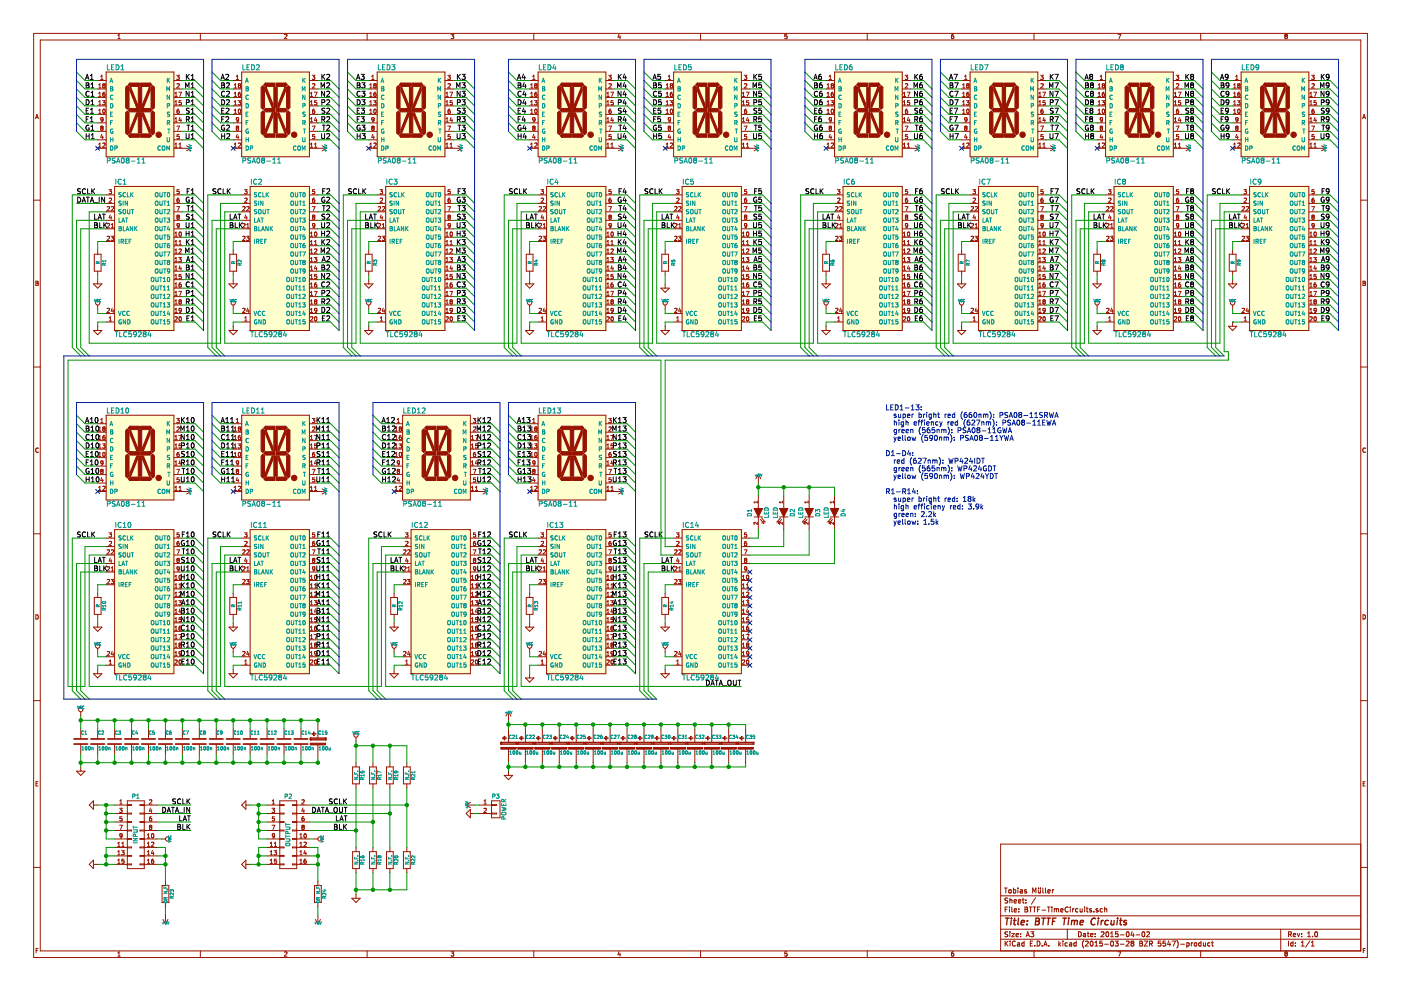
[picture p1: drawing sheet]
<svg xmlns="http://www.w3.org/2000/svg" width="420mm" height="297mm" viewBox="0 0 420 297" stroke-linecap="round" stroke-linejoin="round" font-family="sans-serif">
<g fill="#fffecd" stroke="#fffecd" stroke-width=".3">
<path d="M31.8 21.6h20.4v25.4h-20.4z" fill-rule="evenodd"/>
<path d="M34.4 55.9h17.8v43.2h-17.8z" fill-rule="evenodd"/>
<path d="M72.5 21.6h20.3v25.4h-20.3z" fill-rule="evenodd"/>
<path d="M75 55.9h17.8v43.2h-17.8z" fill-rule="evenodd"/>
<path d="M113.1 21.6h20.3v25.4h-20.3z" fill-rule="evenodd"/>
<path d="M115.7 55.9h17.7v43.2h-17.7z" fill-rule="evenodd"/>
<path d="M161.4 21.6h20.3v25.4h-20.3z" fill-rule="evenodd"/>
<path d="M163.9 55.9h17.8v43.2h-17.8z" fill-rule="evenodd"/>
<path d="M202 21.6h20.3v25.4h-20.3z" fill-rule="evenodd"/>
<path d="M204.6 55.9h17.7v43.2h-17.7z" fill-rule="evenodd"/>
<path d="M250.3 21.6h20.3v25.4h-20.3z" fill-rule="evenodd"/>
<path d="M252.8 55.9h17.8v43.2h-17.8z" fill-rule="evenodd"/>
<path d="M290.9 21.6h20.3v25.4h-20.3z" fill-rule="evenodd"/>
<path d="M293.5 55.9h17.7v43.2h-17.7z" fill-rule="evenodd"/>
<path d="M331.6 21.6h20.3v25.4h-20.3z" fill-rule="evenodd"/>
<path d="M334.1 55.9h17.8v43.2h-17.8z" fill-rule="evenodd"/>
<path d="M372.2 21.6h20.3v25.4h-20.3z" fill-rule="evenodd"/>
<path d="M374.7 55.9h17.8v43.2h-17.8z" fill-rule="evenodd"/>
<path d="M31.8 124.5h20.4v25.4h-20.4z" fill-rule="evenodd"/>
<path d="M34.4 158.8h17.8v43.1h-17.8z" fill-rule="evenodd"/>
<path d="M72.5 124.5h20.3v25.4h-20.3z" fill-rule="evenodd"/>
<path d="M75 158.8h17.8v43.1h-17.8z" fill-rule="evenodd"/>
<path d="M120.7 124.5h20.4v25.4h-20.4z" fill-rule="evenodd"/>
<path d="M123.3 158.8h17.8v43.1h-17.8z" fill-rule="evenodd"/>
<path d="M161.4 124.5h20.3v25.4h-20.3z" fill-rule="evenodd"/>
<path d="M163.9 158.8h17.8v43.1h-17.8z" fill-rule="evenodd"/>
<path d="M204.6 158.8h17.7v43.1h-17.7z" fill-rule="evenodd"/>
</g>
<g fill="#981200" stroke="#981200" stroke-width=".3">
<path d="M226.2 152.4h2.5l-1.3 2.5z"/>
<path d="M233.8 152.4h2.5l-1.3 2.5z"/>
<path d="M249 152.4h2.6l-1.3 2.5z"/>
<path d="M241.4 152.4h2.5l-1.2 2.5z"/>
<path d="M41.5 33.8h1v6.1h-1z" fill-rule="evenodd"/>
<path d="M41.5 26.2h1v6.1h-1z" fill-rule="evenodd"/>
<path d="M38.4 40.6l.5-.5h2.9v1h-2.9z" fill-rule="evenodd"/>
<path d="M38.4 33l.5-.5h2.9v1h-2.9z" fill-rule="evenodd"/>
<path d="M38.4 25.4l.5-.5h2.9v1h-2.9z" fill-rule="evenodd"/>
<path d="M42.2 40.1h2.8l.6 .5-.6 .5h-2.8z" fill-rule="evenodd"/>
<path d="M42.2 32.5h2.8l.6 .5-.6 .5h-2.8z" fill-rule="evenodd"/>
<path d="M42.2 24.9h2.8l.6 .5-.6 .5h-2.8z" fill-rule="evenodd"/>
<path d="M37.7 33.8l.5-.5 .5 .5v6.1l-.5 .5-.5-.5z" fill-rule="evenodd"/>
<path d="M37.7 26.2l.5-.5 .5 .5v6.1l-.5 .5-.5-.5z" fill-rule="evenodd"/>
<path d="M41 33.8h.2v1l-2 5.1h-.3v-1z" fill-rule="evenodd"/>
<path d="M38.9 26.2h.3l2 5v1.1h-.2l-2.1-5.1z" fill-rule="evenodd"/>
<path d="M42.8 33.8h.2l2 5.1v1h-.2l-2-5.1z" fill-rule="evenodd"/>
<path d="M44.8 26.2h.2v1l-2 5.1h-.2v-1.1z" fill-rule="evenodd"/>
<path d="M45.3 33.8l.5-.5 .5 .5v6.1l-.5 .5-.5-.5z" fill-rule="evenodd"/>
<path d="M45.3 26.2l.5-.5 .5 .5v6.1l-.5 .5-.5-.5z" fill-rule="evenodd"/>
<path d="M82.1 33.8h1v6.1h-1z" fill-rule="evenodd"/>
<path d="M82.1 26.2h1v6.1h-1z" fill-rule="evenodd"/>
<path d="M79.6 40.1h2.9v1h-2.9l-.5-.5z" fill-rule="evenodd"/>
<path d="M79.6 32.5h2.9v1h-2.9l-.5-.5z" fill-rule="evenodd"/>
<path d="M79.1 25.4l.5-.5h2.9v1h-2.9z" fill-rule="evenodd"/>
<path d="M82.8 40.1h2.9l.5 .5-.5 .5h-2.9z" fill-rule="evenodd"/>
<path d="M82.8 32.5h2.9l.5 .5-.5 .5h-2.9z" fill-rule="evenodd"/>
<path d="M82.8 24.9h2.9l.5 .5-.5 .5h-2.9z" fill-rule="evenodd"/>
<path d="M78.3 33.8l.5-.5 .5 .5v6.1l-.5 .5-.5-.5z" fill-rule="evenodd"/>
<path d="M78.3 26.2l.5-.5 .5 .5v6.1l-.5 .5-.5-.5z" fill-rule="evenodd"/>
<path d="M81.6 33.8h.3v1l-2.1 5.1h-.2v-1z" fill-rule="evenodd"/>
<path d="M79.6 26.2h.2l2.1 5v1.1h-.3l-2-5.1z" fill-rule="evenodd"/>
<path d="M83.4 33.8h.3l2 5.1v1h-.3l-2-5.1z" fill-rule="evenodd"/>
<path d="M85.4 26.2h.3v1l-2 5.1h-.3v-1.1z" fill-rule="evenodd"/>
<path d="M86.4 33.3l.6 .5v6.1l-.6 .5-.5-.5v-6.1z" fill-rule="evenodd"/>
<path d="M86.4 25.7l.6 .5v6.1l-.6 .5-.5-.5v-6.1z" fill-rule="evenodd"/>
<path d="M122.8 33.8h1v6.1h-1z" fill-rule="evenodd"/>
<path d="M122.8 26.2h1v6.1h-1z" fill-rule="evenodd"/>
<path d="M119.7 40.6l.5-.5h2.9v1h-2.9z" fill-rule="evenodd"/>
<path d="M119.7 33l.5-.5h2.9v1h-2.9z" fill-rule="evenodd"/>
<path d="M119.7 25.4l.5-.5h2.9v1h-2.9z" fill-rule="evenodd"/>
<path d="M123.5 40.1h2.8l.5 .5-.5 .5h-2.8z" fill-rule="evenodd"/>
<path d="M123.5 32.5h2.8l.5 .5-.5 .5h-2.8z" fill-rule="evenodd"/>
<path d="M123.5 24.9h2.8l.5 .5-.5 .5h-2.8z" fill-rule="evenodd"/>
<path d="M119 33.8l.5-.5 .5 .5v6.1l-.5 .5-.5-.5z" fill-rule="evenodd"/>
<path d="M119 26.2l.5-.5 .5 .5v6.1l-.5 .5-.5-.5z" fill-rule="evenodd"/>
<path d="M122.3 33.8h.2v1l-2 5.1h-.3v-1z" fill-rule="evenodd"/>
<path d="M120.2 26.2h.3l2 5v1.1h-.2l-2.1-5.1z" fill-rule="evenodd"/>
<path d="M124 33.8h.3l2 5.1v1h-.2l-2.1-5.1z" fill-rule="evenodd"/>
<path d="M126.1 26.2h.2v1l-2 5.1h-.3v-1.1z" fill-rule="evenodd"/>
<path d="M126.6 33.8l.5-.5 .5 .5v6.1l-.5 .5-.5-.5z" fill-rule="evenodd"/>
<path d="M126.6 26.2l.5-.5 .5 .5v6.1l-.5 .5-.5-.5z" fill-rule="evenodd"/>
<path d="M171 33.8h1v6.1h-1z" fill-rule="evenodd"/>
<path d="M171 26.2h1v6.1h-1z" fill-rule="evenodd"/>
<path d="M168.5 40.1h2.9v1h-2.9l-.5-.5z" fill-rule="evenodd"/>
<path d="M168.5 32.5h2.9v1h-2.9l-.5-.5z" fill-rule="evenodd"/>
<path d="M168 25.4l.5-.5h2.9v1h-2.9z" fill-rule="evenodd"/>
<path d="M171.7 40.1h2.9l.5 .5-.5 .5h-2.9z" fill-rule="evenodd"/>
<path d="M171.7 32.5h2.9l.5 .5-.5 .5h-2.9z" fill-rule="evenodd"/>
<path d="M171.7 24.9h2.9l.5 .5-.5 .5h-2.9z" fill-rule="evenodd"/>
<path d="M167.2 33.8l.5-.5 .5 .5v6.1l-.5 .5-.5-.5z" fill-rule="evenodd"/>
<path d="M167.2 26.2l.5-.5 .5 .5v6.1l-.5 .5-.5-.5z" fill-rule="evenodd"/>
<path d="M170.5 33.8h.3v1l-2.1 5.1h-.2v-1z" fill-rule="evenodd"/>
<path d="M168.5 26.2h.2l2.1 5v1.1h-.3l-2-5.1z" fill-rule="evenodd"/>
<path d="M172.3 33.8h.3l2 5.1v1h-.3l-2-5.1z" fill-rule="evenodd"/>
<path d="M174.3 26.2h.3v1l-2 5.1h-.3v-1.1z" fill-rule="evenodd"/>
<path d="M175.3 33.3l.6 .5v6.1l-.6 .5-.5-.5v-6.1z" fill-rule="evenodd"/>
<path d="M174.8 26.2l.5-.5 .6 .5v6.1l-.6 .5-.5-.5z" fill-rule="evenodd"/>
<path d="M211.7 33.8h1v6.1h-1z" fill-rule="evenodd"/>
<path d="M211.7 26.2h1v6.1h-1z" fill-rule="evenodd"/>
<path d="M209.1 40.1h2.9v1h-2.9l-.5-.5z" fill-rule="evenodd"/>
<path d="M209.1 32.5h2.9v1h-2.9l-.5-.5z" fill-rule="evenodd"/>
<path d="M208.6 25.4l.5-.5h2.9v1h-2.9z" fill-rule="evenodd"/>
<path d="M212.4 40.1h2.8l.5 .5-.5 .5h-2.8z" fill-rule="evenodd"/>
<path d="M212.4 32.5h2.8l.5 .5-.5 .5h-2.8z" fill-rule="evenodd"/>
<path d="M212.4 24.9h2.8l.5 .5-.5 .5h-2.8z" fill-rule="evenodd"/>
<path d="M207.9 33.8l.5-.5 .5 .5v6.1l-.5 .5-.5-.5z" fill-rule="evenodd"/>
<path d="M207.9 26.2l.5-.5 .5 .5v6.1l-.5 .5-.5-.5z" fill-rule="evenodd"/>
<path d="M211.2 33.8h.2v1l-2 5.1h-.3v-1z" fill-rule="evenodd"/>
<path d="M209.1 26.2h.3l2 5v1.1h-.2l-2.1-5.1z" fill-rule="evenodd"/>
<path d="M212.9 33.8h.3l2 5.1v1h-.2l-2.1-5.1z" fill-rule="evenodd"/>
<path d="M215 26.2h.2v1l-2 5.1h-.3v-1.1z" fill-rule="evenodd"/>
<path d="M216 33.3l.5 .5v6.1l-.5 .5-.5-.5v-6.1z" fill-rule="evenodd"/>
<path d="M215.5 26.2l.5-.5 .5 .5v6.1l-.5 .5-.5-.5z" fill-rule="evenodd"/>
<path d="M259.9 33.8h1.1v6.1h-1.1z" fill-rule="evenodd"/>
<path d="M259.9 26.2h1.1v6.1h-1.1z" fill-rule="evenodd"/>
<path d="M256.9 40.6l.5-.5h2.9v1h-2.9z" fill-rule="evenodd"/>
<path d="M256.9 33l.5-.5h2.9v1h-2.9z" fill-rule="evenodd"/>
<path d="M256.9 25.4l.5-.5h2.9v1h-2.9z" fill-rule="evenodd"/>
<path d="M260.6 40.1h2.9l.5 .5-.5 .5h-2.9z" fill-rule="evenodd"/>
<path d="M260.6 32.5h2.9l.5 .5-.5 .5h-2.9z" fill-rule="evenodd"/>
<path d="M260.6 24.9h2.9l.5 .5-.5 .5h-2.9z" fill-rule="evenodd"/>
<path d="M256.1 33.8l.5-.5 .5 .5v6.1l-.5 .5-.5-.5z" fill-rule="evenodd"/>
<path d="M256.1 26.2l.5-.5 .5 .5v6.1l-.5 .5-.5-.5z" fill-rule="evenodd"/>
<path d="M259.4 33.8h.3v1l-2.1 5.1h-.2v-1z" fill-rule="evenodd"/>
<path d="M257.4 26.2h.2l2.1 5v1.1h-.3l-2-5.1z" fill-rule="evenodd"/>
<path d="M261.2 33.8h.3l2 5.1v1h-.3l-2-5.1z" fill-rule="evenodd"/>
<path d="M263.2 26.2h.3v1l-2 5.1h-.3v-1.1z" fill-rule="evenodd"/>
<path d="M263.7 33.8l.6-.5 .5 .5v6.1l-.5 .5-.6-.5z" fill-rule="evenodd"/>
<path d="M263.7 26.2l.6-.5 .5 .5v6.1l-.5 .5-.6-.5z" fill-rule="evenodd"/>
<path d="M300.6 33.8h1v6.1h-1z" fill-rule="evenodd"/>
<path d="M300.6 26.2h1v6.1h-1z" fill-rule="evenodd"/>
<path d="M297.5 40.6l.5-.5h2.9v1h-2.9z" fill-rule="evenodd"/>
<path d="M297.5 33l.5-.5h2.9v1h-2.9z" fill-rule="evenodd"/>
<path d="M297.5 25.4l.5-.5h2.9v1h-2.9z" fill-rule="evenodd"/>
<path d="M301.3 40.1h2.8l.5 .5-.5 .5h-2.8z" fill-rule="evenodd"/>
<path d="M301.3 32.5h2.8l.5 .5-.5 .5h-2.8z" fill-rule="evenodd"/>
<path d="M301.3 24.9h2.8l.5 .5-.5 .5h-2.8z" fill-rule="evenodd"/>
<path d="M296.8 33.8l.5-.5 .5 .5v6.1l-.5 .5-.5-.5z" fill-rule="evenodd"/>
<path d="M296.8 26.2l.5-.5 .5 .5v6.1l-.5 .5-.5-.5z" fill-rule="evenodd"/>
<path d="M300.1 33.8h.2v1l-2 5.1h-.3v-1z" fill-rule="evenodd"/>
<path d="M298 26.2h.3l2 5v1.1h-.2l-2.1-5.1z" fill-rule="evenodd"/>
<path d="M301.8 33.8h.3l2 5.1v1h-.2l-2.1-5.1z" fill-rule="evenodd"/>
<path d="M303.9 26.2h.2v1l-2 5.1h-.3v-1.1z" fill-rule="evenodd"/>
<path d="M304.4 33.8l.5-.5 .5 .5v6.1l-.5 .5-.5-.5z" fill-rule="evenodd"/>
<path d="M304.4 26.2l.5-.5 .5 .5v6.1l-.5 .5-.5-.5z" fill-rule="evenodd"/>
<path d="M341.2 33.8h1v6.1h-1z" fill-rule="evenodd"/>
<path d="M341.2 26.2h1v6.1h-1z" fill-rule="evenodd"/>
<path d="M338.2 40.6l.5-.5h2.8v1h-2.8z" fill-rule="evenodd"/>
<path d="M338.2 33l.5-.5h2.8v1h-2.8z" fill-rule="evenodd"/>
<path d="M338.7 24.9h2.8v1h-2.8l-.5-.5z" fill-rule="evenodd"/>
<path d="M341.9 40.1h2.9l.5 .5-.5 .5h-2.9z" fill-rule="evenodd"/>
<path d="M341.9 32.5h2.9l.5 .5-.5 .5h-2.9z" fill-rule="evenodd"/>
<path d="M341.9 24.9h2.9l.5 .5-.5 .5h-2.9z" fill-rule="evenodd"/>
<path d="M337.4 33.8l.5-.5 .5 .5v6.1l-.5 .5-.5-.5z" fill-rule="evenodd"/>
<path d="M337.4 26.2l.5-.5 .5 .5v6.1l-.5 .5-.5-.5z" fill-rule="evenodd"/>
<path d="M340.7 33.8h.3v1l-2.1 5.1h-.2v-1z" fill-rule="evenodd"/>
<path d="M338.7 26.2h.2l2.1 5v1.1h-.3l-2-5.1z" fill-rule="evenodd"/>
<path d="M342.5 33.8h.2l2.1 5.1v1h-.3l-2-5.1z" fill-rule="evenodd"/>
<path d="M344.5 26.2h.3v1l-2.1 5.1h-.2v-1.1z" fill-rule="evenodd"/>
<path d="M345 33.8l.5-.5 .5 .5v6.1l-.5 .5-.5-.5z" fill-rule="evenodd"/>
<path d="M345 26.2l.5-.5 .5 .5v6.1l-.5 .5-.5-.5z" fill-rule="evenodd"/>
<path d="M381.9 33.8h1v6.1h-1z" fill-rule="evenodd"/>
<path d="M381.9 26.2h1v6.1h-1z" fill-rule="evenodd"/>
<path d="M378.8 40.6l.5-.5h2.9v1h-2.9z" fill-rule="evenodd"/>
<path d="M378.8 33l.5-.5h2.9v1h-2.9z" fill-rule="evenodd"/>
<path d="M378.8 25.4l.5-.5h2.9v1h-2.9z" fill-rule="evenodd"/>
<path d="M382.5 40.1h2.9l.5 .5-.5 .5h-2.9z" fill-rule="evenodd"/>
<path d="M382.5 32.5h2.9l.5 .5-.5 .5h-2.9z" fill-rule="evenodd"/>
<path d="M382.5 24.9h2.9l.5 .5-.5 .5h-2.9z" fill-rule="evenodd"/>
<path d="M378 33.8l.6-.5 .5 .5v6.1l-.5 .5-.6-.5z" fill-rule="evenodd"/>
<path d="M378 26.2l.6-.5 .5 .5v6.1l-.5 .5-.6-.5z" fill-rule="evenodd"/>
<path d="M381.3 33.8h.3v1l-2 5.1h-.3v-1z" fill-rule="evenodd"/>
<path d="M379.3 26.2h.3l2 5v1.1h-.3l-2-5.1z" fill-rule="evenodd"/>
<path d="M383.1 33.8h.3l2 5.1v1h-.2l-2.1-5.1z" fill-rule="evenodd"/>
<path d="M385.2 26.2h.2v1l-2 5.1h-.3v-1.1z" fill-rule="evenodd"/>
<path d="M385.7 33.8l.5-.5 .5 .5v6.1l-.5 .5-.5-.5z" fill-rule="evenodd"/>
<path d="M385.7 26.2l.5-.5 .5 .5v6.1l-.5 .5-.5-.5z" fill-rule="evenodd"/>
<path d="M41.5 136.7h1v6.1h-1z" fill-rule="evenodd"/>
<path d="M41.5 129h1v6.1h-1z" fill-rule="evenodd"/>
<path d="M38.4 143.5l.5-.5h2.9v1h-2.9z" fill-rule="evenodd"/>
<path d="M38.4 135.9l.5-.5h2.9v1h-2.9z" fill-rule="evenodd"/>
<path d="M38.4 128.3l.5-.5h2.9v1h-2.9z" fill-rule="evenodd"/>
<path d="M42.2 143h2.8l.6 .5-.6 .5h-2.8z" fill-rule="evenodd"/>
<path d="M42.2 135.4h2.8l.6 .5-.6 .5h-2.8z" fill-rule="evenodd"/>
<path d="M42.2 127.8h2.8l.6 .5-.6 .5h-2.8z" fill-rule="evenodd"/>
<path d="M38.2 136.1l.5 .6v6.1l-.5 .5-.5-.5v-6.1z" fill-rule="evenodd"/>
<path d="M37.7 129l.5-.5 .5 .5v6.1l-.5 .5-.5-.5z" fill-rule="evenodd"/>
<path d="M41 136.7h.2v1l-2 5.1h-.3v-1.1z" fill-rule="evenodd"/>
<path d="M38.9 129h.3l2 5.1v1h-.2l-2.1-5z" fill-rule="evenodd"/>
<path d="M42.8 136.7h.2l2 5v1.1h-.2l-2-5.1z" fill-rule="evenodd"/>
<path d="M44.8 129h.2v1.1l-2 5h-.2v-1z" fill-rule="evenodd"/>
<path d="M45.3 136.7l.5-.6 .5 .6v6.1l-.5 .5-.5-.5z" fill-rule="evenodd"/>
<path d="M45.3 129l.5-.5 .5 .5v6.1l-.5 .5-.5-.5z" fill-rule="evenodd"/>
<path d="M82.1 136.7h1v6.1h-1z" fill-rule="evenodd"/>
<path d="M82.1 129h1v6.1h-1z" fill-rule="evenodd"/>
<path d="M79.1 143.5l.5-.5h2.9v1h-2.9z" fill-rule="evenodd"/>
<path d="M79.1 135.9l.5-.5h2.9v1h-2.9z" fill-rule="evenodd"/>
<path d="M79.6 127.8h2.9v1h-2.9l-.5-.5z" fill-rule="evenodd"/>
<path d="M82.8 143h2.9l.5 .5-.5 .5h-2.9z" fill-rule="evenodd"/>
<path d="M82.8 135.4h2.9l.5 .5-.5 .5h-2.9z" fill-rule="evenodd"/>
<path d="M82.8 127.8h2.9l.5 .5-.5 .5h-2.9z" fill-rule="evenodd"/>
<path d="M78.3 136.7l.5-.6 .5 .6v6.1l-.5 .5-.5-.5z" fill-rule="evenodd"/>
<path d="M78.3 129l.5-.5 .5 .5v6.1l-.5 .5-.5-.5z" fill-rule="evenodd"/>
<path d="M81.6 136.7h.3v1l-2.1 5.1h-.2v-1.1z" fill-rule="evenodd"/>
<path d="M79.6 129h.2l2.1 5.1v1h-.3l-2-5z" fill-rule="evenodd"/>
<path d="M83.4 136.7h.3l2 5v1.1h-.3l-2-5.1z" fill-rule="evenodd"/>
<path d="M85.4 129h.3v1.1l-2 5h-.3v-1z" fill-rule="evenodd"/>
<path d="M86.4 136.1l.6 .6v6.1l-.6 .5-.5-.5v-6.1z" fill-rule="evenodd"/>
<path d="M85.9 129l.5-.5 .6 .5v6.1l-.6 .5-.5-.5z" fill-rule="evenodd"/>
<path d="M130.4 136.7h1v6.1h-1z" fill-rule="evenodd"/>
<path d="M130.4 129h1v6.1h-1z" fill-rule="evenodd"/>
<path d="M127.3 143.5l.6-.5h2.8v1h-2.8z" fill-rule="evenodd"/>
<path d="M127.3 135.9l.6-.5h2.8v1h-2.8z" fill-rule="evenodd"/>
<path d="M127.3 128.3l.6-.5h2.8v1h-2.8z" fill-rule="evenodd"/>
<path d="M131.1 143h2.8l.6 .5-.6 .5h-2.8z" fill-rule="evenodd"/>
<path d="M131.1 135.4h2.8l.6 .5-.6 .5h-2.8z" fill-rule="evenodd"/>
<path d="M131.1 127.8h2.8l.6 .5-.6 .5h-2.8z" fill-rule="evenodd"/>
<path d="M126.6 136.7l.5-.6 .5 .6v6.1l-.5 .5-.5-.5z" fill-rule="evenodd"/>
<path d="M126.6 129l.5-.5 .5 .5v6.1l-.5 .5-.5-.5z" fill-rule="evenodd"/>
<path d="M129.9 136.7h.2v1l-2 5.1h-.2v-1.1z" fill-rule="evenodd"/>
<path d="M127.9 129h.2l2 5.1v1h-.2l-2-5z" fill-rule="evenodd"/>
<path d="M131.7 136.7h.2l2 5v1.1h-.2l-2-5.1z" fill-rule="evenodd"/>
<path d="M133.7 129h.2v1.1l-2 5h-.2v-1z" fill-rule="evenodd"/>
<path d="M134.2 136.7l.5-.6 .5 .6v6.1l-.5 .5-.5-.5z" fill-rule="evenodd"/>
<path d="M134.2 129l.5-.5 .5 .5v6.1l-.5 .5-.5-.5z" fill-rule="evenodd"/>
<path d="M171 136.7h1v6.1h-1z" fill-rule="evenodd"/>
<path d="M171 129h1v6.1h-1z" fill-rule="evenodd"/>
<path d="M168 143.5l.5-.5h2.9v1h-2.9z" fill-rule="evenodd"/>
<path d="M168 135.9l.5-.5h2.9v1h-2.9z" fill-rule="evenodd"/>
<path d="M168 128.3l.5-.5h2.9v1h-2.9z" fill-rule="evenodd"/>
<path d="M171.7 143h2.9l.5 .5-.5 .5h-2.9z" fill-rule="evenodd"/>
<path d="M171.7 135.4h2.9l.5 .5-.5 .5h-2.9z" fill-rule="evenodd"/>
<path d="M171.7 127.8h2.9l.5 .5-.5 .5h-2.9z" fill-rule="evenodd"/>
<path d="M167.7 136.1l.5 .6v6.1l-.5 .5-.5-.5v-6.1z" fill-rule="evenodd"/>
<path d="M167.2 129l.5-.5 .5 .5v6.1l-.5 .5-.5-.5z" fill-rule="evenodd"/>
<path d="M170.5 136.7h.3v1l-2.1 5.1h-.2v-1.1z" fill-rule="evenodd"/>
<path d="M168.5 129h.2l2.1 5.1v1h-.3l-2-5z" fill-rule="evenodd"/>
<path d="M172.3 136.7h.3l2 5v1.1h-.3l-2-5.1z" fill-rule="evenodd"/>
<path d="M174.3 129h.3v1.1l-2 5h-.3v-1z" fill-rule="evenodd"/>
<path d="M175.3 136.1l.6 .6v6.1l-.6 .5-.5-.5v-6.1z" fill-rule="evenodd"/>
<path d="M174.8 129l.5-.5 .6 .5v6.1l-.6 .5-.5-.5z" fill-rule="evenodd"/>
<path d="M93.1 222.8h4.5v.5h-4.5z" fill-rule="evenodd"/>
<path d="M170.5 224h4.6v.5h-4.6z" fill-rule="evenodd"/>
<path d="M175.6 224h4.6v.5h-4.6z" fill-rule="evenodd"/>
<path d="M180.7 224h4.6v.5h-4.6z" fill-rule="evenodd"/>
<path d="M185.8 224h4.5v.5h-4.5z" fill-rule="evenodd"/>
<path d="M165.4 224h4.6v.5h-4.6z" fill-rule="evenodd"/>
<path d="M160.4 224h4.5v.5h-4.5z" fill-rule="evenodd"/>
<path d="M155.3 224h4.6v.5h-4.6z" fill-rule="evenodd"/>
<path d="M150.2 224h4.6v.5h-4.6z" fill-rule="evenodd"/>
<path d="M190.8 224h4.6v.5h-4.6z" fill-rule="evenodd"/>
<path d="M195.9 224h4.6v.5h-4.6z" fill-rule="evenodd"/>
<path d="M201 224h4.6v.5h-4.6z" fill-rule="evenodd"/>
<path d="M206.1 224h4.6v.5h-4.6z" fill-rule="evenodd"/>
<path d="M211.2 224h4.5v.5h-4.5z" fill-rule="evenodd"/>
<path d="M216.2 224h4.6v.5h-4.6z" fill-rule="evenodd"/>
<path d="M221.3 224h4.6v.5h-4.6z" fill-rule="evenodd"/>
<circle cx="47.6" cy="40.4" r=".81"/>
<circle cx="88.2" cy="40.4" r=".81"/>
<circle cx="128.9" cy="40.4" r=".81"/>
<circle cx="177.1" cy="40.4" r=".81"/>
<circle cx="217.8" cy="40.4" r=".81"/>
<circle cx="266" cy="40.4" r=".81"/>
<circle cx="306.7" cy="40.4" r=".81"/>
<circle cx="347.3" cy="40.4" r=".81"/>
<circle cx="388" cy="40.4" r=".81"/>
<circle cx="47.6" cy="143.3" r=".81"/>
<circle cx="88.2" cy="143.3" r=".81"/>
<circle cx="136.5" cy="143.3" r=".81"/>
<circle cx="177.1" cy="143.3" r=".81"/>
</g>
<g fill="none" stroke="#981200" stroke-width=".3">
<path d="M10.1 10h400v277h-400zM12.1 12h396v273h-396zM35.3 10.6l.4-.3v1.3M35.3 11.6h.8M60.1 10v2M85.3 10.4l.5-.1 .3 .3-.8 1h.8M110.1 10v2M135.3 10.3h.8l-.5 .5 .5 .2-.1 .5h-.7M160.1 10v2M185.6 10.2l-.3 1h.8M185.9 10.7v.9M210.1 10v2"/>
<path d="M236 10.3h-.6l-.1 .6 .7-.1 .1 .5-.3 .3-.5-.1M260.1 10v2M285.9 10.3l-.5 .3-.1 .7 .3 .3 .4-.1-.1-.7h-.3l-.3 .2M310.1 10v2M335.3 10.3h.8l-.5 1.3M360.1 10v2M385.6 10.8l-.3-.2 .3-.3 .5 .2-.3 .3M385.6 10.8l-.3 .3 .1 .4h.5M385.6 10.8h.2M385.8 10.8l.3 .3-.1 .4M386 11.5h-.1M10.7 35.6l.4-1.3 .4 1.3"/>
<path d="M10.8 35.2h.6M29.3 24.1h2.5M29.3 26.7h2.5M29.3 34.3h2.5M29.3 39.4h2.5M29.3 36.8h2.5M29.3 31.8h2.5M29.3 29.2h2.5M29.6 26.4h.7M29.6 34h.7M29.6 25.5l.4-.4v1.3M29.6 28l.4-.4v1.3"/>
<path d="M29.6 30.5l.4-.3v1.2M29.6 33.1l.4-.4v1.3M29.6 31.4h.7M29.6 28.9h.7M30.2 23.8h.7M30.2 22.9l.4-.3v1.2M30.3 37.9l.1 .4M30.3 37.8l.6 .1-.2 .4M30.3 37.8v.1M30.4 38.3l-.2 .3 .2 .5 .5-.3-.2-.5M30.4 38.3h.3M30.7 30.2h.8l-.4 .5 .4 .1v.5h-.8"/>
<path d="M30.9 28.2l-.1 .1M30.9 32.8l.2-.1a.61 .61 0 0 1 .5 .7 .61 .61 0 0 1-.6 .5zM30.9 35.8l-.2 .2h-.4v-.6l.4-.1 .2 .2v.7l-.6 .3M30.9 28.2h.1M31 25.6l-.2-.2 .2-.3 .5 .1-.2 .4M31 25.6l-.2 .3 .2 .5 .5-.3-.2-.5M31 25.6h.3M31.4 27.6l-.4 .1-.2 .5 .1 .6 .4 .1 .2-.2v-.5h-.6M31.8 21.6h20.4v25.4h-20.4zM52.2 24.1h2.5M52.2 26.7h2.5M52.2 34.3h2.5"/>
<path d="M52.2 39.4h2.5M52.2 36.8h2.5M52.2 31.8h2.5M52.2 29.2h2.5M52.5 36.5h.7M52.5 28l.3-.4v1.3M52.5 30.5l.3-.3v1.2M52.5 35.6l.3-.3v1.2M52.5 31.4h.7M52.5 28.9h.7M53 22.6h.8l-.5 .4 .4 .1v.6h-.7M53 37.8h.8l-.5 1.3"/>
<path d="M53.1 25.2l.5-.1 .2 .4-.8 .9h.8M53.1 33.4l.2-.2 .5 .2-.1 .5h-.5M53.1 33.9h.1M53.6 27.6h.8l-.5 1.3M53.7 32.7l-.6 .3v.9M54 35.2l-.3 .9h.7M54.3 35.7v.8M54.3 30.2h-.6v.6h.6v.5h-.6M69.9 24.1h2.6M69.9 26.7h2.6M69.9 34.3h2.6M69.9 39.4h2.6"/>
<path d="M69.9 36.8h2.6M69.9 31.8h2.6M69.9 29.2h2.6M70.2 26.4h.8M70.2 34h.8M70.2 25.5l.4-.4v1.3M70.2 31.4h.8M70.2 28.9h.8M70.2 28l.4-.4v1.3M70.2 30.5l.4-.3v1.2M70.2 33.1l.4-.4v1.3M70.9 23.8h.7"/>
<path d="M70.9 22.9l.3-.3v1.2M70.9 37.9l.2 .4M71 37.8l.5 .1-.2 .4M71 37.8l-.1 .1M71.1 38.3h.2M71.1 38.3l-.2 .3 .2 .5 .5-.3-.3-.5M71.4 30.2h.8l-.5 .5 .4 .1v.5h-.7M71.5 28.2v.1M71.6 32.8l.1-.1a.61 .61 0 0 1 .5 .7 .61 .61 0 0 1-.6 .5zM71.6 35.8l-.3 .2h-.3l-.1-.6 .4-.1 .3 .2-.1 .7-.5 .3M71.6 28.2h-.1M71.7 25.6l-.2-.2 .2-.3 .4 .1-.2 .4"/>
<path d="M71.7 25.6l-.2 .3 .2 .5 .5-.3-.3-.5M71.7 25.6h.2M72 27.6l-.3 .1-.2 .5v.6l.4 .1 .3-.2-.1-.5h-.5M72.5 21.6h20.3v25.4h-20.3zM92.8 24.1h2.5M92.8 26.7h2.5M92.8 34.3h2.5M92.8 39.4h2.5M92.8 36.8h2.5M92.8 31.8h2.5M92.8 29.2h2.5M93.1 36.5h.7"/>
<path d="M93.1 31.4h.7M93.1 28.9h.7M93.1 28l.4-.4v1.3M93.1 30.5l.4-.3v1.2M93.1 35.6l.4-.3v1.2M93.6 22.6h.8l-.4 .4 .4 .1v.6h-.8M93.6 37.8h.9l-.6 1.3M93.7 25.2l.5-.1 .2 .4-.8 .9h.8M93.7 33.4l.2-.2 .5 .2v.5h-.6M93.8 33.9h.1M94.2 27.6h.9l-.6 1.3M94.3 32.7l-.5 .3v.9"/>
<path d="M94.6 35.2l-.3 .9h.8M94.9 35.7v.8M95 30.2h-.6l-.1 .6h.7v.5h-.7M110.6 24.1h2.5M110.6 26.7h2.5M110.6 34.3h2.5M110.6 39.4h2.5M110.6 36.8h2.5M110.6 31.8h2.5M110.6 29.2h2.5M110.9 26.4h.7M110.9 34h.7"/>
<path d="M110.9 31.4h.7M110.9 28.9h.7M110.9 25.5l.3-.4v1.3M110.9 30.5l.3-.3v1.2M110.9 28l.3-.4v1.3M110.9 33.1l.3-.4v1.3M111.5 23.8h.7M111.5 22.9l.3-.3v1.2M111.5 37.9l.2 .4M111.6 37.8l.6 .1-.2 .4M111.6 37.8l-.1 .1M111.7 38.3h.3"/>
<path d="M111.7 38.3l-.2 .3 .2 .5 .5-.3-.2-.5M112 30.2h.8l-.4 .5 .4 .1v.5h-.8M112.2 32.8l.2-.1a.61 .61 0 0 1 .4 .7 .61 .61 0 0 1-.5 .5zM112.2 35.8l-.2 .2h-.4l-.1-.6 .5-.1 .2 .2v.7l-.6 .3M112.3 25.6l-.2-.2 .2-.3 .5 .1-.2 .4M112.3 25.6l-.2 .3 .2 .5 .5-.3-.2-.5M112.3 25.6h.3M112.7 27.6l-.5 .3-.1 .8 .2 .2 .5-.1-.1-.6-.4-.1-.2 .2M113.1 21.6h20.3v25.4h-20.3zM133.4 24.1h2.6M133.4 26.7h2.6M133.4 34.3h2.6"/>
<path d="M133.4 39.4h2.6M133.4 36.8h2.6M133.4 31.8h2.6M133.4 29.2h2.6M133.7 36.5h.8M133.7 31.4h.8M133.7 28.9h.8M133.7 28l.4-.4v1.3M133.7 30.5l.4-.3v1.2M133.7 35.6l.4-.3v1.2M134.3 22.6h.8l-.5 .4 .4 .1v.6h-.7M134.3 37.8h.8l-.5 1.3"/>
<path d="M134.4 25.2l.4-.1 .3 .4-.8 .9h.8M134.4 33.4l.2-.2 .5 .2-.1 .5h-.5M134.4 33.9h.1M134.9 27.6h.8l-.5 1.3M134.9 32.7l-.5 .3v.9M135.2 35.2l-.2 .9h.7M135.5 35.7v.8M135.6 30.2h-.6v.6h.6v.5h-.6M158.8 24.1h2.6M158.8 26.7h2.6M158.8 34.3h2.6M158.8 39.4h2.6"/>
<path d="M158.8 36.8h2.6M158.8 31.8h2.6M158.8 29.2h2.6M159.1 26.4h.8M159.1 34h.8M159.1 31.4h.8M159.1 28.9h.8M159.1 25.5l.4-.4v1.3M159.1 28l.4-.4v1.3M159.1 30.5l.4-.3v1.2M159.1 33.1l.4-.4v1.3M159.8 23.8h.7"/>
<path d="M159.8 22.9l.3-.3v1.2M160 38.3l-.2-.2 .2-.3 .4 .1-.2 .4M160 38.3h.2M160 38.3l-.2 .3 .2 .5 .5-.3-.3-.5M160.3 30.2h.8l-.5 .5 .4 .1v.5h-.7M160.4 28.2v.1M160.5 32.8l.1-.1a.61 .61 0 0 1 .5 .7 .61 .61 0 0 1-.6 .5zM160.5 35.8l-.3 .2h-.3l-.1-.6 .4-.1 .3 .2-.1 .7-.5 .3M160.5 28.2h-.1M160.6 25.6l-.2-.2 .2-.3 .4 .1-.2 .4M160.6 25.6l-.2 .3 .2 .5 .5-.3-.3-.5M160.6 25.6h.2"/>
<path d="M160.9 27.6l-.3 .1-.2 .5v.6l.4 .1 .3-.2-.1-.5h-.5M161.4 21.6h20.3v25.4h-20.3zM181.7 24.1h2.5M181.7 26.7h2.5M181.7 34.3h2.5M181.7 39.4h2.5M181.7 36.8h2.5M181.7 31.8h2.5M181.7 29.2h2.5M182 36.5h.7M182 31.4h.7M182 28.9h.7"/>
<path d="M182 28l.4-.4v1.3M182 30.5l.4-.3v1.2M182 35.6l.4-.3v1.2M182.5 22.6h.8l-.4 .4 .4 .1v.6h-.8M182.5 37.8h.9l-.6 1.3M182.6 25.2l.5-.1 .2 .4-.8 .9h.8M183.1 27.6h.9l-.5 1.3M183.2 32.7l-.5 .3-.1 .7 .2 .3 .5-.1-.1-.7h-.4l-.2 .2M183.2 31.3l.1 .1M183.3 30.7h.4l.2 .2v.4l-.6 .1M183.3 30.7l-.1 .1M183.5 35.2l-.3 .9h.8"/>
<path d="M183.8 35.7v.8M183.9 30.2h-.6l-.1 .6M199.5 24.1h2.5M199.5 26.7h2.5M199.5 34.3h2.5M199.5 39.4h2.5M199.5 36.8h2.5M199.5 31.8h2.5M199.5 29.2h2.5M199.8 26.4h.7M199.8 34h.7M199.8 31.4h.7"/>
<path d="M199.8 28.9h.7M199.8 25.5l.3-.4v1.3M199.8 28l.3-.4v1.3M199.8 30.5l.3-.3v1.2M199.8 33.1l.3-.4v1.3M200.4 23.8h.7M200.4 22.9l.4-.3v1.2M200.4 37.9l.2 .4M200.5 37.8l.6 .1-.2 .4M200.5 37.8l-.1 .1M200.6 38.3h.3M200.6 38.3l-.2 .3 .2 .5 .5-.3-.2-.5"/>
<path d="M200.9 30.2h.8l-.4 .5 .4 .1v.5h-.8M201.1 28.2l-.1 .1M201.1 32.8l.2-.1a.61 .61 0 0 1 .4 .7 .61 .61 0 0 1-.5 .5zM201.1 35.8l-.2 .2h-.4l-.1-.6 .5-.1 .2 .2v.7l-.6 .3M201.1 28.2h.1M201.2 25.6l-.2-.2 .2-.3 .5 .1-.2 .4M201.2 25.6l-.2 .3 .2 .5 .5-.3-.2-.5M201.2 25.6h.3M201.6 27.6l-.4 .1-.2 .5 .1 .6 .4 .1 .2-.2v-.5h-.6M202 21.6h20.3v25.4h-20.3zM222.3 24.1h2.6M222.3 26.7h2.6"/>
<path d="M222.3 34.3h2.6M222.3 39.4h2.6M222.3 36.8h2.6M222.3 31.8h2.6M222.3 29.2h2.6M222.6 36.5h.8M222.6 31.4h.8M222.6 28.9h.8M222.6 28l.4-.4v1.3M222.6 30.5l.4-.3v1.2M222.6 35.6l.4-.3v1.2M223.2 22.6h.8l-.5 .4 .4 .1v.6h-.7"/>
<path d="M223.2 37.8h.8l-.5 1.3M223.3 25.2l.4-.1 .3 .4-.8 .9h.8M223.8 27.6h.8l-.5 1.3M223.8 32.7l-.5 .3v.7l.2 .3 .4-.1-.1-.7h-.3l-.2 .2M224.1 35.2l-.2 .9h.7M224.4 35.7v.8M224.5 30.2h-.6v.6h.6v.5h-.6M247.7 24.1h2.6M247.7 26.7h2.6M247.7 34.3h2.6M247.7 39.4h2.6M247.7 36.8h2.6"/>
<path d="M247.7 31.8h2.6M247.7 29.2h2.6M248 26.4h.8M248 34h.8M248 31.4h.8M248 28.9h.8M248 28l.4-.4v1.3M248 25.5l.4-.4v1.3M248 30.5l.4-.3v1.2M248 33.1l.4-.4v1.3M248.7 23.8h.7M248.7 22.9l.3-.3v1.2"/>
<path d="M248.9 38.3l-.2-.2 .2-.3 .4 .1-.2 .4M248.9 38.3h.2M248.9 38.3l-.2 .3 .2 .5 .5-.3-.3-.5M249.2 30.2h.8l-.5 .5 .4 .1v.5h-.7M249.3 28.2h.6v.6h-.5zM249.3 28.2v.1M249.4 32.8l.1-.1a.61 .61 0 0 1 .5 .7 .61 .61 0 0 1-.6 .5zM249.4 35.8l-.3 .2h-.3l-.1-.6 .4-.1 .3 .2-.1 .7-.5 .3M249.5 25.6l-.2-.2 .2-.3 .4 .1-.2 .4M249.5 25.6l-.2 .3 .2 .5 .5-.3-.3-.5M249.5 25.6h.2M249.8 27.6l-.3 .1-.2 .5"/>
<path d="M249.8 33.9h.1M250.3 21.6h20.3v25.4h-20.3zM270.6 24.1h2.5M270.6 26.7h2.5M270.6 34.3h2.5M270.6 39.4h2.5M270.6 36.8h2.5M270.6 31.8h2.5M270.6 29.2h2.5M270.9 36.5h.7M270.9 31.4h.7M270.9 28.9h.7"/>
<path d="M270.9 28l.4-.4v1.3M270.9 30.5l.4-.3v1.2M270.9 35.6l.4-.3v1.2M271.4 22.6h.8l-.4 .4 .4 .1v.6h-.8M271.4 37.8h.9l-.6 1.3M271.5 25.2l.5-.1 .2 .4-.8 .9h.8M272.1 27.6h.8l-.5 1.3M272.1 32.7l-.5 .3-.1 .7 .2 .3 .5-.1-.1-.7h-.4l-.2 .2M272.1 31.3l.1 .1M272.2 30.7h.4l.2 .2v.4l-.6 .1M272.2 30.7l-.1 .1M272.4 35.2l-.3 .9h.8"/>
<path d="M272.7 35.7v.8M272.8 30.2h-.6l-.1 .6M288.4 24.1h2.5M288.4 26.7h2.5M288.4 34.3h2.5M288.4 39.4h2.5M288.4 36.8h2.5M288.4 31.8h2.5M288.4 29.2h2.5M288.7 26.4h.7M288.7 34h.7M288.7 31.4h.7"/>
<path d="M288.7 28.9h.7M288.7 25.5l.3-.4v1.3M288.7 28l.3-.4v1.3M288.7 30.5l.3-.3v1.2M288.7 33.1l.3-.4v1.3M289.3 23.8h.7M289.3 22.9l.4-.3v1.2M289.5 38.3l-.2-.2 .2-.3 .5 .1-.2 .4M289.5 38.3h.3M289.5 38.3l-.2 .3 .2 .5 .5-.3-.2-.5M289.8 30.2h.8l-.4 .5 .4 .1v.5h-.8M289.9 28.2h.7v.6h-.6z"/>
<path d="M290 28.2l-.1 .1M290 32.8l.2-.1a.61 .61 0 0 1 .4 .7 .61 .61 0 0 1-.5 .5zM290 35.8l-.2 .2h-.4l-.1-.6 .5-.1 .2 .2v.7l-.6 .3M290.1 25.6l-.2-.2 .2-.3 .5 .1-.2 .4M290.1 25.6l-.2 .3 .2 .5 .5-.3-.2-.5M290.1 25.6h.3M290.5 27.6l-.4 .1-.2 .5M290.9 21.6h20.3v25.4h-20.3zM311.2 24.1h2.6M311.2 26.7h2.6M311.2 34.3h2.6M311.2 39.4h2.6"/>
<path d="M311.2 36.8h2.6M311.2 31.8h2.6M311.2 29.2h2.6M311.5 36.5h.8M311.5 31.4h.8M311.5 28.9h.8M311.5 28l.4-.4v1.3M311.5 30.5l.4-.3v1.2M311.5 35.6l.4-.3v1.2M312.1 22.6h.8l-.5 .4 .4 .1v.6h-.7M312.1 37.8h.8l-.5 1.3M312.2 25.2l.4-.1 .3 .4-.8 .9h.8"/>
<path d="M312.7 27.6h.8l-.5 1.3M312.7 32.7l-.5 .3v.7l.2 .3 .4-.1-.1-.7h-.3l-.2 .2M312.8 31.3v.1M312.8 30.7h.5l.2 .2-.1 .4-.6 .1M312.8 30.7v.1M313 35.2l-.2 .9h.7M313.4 35.7v.8M313.4 30.2h-.6v.6M329 24.1h2.6M329 26.7h2.6M329 34.3h2.6M329 39.4h2.6"/>
<path d="M329 36.8h2.6M329 31.8h2.6M329 29.2h2.6M329.3 26.4h.7M329.3 34h.7M329.3 31.4h.7M329.3 28.9h.7M329.3 25.5l.4-.4v1.3M329.3 28l.4-.4v1.3M329.3 30.5l.4-.3v1.2M329.3 33.1l.4-.4v1.3M329.9 23.8h.7"/>
<path d="M329.9 22.9l.4-.3v1.2M330.2 38.3l-.3-.2 .3-.3 .4 .1-.2 .4M330.2 38.3h.2M330.2 38.3l-.3 .3 .3 .5 .4-.3-.2-.5M330.5 30.2h.8l-.5 .5 .4 .1v.5h-.7M330.5 28.2h.7v.6h-.6zM330.6 28.2l-.1 .1M330.6 32.8l.2-.1a.61 .61 0 0 1 .5 .7 .61 .61 0 0 1-.6 .5zM330.6 35.8l-.2 .2h-.4v-.6l.4-.1 .2 .2v.7l-.6 .3M330.8 25.6l-.3-.2 .3-.3 .4 .1-.2 .4M330.8 25.6l-.3 .3 .3 .5 .5-.3-.3-.5M330.8 25.6h.2"/>
<path d="M331.1 27.6l-.3 .1-.3 .5M331.6 21.6h20.3v25.4h-20.3zM351.9 24.1h2.5M351.9 26.7h2.5M351.9 34.3h2.5M351.9 39.4h2.5M351.9 36.8h2.5M351.9 31.8h2.5M351.9 29.2h2.5M352.2 36.5h.7M352.2 31.4h.7M352.2 28.9h.7"/>
<path d="M352.2 28l.3-.4v1.3M352.2 30.5l.3-.3v1.2M352.2 35.6l.3-.3v1.2M352.7 22.6h.8l-.4 .4 .4 .1v.6h-.8M352.7 37.8h.9l-.6 1.3M352.8 25.2l.5-.1 .2 .4-.8 .9h.8M353.3 27.6h.9l-.6 1.3M353.4 32.7l-.6 .3v.7l.2 .3 .5-.1-.1-.7h-.4l-.2 .2M353.4 31.3l.1 .1M353.5 30.7h.4l.2 .2v.4l-.6 .1M353.5 30.7l-.1 .1M353.7 35.2l-.3 .9h.8"/>
<path d="M354 35.7v.8M354.1 30.2h-.6l-.1 .6M369.7 24.1h2.5M369.7 26.7h2.5M369.7 34.3h2.5M369.7 39.4h2.5M369.7 36.8h2.5M369.7 31.8h2.5M369.7 29.2h2.5M370 26.4h.7M370 34h.7M370 31.4h.7"/>
<path d="M370 28.9h.7M370 25.5l.3-.4v1.3M370 30.5l.3-.3v1.2M370 28l.3-.4v1.3M370 33.1l.3-.4v1.3M370.6 23.8h.7M370.6 22.9l.3-.3v1.2M370.8 38.3l-.2-.2 .2-.3 .4 .1-.1 .4M370.8 38.3h.3M370.8 38.3l-.2 .3 .2 .5 .5-.3-.2-.5M371.1 30.2h.8l-.4 .5 .3 .1v.5h-.7M371.2 28.2v.1"/>
<path d="M371.3 32.8l.2-.1a.61 .61 0 0 1 .4 .7 .61 .61 0 0 1-.5 .5zM371.3 35.8l-.2 .2h-.4l-.1-.6 .5-.1 .2 .2-.1 .7-.5 .3M371.3 28.2h-.1M371.4 25.6l-.2-.2 .2-.3 .4 .1-.1 .4M371.4 25.6l-.2 .3 .2 .5 .5-.3-.2-.5M371.4 25.6h.3M371.8 27.6l-.4 .1-.2 .5v.6l.5 .1 .2-.2-.1-.5h-.5M372.2 21.6h20.3v25.4h-20.3zM392.5 24.1h2.6M392.5 26.7h2.6M392.5 34.3h2.6M392.5 39.4h2.6"/>
<path d="M392.5 36.8h2.6M392.5 31.8h2.6M392.5 29.2h2.6M392.8 36.5h.7M392.8 31.4h.7M392.8 28.9h.7M392.8 28l.4-.4v1.3M392.8 30.5l.4-.3v1.2M392.8 35.6l.4-.3v1.2M393.4 22.6h.8l-.5 .4 .4 .1v.6h-.7M393.4 37.8h.8l-.5 1.3M393.4 25.2l.5-.1 .3 .4-.8 .9h.8"/>
<path d="M394 27.6h.8l-.5 1.3M394 32.7l-.5 .3-.1 .7 .3 .3 .4-.1-.1-.7h-.3l-.3 .2M394 31.3l.1 .1M394.1 30.7h.4l.3 .2-.1 .4-.6 .1M394.1 30.7l-.1 .1M394.3 35.2l-.3 .9h.8M394.6 35.7v.8M394.7 30.2h-.6l-.1 .6M408.7 35.6l.4-1.3 .4 1.3M408.8 35.2h.6M10.1 60h2M29.3 41.9h2.5"/>
<path d="M29.3 44.5h2.5M29.6 43.2l.4-.3v1.2M29.6 44.1h.7M30.5 40.3l-.3 .9h.8M30.8 40.7v.9M30.8 43l.5-.1 .2 .3-.8 .9h.8M31.8 58.4h2.6M32.7 56.8h.8l-.5 .5 .4 .1v.6h-.7M32.8 59.4l-.1 .1M32.8 59.4h.4l.3 .3-.8 1h.8M34.4 55.9h17.8v43.2h-17.8zM52.2 41.9h2.5"/>
<path d="M52.2 44.5h5M52.2 58.4h2.5M52.5 44.1h.7M52.5 43.2l.3-.3v1.2M53.7 59.4l-.6 .3v.7l.2 .3 .4-.2v-.6h-.4l-.2 .2M53.7 44.1h.7M53.7 43.2l.3-.3v1.2M53.7 40.3h-.6v.6h.6v.6h-.6M53.7 56.8h-.6v.6h.6v.6h-.6M56 43.7l1.2 .8M57.2 44.5l-1.2 .7M69.9 41.9h2.6"/>
<path d="M69.9 44.5h2.6M70.2 44.1h.8M70.2 43.2l.4-.3v1.2M71.1 40.3l-.2 .9h.7M71.4 40.7v.9M71.5 43l.4-.1 .3 .3-.8 .9h.8M72.5 58.4h2.5M73.3 56.8h.8l-.4 .5 .4 .1v.6h-.8M73.4 59.5l.5-.1 .2 .3-.8 1h.8M75 55.9h17.8v43.2h-17.8zM92.8 41.9h2.5M92.8 44.5h5.1"/>
<path d="M92.8 58.4h2.5M93.1 44.1h.7M93.1 43.2l.4-.3v1.2M94.3 59.4l-.5 .3-.1 .7 .2 .3 .5-.2-.1-.6h-.4l-.2 .2M94.3 44.1h.7M94.3 43.2l.4-.3v1.2M94.4 40.3h-.6l-.1 .6h.7v.6h-.7M94.4 56.8h-.6l-.1 .6h.7v.6h-.7M96.6 43.7l1.3 .8M97.9 44.5l-1.3 .7M110.6 41.9h2.5M110.6 44.5h2.5"/>
<path d="M110.9 44.1h.7M110.9 43.2l.3-.3v1.2M111.8 40.3l-.3 .9h.8M112.1 40.7v.9M112.1 43l.5-.1 .2 .3-.8 .9h.8M113.1 58.4h2.6M114 56.8h.7l-.4 .5 .4 .1v.6h-.7M114 59.5l.5-.1 .2 .3-.7 1h.7M115.7 55.9h17.7v43.2h-17.7zM133.4 41.9h2.6M133.4 44.5h5.1M133.4 58.4h2.6"/>
<path d="M133.7 44.1h.8M133.7 43.2l.4-.3v1.2M134.9 59.4l-.5 .3v.7l.2 .3 .4-.2-.1-.6h-.3l-.2 .2M135 44.1h.7M135 43.2l.3-.3v1.2M135 40.3h-.6v.6h.6v.6h-.6M135 56.8h-.6v.6h.6v.6h-.6M137.2 43.7l1.3 .8M138.5 44.5l-1.3 .7M158.8 41.9h2.6M158.8 44.5h2.6M159.1 44.1h.8"/>
<path d="M159.1 43.2l.4-.3v1.2M160 40.3l-.2 .9h.7M160.3 40.7v.9M160.4 43l.4-.1 .3 .3-.8 .9h.8M161.4 58.4h2.5M162.2 56.8h.8l-.4 .5 .4 .1v.6h-.8M162.3 59.4h.5l.2 .3-.8 1h.8M162.3 59.4v.1M163.9 55.9h17.8v43.2h-17.8zM181.7 41.9h2.5M181.7 44.5h5.1M181.7 58.4h2.5"/>
<path d="M182 44.1h.7M182 43.2l.4-.3v1.2M183.2 59.4l-.5 .3-.1 .7 .2 .3 .5-.2-.1-.6h-.4l-.2 .2M183.2 44.1h.7M183.2 43.2l.4-.3v1.2M183.3 40.3h-.6l-.1 .6h.7v.6h-.7M183.3 56.8h-.6l-.1 .6h.7v.6h-.7M185.5 43.7l1.3 .8M186.8 44.5l-1.3 .7M199.5 41.9h2.5M199.5 44.5h2.5M199.8 44.1h.7"/>
<path d="M199.8 43.2l.3-.3v1.2M200.7 40.3l-.3 .9h.8M201 40.7v.9M201 43l.5-.1 .2 .3-.8 .9h.8M202 58.4h2.6M202.9 56.8h.7l-.4 .5 .4 .1v.6h-.7M203 59.4h.4l.2 .3-.7 1h.7M203 59.4l-.1 .1M204.6 55.9h17.7v43.2h-17.7zM222.3 41.9h2.6M222.3 44.5h5.1M222.3 58.4h2.6"/>
<path d="M222.6 44.1h.8M222.6 43.2l.4-.3v1.2M223.8 59.4l-.5 .3v.7l.2 .3 .4-.2-.1-.6h-.3l-.2 .2M223.9 44.1h.7M223.9 43.2l.3-.3v1.2M223.9 40.3h-.6v.6h.6v.6h-.6M223.9 56.8h-.6v.6h.6v.6h-.6M226.2 43.7l1.2 .8M227.4 44.5l-1.2 .7M247.7 41.9h2.6M247.7 44.5h2.6M248 44.1h.8"/>
<path d="M248 43.2l.4-.3v1.2M248.9 40.3l-.2 .9h.7M249.2 40.7v.9M249.3 42.9h.4l.3 .3-.8 .9h.8M249.3 42.9v.1M250.3 58.4h2.5M251.1 56.8h.8l-.4 .5 .4 .1v.6h-.8M251.2 59.5l.5-.1 .2 .3-.8 1h.8M252.8 55.9h17.8v43.2h-17.8zM270.6 41.9h2.5M270.6 44.5h5.1M270.6 58.4h2.5"/>
<path d="M270.9 44.1h.7M270.9 43.2l.4-.3v1.2M271.7 59.5l-.1 1h.6l-.1-.6h-.4l-.2 .2M271.7 59.4v.1M272.1 59.4h-.4M272.1 44.1h.7M272.1 43.2l.4-.3v1.2M272.2 40.3h-.6l-.1 .6h.7v.6h-.7M272.2 56.8h-.6l-.1 .6h.7v.6h-.7M274.4 43.7l1.3 .8M275.7 44.5l-1.3 .7M288.4 41.9h2.5"/>
<path d="M288.4 44.5h2.5M288.7 44.1h.7M288.7 43.2l.3-.3v1.2M289.6 40.3l-.3 .9h.8M289.9 40.7v.9M290 42.9h.4l.2 .3-.8 .9h.8M290 42.9l-.1 .1M290.9 58.4h2.6M291.8 56.8h.7l-.4 .5 .4 .1v.6h-.7M291.8 59.5l.5-.1 .2 .3-.7 1h.7M293.5 55.9h17.7v43.2h-17.7zM311.2 41.9h2.6"/>
<path d="M311.2 44.5h5.1M311.2 58.4h2.6M311.5 44.1h.8M311.5 43.2l.4-.3v1.2M312.7 59.4l-.5 .3v.7l.2 .3 .4-.2-.1-.6h-.3l-.2 .2M312.8 44.1h.7M312.8 43.2l.3-.3v1.2M312.8 40.3h-.6v.6h.6v.6h-.6M312.8 56.8h-.6v.6h.6v.6h-.6M315.1 43.7l1.2 .8M316.3 44.5l-1.2 .7M329 41.9h2.6"/>
<path d="M329 44.5h2.6M329.3 44.1h.7M329.3 43.2l.4-.3v1.2M330.2 40.3l-.3 .9h.8M330.5 40.7v.9M330.6 42.9h.4l.3 .3-.8 .9h.8M330.6 42.9l-.1 .1M331.6 58.4h2.5M332.4 56.8h.8l-.4 .5 .3 .1v.6h-.7M332.5 59.4h.5l.2 .3-.8 1h.8M332.5 59.4v.1M334.1 55.9h17.8v43.2h-17.8z"/>
<path d="M351.9 41.9h2.5M351.9 44.5h5.1M351.9 58.4h2.5M352.2 44.1h.7M352.2 43.2l.3-.3v1.2M353.4 59.4l-.6 .3v.7l.2 .3 .5-.2-.1-.6h-.4l-.2 .2M353.4 44.1h.7M353.4 43.2l.4-.3v1.2M353.5 40.3h-.7v.6h.7v.6h-.7M353.5 56.8h-.7v.6h.7v.6h-.7M355.7 43.7l1.3 .8M357 44.5l-1.3 .7"/>
<path d="M369.7 41.9h2.5M369.7 44.5h2.5M370 44.1h.7M370 43.2l.3-.3v1.2M370.9 40.3l-.3 .9h.7M371.2 40.7v.9M371.2 43l.5-.1 .2 .3-.8 .9h.8M372.2 58.4h2.5M373 56.8h.8l-.4 .5 .4 .1v.6h-.8M373.2 59.4h.4l.2 .3-.8 1h.8M373.2 59.4l-.1 .1M374.7 55.9h17.8v43.2h-17.8z"/>
<path d="M392.5 41.9h2.6M392.5 44.5h5.1M392.5 58.4h2.6M392.8 44.1h.7M392.8 43.2l.4-.3v1.2M394 59.4l-.5 .3-.1 .7 .3 .3 .4-.2-.1-.6h-.3l-.3 .2M394 44.1h.8M394 43.2l.4-.3v1.2M394.1 40.3h-.6l-.1 .6h.7v.6h-.7M394.1 56.8h-.6l-.1 .6h.7v.6h-.7M396.3 43.7l1.3 .8M397.6 44.5l-1.3 .7"/>
<path d="M408.1 60h2M28.3 76.2h2v5.1h-2zM29.3 74.9v1.3M31.8 61h2.6M31.8 66h2.6M31.8 63.5h2.6M31.8 68.6h2.6M31.8 72.4h2.6M32.1 67.1l.5-.1 .3 .4-.8 .9h.8M32.1 70.9l.5-.1 .3 .4-.8 .9h.8M32.2 62l.4-.1 .3 .4-.8 .9h.8M32.2 62h-.1"/>
<path d="M33 64.4l-.3 .9h.8M33.3 70.8h.8l-.5 .5 .4 .1v.6h-.7M33.3 64.9v.8M33.4 62l.4-.1 .3 .4-.8 .9h.8M33.4 68.3h.7M33.4 67.4l.3-.4v1.3M52.2 61h2.5M52.2 66h2.5M52.2 63.5h2.5M52.2 68.6h2.5M52.2 71.1h2.5M52.2 73.7h2.5"/>
<path d="M52.2 76.2h2.5M52.2 78.7h2.5M52.5 69.9l.3-.4v1.3M52.5 72.4l.3-.3v1.3M52.5 75l.3-.4v1.3M52.5 77.5l.3-.3v1.2M52.5 70.8h.7M52.5 73.4h.7M52.5 75.9h.7M52.5 78.4h.7M53 61.9h.8l-.5 1.3M53.1 67.7v-.6l.5-.1 .2 .7"/>
<path d="M53.1 64.6l.2 .4M53.1 67.7h.1M53.2 64.5l.5 .1-.1 .4M53.2 64.5l-.1 .1M53.3 65l-.2 .3 .2 .4 .5-.2-.2-.5M53.3 65h.3M53.6 77.2h.8l-.4 .5 .3 .1v.5h-.7M53.7 72.4l.3-.3v1.3M53.7 74.7l.5-.1 .2 .4-.8 .9h.8M53.7 73.4h.7M53.7 67.7h-.5M53.8 69.6l.2-.1a.61 .61 0 0 1 .4 .7 .61 .61 0 0 1-.5 .5z"/>
<path d="M53.8 67.7l-.2 .5-.4 .1M53.8 67.5l-.1 .2M54 79.6l-.3 .9h.7M68.9 76.2h2.1v5.1h-2.1zM69.9 74.9v1.3M72.5 61h2.5M72.5 66h2.5M72.5 63.5h2.5M72.5 68.6h2.5M72.5 72.4h2.5M72.8 70.9l.5-.1 .2 .4-.8 .9h.8M72.8 67.1l.5-.1 .2 .4-.8 .9h.8"/>
<path d="M72.8 62l.5-.1 .2 .4-.8 .9h.8M72.8 62h.1M73.7 64.4l-.3 .9h.8M73.9 70.8h.8l-.4 .5 .4 .1v.6h-.8M74 64.9v.8M74 62l.5-.1 .2 .4-.8 .9h.8M74 68.3h.7M74 67.4l.4-.4v1.3M92.8 61h2.5M92.8 66h2.5M92.8 63.5h2.5M92.8 68.6h2.5"/>
<path d="M92.8 71.1h2.5M92.8 73.7h2.5M92.8 76.2h2.5M92.8 78.7h2.5M93.1 70.8h.7M93.1 73.4h.7M93.1 75.9h.7M93.1 78.4h.7M93.1 69.9l.4-.4v1.3M93.1 72.4l.4-.3v1.3M93.1 75l.4-.4v1.3M93.1 77.5l.4-.3v1.2"/>
<path d="M93.6 61.9h.9l-.6 1.3M93.8 67.7v-.6l.4-.1 .2 .7M93.8 64.6l.1 .4M93.8 67.7h.1M93.8 64.5l.6 .1-.2 .4M93.8 64.5v.1M93.9 65h.3M93.9 65l-.2 .3 .2 .4 .5-.2-.2-.5M94.2 77.2h.8l-.4 .5 .4 .1v.5h-.8M94.3 73.4h.7M94.3 74.7l.5-.1 .2 .4-.8 .9h.8M94.3 72.4l.4-.3v1.3"/>
<path d="M94.4 67.7h-.6M94.4 67.7l-.2 .5-.4 .1M94.4 69.6l.2-.1a.61 .61 0 0 1 .5 .7 .61 .61 0 0 1-.6 .5zM94.4 67.5v.2M94.6 79.6l-.3 .9h.8M109.6 76.2h2v5.1h-2zM110.6 74.9v1.3M113.1 61h2.6M113.1 66h2.6M113.1 63.5h2.6M113.1 68.6h2.6M113.1 72.4h2.6"/>
<path d="M113.4 67.1l.5-.1 .2 .4-.8 .9h.8M113.4 70.9l.5-.1 .2 .4-.8 .9h.8M113.5 62l.4-.1 .2 .4-.8 .9h.8M113.5 62h-.1M114.3 64.4l-.3 .9h.8M114.6 70.8h.8l-.5 .5 .4 .1v.6h-.7M114.6 64.9v.8M114.6 62l.5-.1 .3 .4-.8 .9h.8M114.6 68.3h.8M114.6 67.4l.4-.4v1.3M133.4 61h2.6M133.4 66h2.6"/>
<path d="M133.4 63.5h2.6M133.4 68.6h2.6M133.4 71.1h2.6M133.4 73.7h2.6M133.4 76.2h2.6M133.4 78.7h2.6M133.7 70.8h.8M133.7 73.4h.8M133.7 75.9h.8M133.7 78.4h.8M133.7 69.9l.4-.4v1.3M133.7 72.4l.4-.3v1.3"/>
<path d="M133.7 75l.4-.4v1.3M133.7 77.5l.4-.3v1.2M134.3 61.9h.8l-.5 1.3M134.4 67.7v-.6l.4-.1 .3 .7M134.4 64.6l.2 .4M134.4 67.7h.1M134.5 64.5l.5 .1-.2 .4M134.5 64.5l-.1 .1M134.6 65h.2M134.6 65l-.2 .3 .2 .4 .5-.2-.3-.5M134.9 77.2h.8l-.5 .5 .4 .1v.5h-.7M135 73.4h.7"/>
<path d="M135 74.7l.4-.1 .3 .4-.8 .9h.8M135 72.4l.3-.3v1.3M135 67.7h-.5M135.1 67.7l-.3 .5-.3 .1M135.1 69.6l.1-.1a.61 .61 0 0 1 .5 .7 .61 .61 0 0 1-.6 .5zM135.1 67.5l-.1 .2M135.2 79.6l-.2 .9h.7M157.8 76.2h2.1v5.1h-2.1zM158.8 74.9v1.3M161.4 61h2.5M161.4 66h2.5M161.4 63.5h2.5"/>
<path d="M161.4 68.6h2.5M161.4 72.4h2.5M161.7 67.1l.5-.1 .2 .4-.8 .9h.8M161.7 70.9l.5-.1 .2 .4-.8 .9h.8M161.7 62l.5-.1 .2 .4-.8 .9h.8M161.7 62h.1M162.6 64.4l-.3 .9h.8M162.8 70.8h.8l-.4 .5 .4 .1v.6h-.8M162.9 64.9v.8M162.9 68.3h.7M162.9 67.4l.4-.4v1.3M163 62l.4-.1 .2 .4-.8 .9h.8"/>
<path d="M163 62h-.1M181.7 61h2.5M181.7 66h2.5M181.7 63.5h2.5M181.7 68.6h2.5M181.7 71.1h2.5M181.7 73.7h2.5M181.7 76.2h2.5M181.7 78.7h2.5M182 70.8h.7M182 73.4h.7M182 75.9h.7"/>
<path d="M182 78.4h.7M182 69.9l.4-.4v1.3M182 72.4l.4-.3v1.3M182 75l.4-.4v1.3M182 77.5l.4-.3v1.2M182.5 61.9h.9l-.6 1.3M182.8 65l-.2-.2 .2-.3 .5 .1-.2 .4M182.8 65h.3M182.8 65l-.2 .3 .2 .4 .5-.2-.2-.5M183.1 77.2h.8l-.4 .5 .4 .1v.5h-.8M183.2 73.4h.7M183.2 74.7l.5-.1 .2 .4-.8 .9h.8"/>
<path d="M183.2 72.4l.4-.3v1.3M183.3 67.5l-.2 .3-.4-.1v-.6l.4-.1 .2 .2v.8l-.6 .3M183.3 69.6l.2-.1a.61 .61 0 0 1 .5 .7 .61 .61 0 0 1-.6 .5zM183.5 79.6l-.3 .9h.8M198.5 76.2h2v5.1h-2zM199.5 74.9v1.3M202 61h2.6M202 66h2.6M202 63.5h2.6M202 68.6h2.6M202 72.4h2.6M202.3 67.1l.5-.1 .2 .4-.8 .9h.8"/>
<path d="M202.3 70.9l.5-.1 .2 .4-.8 .9h.8M202.4 62l.4-.1 .2 .4-.8 .9h.8M202.4 62h-.1M203.2 64.4l-.3 .9h.8M203.5 70.8h.8l-.5 .5 .4 .1v.6h-.7M203.5 64.9v.8M203.5 62l.5-.1 .3 .4-.8 .9h.8M203.5 68.3h.8M203.5 67.4l.4-.4v1.3M222.3 61h2.6M222.3 66h2.6M222.3 63.5h2.6"/>
<path d="M222.3 68.6h2.6M222.3 71.1h2.6M222.3 73.7h2.6M222.3 76.2h2.6M222.3 78.7h2.6M222.6 70.8h.8M222.6 73.4h.8M222.6 75.9h.8M222.6 78.4h.8M222.6 69.9l.4-.4v1.3M222.6 72.4l.4-.3v1.3M222.6 75l.4-.4v1.3"/>
<path d="M222.6 77.5l.4-.3v1.2M223.2 61.9h.8l-.5 1.3M223.3 67.1h.6v.6h-.5zM223.5 65l-.2-.2 .2-.3 .4 .1-.2 .4M223.5 65h.2M223.5 65l-.2 .3 .2 .4 .5-.2-.3-.5M223.8 77.2h.8l-.5 .5 .4 .1v.5h-.7M223.9 73.4h.7M223.9 74.7l.4-.1 .3 .4-.8 .9h.8M223.9 72.4l.3-.3v1.3M224 67.7l-.3 .5-.3 .1M224 69.6l.1-.1a.61 .61 0 0 1 .5 .7 .61 .61 0 0 1-.6 .5z"/>
<path d="M224 67.5l-.1 .2M224.1 79.6l-.2 .9h.7M246.7 76.2h2.1v5.1h-2.1zM247.7 74.9v1.3M250.3 61h2.5M250.3 66h2.5M250.3 63.5h2.5M250.3 68.6h2.5M250.3 72.4h2.5M250.6 62l.5-.1 .2 .4-.8 .9h.8M250.6 67.1l.5-.1 .2 .4-.8 .9h.8M250.6 70.9l.5-.1 .2 .4-.8 .9h.8"/>
<path d="M251.5 64.4l-.3 .9h.8M251.7 70.8h.8l-.4 .5 .4 .1v.6h-.8M251.8 64.9v.8M251.8 68.3h.7M251.8 67.4l.4-.4v1.3M251.9 62l.4-.1 .2 .4-.8 .9h.8M251.9 62h-.1M270.6 61h2.5M270.6 66h2.5M270.6 63.5h2.5M270.6 68.6h2.5M270.6 71.1h2.5"/>
<path d="M270.6 73.7h2.5M270.6 76.2h2.5M270.6 78.7h2.5M270.9 70.8h.7M270.9 73.4h.7M270.9 75.9h.7M270.9 78.4h.7M270.9 69.9l.4-.4v1.3M270.9 72.4l.4-.3v1.3M270.9 75l.4-.4v1.3M270.9 77.5l.4-.3v1.2M271.4 61.9h.9l-.6 1.3"/>
<path d="M271.7 65l-.2-.2 .2-.3 .5 .1-.2 .4M271.7 65h.3M271.7 65l-.2 .3 .2 .4 .5-.2-.2-.5M272.1 77.2h.7l-.4 .5 .4 .1v.5h-.7M272.1 73.4h.7M272.1 74.7l.5-.1 .2 .4-.7 .9h.7M272.1 72.4l.4-.3v1.3M272.2 67.5l-.2 .3-.4-.1v-.6l.4-.1 .2 .2v.8l-.6 .3M272.2 69.6l.2-.1a.61 .61 0 0 1 .5 .7 .61 .61 0 0 1-.6 .5zM272.4 79.6l-.3 .9h.8M287.4 76.2h2v5.1h-2zM288.4 74.9v1.3"/>
<path d="M290.9 61h2.6M290.9 66h2.6M290.9 63.5h2.6M290.9 68.6h2.6M290.9 72.4h2.6M291.2 62l.5-.1 .2 .4-.7 .9h.7M291.2 67.1l.5-.1 .2 .4-.7 .9h.7M291.2 70.9l.5-.1 .2 .4-.7 .9h.7M292.1 64.4l-.3 .9h.8M292.4 70.8h.8l-.5 .5 .4 .1v.6h-.7M292.4 64.9v.8M292.4 68.3h.8"/>
<path d="M292.4 67.4l.4-.4v1.3M292.5 62l.4-.1 .3 .4-.8 .9h.8M292.5 62h-.1M311.2 61h2.6M311.2 66h2.6M311.2 63.5h2.6M311.2 68.6h2.6M311.2 71.1h2.6M311.2 73.7h2.6M311.2 76.2h2.6M311.2 78.7h2.6M311.5 70.8h.8"/>
<path d="M311.5 73.4h.8M311.5 75.9h.8M311.5 78.4h.8M311.5 69.9l.4-.4v1.3M311.5 72.4l.4-.3v1.3M311.5 75l.4-.4v1.3M311.5 77.5l.4-.3v1.2M312.1 61.9h.8l-.5 1.3M312.4 65l-.2-.2 .2-.3 .4 .1-.2 .4M312.4 65h.2M312.4 65l-.2 .3 .2 .4 .5-.2-.3-.5M312.7 77.2h.8l-.5 .5 .4 .1v.5h-.7"/>
<path d="M312.8 73.4h.7M312.8 74.7l.5-.1 .2 .4-.8 .9h.8M312.8 72.4l.3-.3v1.3M312.9 67.5l-.3 .3-.3-.1-.1-.6 .4-.1 .3 .2-.1 .8-.5 .3M312.9 69.6l.1-.1a.61 .61 0 0 1 .5 .7 .61 .61 0 0 1-.6 .5zM313 79.6l-.2 .9h.7M328 76.2h2v5.1h-2zM329 74.9v1.3M331.6 61h2.5M331.6 66h2.5M331.6 63.5h2.5M331.6 68.6h2.5"/>
<path d="M331.6 72.4h2.5M331.9 62l.5-.1 .2 .4-.8 .9h.8M331.9 67.1l.5-.1 .2 .4-.8 .9h.8M331.9 70.9l.5-.1 .2 .4-.8 .9h.8M332.8 64.4l-.3 .9h.7M333 70.8h.8l-.4 .5 .3 .1v.6h-.7M333.1 64.9v.8M333.1 68.3h.7M333.1 67.4l.3-.4v1.3M333.1 62l.5-.1 .2 .4-.8 .9h.8M333.1 62h.1M351.9 61h2.5"/>
<path d="M351.9 66h2.5M351.9 63.5h2.5M351.9 68.6h2.5M351.9 71.1h2.5M351.9 73.7h2.5M351.9 76.2h2.5M351.9 78.7h2.5M352.2 70.8h.7M352.2 73.4h.7M352.2 75.9h.7M352.2 78.4h.7M352.2 69.9l.3-.4v1.3"/>
<path d="M352.2 72.4l.3-.3v1.3M352.2 75l.3-.4v1.3M352.2 77.5l.3-.3v1.2M352.7 61.9h.9l-.6 1.3M353 65l-.2-.2 .2-.3 .5 .1-.2 .4M353 65h.3M353 65l-.2 .3 .2 .4 .5-.2-.2-.5M353.3 77.2h.8l-.4 .5 .4 .1v.5h-.8M353.4 73.4h.7M353.4 74.7l.5-.1 .2 .4-.8 .9h.8M353.4 72.4l.4-.3v1.3M353.5 67.5l-.2 .3-.4-.1-.1-.6 .5-.1 .2 .2v.8l-.6 .3"/>
<path d="M353.5 69.6l.2-.1a.61 .61 0 0 1 .5 .7 .61 .61 0 0 1-.6 .5zM353.7 79.6l-.3 .9h.8M368.6 76.2h2.1v5.1h-2.1zM369.7 74.9v1.3M372.2 61h2.5M372.2 66h2.5M372.2 63.5h2.5M372.2 68.6h2.5M372.2 72.4h2.5M372.5 62l.5-.1 .2 .4-.8 .9h.8M372.5 67.1l.5-.1 .2 .4-.8 .9h.8M372.5 70.9l.5-.1 .2 .4-.8 .9h.8"/>
<path d="M373.4 64.4l-.3 .9h.8M373.7 70.8h.7l-.4 .5 .4 .1v.6h-.7M373.7 64.9v.8M373.7 68.3h.7M373.7 67.4l.4-.4v1.3M373.8 62l.4-.1 .2 .4-.7 .9h.7M373.8 62h-.1M392.5 61h2.6M392.5 66h2.6M392.5 63.5h2.6M392.5 68.6h2.6M392.5 71.1h2.6"/>
<path d="M392.5 73.7h2.6M392.5 76.2h2.6M392.5 78.7h2.6M392.8 70.8h.7M392.8 73.4h.7M392.8 75.9h.7M392.8 78.4h.7M392.8 69.9l.4-.4v1.3M392.8 72.4l.4-.3v1.3M392.8 75l.4-.4v1.3M392.8 77.5l.4-.3v1.2M393.4 61.9h.8l-.5 1.3"/>
<path d="M393.7 65l-.3-.2 .3-.3 .4 .1-.2 .4M393.7 65h.2M393.7 65l-.3 .3 .3 .4 .5-.2-.3-.5M394 77.2h.8l-.5 .5 .4 .1v.5h-.7M394 73.4h.8M394 74.7l.5-.1 .3 .4-.8 .9h.8M394 72.4l.4-.3v1.3M394.2 67.5l-.3 .3-.4-.1v-.6l.4-.1 .3 .2-.1 .8-.6 .3M394.2 69.6l.1-.1a.61 .61 0 0 1 .5 .7 .61 .61 0 0 1-.6 .5zM394.3 79.6l-.3 .9h.8M10.8 84.3l.6 .2-.2 .4 .3 .2-.2 .5h-.5zM10.8 84.9h.4"/>
<path d="M28 99.1h2.6l-1.3 1.2zM28 85.1h2.6l-1.3 1.3zM29.3 81.3v1.3M29.3 83.8v1.3M29.3 91.4v1.3M29.3 97.8v1.3M31.8 96.5h2.6M31.8 94h2.6M32.1 92.5l.5-.1 .3 .4-.8 .9h.8M32.7 96.2h.8M32.7 95.3l.4-.4v1.3M33.6 92.3l-.2 .9h.7"/>
<path d="M33.9 92.8v.9M34.4 99.1h.1M52.2 96.5h2.5M52.2 81.3h2.5M52.2 94h2.5M52.2 83.8h2.5M52.2 86.4h2.5M52.2 88.9h2.5M52.2 91.4h2.5M52.5 80.1l.3-.4v1.3M52.5 82.6l.3-.4v1.3M52.5 85.1l.3-.3v1.3"/>
<path d="M52.5 87.7l.3-.4v1.3M52.5 90.2l.3-.3v1.2M52.5 92.8l.3-.4v1.3M52.5 95l.4-.1 .3 .4-.8 .9h.8M52.5 81h.7M52.5 93.7h.7M52.5 83.5h.7M52.5 86.1h.7M52.5 88.6h.7M52.5 91.1h.7M53.6 87.3h.8l-.5 1.3M53.8 95l.2-.1a.61 .61 0 0 1 .4 .7 .61 .61 0 0 1-.5 .5z"/>
<path d="M53.9 90.4l-.2-.2 .2-.3 .4 .1-.1 .4M53.9 90.4l-.2 .3 .2 .4 .5-.2-.2-.5M53.9 90.4h.3M54.3 80.1v.9M54.3 84.8l-.6 .3v.7l.2 .3 .4-.2v-.6h-.4l-.2 .2M54.3 82.2h-.6v.6h.6v.6h-.6M54.4 92.9l-.2 .3-.4-.1-.1-.6 .5-.1 .2 .2-.1 .8-.5 .3M68.7 99.1h2.5l-1.3 1.2zM68.7 85.1h2.5l-1.3 1.3zM69.9 81.3v1.3M69.9 83.8v1.3M69.9 91.4v1.3"/>
<path d="M69.9 97.8v1.3M72.5 96.5h2.5M72.5 94h2.5M72.8 92.5l.5-.1 .2 .4-.8 .9h.8M73.4 96.2h.7M73.4 95.3l.3-.4v1.3M74.3 92.3l-.3 .9h.8M74.6 92.8v.9M75 99.1h.1M92.8 96.5h2.5M92.8 81.3h2.5M92.8 94h2.5"/>
<path d="M92.8 83.8h2.5M92.8 86.4h2.5M92.8 88.9h2.5M92.8 91.4h2.5M93.1 95l.5-.1 .2 .4-.8 .9h.8M93.1 81h.7M93.1 93.7h.7M93.1 83.5h.7M93.1 86.1h.7M93.1 88.6h.7M93.1 91.1h.7M93.1 80.1l.4-.4v1.3"/>
<path d="M93.1 82.6l.4-.4v1.3M93.1 85.1l.4-.3v1.3M93.1 87.7l.4-.4v1.3M93.1 90.2l.4-.3v1.2M93.1 92.8l.4-.4v1.3M94.2 87.3h.9l-.6 1.3M94.4 95l.2-.1a.61 .61 0 0 1 .5 .7 .61 .61 0 0 1-.6 .5zM94.5 90.4l-.2 .3 .2 .4 .5-.2-.2-.5M94.5 90.4l-.2-.2 .2-.3 .5 .1-.2 .4M94.5 90.4h.3M94.9 84.8l-.5 .3-.1 .7 .2 .3 .5-.2-.1-.6h-.4l-.2 .2M94.9 80.1v.9"/>
<path d="M95 82.2h-.6l-.1 .6h.7v.6h-.7M95 92.9l-.2 .3-.4-.1v-.6l.4-.1 .2 .2v.8l-.6 .3M109.3 99.1h2.5l-1.2 1.2zM109.3 85.1h2.5l-1.2 1.3zM110.6 81.3v1.3M110.6 83.8v1.3M110.6 91.4v1.3M110.6 97.8v1.3M113.1 96.5h2.6M113.1 94h2.6M113.4 92.5l.5-.1 .2 .4-.8 .9h.8M114 96.2h.7"/>
<path d="M114 95.3l.4-.4v1.3M114.9 92.3l-.3 .9h.8M115.2 92.8v.9M115.7 99.1h.1M133.4 96.5h2.6M133.4 81.3h2.6M133.4 94h2.6M133.4 83.8h2.6M133.4 86.4h2.6M133.4 88.9h2.6M133.4 91.4h2.6M133.7 95l.5-.1 .3 .4-.8 .9h.8"/>
<path d="M133.7 81h.8M133.7 93.7h.8M133.7 83.5h.8M133.7 86.1h.8M133.7 88.6h.8M133.7 91.1h.8M133.7 80.1l.4-.4v1.3M133.7 82.6l.4-.4v1.3M133.7 85.1l.4-.3v1.3M133.7 87.7l.4-.4v1.3M133.7 90.2l.4-.3v1.2M133.7 92.8l.4-.4v1.3"/>
<path d="M134.9 87.3h.8l-.5 1.3M135.1 95l.1-.1a.61 .61 0 0 1 .5 .7 .61 .61 0 0 1-.6 .5zM135.2 90.4l-.2 .3 .2 .4 .5-.2-.3-.5M135.2 90.4l-.2-.2 .2-.3 .4 .1-.2 .4M135.2 90.4h.2M135.4 93.6l-.3 .1M135.5 93.6h-.1M135.5 84.8l-.5 .3v.7l.2 .3 .4-.2-.1-.6h-.3l-.2 .2M135.5 80.1v.9M135.6 82.2h-.6v.6h.6v.6h-.6M135.7 92.9l-.3 .3-.3-.1-.1-.6h.6l-.1 1.1M157.6 99.1h2.5l-1.3 1.2z"/>
<path d="M157.6 85.1h2.5l-1.3 1.3zM158.8 81.3v1.3M158.8 83.8v1.3M158.8 91.4v1.3M158.8 97.8v1.3M161.4 96.5h2.5M161.4 94h2.5M161.7 92.5l.5-.1 .2 .4-.8 .9h.8M162.3 96.2h.7M162.3 95.3l.3-.4v1.3M163.2 92.3l-.3 .9h.8M163.5 92.8v.9"/>
<path d="M163.9 99.1h.1M181.7 96.5h2.5M181.7 81.3h2.5M181.7 94h2.5M181.7 83.8h2.5M181.7 86.4h2.5M181.7 88.9h2.5M181.7 91.4h2.5M182 95l.5-.1 .2 .4-.8 .9h.8M182 81h.7M182 93.7h.7M182 83.5h.7"/>
<path d="M182 86.1h.7M182 88.6h.7M182 91.1h.7M182 80.1l.4-.4v1.3M182 82.6l.4-.4v1.3M182 85.1l.4-.3v1.3M182 87.7l.4-.4v1.3M182 90.2l.4-.3v1.2M182 92.8l.4-.4v1.3M183.1 87.3h.9l-.5 1.3M183.3 95l.2-.1a.61 .61 0 0 1 .5 .7 .61 .61 0 0 1-.6 .5zM183.5 90.4l-.3 .3 .3 .4 .4-.2-.2-.5"/>
<path d="M183.5 90.4l-.3-.2 .3-.3 .4 .1-.2 .4M183.5 90.4h.2M183.8 84.8l-.5 .3-.1 .7 .3 .3 .4-.2-.1-.6h-.3l-.3 .2M183.8 80.1v.9M183.9 82.2h-.6l-.1 .6h.7v.6h-.7M183.9 92.9l-.2 .3-.4-.1v-.6l.4-.1 .2 .2v.8l-.6 .3M198.2 99.1h2.6l-1.3 1.2zM198.2 86.4h2.6l-1.3 1.2zM199.5 81.3v1.3M199.5 85.1v1.3M199.5 91.4v1.3M199.5 97.8v1.3"/>
<path d="M202 96.5h2.6M202 94h2.6M202.3 92.5l.5-.1 .2 .4-.8 .9h.8M202.9 96.2h.7M202.9 95.3l.4-.4v1.3M203.8 92.3l-.3 .9h.8M204.1 92.8v.9M204.6 99.1h.1M222.3 96.5h2.6M222.3 81.3h2.6M222.3 94h2.6M222.3 83.8h2.6"/>
<path d="M222.3 86.4h2.6M222.3 88.9h2.6M222.3 91.4h2.6M222.6 95l.5-.1 .3 .4-.8 .9h.8M222.6 81h.8M222.6 93.7h.8M222.6 83.5h.8M222.6 86.1h.8M222.6 88.6h.8M222.6 91.1h.8M222.6 80.1l.4-.4v1.3M222.6 82.6l.4-.4v1.3"/>
<path d="M222.6 85.1l.4-.3v1.3M222.6 87.7l.4-.4v1.3M222.6 90.2l.4-.3v1.2M222.6 92.8l.4-.4v1.3M223.8 87.3h.8l-.5 1.3M224 95l.1-.1a.61 .61 0 0 1 .5 .7 .61 .61 0 0 1-.6 .5zM224.1 90.4l-.2 .3 .2 .4 .5-.2-.3-.5M224.1 90.4l-.2-.2 .2-.3 .4 .1-.2 .4M224.1 90.4h.2M224.4 84.8l-.5 .3v.7l.2 .3 .4-.2-.1-.6h-.3l-.2 .2M224.4 80.1v.9M224.5 82.2h-.6v.6h.6v.6h-.6"/>
<path d="M224.6 92.9l-.3 .3-.3-.1-.1-.6 .4-.1 .3 .2-.1 .8-.5 .3M246.5 99.1h2.5l-1.3 1.2zM246.5 85.1h2.5l-1.3 1.3zM247.7 81.3v1.3M247.7 83.8v1.3M247.7 91.4v1.3M247.7 97.8v1.3M250.3 96.5h2.5M250.3 94h2.5M250.6 92.5l.5-.1 .2 .4-.8 .9h.8M251.2 96.2h.7M251.2 95.3l.4-.4v1.3"/>
<path d="M252.1 92.3l-.3 .9h.8M252.4 92.8v.9M252.8 99.1h.1M270.6 96.5h2.5M270.6 81.3h2.5M270.6 94h2.5M270.6 83.8h2.5M270.6 86.4h2.5M270.6 88.9h2.5M270.6 91.4h2.5M270.9 95l.5-.1 .2 .4-.8 .9h.8M270.9 81h.7"/>
<path d="M270.9 93.7h.7M270.9 83.5h.7M270.9 86.1h.7M270.9 88.6h.7M270.9 91.1h.7M270.9 80.1l.4-.4v1.3M270.9 82.6l.4-.4v1.3M270.9 85.1l.4-.3v1.3M270.9 87.7l.4-.4v1.3M270.9 90.2l.4-.3v1.2M270.9 92.8l.4-.4v1.3M272.1 87.3h.8l-.5 1.3"/>
<path d="M272.2 95l.2-.1a.61 .61 0 0 1 .4 .7 .61 .61 0 0 1-.5 .5zM272.4 90.4l-.3 .3 .3 .4 .4-.2-.2-.5M272.4 90.4l-.3-.2 .3-.3 .4 .1-.2 .4M272.4 90.4h.2M272.7 84.8l-.5 .3-.1 .7 .3 .3 .4-.2-.1-.6h-.3l-.3 .2M272.7 80.1v.9M272.7 96.1h.1M272.8 82.2h-.6l-.1 .6h.7v.6h-.7M272.8 92.9l-.2 .3-.4-.1v-.6l.4-.1 .2 .2v.8l-.6 .3M287.1 99.1h2.6l-1.3 1.2zM287.1 85.1h2.6l-1.3 1.3zM288.4 81.3v1.3"/>
<path d="M288.4 83.8v1.3M288.4 91.4v1.3M288.4 97.8v1.3M290.9 96.5h2.6M290.9 94h2.6M291.2 92.5l.5-.1 .2 .4-.7 .9h.7M291.8 96.2h.7M291.8 95.3l.4-.4v1.3M292.7 92.3l-.3 .9h.8M293 92.8v.9M293.5 99.1h.1M311.2 96.5h2.6"/>
<path d="M311.2 81.3h2.6M311.2 94h2.6M311.2 83.8h2.6M311.2 86.4h2.6M311.2 88.9h2.6M311.2 91.4h2.6M311.5 95l.5-.1 .3 .4-.8 .9h.8M311.5 81h.8M311.5 93.7h.8M311.5 83.5h.8M311.5 86.1h.8M311.5 88.6h.8"/>
<path d="M311.5 91.1h.8M311.5 80.1l.4-.4v1.3M311.5 82.6l.4-.4v1.3M311.5 85.1l.4-.3v1.3M311.5 87.7l.4-.4v1.3M311.5 90.2l.4-.3v1.2M311.5 92.8l.4-.4v1.3M312.7 87.3h.8l-.5 1.3M312.9 95l.1-.1a.61 .61 0 0 1 .5 .7 .61 .61 0 0 1-.6 .5zM313 90.4l-.2 .3 .2 .4 .5-.2-.2-.5M313 90.4l-.2-.2 .2-.3 .4 .1-.1 .4M313 90.4h.3"/>
<path d="M313.4 84.8l-.6 .3v.7l.2 .3 .4-.2v-.6h-.4l-.2 .2M313.4 80.1v.9M313.4 96.1h-.1M313.4 82.2h-.6v.6h.6v.6h-.6M313.5 92.9l-.2 .3-.4-.1-.1-.6 .5-.1 .2 .2-.1 .8-.5 .3M327.8 99.1h2.5l-1.3 1.2zM327.8 85.1h2.5l-1.3 1.3zM329 81.3v1.3M329 83.8v1.3M329 91.4v1.3M329 97.8v1.3M331.6 96.5h2.5"/>
<path d="M331.6 94h2.5M331.9 92.5l.5-.1 .2 .4-.8 .9h.8M332.5 96.2h.7M332.5 95.3l.3-.4v1.3M333.4 92.3l-.3 .9h.8M333.7 92.8v.9M334.1 99.1h.1M351.9 96.5h2.5M351.9 81.3h2.5M351.9 94h2.5M351.9 83.8h2.5M351.9 86.4h2.5"/>
<path d="M351.9 88.9h2.5M351.9 91.4h2.5M352.2 95l.5-.1 .2 .4-.8 .9h.8M352.2 81h.7M352.2 93.7h.7M352.2 83.5h.7M352.2 86.1h.7M352.2 88.6h.7M352.2 91.1h.7M352.2 80.1l.3-.4v1.3M352.2 82.6l.3-.4v1.3M352.2 85.1l.3-.3v1.3"/>
<path d="M352.2 87.7l.3-.4v1.3M352.2 90.2l.3-.3v1.2M352.2 92.8l.3-.4v1.3M353.3 87.3h.9l-.6 1.3M353.5 95l.2-.1a.61 .61 0 0 1 .4 .7 .61 .61 0 0 1-.5 .5zM353.6 90.4l-.2 .3 .2 .4 .5-.2-.2-.5M353.6 90.4l-.2-.2 .2-.3 .5 .1-.2 .4M353.6 90.4h.3M354 84.8l-.5 .3-.1 .7 .2 .3 .5-.2-.1-.6h-.4l-.2 .2M354 80.1v.9M354 96.1h-.1M354.1 82.2h-.6l-.1 .6h.7v.6h-.7"/>
<path d="M354.1 92.9l-.2 .3-.4-.1v-.6l.4-.1 .2 .2v.8l-.6 .3M368.4 97.8h2.5l-1.2 1.3zM368.4 85.1h2.5l-1.2 1.3zM369.7 81.3v1.3M369.7 83.8v1.3M369.7 91.4v1.3M369.7 96.5v1.3M372.2 96.5h2.5M372.2 94h2.5M372.5 92.5l.5-.1 .2 .4-.8 .9h.8M373.1 96.2h.7M373.1 95.3l.4-.4v1.3"/>
<path d="M374 92.3l-.3 .9h.8M374.3 92.8v.9M374.7 99.1h.1M392.5 96.5h2.6M392.5 81.3h2.6M392.5 94h2.6M392.5 83.8h2.6M392.5 86.4h2.6M392.5 88.9h2.6M392.5 91.4h2.6M392.8 95l.5-.1 .2 .4-.7 .9h.7M392.8 81h.7"/>
<path d="M392.8 93.7h.7M392.8 83.5h.7M392.8 86.1h.7M392.8 88.6h.7M392.8 91.1h.7M392.8 80.1l.4-.4v1.3M392.8 82.6l.4-.4v1.3M392.8 85.1l.4-.3v1.3M392.8 87.7l.4-.4v1.3M392.8 90.2l.4-.3v1.2M392.8 92.8l.4-.4v1.3M394 87.3h.8l-.5 1.3"/>
<path d="M394.2 95l.1-.1a.61 .61 0 0 1 .5 .7 .61 .61 0 0 1-.6 .5zM394.3 90.4l-.3 .3 .3 .4 .5-.2-.3-.5M394.3 90.4l-.3-.2 .3-.3 .4 .1-.2 .4M394.3 90.4h.2M394.6 84.8l-.5 .3-.1 .7 .3 .3 .4-.2-.1-.6h-.3l-.3 .2M394.6 80.1v.9M394.7 82.2h-.6l-.1 .6h.7v.6h-.7M394.8 92.9l-.3 .3-.3-.1-.1-.6 .4-.1 .3 .2-.1 .8-.5 .3M408.8 84.3l.6 .2-.2 .4 .3 .2-.2 .5h-.5zM408.8 84.9h.4M10.1 110h2M408.1 110h2"/>
<path d="M11.5 135.5h-.1M11.5 134.4a.59 .59 0 0 0-.8 .5 .59 .59 0 0 0 .7 .6M29.3 127h2.5M29.3 129.5h2.5M29.3 137.2h2.5M29.3 139.7h2.5M29.3 134.6h2.5M29.3 132.1h2.5M29.6 128.3l.4-.3v1.2M29.6 130.9l.4-.4v1.3M29.6 133.4l.4-.4v1.3M29.6 135.9l.4-.3v1.3"/>
<path d="M29.6 129.2h.7M29.6 136.9h.7M29.6 134.3h.7M29.6 131.8h.7M30.2 125.8l.4-.4v1.3M30.2 126.7h.7M30.7 133h.8l-.4 .5 .4 .1v.6h-.8M30.9 128.1l.1 .4M30.9 131.1l-.1 .1M30.9 135.7l.2-.1a.61 .61 0 0 1 .5 .6 .61 .61 0 0 1-.6 .6zM30.9 138.7l-.2 .2-.4-.1v-.6l.4-.1 .2 .3v.7l-.6 .3M30.9 128l.6 .1-.2 .4"/>
<path d="M30.9 131v.1M30.9 128v.1M31 128.5l-.2 .3 .2 .4 .5-.2-.2-.5M31 128.5h.3M31.4 130.5l-.4 .1-.2 .4 .1 .7 .4 .1 .2-.3v-.4l-.6-.1M31.8 124.5h20.4v25.4h-20.4zM52.2 127h2.5M52.2 129.5h2.5M52.2 137.2h2.5M52.2 139.7h2.5M52.2 134.6h2.5M52.2 132.1h2.5"/>
<path d="M52.5 130.9l.3-.4v1.3M52.5 133.4l.3-.4v1.3M52.5 138.5l.3-.4v1.3M52.5 139.4h.7M52.5 134.3h.7M52.5 131.8h.7M53 125.4h.8l-.5 .5 .4 .1v.6h-.7M53.1 128.1l.5-.1 .2 .3-.8 .9h.8M53.1 136.7l.1 .1M53.1 136.2v.1M53.2 136.1h.4l.2 .2-.1 .4-.5 .1M53.2 136.1l-.1 .1"/>
<path d="M53.6 130.5h.8l-.5 1.3M53.7 135.6l-.6 .3v.8M54 138.1l-.3 .9h.7M54.3 138.5v.9M54.3 133h-.6v.6h.6v.6h-.6M69.9 127h2.6M69.9 129.5h2.6M69.9 137.2h2.6M69.9 139.7h2.6M69.9 134.6h2.6M69.9 132.1h2.6M70.2 128.3l.4-.3v1.2"/>
<path d="M70.2 130.9l.4-.4v1.3M70.2 133.4l.4-.4v1.3M70.2 135.9l.4-.3v1.3M70.2 129.2h.8M70.2 136.9h.8M70.2 134.3h.8M70.2 131.8h.8M70.9 125.8l.3-.4v1.3M70.9 126.7h.7M71.4 133h.8l-.5 .5 .4 .1v.6h-.7M71.5 128.1l.2 .4M71.5 131.1v.1"/>
<path d="M71.6 135.7l.1-.1a.61 .61 0 0 1 .5 .6 .61 .61 0 0 1-.6 .6zM71.6 138.7l-.3 .2-.3-.1-.1-.6 .4-.1 .3 .3-.1 .7-.5 .3M71.6 128l.5 .1-.2 .4M71.6 131l-.1 .1M71.6 128l-.1 .1M71.7 128.5l-.2 .3 .2 .4 .5-.2-.3-.5M71.7 128.5h.2M72 130.5l-.3 .1-.2 .4v.7l.4 .1 .3-.3-.1-.4-.5-.1M72.5 124.5h20.3v25.4h-20.3zM92.8 127h2.5M92.8 129.5h2.5M92.8 137.2h2.5"/>
<path d="M92.8 139.7h2.5M92.8 134.6h2.5M92.8 132.1h2.5M93.1 130.9l.4-.4v1.3M93.1 133.4l.4-.4v1.3M93.1 138.5l.4-.4v1.3M93.1 139.4h.7M93.1 134.3h.7M93.1 131.8h.7M93.6 125.4h.8l-.4 .5 .4 .1v.6h-.8M93.7 128.1l.5-.1 .2 .3-.8 .9h.8M93.8 136.7v.1"/>
<path d="M93.8 136.2l-.1 .1M93.8 136.1h.4l.2 .2v.4l-.6 .1M93.8 136.1v.1M94.2 130.5h.9l-.6 1.3M94.3 135.6l-.5 .3v.8M94.6 138.1l-.3 .9h.8M94.9 138.5v.9M95 133h-.6l-.1 .6h.7v.6h-.7M118.2 127h2.5M118.2 129.5h2.5M118.2 137.2h2.5M118.2 139.7h2.5"/>
<path d="M118.2 134.6h2.5M118.2 132.1h2.5M118.5 133.4l.4-.4v1.3M118.5 135.9l.4-.3v1.3M118.5 129.2h.7M118.5 136.9h.7M118.5 134.3h.7M118.5 131.8h.7M118.5 128.3l.4-.3v1.2M118.5 130.9l.4-.4v1.3M119.1 126.7h.7M119.1 125.8l.4-.4v1.3"/>
<path d="M119.6 133h.8l-.4 .5 .4 .1v.6h-.8M119.8 128.1l.2 .4M119.8 131.1l-.1 .1M119.8 135.7l.2-.1a.61 .61 0 0 1 .5 .6 .61 .61 0 0 1-.6 .6zM119.8 128l.6 .1-.2 .4M119.8 138.7l-.2 .2-.4-.1v-.6l.4-.1 .2 .3v.7l-.6 .3M119.8 131v.1M119.8 128v.1M120 128.5l-.3 .3 .3 .4 .4-.2-.2-.5M120 128.5h.2M120.3 130.5l-.3 .1-.3 .4 .1 .7 .4 .1 .2-.3v-.4l-.6-.1M120.7 124.5h20.4v25.4h-20.4z"/>
<path d="M141.1 127h2.5M141.1 129.5h2.5M141.1 137.2h2.5M141.1 139.7h2.5M141.1 134.6h2.5M141.1 132.1h2.5M141.4 138.5l.3-.4v1.3M141.4 130.9l.3-.4v1.3M141.4 133.4l.3-.4v1.3M141.4 139.4h.7M141.4 134.3h.7M141.4 131.8h.7"/>
<path d="M141.9 125.4h.8l-.4 .5 .3 .1v.6h-.7M142 136.2h.6v.5l-.5 .1zM142 128h.5l.2 .3-.8 .9h.8M142 128v.1M142 136.2v.1M142.5 130.5h.8l-.5 1.3M142.6 135.6h-.4l-.2 .5M142.6 133.6h.6l.1 .5-.2 .2-.5-.1M142.6 133.6h.1M142.9 138.1l-.3 .9h.7M143.2 138.5v.9M143.2 133h-.6v.6"/>
<path d="M158.8 127h2.6M158.8 129.5h2.6M158.8 137.2h2.6M158.8 139.7h2.6M158.8 134.6h2.6M158.8 132.1h2.6M159.1 128.3l.4-.3v1.2M159.1 130.9l.4-.4v1.3M159.1 133.4l.4-.4v1.3M159.1 135.9l.4-.3v1.3M159.1 129.2h.8M159.1 136.9h.8"/>
<path d="M159.1 134.3h.8M159.1 131.8h.8M159.8 125.8l.3-.4v1.3M159.8 126.7h.7M160.3 133h.8l-.5 .5 .4 .1v.6h-.7M160.4 128.1l.2 .4M160.4 131.1v.1M160.5 138.7l-.3 .2-.3-.1-.1-.6 .4-.1 .3 .3-.1 .7-.5 .3M160.5 135.7l.1-.1a.61 .61 0 0 1 .5 .6 .61 .61 0 0 1-.6 .6zM160.5 128l.5 .1-.2 .4M160.5 131l-.1 .1M160.5 128l-.1 .1"/>
<path d="M160.6 128.5l-.2 .3 .2 .4 .5-.2-.3-.5M160.6 128.5h.2M160.9 130.5l-.3 .1-.2 .4v.7l.4 .1 .3-.3-.1-.4-.5-.1M161.4 124.5h20.3v25.4h-20.3zM181.7 127h2.5M181.7 129.5h2.5M181.7 137.2h2.5M181.7 139.7h2.5M181.7 134.6h2.5M181.7 132.1h2.5M182 130.9l.4-.4v1.3M182 133.4l.4-.4v1.3"/>
<path d="M182 138.5l.4-.4v1.3M182 139.4h.7M182 134.3h.7M182 131.8h.7M182.5 125.4h.8l-.4 .5 .4 .1v.6h-.8M182.7 128h.4l.2 .3-.8 .9h.8M182.7 136.2h.6v.5l-.6 .1zM182.7 128l-.1 .1M182.7 136.2l-.1 .1M183.1 130.5h.9l-.5 1.3M183.2 135.6h-.4l-.2 .5M183.3 133.6h.6v.5l-.2 .2-.5-.1"/>
<path d="M183.3 133.6h-.1M183.5 138.1l-.3 .9h.8M183.8 138.5v.9M183.9 133h-.6l-.1 .6M409.5 134.4a.58 .58 0 0 0-.8 .5 .58 .58 0 0 0 .8 .6M10.1 160h2M29.3 144.8h2.5M29.3 142.2h2.5M29.3 147.3h2.5M29.6 146.1l.4-.4v1.3M29.6 147h.7M30.4 141.2l-.2-.2 .2-.3 .5 .1-.2 .4"/>
<path d="M30.4 141.2l-.2 .3 .2 .4 .5-.2-.2-.5M30.4 141.2h.3M30.5 143.1l-.3 .9h.8M30.8 143.6v.9M30.8 145.9l.5-.2 .2 .4-.8 .9h.8M32.7 159.7h.8l-.5 .5 .4 .1v.6h-.7M34.4 158.8h17.8v43.1h-17.8zM52.2 144.8h2.5M52.2 142.2h2.5M52.2 147.3h5M52.5 146.1l.3-.4v1.3M52.5 147h.7"/>
<path d="M53 140.7h.8l-.5 1.2M53.7 146.1l.3-.4v1.3M53.7 147h.7M53.7 143.2h-.6v.6h.6v.6h-.6M53.7 159.7h-.6v.6h.6v.6h-.6M56 146.6l1.2 .7M57.2 147.3l-1.2 .8M69.9 144.8h2.6M69.9 142.2h2.6M69.9 147.3h2.6M70.2 146.1l.4-.4v1.3M70.2 147h.8"/>
<path d="M71.1 141.2l-.2 .3 .2 .4 .5-.2-.3-.5M71.1 141.2l-.2-.2 .2-.3 .4 .1-.2 .4M71.1 141.2h.2M71.1 143.1l-.2 .9h.7M71.4 143.6v.9M71.5 145.9l.4-.2 .3 .4-.8 .9h.8M73.3 159.7h.8l-.4 .5 .4 .1v.6h-.8M75 158.8h17.8v43.1h-17.8zM92.8 144.8h2.5M92.8 142.2h2.5M92.8 147.3h5.1M93.1 146.1l.4-.4v1.3"/>
<path d="M93.1 147h.7M93.6 140.7h.9l-.6 1.2M94.3 146.1l.4-.4v1.3M94.3 147h.7M94.4 143.2h-.6l-.1 .6h.7v.6h-.7M94.4 159.7h-.6l-.1 .6h.7v.6h-.7M96.6 146.6l1.3 .7M97.9 147.3l-1.3 .8M118.2 144.8h2.5M118.2 142.2h2.5M118.2 147.3h2.5M118.5 146.1l.4-.4v1.3"/>
<path d="M118.5 147h.7M119.3 141.2l-.2-.2 .2-.3 .5 .1-.2 .4M119.3 141.2h.3M119.3 141.2l-.2 .3 .2 .4 .5-.2-.2-.5M119.4 143.1l-.3 .9h.8M119.7 143.6v.9M119.7 145.9l.5-.2 .2 .4-.8 .9h.8M121.6 159.7h.8l-.5 .5 .4 .1v.6h-.7M123.3 158.8h17.8v43.1h-17.8zM141.1 144.8h2.5M141.1 142.2h2.5M141.1 147.3h5"/>
<path d="M141.4 146.1l.3-.4v1.3M141.4 147h.7M141.9 140.7h.8l-.5 1.2M142.6 147h.7M142.6 146.1l.3-.4v1.3M142.6 143.2h-.6v.6h.6v.6h-.6M142.6 159.7h-.6v.6l.5-.1 .2 .2-.1 .5h-.6M144.9 146.6l1.2 .7M146.1 147.3l-1.2 .8M158.8 144.8h2.6M158.8 142.2h2.6M158.8 147.3h2.6"/>
<path d="M159.1 146.1l.4-.4v1.3M159.1 147h.8M160 141.2l-.2-.2 .2-.3 .4 .1-.2 .4M160 141.2l-.2 .3 .2 .4 .5-.2-.3-.5M160 141.2h.2M160 143.1l-.2 .9h.7M160.3 143.6v.9M160.4 145.9l.4-.2 .3 .4-.8 .9h.8M162.2 159.7h.8l-.4 .5 .4 .1v.6h-.8M163.9 158.8h17.8v43.1h-17.8zM181.7 144.8h2.5M181.7 142.2h2.5"/>
<path d="M181.7 147.3h5.1M182 146.1l.4-.4v1.3M182 147h.7M182.5 140.7h.9l-.6 1.2M183.2 146.1l.4-.4v1.3M183.2 147h.7M183.3 143.2h-.6l-.1 .6h.7v.6h-.7M183.3 159.7h-.6l-.1 .6 .5-.1 .2 .2v.5h-.6M185.5 146.6l1.3 .7M186.8 147.3l-1.3 .8M202.9 159.7h.7l-.4 .5 .4 .1v.6h-.7M204.6 158.8h17.7v43.1h-17.7z"/>
<path d="M223.9 159.7h-.6v.6l.4-.1 .3 .2-.1 .5h-.6M226.2 154.9h2.5M227.1 156.6v.6l-.7-.6-.3 .1 .1 .4M227.1 150.2v.6M227.1 150.5h-1l.3 .3M227.4 142.2v2.6M227.4 148.6v3.8M227.4 154.9v3.9M227.4 142.2l-.7 1.3M227.4 142.2l.8 1.3M228.1 155.7l1 1.1-.7-.1M228.4 155.3l1.1 1.2-.7-.2"/>
<path d="M233.8 154.9h2.5M234 155.3l-1 1.2 .6-.2M234.4 155.7l-1 1.1 .6-.1M234.7 156.6v.6l-.7-.6-.3 .1 .1 .4M234.7 150.5h-1l.3 .3M234.7 150.2v.6M235 148.6v3.8M235 154.9v3.9M241.4 154.9h2.5M241.4 156.6v.5M241.4 156.6h.1M241.6 155.3l-1 1.2 .7-.2"/>
<path d="M242 155.7l-1 1.1 .6-.1M242.4 150.5h-1.1l.3 .3M242.4 156.6v.6l-.6-.6h-.4M242.4 150.2v.6M242.7 148.6v3.8M242.7 154.9v3.9M249 154.9h2.6M249.3 155.3l-1.1 1.2 .7-.2M249.6 155.7l-1 1.1 .7-.1M250 156.6v.6l-.7-.6-.3 .1 .1 .4M250 150.2v.6M250 150.5h-1l.3 .3"/>
<path d="M250.3 148.6v3.8M250.3 154.9v3.9M408.1 160h2M28.3 179.1h2v5.1h-2zM29.3 177.8v1.3M31.8 163.8h2.6M31.8 161.3h2.6M31.8 168.9h2.6M31.8 166.4h2.6M31.8 171.5h2.6M31.8 175.3h2.6M32.1 173.8l.5-.1 .3 .3-.8 1h.8"/>
<path d="M32.2 164.9l.4-.1 .3 .4-.8 .9h.8M32.2 169.9h.4l.3 .3-.8 1h.8M32.2 169.9l-.1 .1M32.2 164.9h-.1M32.7 162.4l.5-.1 .3 .3-.8 .9h.8M33 167.3l-.3 .9h.8M33.3 173.7h.8l-.5 .5 .4 .1v.5h-.7M33.3 167.7v.9M33.4 170.2l.3-.3v1.3M33.4 164.9l.4-.1 .3 .4-.8 .9h.8M33.4 171.2h.7M52.2 163.8h2.5"/>
<path d="M52.2 161.3h2.5M52.2 168.9h2.5M52.2 166.4h2.5M52.2 171.5h2.5M52.2 174h2.5M52.2 176.5h2.5M52.2 179.1h2.5M52.5 172.8l.3-.4v1.3M52.5 175.3l.3-.3v1.2M52.5 177.9l.3-.4v1.3M52.5 173.7h.7M52.5 176.2h.7"/>
<path d="M52.5 178.8h.7M53 164.8h.8l-.5 1.3M53.1 167.4l.2 .5M53.1 170v.5M53.1 170.5l.1 .1M53.2 167.4h.5l-.1 .5M53.2 169.9l.5 .1 .1 .6M53.2 167.4h-.1M53.2 169.9l-.1 .1M53.3 167.9l-.2 .2 .2 .5 .5-.2-.2-.5M53.3 167.9h.3M53.7 162.3l-.6 .3v.7l.2 .2 .4-.1v-.6l-.4-.1-.2 .3"/>
<path d="M53.7 175.3l.3-.3v1.2M53.7 177.6l.5-.1 .2 .4-.8 .9h.8M53.7 176.2h.7M53.7 170.5l-.5 .1M53.8 172.5l.2-.1a.61 .61 0 0 1 .4 .7 .61 .61 0 0 1-.5 .5zM53.8 170.6l-.2 .5-.4 .1M53.8 170.4l-.1 .1M68.9 179.1h2.1v5.1h-2.1zM69.9 177.8v1.3M72.5 163.8h2.5M72.5 161.3h2.5M72.5 168.9h2.5"/>
<path d="M72.5 166.4h2.5M72.5 171.5h2.5M72.5 175.3h2.5M72.8 173.8l.5-.1 .2 .3-.8 1h.8M72.8 164.9l.5-.1 .2 .4-.8 .9h.8M72.8 169.9h.5l.2 .3-.8 1h.8M72.8 169.9v.1M72.8 164.9h.1M73.4 162.4l.5-.1 .2 .3-.8 .9h.8M73.7 167.3l-.3 .9h.8M73.9 173.7h.8l-.4 .5 .4 .1v.5h-.8M74 167.7v.9"/>
<path d="M74 170.2l.4-.3v1.3M74 164.9l.5-.1 .2 .4-.8 .9h.8M74 171.2h.7M92.8 163.8h2.5M92.8 161.3h2.5M92.8 168.9h2.5M92.8 166.4h2.5M92.8 171.5h2.5M92.8 174h2.5M92.8 176.5h2.5M92.8 179.1h2.5M93.1 172.8l.4-.4v1.3"/>
<path d="M93.1 175.3l.4-.3v1.2M93.1 177.9l.4-.4v1.3M93.1 173.7h.7M93.1 176.2h.7M93.1 178.8h.7M93.6 164.8h.9l-.6 1.3M93.8 167.4l.1 .5M93.8 170v.5M93.8 170.5v.1M93.8 167.4h.6l-.2 .5M93.8 169.9l.6 .1v.6M93.8 167.4h.1"/>
<path d="M93.8 169.9v.1M93.9 167.9l-.2 .2 .2 .5 .5-.2-.2-.5M93.9 167.9h.3M94.3 162.3l-.5 .3-.1 .7 .2 .2 .5-.1-.1-.6-.4-.1-.2 .3M94.3 175.3l.4-.3v1.2M94.3 177.6l.5-.1 .2 .4-.8 .9h.8M94.3 176.2h.7M94.4 170.5l-.6 .1M94.4 172.5l.2-.1a.61 .61 0 0 1 .5 .7 .61 .61 0 0 1-.6 .5zM94.4 170.6l-.2 .5-.4 .1M94.4 170.4v.1M117.2 179.1h2v5.1h-2z"/>
<path d="M118.2 177.8v1.3M120.7 163.8h2.6M120.7 161.3h2.6M120.7 168.9h2.6M120.7 166.4h2.6M120.7 171.5h2.6M120.7 175.3h2.6M121 173.8l.5-.1 .3 .3-.8 1h.8M121 164.9l.5-.1 .3 .4-.8 .9h.8M121 170l.5-.1 .3 .3-.8 1h.8M121.7 162.4l.4-.1 .3 .3-.8 .9h.8M121.9 167.3l-.2 .9h.7"/>
<path d="M122.2 173.7h.8l-.5 .5 .4 .1v.5h-.7M122.2 167.7v.9M122.3 171.2h.7M122.3 170.2l.3-.3v1.3M122.3 164.9l.4-.1 .3 .4-.8 .9h.8M122.3 164.9h.1M141.1 163.8h2.5M141.1 161.3h2.5M141.1 168.9h2.5M141.1 166.4h2.5M141.1 171.5h2.5M141.1 174h2.5"/>
<path d="M141.1 176.5h2.5M141.1 179.1h2.5M141.4 172.8l.3-.4v1.3M141.4 177.9l.3-.4v1.3M141.4 173.7h.7M141.4 176.2h.7M141.4 178.8h.7M141.4 175.3l.3-.3v1.2M141.9 164.8h.8l-.5 1.3M142 160.9h.1M142.2 167.9l-.2-.3 .2-.3 .4 .1-.1 .5M142.2 167.9h.3"/>
<path d="M142.2 167.9l-.2 .2 .2 .5 .5-.2-.2-.5M142.6 162.3l-.6 .3v.7l.2 .2 .4-.1v-.6l-.4-.1-.2 .3M142.6 175.3l.3-.3v1.2M142.6 176.2h.7M142.6 177.6l.5-.1 .2 .4-.8 .9h.8M142.7 172.5l.2-.1a.61 .61 0 0 1 .4 .7 .61 .61 0 0 1-.5 .5zM142.7 170.4l-.2 .3-.4-.1-.1-.6 .5-.1 .2 .2-.1 .7-.5 .4M157.8 179.1h2.1v5.1h-2.1zM158.8 177.8v1.3M161.4 163.8h2.5M161.4 161.3h2.5M161.4 168.9h2.5"/>
<path d="M161.4 166.4h2.5M161.4 171.5h2.5M161.4 175.3h2.5M161.7 173.8l.5-.1 .2 .3-.8 1h.8M161.7 164.9l.5-.1 .2 .4-.8 .9h.8M161.7 169.9h.5l.2 .3-.8 1h.8M161.7 169.9v.1M161.7 164.9h.1M162.3 162.4l.5-.1 .2 .3-.8 .9h.8M162.6 167.3l-.3 .9h.8M162.8 173.7h.8l-.4 .5 .4 .1v.5h-.8M162.9 167.7v.9"/>
<path d="M162.9 170.2l.4-.3v1.3M162.9 171.2h.7M163 164.9l.4-.1 .2 .4-.8 .9h.8M163 164.9h-.1M181.7 163.8h2.5M181.7 161.3h2.5M181.7 168.9h2.5M181.7 166.4h2.5M181.7 171.5h2.5M181.7 174h2.5M181.7 176.5h2.5M181.7 179.1h2.5"/>
<path d="M182 172.8l.4-.4v1.3M182 175.3l.4-.3v1.2M182 177.9l.4-.4v1.3M182 173.7h.7M182 176.2h.7M182 178.8h.7M182.5 164.8h.9l-.6 1.3M182.6 160.9h.1M182.8 167.9l-.2-.3 .2-.3 .5 .1-.2 .5M182.8 167.9l-.2 .2 .2 .5 .5-.2-.2-.5M182.8 167.9h.3M183.2 162.3l-.5 .3-.1 .7 .2 .2 .5-.1-.1-.6-.4-.1-.2 .3"/>
<path d="M183.2 175.3l.4-.3v1.2M183.2 177.6l.5-.1 .2 .4-.8 .9h.8M183.2 176.2h.7M183.3 170.4l-.2 .3-.4-.1v-.6l.4-.1 .2 .2v.7l-.6 .4M183.3 172.5l.2-.1a.61 .61 0 0 1 .5 .7 .61 .61 0 0 1-.6 .5zM198.5 179.1h2v5.1h-2zM199.5 177.8v1.3M202 163.8h2.6M202 161.3h2.6M202 168.9h2.6M202 166.4h2.6M202 171.5h2.6"/>
<path d="M202 175.3h2.6M202.3 173.8l.5-.1 .2 .3-.8 1h.8M202.4 169.9h.4l.2 .3-.8 1h.8M202.4 164.9l.4-.1 .2 .4-.8 .9h.8M202.4 169.9l-.1 .1M202.4 164.9h-.1M202.9 162.4l.5-.1 .2 .3-.7 .9h.7M203.2 167.3l-.3 .9h.8M203.5 173.7h.8l-.5 .5 .4 .1v.5h-.7M203.5 167.7v.9M203.5 164.9l.5-.1 .3 .4-.8 .9h.8M203.5 170.2l.4-.3v1.3"/>
<path d="M203.5 171.2h.8M222.3 163.8h2.6M222.3 161.3h2.6M222.3 168.9h2.6M222.3 166.4h2.6M222.3 171.5h2.6M222.3 174h2.6M222.3 176.5h2.6M222.3 179.1h2.6M222.6 172.8l.4-.4v1.3M222.6 175.3l.4-.3v1.2M222.6 177.9l.4-.4v1.3"/>
<path d="M222.6 173.7h.8M222.6 176.2h.8M222.6 178.8h.8M223.2 164.8h.8l-.5 1.3M223.3 160.9h.1M223.3 170h.6v.5l-.5 .1zM223.5 167.9l-.2-.3 .2-.3 .4 .1-.2 .5M223.5 167.9l-.2 .2 .2 .5 .5-.2-.3-.5M223.5 167.9h.2M223.8 162.3l-.5 .3v.7l.2 .2 .4-.1-.1-.6-.3-.1-.2 .3M223.9 175.3l.3-.3v1.2M223.9 177.6l.4-.1 .3 .4-.8 .9h.8"/>
<path d="M223.9 176.2h.7M224 172.5l.1-.1a.61 .61 0 0 1 .5 .7 .61 .61 0 0 1-.6 .5zM224 170.6l-.3 .5-.3 .1M224 170.4l-.1 .1M10.8 184.3a.65 .65 0 0 1 .7 .6 .65 .65 0 0 1-.7 .7zM28 188h2.6l-1.3 1.2zM29.3 184.2v1.2M29.3 186.7v1.3M29.3 194.3v1.3M31.8 199.4h2.6M31.8 196.9h2.6M32.1 195.4l.5-.1 .3 .3-.8 1h.8"/>
<path d="M32.7 198.2l.4-.4v1.3M32.7 199.1h.8M33.6 195.2l-.2 .9h.7M33.9 195.7v.9M52.2 199.4h2.5M52.2 181.6h2.5M52.2 184.2h2.5M52.2 196.9h2.5M52.2 186.7h2.5M52.2 189.2h2.5M52.2 191.8h2.5M52.2 194.3h2.5"/>
<path d="M52.5 180.4l.3-.4v1.3M52.5 182.9l.3-.3v1.3M52.5 185.5l.3-.4v1.3M52.5 188l.3-.3v1.2M52.5 190.6l.3-.4v1.3M52.5 193.1l.3-.4v1.3M52.5 195.6l.3-.3v1.3M52.5 197.9l.4-.1 .3 .4-.8 .9h.8M52.5 181.3h.7M52.5 183.9h.7M52.5 196.6h.7M52.5 186.4h.7"/>
<path d="M52.5 188.9h.7M52.5 191.5h.7M52.5 194h.7M53.6 180h.8l-.4 .5 .3 .1v.6h-.7M53.6 190.2h.8l-.5 1.3M53.8 197.9l.2-.1a.61 .61 0 0 1 .4 .7 .61 .61 0 0 1-.5 .5zM53.9 193.3l-.2-.3 .2-.3 .4 .1-.1 .5M53.9 193.3l-.2 .2 .2 .5 .5-.2-.2-.5M53.9 193.3h.3M54 182.5l-.3 .9h.7M54.3 183v.9M54.3 187.7l-.6 .3v.7l.2 .2 .4-.1v-.6l-.4-.1-.2 .3"/>
<path d="M54.3 185.1h-.6v.6h.6v.6h-.6M54.4 195.8l-.2 .3-.4-.1-.1-.6 .5-.1 .2 .2-.1 .7-.5 .4M68.7 188h2.5l-1.3 1.2zM69.9 184.2v1.2M69.9 186.7v1.3M69.9 194.3v1.3M72.5 199.4h2.5M72.5 196.9h2.5M72.8 195.4l.5-.1 .2 .3-.8 1h.8M73.4 198.2l.3-.4v1.3M73.4 199.1h.7M74.3 195.2l-.3 .9h.8"/>
<path d="M74.6 195.7v.9M92.8 199.4h2.5M92.8 181.6h2.5M92.8 184.2h2.5M92.8 196.9h2.5M92.8 186.7h2.5M92.8 189.2h2.5M92.8 191.8h2.5M92.8 194.3h2.5M93.1 180.4l.4-.4v1.3M93.1 182.9l.4-.3v1.3M93.1 185.5l.4-.4v1.3"/>
<path d="M93.1 188l.4-.3v1.2M93.1 190.6l.4-.4v1.3M93.1 193.1l.4-.4v1.3M93.1 195.6l.4-.3v1.3M93.1 197.9l.5-.1 .2 .4-.8 .9h.8M93.1 181.3h.7M93.1 183.9h.7M93.1 196.6h.7M93.1 186.4h.7M93.1 188.9h.7M93.1 191.5h.7M93.1 194h.7"/>
<path d="M94.2 180h.8l-.4 .5 .4 .1v.6h-.8M94.2 190.2h.9l-.6 1.3M94.4 197.9l.2-.1a.61 .61 0 0 1 .5 .7 .61 .61 0 0 1-.6 .5zM94.5 193.3l-.2-.3 .2-.3 .5 .1-.2 .5M94.5 193.3l-.2 .2 .2 .5 .5-.2-.2-.5M94.5 193.3h.3M94.6 182.5l-.3 .9h.8M94.9 187.7l-.5 .3-.1 .7 .2 .2 .5-.1-.1-.6-.4-.1-.2 .3M94.9 183v.9M95 185.1h-.6l-.1 .6h.7v.6h-.7M95 195.8l-.2 .3-.4-.1v-.6l.4-.1 .2 .2v.7l-.6 .4M116.9 188h2.6l-1.3 1.2z"/>
<path d="M118.2 184.2v1.2M118.2 186.7v1.3M118.2 194.3v1.3M120.7 199.4h2.6M120.7 196.9h2.6M121 195.4l.5-.1 .3 .3-.8 1h.8M121.7 199.1h.7M121.7 198.2l.3-.4v1.3M122.5 195.2l-.2 .9h.7M122.8 195.7v.9M141.1 199.4h2.5M141.1 181.6h2.5"/>
<path d="M141.1 184.2h2.5M141.1 196.9h2.5M141.1 186.7h2.5M141.1 189.2h2.5M141.1 191.8h2.5M141.1 194.3h2.5M141.4 195.6l.3-.3v1.3M141.4 190.6l.3-.4v1.3M141.4 197.9l.4-.1 .3 .4-.8 .9h.8M141.4 181.3h.7M141.4 183.9h.7M141.4 196.6h.7"/>
<path d="M141.4 186.4h.7M141.4 188.9h.7M141.4 191.5h.7M141.4 194h.7M141.4 180.4l.3-.4v1.3M141.4 182.9l.3-.3v1.3M141.4 185.5l.3-.4v1.3M141.4 188l.3-.3v1.2M141.4 193.1l.3-.4v1.3M142.5 180h.8l-.4 .5 .3 .1v.6h-.7M142.5 190.2h.8l-.5 1.3M142.7 197.9l.2-.1a.61 .61 0 0 1 .4 .7 .61 .61 0 0 1-.5 .5z"/>
<path d="M142.8 193.3l-.2 .2 .2 .5 .5-.2-.2-.5M142.8 193.3l-.2-.3 .2-.3 .4 .1-.1 .5M142.8 193.3h.3M142.9 182.5l-.3 .9h.7M143.2 187.7l-.6 .3v.7l.2 .2 .4-.1v-.6l-.4-.1-.2 .3M143.2 183v.9M143.2 185.1h-.6v.6h.6v.6h-.6M143.3 195.8l-.2 .3-.4-.1-.1-.6 .5-.1 .2 .2-.1 .7-.5 .4M157.6 188h2.5l-1.3 1.2zM158.8 184.2v1.2M158.8 186.7v1.3M158.8 194.3v1.3"/>
<path d="M161.4 199.4h2.5M161.4 196.9h2.5M161.7 195.4l.5-.1 .2 .3-.8 1h.8M162.3 198.2l.3-.4v1.3M162.3 199.1h.7M163.2 195.2l-.3 .9h.8M163.5 195.7v.9M181.7 199.4h2.5M181.7 181.6h2.5M181.7 184.2h2.5M181.7 196.9h2.5M181.7 186.7h2.5"/>
<path d="M181.7 189.2h2.5M181.7 191.8h2.5M181.7 194.3h2.5M182 180.4l.4-.4v1.3M182 182.9l.4-.3v1.3M182 185.5l.4-.4v1.3M182 188l.4-.3v1.2M182 190.6l.4-.4v1.3M182 193.1l.4-.4v1.3M182 195.6l.4-.3v1.3M182 197.9l.5-.1 .2 .4-.8 .9h.8M182 181.3h.7"/>
<path d="M182 183.9h.7M182 196.6h.7M182 186.4h.7M182 188.9h.7M182 191.5h.7M182 194h.7M183.1 180h.8l-.4 .5 .4 .1v.6h-.8M183.1 190.2h.9l-.5 1.3M183.3 197.9l.2-.1a.61 .61 0 0 1 .5 .7 .61 .61 0 0 1-.6 .5zM183.5 193.3l-.3 .2 .3 .5 .4-.2-.2-.5M183.5 193.3l-.3-.3 .3-.3 .4 .1-.2 .5M183.5 193.3h.2"/>
<path d="M183.5 182.5l-.3 .9h.8M183.8 183v.9M183.8 187.7l-.5 .3-.1 .7 .3 .2 .4-.1-.1-.6-.3-.1-.3 .3M183.9 185.1h-.6l-.1 .6h.7v.6h-.7M183.9 195.8l-.2 .3-.4-.1v-.6l.4-.1 .2 .2v.7l-.6 .4M198.2 188h2.6l-1.3 1.2zM199.5 184.2v1.2M199.5 186.7v1.3M199.5 194.3v1.3M202 199.4h2.6M202 196.9h2.6M202.3 195.4l.5-.1 .2 .3-.8 1h.8"/>
<path d="M202.9 198.2l.4-.4v1.3M202.9 199.1h.7M203.8 195.2l-.3 .9h.8M204.1 195.7v.9M222.3 199.4h2.6M222.3 181.6h2.6M222.3 184.2h2.6M222.3 196.9h2.6M222.3 186.7h2.6M222.3 189.2h2.6M222.3 191.8h2.6M222.3 194.3h2.6"/>
<path d="M222.6 197.9l.5-.1 .3 .4-.8 .9h.8M222.6 180.4l.4-.4v1.3M222.6 182.9l.4-.3v1.3M222.6 185.5l.4-.4v1.3M222.6 188l.4-.3v1.2M222.6 190.6l.4-.4v1.3M222.6 193.1l.4-.4v1.3M222.6 195.6l.4-.3v1.3M222.6 181.3h.8M222.6 183.9h.8M222.6 196.6h.8M222.6 186.4h.8"/>
<path d="M222.6 188.9h.8M222.6 191.5h.8M222.6 194h.8M223.8 180h.8l-.5 .5 .4 .1v.6h-.7M223.8 190.2h.8l-.5 1.3M224 197.9l.1-.1a.61 .61 0 0 1 .5 .7 .61 .61 0 0 1-.6 .5zM224.1 193.3l-.2-.3 .2-.3 .4 .1-.2 .5M224.1 193.3l-.2 .2 .2 .5 .5-.2-.3-.5M224.1 193.3h.2M224.1 182.5l-.2 .9h.7M224.4 187.7l-.5 .3v.7l.2 .2 .4-.1-.1-.6-.3-.1-.2 .3M224.4 183v.9"/>
<path d="M224.5 185.1h-.6v.6h.6v.6h-.6M224.6 195.8l-.3 .3-.3-.1-.1-.6 .4-.1 .3 .2-.1 .7-.5 .4M408.8 184.3a.65 .65 0 0 1 .7 .6 .65 .65 0 0 1-.7 .7zM10.1 210h2M24.2 213.4v1.2M24.2 218.4v2.8M28 201.9h2.6l-1.3 1.3zM29.3 200.7v1.2M29.3 218.4v2.8M34.4 201.9h.1M34.4 218.4v2.8M39.5 218.4v2.8"/>
<path d="M44.5 218.4v2.8M49.6 218.4v2.8M54.7 218.4v2.8M59.8 218.4v2.8M64.9 218.4v2.8M68.7 201.9h2.5l-1.3 1.3zM69.9 200.7v1.2M69.9 218.4v2.8M75 201.9h.1M75 218.4v2.8M80.1 218.4v2.8M85.2 218.4v2.8"/>
<path d="M90.3 218.4v2.8M93.6 220h.1M93.6 220h1M94.1 219.5h.1M94.1 219.5v1M94.6 220h.1M95.3 217.2v4M116.9 201.9h2.6l-1.3 1.3zM118.2 200.7v1.2M123.3 201.9h.1M152.5 213.4l-.8 1.2M152.5 213.4v2.5"/>
<path d="M152.5 218.4v4.1M152.5 213.4l.8 1.2M157.6 203.2h2.5l-1.3 1.3zM157.6 218.4v4.1M158.8 201.9v1.3M162.6 218.4v4.1M163.9 201.9h.1M167.7 218.4v4.1M172.8 218.4v4.1M177.9 218.4v4.1M183 218.4v4.1M188.1 218.4v4.1"/>
<path d="M193.1 218.4v4.1M198.2 201.9h2.6l-1.3 1.3zM198.2 218.4v4.1M199.5 200.7v1.2M203.3 218.4v4.1M204.6 201.9h.1M208.4 218.4v4.1M213.5 218.4v4.1M218.5 218.4v4.1M223.6 218.4v4.1M408.1 210h2M10.8 234.9h.4"/>
<path d="M11.4 234.3h-.6v1.3h.6M22.9 231.1h2.6l-1.3 1.3zM24.2 223.3v2.8M24.2 229.9v1.2M29.3 223.3v2.8M34.4 223.3v2.8M39.5 223.3v2.8M44.5 223.3v2.8M44.8 239.8l.5-.1 .2 .4-.8 .9h.8M49.6 223.3v2.8M54.7 223.3v2.8M59.8 223.3v2.8"/>
<path d="M64.9 223.3v2.8M69.9 223.3v2.8M75 223.3v2.8M80.1 223.3v2.8M85.2 223.3v2.8M90.3 223.3v2.8M90.5 239.8l.5-.1 .2 .4-.7 .9h.7M93.1 221.2h.1M93.1 221.7h.1M93.1 221.2v.5M93.1 221.7h4.5M93.1 221.2h4.5"/>
<path d="M94.1 220.5h.1M95.3 223.3v4M97.6 221.7h.1M97.6 221.2h.1M97.6 221.2v.5M105.8 229.9h2v5.1h-2zM106.8 221v1.3M106.8 228.6v1.3M106.8 235v1.2M110.8 229.9h2.1v5.1h-2.1zM111.8 228.6v1.3M111.8 235v1.2"/>
<path d="M115.9 229.9h2v5.1h-2zM116.9 228.6v1.3M116.9 235v1.2M121 229.9h2v5.1h-2zM122 228.6v1.3M122 235v1.2M150.2 222.5h.1M150.2 223h.1M150.2 223h4.6M150.2 222.5h4.6M150.2 222.5v.5M150.7 221.2h.1"/>
<path d="M150.7 221.2h1M151.2 220.7h.1M151.2 221.7h.1M151.2 232.4h2.6l-1.3 1.3zM151.2 220.7v1M151.7 221.2h.1M152.5 224.5v4.1M152.5 231.1v1.3M154.8 223h.1M154.8 222.5h.1M154.8 222.5v.5M155.3 222.5h.1"/>
<path d="M155.3 223h.1M155.3 223h4.6M155.3 222.5h4.6M155.3 222.5v.5M155.8 221.2h.1M155.8 221.2h1M156.3 220.7h.1M156.3 221.7h.1M156.3 220.7v1M156.8 221.2h.1M157.6 224.5v4.1M159.9 223h.1"/>
<path d="M159.9 222.5h.1M159.9 222.5v.5M160.4 222.5h.1M160.4 223h.1M160.4 222.5v.5M160.4 223h4.5M160.4 222.5h4.5M160.9 221.2h.1M160.9 221.2h1M161.4 220.7h.1M161.4 221.7h.1M161.4 220.7v1"/>
<path d="M161.9 221.2h.1M162.6 224.5v4.1M164.9 223h.1M164.9 222.5h.1M164.9 222.5v.5M165.4 222.5h.1M165.4 223h.1M165.4 223h4.6M165.4 222.5h4.6M165.4 222.5v.5M166 221.2h.1M166 221.2h1"/>
<path d="M166.5 220.7h.1M166.5 221.7h.1M166.5 220.7v1M167 221.2h.1M167.7 224.5v4.1M170 223h.1M170 222.5h.1M170 222.5v.5M170.5 222.5h.1M170.5 223h.1M170.5 222.5v.5M170.5 223h4.6"/>
<path d="M170.5 222.5h4.6M171 221.2h.1M171 221.2h1M171.5 220.7h.1M171.5 221.7h.1M171.5 220.7v1M172 221.2h.1M172.8 224.5v4.1M175.1 223h.1M175.1 222.5h.1M175.1 222.5v.5M175.6 222.5h.1"/>
<path d="M175.6 223h.1M175.6 223h4.6M175.6 222.5h4.6M175.6 222.5v.5M176.1 221.2h.1M176.1 221.2h1M176.6 220.7h.1M176.6 221.7h.1M176.6 220.7v1M177.1 221.2h.1M177.9 224.5v4.1M180.2 223h.1"/>
<path d="M180.2 222.5h.1M180.2 222.5v.5M180.7 222.5h.1M180.7 223h.1M180.7 223h4.6M180.7 222.5h4.6M180.7 222.5v.5M181.2 221.2h.1M181.2 221.2h1M181.7 220.7h.1M181.7 221.7h.1M181.7 220.7v1"/>
<path d="M182.2 221.2h.1M183 224.5v4.1M185.3 223h.1M185.3 222.5h.1M185.3 222.5v.5M185.8 222.5h.1M185.8 223h.1M185.8 223h4.5M185.8 222.5h4.5M185.8 222.5v.5M186.3 221.2h.1M186.3 221.2h1"/>
<path d="M186.8 220.7h.1M186.8 221.7h.1M186.8 220.7v1M187.3 221.2h.1M188.1 224.5v4.1M190.3 223h.1M190.3 222.5h.1M190.3 222.5v.5M190.8 222.5h.1M190.8 223h.1M190.8 223h4.6M190.8 222.5h4.6"/>
<path d="M190.8 222.5v.5M191.4 221.2h.1M191.4 221.2h1M191.9 220.7h.1M191.9 221.7h.1M191.9 220.7v1M192.4 221.2h.1M193.1 224.5v4.1M195.4 223h.1M195.4 222.5h.1M195.4 222.5v.5M195.9 222.5h.1"/>
<path d="M195.9 223h.1M195.9 223h4.6M195.9 222.5h4.6M195.9 222.5v.5M196.4 221.2h.1M196.4 221.2h1M196.9 220.7h.1M196.9 221.7h.1M196.9 220.7v1M197.4 221.2h.1M198.2 224.5v4.1M200.5 223h.1"/>
<path d="M200.5 222.5h.1M200.5 222.5v.5M201 222.5h.1M201 223h.1M201 222.5v.5M201 223h4.6M201 222.5h4.6M201.5 221.2h.1M201.5 221.2h1M202 220.7h.1M202 221.7h.1M202 220.7v1"/>
<path d="M202.5 221.2h.1M203.3 224.5v4.1M205.6 223h.1M205.6 222.5h.1M205.6 222.5v.5M206.1 222.5h.1M206.1 223h.1M206.1 223h4.6M206.1 222.5h4.6M206.1 222.5v.5M206.6 221.2h.1M206.6 221.2h1"/>
<path d="M207.1 220.7h.1M207.1 221.7h.1M207.1 220.7v1M207.6 221.2h.1M208.4 224.5v4.1M210.7 223h.1M210.7 222.5h.1M210.7 222.5v.5M211.2 222.5h.1M211.2 223h.1M211.2 223h4.5M211.2 222.5h4.5"/>
<path d="M211.2 222.5v.5M211.7 221.2h.1M211.7 221.2h1M212.2 220.7h.1M212.2 221.7h.1M212.2 220.7v1M212.7 221.2h.1M213.5 224.5v4.1M215.7 223h.1M215.7 222.5h.1M215.7 222.5v.5M216.2 222.5h.1"/>
<path d="M216.2 223h.1M216.2 223h4.6M216.2 222.5h4.6M216.2 222.5v.5M216.8 221.2h.1M216.8 221.2h1M217.3 220.7h.1M217.3 221.7h.1M217.3 220.7v1M217.8 221.2h.1M218.5 224.5v4.1M220.8 223h.1"/>
<path d="M220.8 222.5h.1M220.8 222.5v.5M221.3 222.5h.1M221.3 223h.1M221.3 223h4.6M221.3 222.5h4.6M221.3 222.5v.5M221.8 221.2h.1M221.8 221.2h1M222.3 220.7h.1M222.3 221.7h.1M222.3 220.7v1"/>
<path d="M222.8 221.2h.1M223.6 224.5v4.1M225.9 223h.1M225.9 222.5h.1M225.9 222.5v.5M408.8 234.9h.4M409.4 234.3h-.6v1.3h.6M26.8 259.1l1.2-1.3v2.6zM28 241.3h1.3M28 259.1h1.3M28 240v2.6l-1.2-1.3zM34.4 241.3h3.8"/>
<path d="M34.4 243.8h3.8M34.4 246.4h3.8M34.4 248.9h3.8M34.4 251.5h3.8M34.4 254h3.8M34.4 256.5h3.8M34.4 259.1h3.8M35.3 255.3l.4-.3v1.2M35.3 252.8l.4-.4v1.3M35.3 257.9l.4-.4v1.3M35.3 253.7h.7M35.3 256.2h.7"/>
<path d="M35.3 258.8h.7M35.8 242.3h.8l-.4 .5 .4 .1v.5h-.8M35.8 247.4h.9l-.5 1.2M35.9 241h.7M35.9 240.1l.4-.4v1.3M36.5 255h.7l-.4 .5 .4 .1v.5h-.7M36.5 252.8l.4-.4v1.3M36.5 253.7h.7M36.6 244.8h-.6l-.1 .6h.7v.6h-.7M36.6 250.4l-.2 .3-.4-.1v-.6l.4-.1 .2 .2v.8l-.6 .3M37.2 257.5h-.6l-.1 .6h.7v.6h-.7M38.2 241.2h1.3v.2h-1.3"/>
<path d="M38.2 243.7h1.3v.3h-1.3M38.2 246.3h1.3v.2h-1.3M38.2 248.8h1.3v.3h-1.3M38.2 251.3h1.3v.3h-1.3M38.2 253.9h1.3v.2h-1.3M38.2 256.4h1.3v.3h-1.3M38.2 259h1.3v.2h-1.3M38.2 240h5.1v20.4h-5.1zM43.3 259h-1.3v.2h1.3M43.3 256.4h-1.3v.3h1.3M43.3 253.9h-1.3v.2h1.3M43.3 251.3h-1.3v.3h1.3"/>
<path d="M43.3 248.8h-1.3v.3h1.3M43.3 246.3h-1.3v.2h1.3M43.3 243.7h-1.3v.3h1.3M43.3 241.2h-1.3v.2h1.3M43.3 241.3h3.8M43.3 243.8h3.8M43.3 246.4h3.8M43.3 248.9h3.8M43.3 251.5h3.8M43.3 254h3.8M43.3 256.5h3.8M43.3 259.1h3.8"/>
<path d="M44.2 255.3l.4-.3v1.2M44.2 250.2l.4-.3v1.3M44.2 252.8l.4-.4v1.3M44.2 257.9l.4-.4v1.3M44.2 251.2h.7M44.2 253.7h.7M44.2 256.2h.7M44.2 258.8h.7M45 247.9l-.2-.2 .2-.3 .5 .1-.2 .4M45 247.9l-.2 .2 .2 .5 .5-.2-.2-.5M45 247.9h.3M45.1 242.2l-.3 .9h.8"/>
<path d="M45.4 244.8l-.5 .3-.1 .7 .2 .3 .5-.1-.1-.7h-.4l-.2 .2M45.4 242.7v.8M45.4 252.5l.5-.1 .2 .4-.8 .9h.8M45.5 258.1l-.1 .1M45.5 250l.2-.1a.61 .61 0 0 1 .5 .6 .61 .61 0 0 1-.6 .6zM45.5 258v.1M45.7 254.9l-.3 .9h.8M46 257.5l-.3 .1-.3 .4 .1 .7 .4 .1 .2-.3v-.4l-.6-.1M46 255.4v.8M48.3 251.5h1.3M73.7 240v2.6l-1.2-1.3zM73.7 257.8v2.6l-1.2-1.3z"/>
<path d="M73.7 241.3h1.3M73.7 259.1h1.3M80.1 241.3h3.8M80.1 243.8h3.8M80.1 246.4h3.8M80.1 248.9h3.8M80.1 251.5h3.8M80.1 254h3.8M80.1 256.5h3.8M80.1 259.1h3.8M81 253.7h.7M81 256.2h.7"/>
<path d="M81 258.8h.7M81 257.9l.4-.4v1.3M81 252.8l.4-.4v1.3M81 255.3l.4-.3v1.2M81.6 242.3h.8l-.5 .5 .4 .1v.5h-.7M81.6 247.4h.8l-.5 1.2M81.6 240.1l.4-.4v1.3M81.6 241h.8M81.7 250v.6l.4 .1 .3-.3M81.7 249.9v.1M81.7 249.9h.4l.3 .2-.1 .8-.6 .3M82.2 255h.8l-.5 .5 .4 .1v.5h-.7"/>
<path d="M82.3 253.7h.7M82.3 252.8l.3-.4v1.3M82.3 244.8h-.6l-.1 .6h.7v.6h-.7M82.9 257.5h-.6v.6h.6v.6h-.6M83.9 241.2h1.3v.2h-1.3M83.9 243.7h1.3v.3h-1.3M83.9 246.3h1.3v.2h-1.3M83.9 248.8h1.3v.3h-1.3M83.9 251.3h1.3v.3h-1.3M83.9 253.9h1.3v.2h-1.3M83.9 256.4h1.3v.3h-1.3M83.9 259h1.3v.2h-1.3"/>
<path d="M83.9 240h5.1v20.4h-5.1zM89 259h-1.3v.2h1.3M89 256.4h-1.3v.3h1.3M89 253.9h-1.3v.2h1.3M89 251.3h-1.3v.3h1.3M89 248.8h-1.3v.3h1.3M89 246.3h-1.3v.2h1.3M89 243.7h-1.3v.3h1.3M89 241.2h-1.3v.2h1.3M89 241.3h3.8M89 243.8h3.8M89 246.4h3.8"/>
<path d="M89 248.9h3.8M89 251.5h3.8M89 254h3.8M89 256.5h3.8M89 259.1h3.8M89.9 255.3l.4-.3v1.2M89.9 257.9l.4-.4v1.3M89.9 250.2l.4-.3v1.3M89.9 252.8l.4-.4v1.3M89.9 251.2h.7M89.9 253.7h.7M89.9 256.2h.7"/>
<path d="M89.9 258.8h.7M90.8 247.9l-.3-.2 .3-.3 .4 .1-.2 .4M90.8 247.9h.2M90.8 247.9l-.3 .2 .3 .5 .4-.2-.2-.5M90.8 242.2l-.3 .9h.8M91.1 244.8l-.5 .3-.1 .7 .3 .3 .4-.1-.1-.7h-.3l-.3 .2M91.1 242.7v.8M91.1 258l.7 .1v.6h-.6zM91.2 252.5l.4-.1 .3 .4-.8 .9h.8M91.2 252.5h-.1M91.2 258.1l-.1 .1M91.2 250l.2-.1a.61 .61 0 0 1 .5 .6 .61 .61 0 0 1-.6 .6z"/>
<path d="M91.4 254.9l-.3 .9h.8M91.7 249.9v.1M91.7 257.5l-.3 .1-.3 .4M91.7 255.4v.8M94.1 251.5h1.2M105.8 255.3h2v5.1h-2zM106.8 254v1.3M110.8 255.3h2.1v5.1h-2.1zM111.8 254v1.3M115.9 255.3h2v5.1h-2zM116.9 254v1.3M121 255.3h2v5.1h-2z"/>
<path d="M122 254v1.3M139.8 241.3h2.5M139.8 241.3l1.3 .8M141.1 242.6v2.5l-1.3-1.3zM141.1 243.8h1.2M141.1 240.5l-1.3 .8M143.6 241.3h3.8M143.6 243.8h3.8M145.1 240.1l.4-.4v1.3M145.1 242.4l.5-.1 .3 .3-.8 .9h.8M145.1 241h.8M147.4 243.7h1.5v.3h-1.5"/>
<path d="M147.4 241.2h1.5v.2h-1.5M147.4 240h2.5v5.1h-2.5zM408.1 253h-108v32M10.1 260h2M48.6 265.4h2v5.1h-2zM48.9 275.6l.7 1.3M49.6 264.2v1.2M49.6 270.5v1.3M49.6 274.3v2.6M50.4 275.6l-.8 1.3M94.3 265.4h2.1v5.1h-2.1zM94.6 275.6l.7 1.3"/>
<path d="M95.3 264.2v1.2M95.3 270.5v1.3M95.3 274.3v2.6M96.1 275.6l-.8 1.3M105.5 269.2h2.5l-1.2 1.3zM106.8 260.4v1.2M106.8 268v1.2M111.8 260.4v1.2M116.9 260.4v1.2M122 260.4v1.2M300.1 278.5h108M300.1 274.5h108"/>
<path d="M300.1 268.5h108M301.2 266.2h.9M301.4 272.6h.5M301.6 266.2v1.5M302.2 271.9h-.8v1.5M302.2 279.4h-.8a.64 .64 0 0 0 .8 .8l-.1 .5h-.7M302.2 269.2l-.8 .1a.64 .64 0 0 0 .8 .8l-.1 .5h-.7M302.6 266.8h.6v.8l-.6-.1zM302.7 271.9v.1M302.7 272.4v1M302.9 269.8h.5l.1 .9M302.9 269.2v1.5"/>
<path d="M302.9 279.3v.1M302.9 279.8v1M303.4 279.8h.8l-.8 1h.8M303.4 271.9v1.3l.2 .2M303.9 266.8l.5-.1 .2 .3-.1 .6h-.6M303.9 266.2v1.5M304.1 270.2l.7-.2v-.2l-.4-.1-.3 .2 .1 .7h.6M304.2 272.9l.7-.2-.1-.3h-.4l-.2 .2v.7h.6M305.3 266.2v.1M305.3 266.7v1M305.4 270.2l.7-.2v-.2l-.4-.1-.3 .2 .1 .7h.6M305.5 273.2v.2"/>
<path d="M305.5 272.4v.2M306 266.8h.6v.9M306.1 279.9v.1M306.6 269.7h.6M306.6 267l-.7 .3 .2 .4 .5-.1M306.8 269.2v1.3l.4 .2M307.4 272.6h.5M307.4 271.9h.5l.3 .2-.3 .5 .3 .5-.2 .3h-.6zM307.7 269.8v.1M307.7 270.5v.2M307.8 266.8l-.3-.1-.2 .2v.2l.5 .1v.4h-.5M308.7 271.9h.8"/>
<path d="M309.1 279.3h.9l-.5 .6 .4 .1v.7h-.8M309.1 271.9v1.5M309.7 267.7v-1.5l.5 1 .5-1v1.5M309.8 271.9h.9M310.2 271.9v1.5M310.6 269.1l-1.3 1.9M311.2 272.6h.5M311.4 266.7l.1 .9 .5-.1M311.5 266.2v.1M311.9 271.9h-.7v1.5M312 266.2v.1M312 266.7v1"/>
<path d="M312.5 272.8h1.1M312.7 266.2v1.3l.2 .2M313.5 266.2v1.3l.2 .2M314.1 271.9h.9M314.2 267.2l.8-.2-.1-.2-.4-.1-.3 .2 .1 .7h.6M314.5 271.9v1.5M315.5 271.9v.1M315.5 272.4v1M315.6 266.7v1M316 266.7l-.4 .3M316.2 272.5l.4-.1 .2 .2M316.2 272.4v1"/>
<path d="M316.8 272.6l.2-.2h.4l.1 1M316.8 272.6v.8M318.1 272.9l.7-.2v-.3h-.5l-.2 .2 .1 .7h.6M320.1 278.5v3M320.3 272a.67 .67 0 0 0-.9 .6 .67 .67 0 0 0 .9 .6M321 271.9v.1M321 272.4v1M321.7 272.4v1M322.1 272.4l-.4 .3M323.3 272.4h-.5l-.3 .3 .1 .5 .7 .1M323.4 279.3a.76 .76 0 0 1 .9 .7 .76 .76 0 0 1-.9 .8zM323.9 272.4l.1 .9 .6-.1"/>
<path d="M324.6 272.4v1M324.9 279.9h.6l.1 .9M325.3 271.9v.1M325.3 272.4v1M325.8 272.4h.5M326 271.9v1.3l.3 .2M326.1 279.8h.5M326.3 279.3v1.3l.3 .2M327.3 272.4h-.3l-.2 .2v.2l.5 .1v.4h-.5M328.1 273.2v.2M328.4 279.9v.1M329.3 272.4h-.4l-.2 .2 .1 .2 .5 .1v.4h-.6"/>
<path d="M330.2 279.4l.6-.1 .3 .4-1 1.1h1M330.6 272.4h-.4l-.3 .3 .1 .5 .6 .1M331.3 272.5l.6-.1v1M331.3 271.9v1.5M331.8 279.4l.2-.1a.72 .72 0 0 1 .5 .7 .72 .72 0 0 1-.6 .7l-.3-.5zM333.1 279.7l.4-.4v1.5M335.3 279.3h-.7l-.1 .7 .7-.1 .1 .8h-.8M337.9 279.4l.2-.1a.72 .72 0 0 1 .6 .7 .72 .72 0 0 1-.7 .7l-.2-.5zM339.5 279.2l-.3 1.1h.9M339.9 279.8v1M342.6 279.4l.2-.1a.72 .72 0 0 1 .6 .7 .72 .72 0 0 1-.7 .7l-.2-.5zM343.9 279.4l.6-.1 .2 .4-.9 1.1h.9"/>
<path d="M384.1 278.5v6.5M389.1 279.8l.3 1 .4-1M390.4 279.9v.1M392.1 279.7l.5-.4v1.5M394.4 279.4l.2-.1a.72 .72 0 0 1 .6 .7 .72 .72 0 0 1-.7 .7l-.2-.5zM408.1 260h2M10.8 284.9h.5M11.4 284.3h-.6v1.3M35.3 285.7l.4-.4v1.3M35.3 286.6h.8M60.1 285v2M85.3 285.4l.5-.1 .3 .4-.8 .9h.8"/>
<path d="M110.1 285v2M135.3 285.3h.8l-.5 .5 .5 .2-.1 .5h-.7M160.1 285v2M185.6 285.2l-.3 1h.8M185.9 285.7v.9M210.1 285v2M236 285.3h-.6l-.1 .6 .7-.1 .1 .5-.3 .3-.5-.1M260.1 285v2M285.9 285.3l-.5 .3-.1 .7 .3 .3 .4-.1-.1-.7h-.3l-.3 .2M300.1 281.5h108M301.4 282.1v1.5M301.6 282.7l.7 .9"/>
<path d="M302.3 282.1l-.9 .8M302.9 282.1v.1M302.9 282.6v1M304.5 282.2a.67 .67 0 0 0-.9 .6 .67 .67 0 0 0 .9 .6M304.7 280.3l.7-.2v-.2l-.5-.1-.2 .2 .1 .7h.6M305.1 282.7h.6l.1 .9M305.8 282.9l-.7 .3 .2 .4 .5-.1M306.1 280.7v.1M307.1 282.7l-.4-.1-.3 .3 .1 .5 .6 .1M307.1 282.1v1.5M307.7 280.8l.5-1.5 .5 1.5M307.9 280.3h.7"/>
<path d="M309 282.8h.5M309.7 282.1h-.7v1.5h.7M310.1 285v2M310.3 283.4v.2M311 282.1a.76 .76 0 0 1 .9 .7 .76 .76 0 0 1-.9 .8zM312.5 283.4v.2M313 283.6l.5-1.5 .5 1.5M313.2 283.1h.7M314.5 283.4v.2M317.5 282.1v1.5M317.7 283l.4 .6M318.1 282.6l-.6 .5"/>
<path d="M318.8 282.1v.1M318.8 282.6v1M320.1 282.7l-.4-.1-.3 .3 .1 .5 .6 .1M320.8 282.7h.6v.9M321.4 282.9l-.7 .3 .2 .4 .5-.1M322.8 282.7l-.5-.1-.3 .3 .1 .5 .7 .1M322.8 282.1v1.5M325 281.9a1.71 1.71 0 0 0 0 2.3M325.5 282.2l.6-.1 .3 .4-1 1.1h1M325.6 280.1l-.7 .3 .2 .4 .5-.1M327.1 280.3l.7-.2-.1-.2-.4-.1-.2 .2v.7h.6M327.1 282.2l.2-.1a.72 .72 0 0 1 .5 .7 .72 .72 0 0 1-.6 .7l-.3-.5z"/>
<path d="M328.4 282.5l.4-.4v1.5M328.4 283.6h.8M328.4 280.7v.1M330.6 282.1h-.7l-.1 .7 .7-.1 .1 .7h-.8M331.3 283h1.1M333.1 280.8h.8M333.2 282.2l.2-.1a.72 .72 0 0 1 .6 .7 .72 .72 0 0 1-.7 .7l-.2-.5zM334.4 282.1h.9l-.5 .6 .5 .1v.6h-.9M335.3 285.3h.8l-.5 1.3M336 280.2h1.1M336 283h1.1M337.8 282.2l.5-.1 .3 .4-.9 1.1h.9"/>
<path d="M339.5 282.7l-.3 .3 .3 .6 .5-.3-.2-.6M339.5 282.7l-.3-.3 .3-.3 .5 .3-.2 .3M339.5 282.7h.3M340.7 280.2h1.1M341.8 282.1h.5l.3 .3-.3 .4 .4 .5-.3 .3h-.6zM341.8 282.8h.5M343.2 282.1h1l-1 1.5h1M344.7 282.9l.8-.1v-.6l-.8-.1v1.5M345.1 282.9l.5 .7M348.1 282.1h-.7l-.1 .7 .7-.1 .1 .7h-.8M349.5 282.1h-.7l-.1 .7 .7-.1 .1 .7h-.8M350.5 282l-.3 1.1h.9"/>
<path d="M350.9 282.6v1M351.5 282.1h1l-.6 1.5M352.9 281.9a1.71 1.71 0 0 1 0 2.3M354.1 283h1.1M355.9 282.7l.5-.1 .2 .3-.1 .6h-.6M355.9 282.6v1.5M357.3 282.6v1M357.7 282.6l-.4 .3M358.2 282.7h.6v.7h-.6zM358.8 283.4v.1M360.1 285v2M360.2 282.7l-.4-.1-.3 .3 .1 .5 .6 .1"/>
<path d="M360.2 282.1v1.5M360.9 282.6l.1 .9 .5-.1M361.5 282.6v1M362.9 282.7l-.4-.1-.3 .3v.5l.7 .1M363.3 282.6h.6M363.5 282.1v1.3l.4 .2M385.6 285.8l-.3 .3 .3 .5 .5-.3-.3-.5M385.6 285.8l-.3-.2 .3-.3 .5 .2-.3 .3M385.6 285.8h.2M386.4 280.1l.7-.1 .1-.6-.8-.1v1.5M386.4 282.1v1.5M386.8 280.1l.5 .7"/>
<path d="M387.8 282.7l-.5-.1-.2 .3v.5l.7 .1M387.8 282.1v1.5M387.9 280.3l.7-.2-.1-.2-.4-.1-.2 .2v.7h.6M388.5 283.4v.2M388.5 282.7v.1M390.3 283.6h.8M390.3 282.5l.4-.4v1.5M390.4 280.7v.1M392.1 280.8h.9M392.8 282l-1.2 1.9M393.3 283.6h.8M393.3 282.5l.4-.4v1.5"/>
<path d="M393.6 280.7v.1M408.8 284.9h.5M409.4 284.3h-.6v1.3"/>
<circle cx="29.3" cy="90.8" r=".64"/>
<circle cx="69.9" cy="90.8" r=".64"/>
<circle cx="110.6" cy="90.8" r=".64"/>
<circle cx="158.8" cy="90.8" r=".64"/>
<circle cx="199.5" cy="90.8" r=".64"/>
<circle cx="247.7" cy="90.8" r=".64"/>
<circle cx="288.4" cy="90.8" r=".64"/>
<circle cx="329" cy="90.8" r=".64"/>
<circle cx="369.7" cy="90.8" r=".64"/>
<circle cx="29.3" cy="193.7" r=".64"/>
<circle cx="69.9" cy="193.7" r=".64"/>
<circle cx="118.2" cy="193.7" r=".64"/>
<circle cx="158.8" cy="193.7" r=".64"/>
<circle cx="199.5" cy="193.7" r=".64"/>
<circle cx="24.2" cy="212.7" r=".64"/>
<circle cx="106.8" cy="220.4" r=".64"/>
<circle cx="50.3" cy="251.5" r=".64"/>
<circle cx="96" cy="251.5" r=".64"/>
</g>
<g fill="none" stroke="#009596" stroke-width=".3">
<path d="M32.2 19.4v1.5h.7M34.2 19.4h-.8v1.5h.8M34.8 19.4a.77 .77 0 0 1 .9 .8 .77 .77 0 0 1-.9 .7zM36.3 19.8l.4-.4v1.5M72.8 19.4v1.5h.8M74.8 19.4h-.7v1.5h.7M75.4 19.4a.77 .77 0 0 1 .9 .8 .77 .77 0 0 1-.9 .7zM76.9 19.6l.6-.2 .3 .4-1 1.1h1M113.5 19.4v1.5h.7M115.5 19.4h-.8v1.5h.8M116.1 19.4a.77 .77 0 0 1 .9 .8 .77 .77 0 0 1-.9 .7zM117.5 19.4h.9l-.5 .6 .5 .3v.5l-.3 .1-.6-.1"/>
<path d="M161.7 19.4v1.5h.8M163.7 19.4h-.7v1.5h.7M164.4 19.4a.77 .77 0 0 1 .8 .8 .77 .77 0 0 1-.8 .7zM166.2 19.3l-.4 1.1h1M166.5 19.9v1M202.4 19.4v1.5h.7M204.4 19.4h-.8v1.5h.8M205 19.4a.77 .77 0 0 1 .9 .8 .77 .77 0 0 1-.9 .7zM207.3 19.4h-.8l-.1 .7h.8l.1 .6-.3 .2-.6-.1M250.6 19.4v1.5h.8M252.6 19.4h-.7v1.5h.7M253.3 19.4a.77 .77 0 0 1 .8 .8 .77 .77 0 0 1-.8 .7z"/>
<path d="M255.4 19.4l-.6 .4-.1 .9 .3 .2 .5-.1-.1-.7-.4-.1-.3 .3M291.3 19.4v1.5h.7M293.3 19.4h-.8v1.5h.8M293.9 19.4a.77 .77 0 0 1 .9 .8 .77 .77 0 0 1-.9 .7zM295.3 19.4h1l-.7 1.5M331.9 19.4v1.5h.8M333.9 19.4h-.7v1.5h.7M334.5 19.4a.77 .77 0 0 1 .9 .8 .77 .77 0 0 1-.9 .7zM372.6 19.4v1.5h.7M374.5 19.4h-.7v1.5h.7M375.2 19.4a.77 .77 0 0 1 .9 .8 .77 .77 0 0 1-.9 .7zM33 24.7l.4-1.3 .4 1.3"/>
<path d="M33.1 24.3h.6M33.2 26l.6 .2-.2 .4 .3 .4-.3 .3h-.4zM33.2 31.1a.64 .64 0 0 1 .7 .6 .64 .64 0 0 1-.7 .6zM33.2 36.7h.4M33.2 34.2h.4M33.2 26.6h.4M33.4 20.1h.5M33.8 33.6h-.6v1.3h.6M33.8 36.1h-.6v1.3M33.8 38.7a.57 .57 0 0 0-.7 .6 .57 .57 0 0 0 .8 .5v-.4h-.3M33.9 28.6a.56 .56 0 0 0-.8 .5 .56 .56 0 0 0 .8 .6M36.3 20.9h.8"/>
<path d="M50 27.3v-1.3l.4 .9 .4-.9v1.3M50.2 23.4v1.3M50.2 31.7l.6-.1v-.4l-.6-.1v1.2M50.2 36.8l.6-.1v-.5l-.6-.1v1.3M50.3 38.7h.7M50.4 24l.5 .7M50.5 36.8l.4 .6M50.7 38.7v1.3M50.8 28.5v1.3l-.7-1.3v1.3M50.9 33.7h-.6l-.1 .4a.54 .54 0 0 1 .6 .6l-.6 .1M50.9 23.4l-.7 .8M73.6 24.7l.4-1.3 .5 1.3"/>
<path d="M73.7 24.3h.6M73.8 36.7h.4M73.8 34.2h.4M73.8 31.1a.64 .64 0 0 1 .7 .6 .64 .64 0 0 1-.7 .6zM73.8 26l.7 .2-.3 .4 .3 .4-.2 .3h-.5zM73.8 26.6h.4M74.1 20.1h.5M74.4 33.6h-.6v1.3h.6M74.4 36.1h-.6v1.3M74.5 38.7a.57 .57 0 0 0-.8 .6 .57 .57 0 0 0 .8 .5v-.4h-.2M74.5 28.6a.56 .56 0 0 0-.8 .5 .56 .56 0 0 0 .8 .6M90.6 27.3v-1.3l.5 .9 .4-.9v1.3"/>
<path d="M90.8 36.8l.6-.1 .1-.5-.7-.1v1.3M90.8 31.7l.6-.1 .1-.4-.7-.1v1.2M90.8 23.4v1.3M90.9 38.7h.8M91 24l.5 .7M91.1 36.8l.4 .6M91.3 38.7v1.3M91.5 28.5v1.3l-.7-1.3v1.3M91.5 33.7h-.6v.4a.54 .54 0 0 1 .6 .6l-.7 .1M91.5 23.4l-.7 .8M114.3 24.7l.4-1.3 .4 1.3M114.4 24.3h.6"/>
<path d="M114.4 36.7h.5M114.4 34.2h.5M114.4 31.1a.64 .64 0 0 1 .8 .6 .64 .64 0 0 1-.8 .6zM114.4 26l.7 .2-.2 .4 .2 .4-.2 .3h-.5zM114.4 26.6h.5M114.7 20.1h.5M115 33.6h-.6v1.3h.6M115 36.1h-.6v1.3M115.1 38.7a.57 .57 0 0 0-.7 .6 .57 .57 0 0 0 .7 .5v-.4h-.2M115.1 28.6a.56 .56 0 0 0-.7 .5 .56 .56 0 0 0 .7 .6M131.3 27.3v-1.3l.4 .9 .4-.9v1.3M131.5 36.8l.6-.1v-.5l-.6-.1v1.3"/>
<path d="M131.5 31.7l.6-.1v-.4l-.6-.1v1.2M131.5 23.4v1.3M131.6 38.7h.7M131.6 24l.6 .7M131.8 36.8l.4 .6M131.9 38.7v1.3M132.1 28.5v1.3l-.7-1.3v1.3M132.2 33.7h-.6l-.1 .4a.54 .54 0 0 1 .6 .6l-.6 .1M132.2 23.4l-.7 .8M162.5 24.7l.4-1.3 .5 1.3M162.6 24.3h.6M162.7 36.7h.4"/>
<path d="M162.7 34.2h.4M162.7 31.1a.64 .64 0 0 1 .7 .6 .64 .64 0 0 1-.7 .6zM162.7 26l.7 .2-.3 .4 .3 .4-.2 .3h-.5zM162.7 26.6h.4M163 20.1h.5M163.3 33.6h-.6v1.3h.6M163.3 36.1h-.6v1.3M163.4 38.7a.57 .57 0 0 0-.8 .6 .57 .57 0 0 0 .8 .5v-.4h-.2M163.4 28.6a.56 .56 0 0 0-.8 .5 .56 .56 0 0 0 .8 .6M179.5 27.3v-1.3l.5 .9 .4-.9v1.3M179.7 36.8l.6-.1 .1-.5-.7-.1v1.3M179.7 31.7l.6-.1 .1-.4-.7-.1v1.2"/>
<path d="M179.7 23.4v1.3M179.8 34.1h.1M179.8 34.1l.5 .2 .1 .3-.2 .3-.5-.1M179.8 38.7h.8M179.9 24l.5 .7M180 36.8l.4 .6M180.2 38.7v1.3M180.4 28.5v1.3l-.7-1.3v1.3M180.4 33.7h-.6v.4M180.4 23.4l-.7 .8M203.2 24.7l.4-1.3 .4 1.3M203.3 24.3h.6"/>
<path d="M203.3 36.7h.5M203.3 34.2h.5M203.3 31.1a.64 .64 0 0 1 .8 .6 .64 .64 0 0 1-.8 .6zM203.3 26l.7 .2-.2 .4 .3 .4-.3 .3h-.5zM203.3 26.6h.5M203.6 20.1h.5M204 33.6h-.7v1.3h.7M204 36.1h-.7v1.3M204 38.7a.57 .57 0 0 0-.7 .6 .57 .57 0 0 0 .8 .5v-.4h-.3M204.1 28.6a.56 .56 0 0 0-.8 .5 .56 .56 0 0 0 .8 .6M220.2 27.3v-1.3l.4 .9 .4-.9v1.3M220.4 36.8l.6-.1v-.5l-.6-.1v1.3"/>
<path d="M220.4 31.7l.6-.1v-.4l-.6-.1v1.2M220.4 23.4v1.3M220.4 34.1h.1M220.5 34.1l.4 .2 .2 .3-.3 .3-.4-.1M220.5 38.7h.7M220.5 24l.6 .7M220.7 36.8l.4 .6M220.8 38.7v1.3M221 28.5v1.3l-.7-1.3v1.3M221.1 33.7h-.6l-.1 .4M221.1 23.4l-.7 .8M251.4 24.7l.4-1.3 .5 1.3"/>
<path d="M251.6 24.3h.5M251.6 36.7h.4M251.6 34.2h.4M251.6 31.1a.64 .64 0 0 1 .7 .6 .64 .64 0 0 1-.7 .6zM251.6 26l.7 .2-.3 .4 .3 .4-.2 .3h-.5zM251.6 26.6h.4M251.9 20.1h.5M252.2 33.6h-.6v1.3h.6M252.2 36.1h-.6v1.3M252.3 38.7a.57 .57 0 0 0-.8 .6 .57 .57 0 0 0 .8 .5v-.4h-.2M252.3 28.6a.57 .57 0 0 0-.8 .5 .57 .57 0 0 0 .8 .6M252.3 29.7h.1"/>
<path d="M268.4 27.3v-1.3l.5 .9 .4-.9v1.3M268.6 36.8l.6-.1 .1-.5-.7-.1v1.3M268.6 31.7l.6-.1 .1-.4-.7-.1v1.2M268.6 23.4v1.3M268.7 34.1h.1M268.7 34.1l.5 .2 .1 .3-.2 .3-.5-.1M268.7 38.7h.8M268.8 24l.5 .7M268.9 36.8l.4 .6M269.1 38.7v1.3M269.3 28.5v1.3l-.7-1.3v1.3M269.3 33.7h-.6v.4"/>
<path d="M269.3 23.4l-.7 .8M292.1 24.7l.4-1.3 .4 1.3M292.2 24.3h.6M292.2 36.7h.5M292.2 34.2h.5M292.2 31.1a.64 .64 0 0 1 .8 .6 .64 .64 0 0 1-.8 .6zM292.2 26l.7 .2-.2 .4 .3 .4-.3 .3h-.5zM292.2 26.6h.5M292.5 20.1h.5M292.9 33.6h-.7v1.3h.7M292.9 36.1h-.7v1.3M292.9 38.7a.57 .57 0 0 0-.7 .6 .57 .57 0 0 0 .8 .5v-.4h-.3"/>
<path d="M293 28.6a.57 .57 0 0 0-.8 .5 .57 .57 0 0 0 .7 .6M293 29.7h-.1M309.1 27.3v-1.3l.4 .9 .4-.9v1.3M309.3 36.8l.6-.1v-.5l-.6-.1v1.3M309.3 31.7l.6-.1v-.4l-.6-.1v1.2M309.3 23.4v1.3M309.3 34.1h.1M309.4 34.1l.4 .2 .2 .3-.3 .3-.4-.1M309.4 38.7h.7M309.4 24l.6 .7M309.6 36.8l.4 .6M309.7 38.7v1.3"/>
<path d="M309.9 28.5v1.3l-.7-1.3v1.3M310 33.7h-.6l-.1 .4M310 23.4l-.7 .8M332.7 24.7l.4-1.3 .4 1.3M332.8 24.3h.6M332.9 36.7h.4M332.9 34.2h.4M332.9 31.1a.64 .64 0 0 1 .7 .6 .64 .64 0 0 1-.7 .6zM332.9 26l.6 .2-.2 .4 .3 .4-.2 .3h-.5zM332.9 26.6h.4M333.2 20.1h.5M333.5 33.6h-.6v1.3h.6"/>
<path d="M333.5 36.1h-.6v1.3M333.5 38.7a.57 .57 0 0 0-.7 .6 .57 .57 0 0 0 .8 .5v-.4h-.2M333.6 28.6a.57 .57 0 0 0-.8 .5 .57 .57 0 0 0 .7 .6M333.6 29.7h-.1M336.3 20.1l-.3 .2 .3 .6 .6-.2-.3-.6M336.3 20.1l-.3-.3 .3-.4 .6 .3-.3 .4M336.3 20.1h.3M349.7 27.3v-1.3l.5 .9 .4-.9v1.3M349.9 36.8l.6-.1 .1-.5-.7-.1v1.3M349.9 31.7l.6-.1 .1-.4-.7-.1v1.2M349.9 23.4v1.3M350 34.1h.1"/>
<path d="M350 34.1l.5 .2 .1 .3-.2 .3-.5-.1M350 38.7h.7M350.1 24l.5 .7M350.2 36.8l.4 .6M350.4 38.7v1.3M350.6 28.5v1.3l-.7-1.3v1.3M350.6 33.7h-.6v.4M350.6 23.4l-.7 .8M373.3 24.7l.5-1.3 .4 1.3M373.5 24.3h.6M373.5 36.7h.5M373.5 34.2h.5"/>
<path d="M373.5 31.1a.64 .64 0 0 1 .7 .6 .64 .64 0 0 1-.7 .6zM373.5 26l.7 .2-.2 .4 .2 .4-.2 .3h-.5zM373.5 26.6h.5M373.8 20.1h.5M374.1 33.6h-.6v1.3h.6M374.1 36.1h-.6v1.3M374.2 38.7a.57 .57 0 0 0-.7 .6 .57 .57 0 0 0 .7 .5v-.4h-.2M374.2 28.6a.56 .56 0 0 0-.7 .5 .56 .56 0 0 0 .7 .6M377.5 20.1l-.3 .2-.6-.2 .1-.5 .5-.2a.96 .96 0 0 1-.1 1.5h-.3M390.4 27.3v-1.3l.4 .9 .4-.9v1.3M390.5 36.8l.7-.1v-.5l-.7-.1v1.3M390.5 31.7l.7-.1v-.4l-.7-.1v1.2"/>
<path d="M390.5 23.4v1.3M390.6 34.1h.1M390.6 34.1l.5 .2 .2 .3-.3 .3-.5-.1M390.7 38.7h.7M390.7 24l.6 .7M390.8 36.8l.5 .6M391 38.7v1.3M391.2 28.5v1.3l-.7-1.3v1.3M391.3 33.7h-.7v.4M391.3 23.4l-.8 .8M32.2 48.2l.7-.1 .1-.6-.8-.2v1.6M33.2 41.2v1.3"/>
<path d="M33.2 43.8a.64 .64 0 0 1 .7 .6 .64 .64 0 0 1-.7 .6zM33.2 41.8h.7M33.9 41.2v1.3M34.4 44.4l.6-.1 .1-.4-.7-.1v1.2M34.5 47.4l-.8 .1a.63 .63 0 0 0 .8 .8l-.1 .5h-.8M34.7 53.7v1.5M35 48.9l.5-1.6 .5 1.6M35.1 48.4h.7M36.4 53.8a.68 .68 0 0 0-1 .7 .68 .68 0 0 0 1 .6M36.4 57.8h-.7v.4a.54 .54 0 0 1 .6 .7h-.7M36.5 47.5l.3-.2a.74 .74 0 0 1 .5 .8 .74 .74 0 0 1-.7 .7l-.2-.5zM36.9 54.1l.5-.4v1.5"/>
<path d="M36.9 55.2h.9M37.6 57.8a.56 .56 0 0 0-.7 .6 .56 .56 0 0 0 .7 .5M37.8 47.7l.3-.4 .6 .4M37.8 47.7l.3 .3M37.8 47.7h.1M38.1 48l-.3 .3 .3 .6 .6-.3-.3-.6M38.1 48h.3M38.2 57.7v1.3h.6M38.7 47.7h.1M38.7 47.7l-.3 .3M39.2 57.7v1.3M39.4 48.3h1.1"/>
<path d="M39.4 58.3l.5 .7M39.9 57.7l-.7 .7M41.2 48.9h.8M41.2 47.8l.4-.5v1.6M42.6 48.9h.9M42.6 47.8l.5-.5v1.6M46.6 57.9l.2-.2 .5 .2 .1 .7-.3 .4-.5-.2zM47.9 57.7v1.1l.3 .2 .5-.2v-1.1M48.1 43.9a.56 .56 0 0 0-.8 .5 .56 .56 0 0 0 .8 .5M48.7 43.9l.2-.1 .5 .1 .1 .7-.3 .4-.5-.2zM49.1 57.7h.7M49.4 57.7v1.3"/>
<path d="M50 45v-1.2l.4 .9 .4-.9v1.2M50.1 41.2v1l.3 .3 .4-.3v-1M50.3 57.8l.2-.1a.61 .61 0 0 1 .4 .7 .61 .61 0 0 1-.5 .5zM56.6 44.1v.4h.4l-.1-.3 .4-.1M56.6 43.4l.8 .2-.8 .3M56.8 45.1h.6M57.1 44.9v.5M57.3 44.1v.1M57.3 44.2v.3M57.3 44.5h.1M72.8 48.2l.8-.1v-.6l-.8-.2v1.6M73.8 41.8h.7"/>
<path d="M73.8 43.8a.64 .64 0 0 1 .7 .6 .64 .64 0 0 1-.7 .6zM73.8 41.2v1.3M74.5 41.2v1.3M75.1 44.4l.6-.1v-.4l-.6-.1v1.2M75.2 47.4l-.8 .1a.63 .63 0 0 0 .7 .8l-.1 .5h-.7M75.4 53.7v1.5M75.6 48.9l.5-1.6 .5 1.6M75.7 48.4h.8M77 57.8h-.6l-.1 .4a.54 .54 0 0 1 .6 .7h-.6M77 53.8a.68 .68 0 0 0-1 .7 .68 .68 0 0 0 1 .6M77.2 47.5l.2-.2a.74 .74 0 0 1 .5 .8 .74 .74 0 0 1-.6 .7l-.3-.5zM77.6 53.8l.5-.1 .3 .4-.9 1.1h.9"/>
<path d="M78.3 57.8a.56 .56 0 0 0-.8 .6 .56 .56 0 0 0 .8 .5M78.5 47.7l.3-.4 .6 .4M78.5 47.7l.3 .3M78.5 47.7h.1M78.8 48l-.3 .3 .3 .6 .6-.3-.3-.6M78.8 48h.3M78.8 57.7v1.3h.6M79.4 47.7h.1M79.4 47.7l-.3 .3M79.8 57.7v1.3M80 48.3h1.2M80 58.3l.6 .7"/>
<path d="M80.6 57.7l-.8 .7M81.8 48.9h.9M81.8 47.8l.5-.5v1.6M83.2 48.9h.9M83.2 47.8l.5-.5v1.6M87.3 57.9l.2-.2 .5 .2v.7l-.3 .4-.4-.2zM88.6 57.7v1.1l.2 .2 .5-.2v-1.1M88.8 43.9a.56 .56 0 0 0-.8 .5 .56 .56 0 0 0 .8 .5M89.4 43.8h.5l.2 .4-.3 .8-.5-.2zM89.7 57.7h.7M90.1 57.7v1.3M90.6 45v-1.2l.5 .9 .4-.9v1.2"/>
<path d="M90.8 41.2v1l.2 .3 .5-.3v-1M90.9 57.8l.2-.1a.61 .61 0 0 1 .5 .7 .61 .61 0 0 1-.6 .5zM97.2 44.1v.4h.4l-.1-.3 .4-.1M97.2 43.4l.8 .2-.8 .3M97.4 45.1h.6M97.7 44.9v.5M97.9 44.1l.1 .1M98 44.2v.3M98 44.5h-.1M113.5 48.2l.7-.1 .1-.6-.8-.2v1.6M114.4 41.8h.7M114.4 43.8a.64 .64 0 0 1 .8 .6 .64 .64 0 0 1-.8 .6z"/>
<path d="M114.4 41.2v1.3M115.1 41.2v1.3M115.7 44.4l.6-.1 .1-.4-.7-.1v1.2M115.8 47.4l-.8 .1a.63 .63 0 0 0 .7 .8v.5h-.8M116 53.7v1.5M116.2 48.9l.6-1.6 .5 1.6M116.4 48.4h.7M117.6 57.8h-.6v.4a.54 .54 0 0 1 .6 .7h-.7M117.6 53.8a.68 .68 0 0 0-.9 .7 .68 .68 0 0 0 .9 .6M117.8 47.5l.2-.2a.74 .74 0 0 1 .6 .8 .74 .74 0 0 1-.7 .7l-.2-.5zM118.1 53.7h1l-.5 .6 .5 .3-.1 .5-.2 .1-.7-.1M118.9 57.8a.56 .56 0 0 0-.8 .6 .56 .56 0 0 0 .8 .5"/>
<path d="M119.1 47.7l.3-.4 .6 .4M119.1 47.7l.3 .3M119.1 47.7h.1M119.4 48l-.3 .3 .3 .6 .6-.3-.3-.6M119.4 48h.3M119.5 57.7v1.3h.6M120 47.7h.1M120 47.7l-.3 .3M120.5 57.7v1.3M120.6 48.3h1.2M120.7 58.3l.5 .7M121.2 57.7l-.7 .7"/>
<path d="M122.4 48.9h.9M122.4 47.8l.5-.5v1.6M123.9 48.9h.9M123.9 47.8l.4-.5v1.6M127.9 57.9l.2-.2 .5 .2 .1 .7-.3 .4-.5-.2zM129.2 57.7v1.1l.3 .2 .4-.2v-1.1M129.4 43.9a.56 .56 0 0 0-.8 .5 .56 .56 0 0 0 .8 .5M130.1 43.8h.5l.1 .4-.3 .8-.4-.2zM130.4 57.7h.7M130.7 57.7v1.3M131.3 45v-1.2l.4 .9 .4-.9v1.2M131.4 41.2v1l.2 .3 .5-.3v-1"/>
<path d="M131.6 57.8l.1-.1a.61 .61 0 0 1 .5 .7 .61 .61 0 0 1-.6 .5zM137.9 44.1v.4h.3v-.3l.3-.1 .1 .4M137.9 43.4l.7 .2-.7 .3M138.1 45.1h.5M138.3 44.9v.5M161.7 48.2l.8-.1v-.6l-.8-.2v1.6M162.7 41.8h.7M162.7 43.8a.64 .64 0 0 1 .7 .6 .64 .64 0 0 1-.7 .6zM162.7 41.2v1.3M163.4 41.2v1.3M164 44.4l.6-.1v-.4l-.6-.1v1.2M164.1 47.4l-.8 .1a.63 .63 0 0 0 .7 .8l-.1 .5h-.7"/>
<path d="M164.3 53.7v1.5M164.5 48.9l.5-1.6 .5 1.6M164.6 48.4h.8M165.9 57.8h-.6l-.1 .4a.54 .54 0 0 1 .6 .7h-.6M165.9 53.8a.68 .68 0 0 0-1 .7 .68 .68 0 0 0 1 .6M166.1 47.5l.2-.2a.74 .74 0 0 1 .5 .8 .74 .74 0 0 1-.6 .7l-.3-.5zM166.8 53.6l-.3 1.1h.9M167.2 57.8a.56 .56 0 0 0-.8 .6 .56 .56 0 0 0 .8 .5M167.2 54.2v1M167.4 47.7l.3-.4 .6 .4M167.4 47.7l.3 .3M167.4 47.7h.1"/>
<path d="M167.7 48l-.3 .3 .3 .6 .6-.3-.3-.6M167.7 48h.3M167.7 57.7v1.3h.6M168.3 47.7h.1M168.3 47.7l-.3 .3M168.7 57.7v1.3M168.9 48.3h1.2M168.9 58.3l.6 .7M169.5 57.7l-.8 .7M170.7 48.9h.9M170.7 47.8l.5-.5v1.6M172.1 48.9h.9"/>
<path d="M172.1 47.8l.5-.5v1.6M176.2 57.9l.2-.2 .5 .2v.7l-.3 .4-.4-.2zM177.5 57.7v1.1l.2 .2 .5-.2v-1.1M177.7 43.9a.56 .56 0 0 0-.8 .5 .56 .56 0 0 0 .8 .5M178.2 43.9l.2-.1 .5 .1 .1 .7-.3 .4-.5-.2zM178.6 57.7h.7M179 57.7v1.3M179.5 45v-1.2l.5 .9 .4-.9v1.2M179.7 41.2v1l.2 .3 .5-.3v-1M179.8 57.8l.2-.1a.61 .61 0 0 1 .5 .7 .61 .61 0 0 1-.6 .5zM186.1 44.1v.4h.4l-.1-.3 .4-.1M186.1 43.4l.8 .2-.8 .3"/>
<path d="M186.3 45.1h.6M186.6 44.9v.5M186.8 44.1l.1 .1M186.9 44.2v.3M186.9 44.5h-.1M202.4 48.2l.7-.1 .1-.6-.8-.2v1.6M203.3 41.8h.8M203.3 43.8a.64 .64 0 0 1 .8 .6 .64 .64 0 0 1-.8 .6zM203.3 41.2v1.3M204.1 41.2v1.3M204.6 44.4l.6-.1 .1-.4-.7-.1v1.2M204.7 47.4l-.8 .1a.63 .63 0 0 0 .7 .8v.5h-.8"/>
<path d="M204.9 53.7v1.5M205.1 48.9l.6-1.6 .5 1.6M205.3 48.4h.7M206.5 57.8h-.6v.4a.54 .54 0 0 1 .6 .7h-.7M206.5 53.8a.68 .68 0 0 0-.9 .7 .68 .68 0 0 0 .9 .6M206.7 47.5l.2-.2a.74 .74 0 0 1 .6 .8 .74 .74 0 0 1-.7 .7l-.2-.5zM207.8 57.8a.56 .56 0 0 0-.8 .6 .56 .56 0 0 0 .8 .5M207.9 53.7h-.7l-.1 .7h.7l.2 .5-.3 .3-.6-.1M208 47.7l.3-.4 .6 .4M208 47.7l.3 .3M208 47.7h.1M208.3 48l-.3 .3 .3 .6 .6-.3-.3-.6"/>
<path d="M208.3 48h.3M208.4 57.7v1.3h.6M208.9 47.7h.1M208.9 47.7l-.3 .3M209.4 57.7v1.3M209.5 48.3h1.2M209.6 58.3l.5 .7M210.1 57.7l-.7 .7M211.3 48.9h.9M211.3 47.8l.5-.5v1.6M212.8 48.9h.9M212.8 47.8l.4-.5v1.6"/>
<path d="M216.9 57.8h.5l.2 .3-.3 .9-.5-.2zM218.1 57.7v1.1l.3 .2 .4-.2v-1.1M218.3 43.9a.56 .56 0 0 0-.8 .5 .56 .56 0 0 0 .8 .5M218.9 43.9l.2-.1 .5 .1v.7l-.3 .4-.4-.2zM219.3 57.7h.7M219.6 57.7v1.3M220.2 45v-1.2l.4 .9 .4-.9v1.2M220.3 41.2v1l.2 .3 .5-.3v-1M220.5 57.8l.1-.1a.61 .61 0 0 1 .5 .7 .61 .61 0 0 1-.6 .5zM226.8 44.1v.4h.3v-.3l.4-.1M226.8 43.4l.7 .2-.7 .3M227 45.1h.5"/>
<path d="M227.2 44.9v.5M227.5 44.1v.1M227.5 44.2v.3M227.5 44.5h.1M250.6 48.2l.8-.1 .1-.6-.9-.2v1.6M251.6 41.8h.7M251.6 43.8a.64 .64 0 0 1 .7 .6 .64 .64 0 0 1-.7 .6zM251.6 41.2v1.3M252.3 41.2v1.3M252.9 44.4l.6-.1v-.4l-.6-.1v1.2M253 47.4l-.8 .1a.63 .63 0 0 0 .7 .8l-.1 .5h-.7M253.2 53.7v1.5"/>
<path d="M253.4 48.9l.5-1.6 .5 1.6M253.5 48.4h.8M254.1 57.8v.4M254.1 58.2l.1 .1M254.2 58.3l.5 .1 .1 .4-.2 .2-.5-.1M254.2 57.8h.6M254.2 57.8h-.1M254.8 53.8a.68 .68 0 0 0-1 .7 .68 .68 0 0 0 1 .6M255 47.5l.2-.2a.74 .74 0 0 1 .5 .8 .74 .74 0 0 1-.6 .7l-.3-.5zM256 57.8a.57 .57 0 0 0-.7 .6 .57 .57 0 0 0 .8 .5M256 57.8h.1M256.1 53.7l-.7 .4v.8l.3 .3 .5-.1-.1-.7-.4-.1-.3 .3"/>
<path d="M256.3 47.7l.3-.4 .6 .4M256.3 47.7l.3 .3M256.3 47.7h.1M256.6 48l-.3 .3 .3 .6 .6-.3-.3-.6M256.6 48h.3M256.6 57.7v1.3h.6M257.2 47.7h.1M257.2 47.7l-.3 .3M257.6 57.7v1.3M257.8 48.3h1.2M257.8 58.3l.6 .7M258.4 57.7l-.8 .7"/>
<path d="M259.6 48.9h.9M259.6 47.8l.5-.5v1.6M261.1 48.9h.8M261.1 47.8l.4-.5v1.6M265.1 57.9l.2-.2 .5 .2 .1 .7-.4 .4-.4-.2zM266.4 57.7v1.1l.2 .2 .5-.2v-1.1M266.6 43.9a.56 .56 0 0 0-.8 .5 .56 .56 0 0 0 .8 .5M267.2 43.8h.5l.2 .4-.3 .8-.5-.2zM267.5 57.7h.7M267.9 57.7v1.3M268.4 45v-1.2l.5 .9 .4-.9v1.2M268.6 41.2v1l.2 .3 .5-.3v-1"/>
<path d="M268.7 57.8l.2-.1a.61 .61 0 0 1 .5 .7 .61 .61 0 0 1-.6 .5zM275 44.1v.4h.4M275 43.4l.8 .2-.8 .3M275.2 45.1h.6M275.4 44.5h.1M275.4 44.2v.3M275.4 44.1h.3M275.4 44.1v.1M275.5 44.9v.5M275.7 44.1l.1 .1M275.8 44.2v.3M275.8 44.5h-.1"/>
<path d="M291.3 48.2l.7-.1 .1-.6-.8-.2v1.6M292.2 41.8h.8M292.2 43.8a.64 .64 0 0 1 .8 .6 .64 .64 0 0 1-.8 .6zM292.2 41.2v1.3M293 41.2v1.3M293.5 44.4l.6-.1 .1-.4-.7-.1v1.2M293.6 47.4l-.8 .1a.63 .63 0 0 0 .7 .8v.5h-.8M293.8 53.7v1.5M294 48.9l.6-1.6 .5 1.6M294.2 48.4h.7M294.8 57.8v.4M294.8 58.2v.1"/>
<path d="M294.8 58.3l.5 .1 .1 .4-.2 .2-.5-.1M294.8 57.8h.6M294.8 57.8h.1M295.4 53.8a.68 .68 0 0 0-.9 .7 .68 .68 0 0 0 .9 .6M295.6 47.5l.3-.2a.74 .74 0 0 1 .5 .8 .74 .74 0 0 1-.7 .7l-.2-.5zM296 53.7h1l-.7 1.5M296.7 57.8a.56 .56 0 0 0-.8 .6 .56 .56 0 0 0 .8 .5M296.9 47.7l.3-.4 .6 .4M296.9 47.7l.3 .3M296.9 47.7h.1M297.2 48l-.3 .3 .3 .6 .6-.3-.3-.6M297.2 48h.3"/>
<path d="M297.3 57.7v1.3h.6M297.8 47.7h.1M297.8 47.7l-.3 .3M298.3 57.7v1.3M298.4 48.3h1.2M298.5 58.3l.5 .7M299 57.7l-.7 .7M300.2 48.9h.9M300.2 47.8l.5-.5v1.6M301.7 48.9h.9M301.7 47.8l.5-.5v1.6M305.7 57.9l.2-.2 .5 .2 .1 .7-.3 .4-.5-.2z"/>
<path d="M307 57.7v1.1l.3 .2 .4-.2v-1.1M307.2 43.9a.56 .56 0 0 0-.8 .5 .56 .56 0 0 0 .8 .5M307.9 43.8h.5l.2 .4-.4 .8-.4-.2zM308.2 57.7h.7M308.5 57.7v1.3M309.1 45v-1.2l.4 .9 .4-.9v1.2M309.2 41.2v1l.2 .3 .5-.3v-1M309.4 57.8l.1-.1a.61 .61 0 0 1 .5 .7 .61 .61 0 0 1-.6 .5zM315.7 44.1v.4h.3M315.7 43.4l.8 .2-.8 .3M315.9 45.1h.6M316 44.5h.1"/>
<path d="M316 44.2v.3M316 44.1h.4M316 44.1v.1M316.1 44.9v.5M316.4 44.1v.1M316.4 44.2v.3M316.4 44.5h.1M331.9 48.2l.8-.1v-.6l-.8-.2v1.6M332.9 41.8h.7M332.9 43.8a.64 .64 0 0 1 .7 .6 .64 .64 0 0 1-.7 .6zM332.9 41.2v1.3M333.6 41.2v1.3"/>
<path d="M334.2 44.4l.6-.1v-.4l-.6-.1v1.2M334.3 47.4l-.9 .1a.63 .63 0 0 0 .8 .8l-.1 .5h-.7M334.5 53.7v1.5M334.7 48.9l.5-1.6 .5 1.6M334.8 48.4h.8M336.1 57.8h-.6l-.1 .4a.54 .54 0 0 1 .6 .7h-.6M336.1 53.8a.68 .68 0 0 0-1 .7 .68 .68 0 0 0 1 .6M336.3 47.5l.2-.2a.74 .74 0 0 1 .5 .8 .74 .74 0 0 1-.7 .7l-.2-.5zM336.9 54.4l-.3 .2 .3 .6 .6-.3-.3-.5M336.9 54.4l-.3-.3 .3-.4 .6 .3-.3 .4M336.9 54.4h.3M337.4 57.8a.56 .56 0 0 0-.8 .6 .56 .56 0 0 0 .8 .5"/>
<path d="M337.6 47.7l.3-.4 .5 .4M337.6 47.7l.3 .3M337.6 47.7h.1M337.9 48l-.3 .3 .3 .6 .5-.3-.3-.6M337.9 48h.2M337.9 57.7v1.3h.6M338.4 47.7h.1M338.4 47.7l-.3 .3M338.9 57.7v1.3M339.1 48.3h1.2M339.1 58.3l.5 .7M339.6 57.7l-.7 .7"/>
<path d="M340.9 48.9h.9M340.9 47.8l.4-.5v1.6M342.3 48.9h.9M342.3 47.8l.5-.5v1.6M346.5 57.8h.5l.1 .3-.3 .9-.5-.2zM347.7 57.7v1.1l.2 .2 .5-.2v-1.1M347.8 43.9a.56 .56 0 0 0-.7 .5 .56 .56 0 0 0 .7 .5M348.4 43.9l.2-.1 .5 .1 .1 .7-.3 .4-.5-.2zM348.8 57.7h.7M349.2 57.7v1.3M349.7 45v-1.2l.5 .9 .4-.9v1.2M349.9 41.2v1l.2 .3 .5-.3v-1"/>
<path d="M350 57.8l.2-.1a.61 .61 0 0 1 .4 .7 .61 .61 0 0 1-.5 .5zM356.3 44.1v.4h.4M356.3 43.4l.8 .2-.8 .3M356.5 45.1h.6M356.6 44.5h.1M356.6 44.2v.3M356.7 44.1h.3M356.7 44.1l-.1 .1M356.8 44.9v.5M357 44.1v.1M357 44.2v.3M357 44.5h.1"/>
<path d="M372.6 48.2l.7-.1 .1-.6-.8-.2v1.6M373.5 41.8h.7M373.5 43.8a.64 .64 0 0 1 .7 .6 .64 .64 0 0 1-.7 .6zM373.5 41.2v1.3M374.2 41.2v1.3M374.8 44.4l.6-.1 .1-.4-.7-.1v1.2M374.9 47.4l-.8 .1a.63 .63 0 0 0 .7 .8l-.1 .5h-.7M375.1 53.7v1.5M375.3 48.9l.5-1.6 .5 1.6M375.5 48.4h.7M376.7 57.8h-.6v.4a.54 .54 0 0 1 .6 .7h-.7M376.7 53.8a.68 .68 0 0 0-.9 .7 .68 .68 0 0 0 .9 .6"/>
<path d="M376.9 47.5l.2-.2a.74 .74 0 0 1 .6 .8 .74 .74 0 0 1-.7 .7l-.2-.5zM378 57.8a.56 .56 0 0 0-.8 .6 .56 .56 0 0 0 .8 .5M378.2 54.4l-.3 .2-.6-.2 .1-.6 .5-.1a.96 .96 0 0 1-.2 1.5h-.3M378.2 47.7l.3-.4 .6 .4M378.2 47.7l.3 .3M378.2 47.7h.1M378.5 48l-.3 .3 .3 .6 .6-.3-.3-.6M378.5 48h.3M378.6 57.7v1.3h.6M379.1 47.7l-.3 .3M379.1 47.7h.1M379.6 57.7v1.3"/>
<path d="M379.7 48.3h1.2M379.7 58.3l.6 .7M380.3 57.7l-.7 .7M381.5 48.9h.9M381.5 47.8l.5-.5v1.6M383 48.9h.9M383 47.8l.4-.5v1.6M387 57.9l.2-.2 .5 .2 .1 .7-.3 .4-.5-.2zM388.3 57.7v1.1l.2 .2 .5-.2v-1.1M388.5 43.9a.56 .56 0 0 0-.8 .5 .56 .56 0 0 0 .8 .5M389 43.9l.3-.1 .5 .1v.7l-.3 .4-.5-.2zM389.5 57.7h.7"/>
<path d="M389.8 57.7v1.3M390.4 45v-1.2l.4 .9 .4-.9v1.2M390.5 41.2v1l.2 .3 .5-.3v-1M390.6 57.8l.2-.1a.61 .61 0 0 1 .5 .7 .61 .61 0 0 1-.6 .5zM397 44.1v.4h.3M397 43.4l.7 .2-.7 .3M397.1 45.1h.6M397.3 44.5h.1M397.3 44.2v.3M397.3 44.1h.4M397.3 44.1v.1M397.4 44.9v.5"/>
<path d="M397.7 44.1v.1M397.7 44.2v.3M397.7 44.5h.1M29.4 79l-.1-.5h-.4l-.1 .5h1.1M29.9 78.4l-.5 .3M31.2 79.5v-.5h-.5v.5h1M31.7 78.9l-.5 .4M31.7 78v.5M31.7 78.2h-1l.3 .3M35.7 67.9l.7 .2-.3 .4 .3 .4-.2 .3h-.5zM35.7 65.4v1.2h.6M35.7 71.7v1.3"/>
<path d="M35.7 68.5h.4M36.3 72.4l.6-.1 .1-.5-.7-.1v1.3M36.4 60.3h-.7v.5a.54 .54 0 0 1 .6 .6l-.7 .1M36.4 62.9h-.7v.4a.54 .54 0 0 1 .6 .7h-.7M36.5 66.6l.4-1.2 .5 1.2M36.6 72.4l.4 .6M36.7 66.2h.5M36.9 63l.2-.2 .5 .2 .1 .7-.3 .4-.5-.2zM36.9 60.3v1.2M37 67.9v1.3h.6M37.6 72.3h.4M37.6 65.4h.7"/>
<path d="M37.8 69.2l.4-1.3 .4 1.3M37.9 68.8h.6M38 65.4v1.2M38.2 71.7h-.6v1.3h.6M38.2 60.3v1.2l-.7-1.2v1.2M38.2 62.8v1l.3 .3 .4-.3v-1M38.7 72.3h.5M39.3 71.7h-.6v1.3M39.4 62.8h.7M39.7 62.8v1.3M39.8 67.9v1.3l-.7-1.3v1.3M40.4 67.9v1.3"/>
<path d="M40.6 68.4l.5 .8M41.1 67.9l-.7 .7M46.6 60.5l.2-.2 .5 .2 .1 .6-.3 .4-.5-.2zM46.6 65.5l.2-.1 .5 .1 .1 .7-.3 .4-.5-.2zM46.6 68.1l.2-.2 .5 .2 .1 .6-.3 .5-.5-.2zM46.6 70.6l.2-.2 .5 .2 .1 .7-.3 .4-.5-.2zM46.6 73.2l.2-.2 .5 .2 .1 .6-.3 .4-.5-.2zM46.6 75.7l.2-.2 .5 .2 .1 .7-.3 .4-.5-.2zM46.6 78.2l.2-.1 .5 .1 .1 .7-.3 .4-.5-.2zM46.7 62.9h.5l.2 .3-.3 .9-.5-.2zM47.9 60.3v1l.3 .2 .5-.2v-1M47.9 62.8v1l.3 .3 .5-.3v-1"/>
<path d="M47.9 65.4v1l.3 .2 .5-.2v-1M47.9 67.9v1l.3 .3 .5-.3v-1M47.9 75.5v1l.3 .3 .5-.3v-1M47.9 78.1v1l.3 .2 .5-.2v-1M47.9 70.4l.1 1.2h.5M47.9 73l.1 1.1 .5 .1M48.6 71.6h-.1M48.6 74.1l-.1 .1M48.7 70.4l-.1 1.2M48.7 73l-.1 1.1M49.1 60.3h.7M49.1 65.4h.7"/>
<path d="M49.1 62.8h.7M49.1 67.9h.7M49.1 70.4h.7M49.1 73h.7M49.1 75.5h.7M49.1 78.1h.7M49.4 60.3v1.2M49.4 62.8v1.3M49.4 65.4v1.2M49.4 67.9v1.3M49.4 70.4v1.3M49.4 73v1.2"/>
<path d="M49.4 75.5v1.3M49.4 78.1v1.2M50.1 65.4h.8l-.4 .4 .3 .1v.6h-.7M50.1 75.5h.8l-.5 1.3M50.2 62.9l.5-.1 .2 .4-.8 .9h.8M50.2 61.5h.7M50.2 60.6l.3-.3v1.2M50.4 78.6l-.2-.2 .2-.3 .4 .1-.1 .4M50.4 78.6l-.2 .2 .2 .5 .5-.2-.2-.5M50.4 78.6h.3M50.5 67.8l-.3 .9h.7M50.8 73l-.6 .3v.7l.2 .2 .4-.1v-.6h-.4l-.2 .2"/>
<path d="M50.8 68.3v.9M50.8 70.4h-.6v.6h.6v.6h-.6M70 79v-.5h-.5v.5h1M70.5 78.4l-.5 .3M71.9 79.5l-.1-.5h-.4l-.1 .5h1M72.3 78v.6l-.7-.6-.3 .1 .1 .4M72.3 78.9l-.4 .4M76.3 65.4v1.2h.6M76.3 67.9l.7 .2-.2 .4 .2 .4-.2 .3h-.5zM76.3 68.5h.5M76.3 71.7v1.3M76.9 72.4l.7-.1v-.5l-.7-.1v1.3"/>
<path d="M77 60.3h-.6l-.1 .5a.54 .54 0 0 1 .6 .6l-.6 .1M77 62.9h-.6l-.1 .4a.54 .54 0 0 1 .6 .7h-.6M77.2 66.6l.4-1.2 .4 1.2M77.3 72.4l.4 .6M77.3 66.2h.6M77.6 63l.2-.2 .5 .2v.7l-.3 .4-.4-.2zM77.6 60.3v1.2M77.6 67.9v1.3h.6M78.2 72.3h.4M78.3 65.4h.7M78.4 69.2l.5-1.3 .4 1.3M78.6 68.8h.6"/>
<path d="M78.6 65.4v1.2M78.8 71.7h-.6v1.3h.6M78.9 62.8v1l.2 .3 .5-.3v-1M78.9 60.3v1.2l-.7-1.2v1.2M79.4 72.3h.4M80 71.7h-.6v1.3M80 62.8h.7M80.4 62.8v1.3M80.4 67.9v1.3l-.7-1.3v1.3M81 67.9v1.3M81.2 68.4l.5 .8M81.7 67.9l-.7 .7"/>
<path d="M87.3 60.5l.2-.2 .5 .2v.6l-.3 .4-.4-.2zM87.3 65.5l.2-.1 .5 .1v.7l-.3 .4-.4-.2zM87.3 63l.2-.2 .5 .2v.7l-.3 .4-.4-.2zM87.3 68.1l.2-.2 .5 .2v.6l-.3 .5-.4-.2zM87.3 70.6l.2-.2 .5 .2v.7l-.3 .4-.4-.2zM87.3 73.2l.2-.2 .5 .2v.6l-.3 .4-.4-.2zM87.3 75.7l.2-.2 .5 .2v.7l-.3 .4-.4-.2zM87.3 78.2l.2-.1 .5 .1v.7l-.3 .4-.4-.2zM88.6 60.3v1l.2 .2 .5-.2v-1M88.6 65.4v1l.2 .2 .5-.2v-1M88.6 62.8v1l.2 .3 .5-.3v-1M88.6 67.9v1l.2 .3 .5-.3v-1"/>
<path d="M88.6 70.4v1.2h.6M88.6 73v1.1l.6 .1M88.6 75.5v1l.2 .3 .5-.3v-1M88.6 78.1v1l.2 .2 .5-.2v-1M89.2 71.6h.1M89.2 74.1v.1M89.3 70.4l-.1 1.2M89.3 73l-.1 1.1M89.7 60.3h.7M89.7 65.4h.7M89.7 62.8h.7M89.7 67.9h.7"/>
<path d="M89.7 70.4h.7M89.7 73h.7M89.7 75.5h.7M89.7 78.1h.7M90.1 60.3v1.2M90.1 62.8v1.3M90.1 65.4v1.2M90.1 67.9v1.3M90.1 70.4v1.3M90.1 73v1.2M90.1 75.5v1.3M90.1 78.1v1.2"/>
<path d="M90.7 65.4h.8l-.4 .4 .4 .1v.6h-.8M90.7 75.5h.9l-.6 1.3M90.8 61.5h.7M90.8 62.9l.5-.1 .2 .4-.8 .9h.8M90.8 60.6l.4-.3v1.2M91 78.6l-.2-.2 .2-.3 .5 .1-.2 .4M91 78.6l-.2 .2 .2 .5 .5-.2-.2-.5M91 78.6h.3M91.1 67.8l-.3 .9h.8M91.4 73l-.5 .3-.1 .7 .2 .2 .5-.1-.1-.6h-.4l-.2 .2M91.4 68.3v.9M91.5 70.4h-.6l-.1 .6h.7v.6h-.7"/>
<path d="M110.7 79l-.1-.5h-.4l-.1 .5h1M111.1 78.4l-.4 .3M112 78.6v-.6l.4 .3 .1-.3h.4v.6M112.5 79.5v-.5h-.5v.5h1M113 78.9l-.5 .4M117 67.9l.6 .2-.2 .4 .3 .4-.2 .3h-.5zM117 65.4v1.2h.6M117 68.5h.4M117 71.7v1.3M117.6 60.3h-.6v.5a.54 .54 0 0 1 .6 .6l-.7 .1M117.6 62.9h-.6v.4a.54 .54 0 0 1 .6 .7h-.7M117.8 66.6l.4-1.2 .5 1.2"/>
<path d="M117.9 72.4l.4 .6M117.9 66.2h.6M118.2 63l.2-.2 .5 .2 .1 .7-.3 .4-.5-.2zM118.2 72.3l-.6 .1M118.2 60.3v1.2M118.2 67.9v1.3h.7M118.2 72.2v-.4l-.6-.1v1.3M118.2 72.2v.1M118.9 72.3h.4M118.9 65.4h.7M119.1 69.2l.4-1.3 .4 1.3M119.2 68.8h.6"/>
<path d="M119.3 65.4v1.2M119.5 71.7h-.6v1.3h.6M119.5 62.8v1l.2 .3 .5-.3v-1M119.5 60.3v1.2l-.7-1.2v1.2M120 72.3h.4M120.6 71.7h-.6v1.3M120.7 62.8h.7M121 62.8v1.3M121.1 67.9v1.3l-.7-1.3v1.3M121.7 67.9v1.3M121.9 68.4l.5 .8M122.4 67.9l-.7 .7"/>
<path d="M127.9 65.5l.2-.1 .5 .1 .1 .7-.3 .4-.5-.2zM127.9 60.5l.2-.2 .5 .2 .1 .6-.3 .4-.5-.2zM127.9 63l.2-.2 .5 .2 .1 .7-.3 .4-.5-.2zM127.9 68.1l.2-.2 .5 .2 .1 .6-.3 .5-.5-.2zM127.9 70.6l.2-.2 .5 .2 .1 .7-.3 .4-.5-.2zM127.9 73.2l.2-.2 .5 .2 .1 .6-.3 .4-.5-.2zM127.9 75.7l.2-.2 .5 .2 .1 .7-.3 .4-.5-.2zM127.9 78.2l.2-.1 .5 .1 .1 .7-.3 .4-.5-.2zM129.2 60.3v1l.3 .2 .4-.2v-1M129.2 65.4v1l.3 .2 .4-.2v-1M129.2 62.8v1l.3 .3 .4-.3v-1M129.2 67.9v1l.3 .3 .4-.3v-1"/>
<path d="M129.2 70.4l.1 1.2h.5M129.2 73l.1 1.1 .5 .1M129.2 75.5v1l.3 .3 .4-.3v-1M129.2 78.1v1l.3 .2 .4-.2v-1M129.9 71.6h-.1M129.9 74.1l-.1 .1M129.9 70.4v1.2M129.9 73v1.1M130.4 60.3h.7M130.4 65.4h.7M130.4 62.8h.7M130.4 67.9h.7"/>
<path d="M130.4 70.4h.7M130.4 73h.7M130.4 75.5h.7M130.4 78.1h.7M130.7 60.3v1.2M130.7 62.8v1.3M130.7 65.4v1.2M130.7 67.9v1.3M130.7 70.4v1.3M130.7 73v1.2M130.7 75.5v1.3M130.7 78.1v1.2"/>
<path d="M131.4 65.4h.8l-.5 .4 .4 .1v.6h-.7M131.4 75.5h.8l-.5 1.3M131.5 61.5h.7M131.5 62.9l.4-.1 .3 .4-.8 .9h.8M131.5 60.6l.3-.3v1.2M131.7 78.6l-.2-.2 .2-.3 .4 .1-.2 .4M131.7 78.6l-.2 .2 .2 .5 .5-.2-.3-.5M131.7 78.6h.2M131.7 67.8l-.2 .9h.7M132 73l-.5 .3v.7l.2 .2 .4-.1-.1-.6h-.3l-.2 .2M132 68.3v.9M132.1 70.4h-.6v.6h.6v.6h-.6"/>
<path d="M158.9 79v-.5h-.5v.5h1M159.4 78.4l-.5 .3M160.6 78h.7M160.8 79.5l-.1-.5h-.4l-.1 .5h1.1M160.9 77.9v.6l-.7-.2M161.3 78.9l-.5 .4M165.2 65.4v1.2h.6M165.2 67.9l.7 .2-.2 .4 .3 .4-.3 .3h-.5zM165.2 68.5h.5M165.2 71.7v1.3M165.8 72.4l.7-.1v-.5l-.7-.1v1.3M165.9 60.3h-.6l-.1 .5a.54 .54 0 0 1 .6 .6l-.6 .1"/>
<path d="M165.9 62.9h-.6l-.1 .4a.54 .54 0 0 1 .6 .7h-.6M166.1 66.6l.4-1.2 .4 1.2M166.2 72.4l.4 .6M166.2 66.2h.6M166.5 63l.2-.2 .5 .2v.7l-.3 .4-.4-.2zM166.5 60.3v1.2M166.5 67.9v1.3h.6M167.1 72.3h.5M167.2 65.4h.7M167.3 69.2l.5-1.3 .4 1.3M167.5 68.8h.6M167.5 65.4v1.2"/>
<path d="M167.7 71.7h-.6v1.3h.6M167.8 62.8v1l.2 .3 .5-.3v-1M167.8 60.3v1.2l-.7-1.2v1.2M168.3 72.3h.4M168.9 71.7h-.6v1.3M168.9 62.8h.7M169.3 62.8v1.3M169.3 67.9v1.3l-.7-1.3v1.3M169.9 67.9v1.3M170.1 68.4l.6 .8M170.7 67.9l-.8 .7M176.2 60.5l.2-.2 .5 .2v.6l-.3 .4-.4-.2z"/>
<path d="M176.2 65.5l.2-.1 .5 .1v.7l-.3 .4-.4-.2zM176.2 63l.2-.2 .5 .2v.7l-.3 .4-.4-.2zM176.2 68.1l.2-.2 .5 .2v.6l-.3 .5-.4-.2zM176.2 70.6l.2-.2 .5 .2v.7l-.3 .4-.4-.2zM176.2 73.2l.2-.2 .5 .2v.6l-.3 .4-.4-.2zM176.2 75.7l.2-.2 .5 .2v.7l-.3 .4-.4-.2zM176.2 78.2l.2-.1 .5 .1v.7l-.3 .4-.4-.2zM177.5 60.3v1l.2 .2 .5-.2v-1M177.5 65.4v1l.2 .2 .5-.2v-1M177.5 62.8v1l.2 .3 .5-.3v-1M177.5 67.9v1l.2 .3 .5-.3v-1M177.5 70.4v1.1l.2 .2 .5-.2v-1.1"/>
<path d="M177.5 73v1l.2 .2 .5-.2v-1M177.5 75.5v1l.2 .3 .5-.3v-1M177.5 78.1v1l.2 .2 .5-.2v-1M178.6 60.3h.7M178.6 65.4h.7M178.6 62.8h.7M178.6 67.9h.7M178.6 70.4h.7M178.6 73h.7M178.6 75.5h.7M178.6 78.1h.7M179 60.3v1.2"/>
<path d="M179 62.8v1.3M179 65.4v1.2M179 67.9v1.3M179 70.4v1.3M179 73v1.2M179 75.5v1.3M179 78.1v1.2M179.6 65.4h.8l-.4 .4 .4 .1v.6h-.8M179.6 75.5h.9l-.6 1.3M179.7 61.5h.7M179.7 62.9l.5-.1 .2 .4-.8 .9h.8M179.7 73.7l.2-.2 .5 .2v.4l-.6 .1"/>
<path d="M179.7 60.6l.4-.3v1.2M179.8 78.2l.1 .4M179.8 74.1v.1M179.8 78.1l.6 .1-.2 .4M179.8 78.1v.1M179.9 78.6l-.2 .2 .2 .5 .5-.2-.2-.5M179.9 78.6h.3M180 67.8l-.3 .9h.8M180.3 73l-.5 .3v.8M180.3 68.3v.9M180.4 70.4h-.6l-.1 .6h.7v.6h-.7M199.6 79l-.1-.5h-.4l-.1 .5h1"/>
<path d="M200 78.4l-.4 .3M201.4 78v.5h.5M201.8 78.5v-.5h.4l.2 .1-.1 .4M201.8 78.5h.1M201.9 79.5v-.5h-.5v.5h1M202.4 78.9l-.5 .4M205.9 65.4v1.2h.6M205.9 67.9l.6 .2-.2 .4 .3 .4-.2 .3h-.5zM205.9 68.5h.4M205.9 71.7v1.3M206.5 72.4l.6-.1 .1-.5-.7-.1v1.3M206.5 60.3h-.6v.5a.54 .54 0 0 1 .6 .6l-.7 .1"/>
<path d="M206.5 62.9h-.6v.4a.54 .54 0 0 1 .6 .7h-.7M206.7 66.6l.4-1.2 .5 1.2M206.8 72.4l.4 .6M206.8 66.2h.6M207.1 63l.2-.2 .5 .2 .1 .7-.3 .4-.5-.2zM207.1 60.3v1.2M207.2 67.9v1.3h.6M207.8 72.3h.4M207.8 65.4h.7M208 69.2l.4-1.3 .4 1.3M208.1 68.8h.6M208.2 65.4v1.2"/>
<path d="M208.4 71.7h-.6v1.3h.6M208.4 62.8v1l.3 .3 .4-.3v-1M208.4 60.3v1.2l-.7-1.2v1.2M208.9 72.3h.4M209.5 71.7h-.6v1.3M209.6 62.8h.7M209.9 62.8v1.3M210 67.9v1.3l-.7-1.3v1.3M210.6 67.9v1.3M210.8 68.4l.5 .8M211.3 67.9l-.7 .7M216.8 60.5l.2-.2 .5 .2 .1 .6-.3 .4-.5-.2z"/>
<path d="M216.8 65.5l.2-.1 .5 .1 .1 .7-.3 .4-.5-.2zM216.8 70.6l.2-.2 .5 .2 .1 .7-.3 .4-.5-.2zM216.8 73.2l.2-.2 .5 .2 .1 .6-.3 .4-.5-.2zM216.8 78.2l.2-.1 .5 .1 .1 .7-.3 .4-.5-.2zM216.9 62.9h.5l.2 .3-.3 .9-.5-.2zM216.9 67.9h.5l.2 .4-.3 .9-.5-.2zM216.9 75.6h.5l.2 .3-.3 .9-.5-.2zM218.1 60.3v1l.3 .2 .4-.2v-1M218.1 65.4v1l.3 .2 .4-.2v-1M218.1 62.8v1l.3 .3 .4-.3v-1M218.1 67.9v1l.3 .3 .4-.3v-1M218.1 70.4v1.1l.3 .2 .4-.2v-1.1"/>
<path d="M218.1 73v1l.3 .2 .4-.2v-1M218.1 75.5v1l.3 .3 .4-.3v-1M218.1 78.1v1l.3 .2 .4-.2v-1M219.3 60.3h.7M219.3 65.4h.7M219.3 62.8h.7M219.3 67.9h.7M219.3 70.4h.7M219.3 73h.7M219.3 75.5h.7M219.3 78.1h.7M219.6 60.3v1.2"/>
<path d="M219.6 62.8v1.3M219.6 65.4v1.2M219.6 67.9v1.3M219.6 70.4v1.3M219.6 73v1.2M219.6 75.5v1.3M219.6 78.1v1.2M220.3 65.4h.8l-.5 .4 .4 .1v.6h-.7M220.3 75.5h.8l-.5 1.3M220.4 61.5h.7M220.4 62.9l.4-.1 .3 .4-.8 .9h.8M220.4 73.7l.2-.2 .5 .2-.1 .4-.5 .1"/>
<path d="M220.4 60.6l.3-.3v1.2M220.4 78.2l.2 .4M220.4 74.1l.1 .1M220.5 78.1l.5 .1-.2 .4M220.5 78.1l-.1 .1M220.6 78.6l-.2 .2 .2 .5 .5-.2-.3-.5M220.6 78.6h.2M220.6 67.8l-.2 .9h.7M220.9 73l-.5 .3v.8M220.9 68.3v.9M221 70.4h-.6v.6h.6v.6h-.6M247.8 79v-.5h-.5v.5h1"/>
<path d="M248.3 78.4l-.5 .3M249.1 78l.1 .4 .8 .1 .2-.2-.1-.3h-.5l.1 .5M249.7 79.5l-.1-.5h-.4l-.1 .5h1.1M250.2 78.9l-.5 .4M254.1 60.4v.4a.54 .54 0 0 1 .7 .6l-.7 .1M254.1 65.4v1.2h.7M254.1 62.9v.4a.54 .54 0 0 1 .7 .7h-.7M254.1 67.9l.7 .2-.2 .4 .3 .4-.3 .3h-.5zM254.1 68.5h.5M254.1 71.7v1.3M254.2 60.3h.6M254.2 62.9h.6"/>
<path d="M254.2 60.3l-.1 .1M254.2 62.9h-.1M254.8 72.4l.6-.1v-.5l-.6-.1v1.3M255 66.6l.4-1.2 .4 1.2M255.1 72.4l.4 .6M255.1 66.2h.6M255.4 63l.2-.2 .5 .2v.7l-.3 .4-.4-.2zM255.4 60.3v1.2M255.4 67.9v1.3h.6M256 72.3h.5M256.1 65.4h.7M256.3 69.2l.4-1.3 .4 1.3"/>
<path d="M256.4 68.8h.6M256.4 65.4v1.2M256.6 71.7h-.6v1.3h.6M256.7 62.8v1l.2 .3 .5-.3v-1M256.7 60.3v1.2l-.7-1.2v1.2M257.2 72.3h.4M257.8 71.7h-.6v1.3M257.8 62.8h.7M258.2 62.8v1.3M258.2 67.9v1.3l-.7-1.3v1.3M258.8 67.9v1.3M259 68.4l.6 .8"/>
<path d="M259.6 67.9l-.8 .7M265.1 60.5l.2-.2 .5 .2 .1 .6-.4 .4-.4-.2zM265.1 65.5l.2-.1 .5 .1 .1 .7-.4 .4-.4-.2zM265.1 63l.2-.2 .5 .2 .1 .7-.4 .4-.4-.2zM265.1 68.1l.2-.2 .5 .2 .1 .6-.4 .5-.4-.2zM265.1 70.6l.2-.2 .5 .2 .1 .7-.4 .4-.4-.2zM265.1 73.2l.2-.2 .5 .2 .1 .6-.4 .4-.4-.2zM265.1 75.7l.2-.2 .5 .2 .1 .7-.4 .4-.4-.2zM265.1 78.2l.2-.1 .5 .1 .1 .7-.4 .4-.4-.2zM266.4 60.3v1l.2 .2 .5-.2v-1M266.4 65.4v1l.2 .2 .5-.2v-1M266.4 62.8v1l.2 .3 .5-.3v-1"/>
<path d="M266.4 67.9v1l.2 .3 .5-.3v-1M266.4 70.4v1.1l.2 .2 .5-.2v-1.1M266.4 73v1l.2 .2 .5-.2v-1M266.4 75.5v1l.2 .3 .5-.3v-1M266.4 78.1v1l.2 .2 .5-.2v-1M267.5 60.3h.7M267.5 65.4h.7M267.5 62.8h.7M267.5 67.9h.7M267.5 70.4h.7M267.5 73h.7M267.5 75.5h.7"/>
<path d="M267.5 78.1h.7M267.9 60.3v1.2M267.9 62.8v1.3M267.9 65.4v1.2M267.9 67.9v1.3M267.9 70.4v1.3M267.9 73v1.2M267.9 75.5v1.3M267.9 78.1v1.2M268.5 65.4h.8l-.4 .4 .4 .1v.6h-.8M268.5 75.5h.9l-.6 1.3M268.6 61.5h.7"/>
<path d="M268.6 62.9l.5-.1 .2 .4-.8 .9h.8M268.6 73.7l.2-.2 .5 .2v.4l-.6 .1M268.6 60.6l.4-.3v1.2M268.7 78.2l.1 .4M268.7 74.1v.1M268.7 78.1l.6 .1-.2 .4M268.7 78.1v.1M268.8 78.6l-.2 .2 .2 .5 .5-.2-.2-.5M268.8 78.6h.3M268.9 67.8l-.3 .9h.8M269.2 73l-.5 .3v.8M269.2 68.3v.9"/>
<path d="M269.3 70.4h-.6l-.1 .6h.7v.6h-.7M288.5 79l-.1-.5h-.4l-.1 .5h1M288.9 78.4l-.4 .3M290.3 79.5v-.5h-.5v.5h1M290.8 78.9l-.5 .4M290.8 78.3l-1-.4v.7M294.8 60.4v.4a.54 .54 0 0 1 .6 .6l-.7 .1M294.8 65.4v1.2h.6M294.8 62.9v.4a.54 .54 0 0 1 .6 .7h-.7M294.8 67.9l.6 .2-.2 .4 .3 .4-.2 .3h-.5zM294.8 68.5h.4M294.8 71.7v1.3"/>
<path d="M294.8 60.3h.6M294.8 62.9h.6M294.8 60.3v.1M294.8 62.9h.1M295.4 72.4l.6-.1 .1-.5-.7-.1v1.3M295.6 66.6l.4-1.2 .5 1.2M295.7 72.4l.4 .6M295.7 66.2h.6M296 63l.2-.2 .5 .2 .1 .7-.3 .4-.5-.2zM296 60.3v1.2M296.1 67.9v1.3h.6M296.7 72.3h.4"/>
<path d="M296.7 65.4h.7M296.9 69.2l.4-1.3 .4 1.3M297 68.8h.6M297.1 65.4v1.2M297.3 71.7h-.6v1.3h.6M297.3 62.8v1l.3 .3 .4-.3v-1M297.3 60.3v1.2l-.7-1.2v1.2M297.8 72.3h.4M298.4 71.7h-.6v1.3M298.5 62.8h.7M298.8 62.8v1.3M298.9 67.9v1.3l-.7-1.3v1.3"/>
<path d="M299.5 67.9v1.3M299.7 68.4l.5 .8M300.2 67.9l-.7 .7M305.7 60.5l.2-.2 .5 .2 .1 .6-.3 .4-.5-.2zM305.7 65.5l.2-.1 .5 .1 .1 .7-.3 .4-.5-.2zM305.7 63l.2-.2 .5 .2 .1 .7-.3 .4-.5-.2zM305.7 68.1l.2-.2 .5 .2 .1 .6-.3 .5-.5-.2zM305.7 70.6l.2-.2 .5 .2 .1 .7-.3 .4-.5-.2zM305.7 73.2l.2-.2 .5 .2 .1 .6-.3 .4-.5-.2zM305.7 75.7l.2-.2 .5 .2 .1 .7-.3 .4-.5-.2zM305.7 78.2l.2-.1 .5 .1 .1 .7-.3 .4-.5-.2zM307 60.3v1l.3 .2 .4-.2v-1"/>
<path d="M307 65.4v1l.3 .2 .4-.2v-1M307 62.8v1l.3 .3 .4-.3v-1M307 67.9v1l.3 .3 .4-.3v-1M307 70.4v1.1l.3 .2 .4-.2v-1.1M307 73v1l.3 .2 .4-.2v-1M307 75.5v1l.3 .3 .4-.3v-1M307 78.1v1l.3 .2 .4-.2v-1M308.2 60.3h.7M308.2 65.4h.7M308.2 62.8h.7M308.2 67.9h.7M308.2 70.4h.7"/>
<path d="M308.2 73h.7M308.2 75.5h.7M308.2 78.1h.7M308.5 60.3v1.2M308.5 62.8v1.3M308.5 65.4v1.2M308.5 67.9v1.3M308.5 70.4v1.3M308.5 73v1.2M308.5 75.5v1.3M308.5 78.1v1.2M309.2 65.4h.8l-.5 .4 .4 .1v.6h-.7"/>
<path d="M309.2 75.5h.8l-.5 1.3M309.3 61.5h.7M309.3 62.9l.4-.1 .3 .4-.8 .9h.8M309.3 73.7l.2-.2 .5 .2-.1 .4-.5 .1M309.3 60.6l.3-.3v1.2M309.3 78.2l.2 .4M309.3 74.1l.1 .1M309.4 78.1l.5 .1-.2 .4M309.4 78.1l-.1 .1M309.5 78.6l-.2 .2 .2 .5 .5-.2-.3-.5M309.5 78.6h.2M309.5 67.8l-.2 .9h.7"/>
<path d="M309.8 73l-.5 .3v.8M309.8 68.3v.9M309.9 70.4h-.6v.6h.6v.6h-.6M329.1 79l-.1-.5h-.4v.5h1M329.6 78.4l-.5 .3M330.6 78h.1M330.6 78.5h.1M330.6 78l-.2 .1 .2 .4M330.7 78l.2 .1M330.9 78.1l.2-.1 .3 .1-.2 .4-.3-.2M330.9 78.3l-.2 .2M330.9 78.1v.2"/>
<path d="M331 79.5l-.1-.5h-.4l-.1 .5h1M331.4 78.9l-.4 .4M335.4 65.4v1.2h.6M335.4 67.9l.7 .2-.2 .4 .2 .4-.2 .3h-.5zM335.4 68.5h.5M335.4 71.7v1.3M336 72.4l.6-.1 .1-.5-.7-.1v1.3M336.1 60.3h-.6l-.1 .5a.54 .54 0 0 1 .6 .6l-.6 .1M336.1 62.9h-.6l-.1 .4a.54 .54 0 0 1 .6 .7h-.6M336.3 66.6l.4-1.2 .4 1.2M336.3 72.4l.4 .6M336.4 66.2h.6"/>
<path d="M336.6 63l.3-.2 .5 .2v.7l-.3 .4-.5-.2zM336.6 60.3v1.2M336.7 67.9v1.3h.6M337.3 72.3h.4M337.4 65.4h.7M337.5 69.2l.4-1.3 .5 1.3M337.7 68.8h.5M337.7 65.4v1.2M337.9 71.7h-.6v1.3h.6M338 62.8v1l.2 .3 .5-.3v-1M338 60.3v1.2l-.7-1.2v1.2M338.4 72.3h.5"/>
<path d="M339.1 71.7h-.7v1.3M339.1 62.8h.7M339.5 62.8v1.3M339.5 67.9v1.3l-.7-1.3v1.3M340.1 67.9v1.3M340.3 68.4l.5 .8M340.8 67.9l-.7 .7M346.3 65.5l.3-.1 .5 .1v.7l-.3 .4-.5-.2zM346.3 75.7l.3-.2 .5 .2v.7l-.3 .4-.5-.2zM346.5 60.3h.5l.1 .4-.3 .8-.5-.2zM346.5 62.9h.5l.1 .3-.3 .9-.5-.2zM346.5 67.9h.5l.1 .4-.3 .9-.5-.2z"/>
<path d="M346.5 70.5h.5l.1 .3-.3 .9-.5-.2zM346.5 73h.5l.1 .4-.3 .8-.5-.2zM346.5 78.1h.5l.1 .4-.3 .8-.5-.2zM347.7 60.3v1l.2 .2 .5-.2v-1M347.7 65.4v1l.2 .2 .5-.2v-1M347.7 62.8v1l.2 .3 .5-.3v-1M347.7 67.9v1l.2 .3 .5-.3v-1M347.7 70.4v1.1l.2 .2 .5-.2v-1.1M347.7 73v1l.2 .2 .5-.2v-1M347.7 75.5v1l.2 .3 .5-.3v-1M347.7 78.1v1l.2 .2 .5-.2v-1M348.8 60.3h.7"/>
<path d="M348.8 65.4h.7M348.8 62.8h.7M348.8 67.9h.7M348.8 70.4h.7M348.8 73h.7M348.8 75.5h.7M348.8 78.1h.7M349.2 60.3v1.2M349.2 62.8v1.3M349.2 65.4v1.2M349.2 67.9v1.3M349.2 70.4v1.3"/>
<path d="M349.2 73v1.2M349.2 75.5v1.3M349.2 78.1v1.2M349.8 65.4h.8l-.4 .4 .4 .1v.6h-.8M349.8 75.5h.9l-.6 1.3M349.9 61.5h.7M349.9 62.9l.5-.1 .2 .4-.8 .9h.8M349.9 73.7l.2-.2 .5 .2v.4l-.6 .1M349.9 60.6l.4-.3v1.2M350 78.2l.1 .4M350 74.1v.1M350 78.1l.6 .1-.2 .4"/>
<path d="M350 78.1v.1M350.1 78.6l-.2 .2 .2 .5 .5-.2-.2-.5M350.1 78.6h.3M350.2 67.8l-.3 .9h.8M350.5 73l-.5 .3v.8M350.5 68.3v.9M350.6 70.4h-.6l-.1 .6h.7v.6h-.7M369.7 79v-.5h-.4l-.1 .5h1M370.2 78.4l-.5 .3M371.5 78l.1 .4h-.5l.2-.4h.5l.3 .4M371.6 79.5l-.1-.5h-.4v.5h1M372.1 78.9l-.5 .4"/>
<path d="M376.1 65.4v1.2h.6M376.1 67.9l.6 .2-.2 .4 .3 .4-.3 .3h-.4zM376.1 68.5h.4M376.1 71.7v1.3M376.7 72.4l.6-.1v-.5l-.6-.1v1.3M376.7 60.3h-.6v.5a.54 .54 0 0 1 .6 .6l-.7 .1M376.7 62.9h-.6v.4a.54 .54 0 0 1 .6 .7h-.7M376.9 66.6l.4-1.2 .4 1.2M377 72.4l.4 .6M377 66.2h.6M377.3 60.3v1.2M377.3 67.9v1.3h.6"/>
<path d="M377.4 62.9h.5l.2 .3-.3 .9-.5-.2zM377.9 72.3h.5M378 65.4h.7M378.2 69.2l.4-1.3 .4 1.3M378.3 68.8h.6M378.4 65.4v1.2M378.6 71.7h-.7v1.3h.7M378.6 62.8v1l.2 .3 .5-.3v-1M378.6 60.3v1.2l-.7-1.2v1.2M379.1 72.3h.4M379.7 71.7h-.6v1.3M379.7 62.8h.8"/>
<path d="M380.1 62.8v1.3M380.2 67.9v1.3l-.8-1.3v1.3M380.8 67.9v1.3M380.9 68.4l.6 .8M381.5 67.9l-.7 .7M387 60.5l.2-.2 .5 .2 .1 .6-.3 .4-.5-.2zM387 65.5l.2-.1 .5 .1 .1 .7-.3 .4-.5-.2zM387 63l.2-.2 .5 .2 .1 .7-.3 .4-.5-.2zM387 68.1l.2-.2 .5 .2 .1 .6-.3 .5-.5-.2zM387 70.6l.2-.2 .5 .2 .1 .7-.3 .4-.5-.2zM387 73.2l.2-.2 .5 .2 .1 .6-.3 .4-.5-.2zM387 75.7l.2-.2 .5 .2 .1 .7-.3 .4-.5-.2z"/>
<path d="M387 78.2l.2-.1 .5 .1 .1 .7-.3 .4-.5-.2zM388.3 60.3v1l.2 .2 .5-.2v-1M388.3 65.4v1l.2 .2 .5-.2v-1M388.3 62.8v1l.2 .3 .5-.3v-1M388.3 67.9v1l.2 .3 .5-.3v-1M388.3 70.4v1.1l.2 .2 .5-.2v-1.1M388.3 73v1l.2 .2 .5-.2v-1M388.3 75.5v1l.2 .3 .5-.3v-1M388.3 78.1v1l.2 .2 .5-.2v-1M389.5 60.3h.7M389.5 65.4h.7M389.5 62.8h.7"/>
<path d="M389.5 67.9h.7M389.5 70.4h.7M389.5 73h.7M389.5 75.5h.7M389.5 78.1h.7M389.8 60.3v1.2M389.8 62.8v1.3M389.8 65.4v1.2M389.8 67.9v1.3M389.8 70.4v1.3M389.8 73v1.2M389.8 75.5v1.3"/>
<path d="M389.8 78.1v1.2M390.5 65.4h.8l-.5 .4 .4 .1v.6h-.7M390.5 75.5h.8l-.5 1.3M390.5 61.5h.8M390.5 62.9l.5-.1 .3 .4-.8 .9h.8M390.5 73.7l.3-.2 .5 .2-.1 .4-.6 .1M390.5 60.6l.4-.3v1.2M390.6 78.2l.2 .4M390.6 74.1v.1M390.6 78.1l.6 .1-.2 .4M390.6 78.1v.1M390.8 78.6l-.3 .2 .3 .5 .5-.2-.3-.5"/>
<path d="M390.8 78.6h.2M390.8 67.8l-.3 .9h.8M391.1 73l-.5 .3v.8M391.1 68.3v.9M391.2 70.4h-.6l-.1 .6h.7v.6h-.7M28.3 89.7l.2 .8 .3-.8M29.4 89.7a.35 .35 0 0 0-.4 .4 .35 .35 0 0 0 .4 .3M29.4 89.7l.1 .1M29.5 90.4h-.1M30.2 89.7a.35 .35 0 0 0-.4 .4 .35 .35 0 0 0 .4 .3M30.2 89.7v.1M30.2 90.4h.1"/>
<path d="M34.5 99.4h.9M35 99.4v1.5M35.5 93.3l.4 1.3 .5-1.3M35.9 99.4v1.5h.7M36.4 95.9a.57 .57 0 0 0-.8 .6 .57 .57 0 0 0 .8 .5v-.5h-.2M37.5 93.4a.56 .56 0 0 0-.8 .5 .56 .56 0 0 0 .8 .5M37.7 95.8v1.3l-.7-1.3v1.3M38 99.6a.68 .68 0 0 0-.9 .6 .68 .68 0 0 0 .9 .6M38.3 95.8a.64 .64 0 0 1 .7 .7 .64 .64 0 0 1-.7 .6zM38.8 93.4a.56 .56 0 0 0-.8 .5 .56 .56 0 0 0 .8 .5M39.4 99.4h-.7l-.1 .8 .7-.1 .2 .6-.3 .2-.6-.1M41.5 99.6l.6-.2 .3 .5-1 1h1"/>
<path d="M44.8 99.3l-.4 1.1h.9M45.1 99.9v1M45.4 85.9l.2-.2 .5 .2 .1 .6-.3 .4-.5-.2zM45.4 88.4l.2-.2 .5 .2 .1 .7-.3 .4-.5-.2zM45.4 90.9l.2-.1 .5 .1 .1 .7-.3 .4-.5-.2zM45.4 93.5l.2-.2 .5 .2 .1 .6-.3 .5-.5-.2zM45.5 95.9h.5l.2 .3-.3 .9-.5-.2zM45.5 83.2h.5l.2 .3-.3 .9-.5-.2zM46.6 80.8l.2-.2 .5 .2 .1 .6-.3 .5-.5-.2zM46.7 95.8v1.1l.2 .2 .5-.2v-1.1M46.7 83.1v1.1l.2 .2 .5-.2v-1.1M46.7 85.7v1l.2 .2 .5-.2v-1"/>
<path d="M46.7 88.2v1l.2 .3 .5-.3v-1M46.7 90.8v1l.2 .2 .5-.2v-1M46.7 93.3v1l.2 .3 .5-.3v-1M47.9 95.8h.7M47.9 93.3h.7M47.9 83.1h.7M47.9 85.7h.7M47.9 88.2h.7M47.9 90.8h.7M47.9 80.6v1l.3 .3 .5-.3v-1M48.2 83.1v1.3M48.2 85.7v1.2"/>
<path d="M48.2 88.2v1.3M48.2 90.8v1.2M48.2 93.3v1.3M48.2 95.8v1.3M49 97.1h.7M49 83.5l.3-.4v1.3M49 86l.3-.3v1.2M49 88.6l.3-.4v1.3M49 91.1l.3-.3v1.2M49 93.7l.3-.4v1.3M49 96.2l.3-.4v1.3M49 94.6h.7"/>
<path d="M49 84.4h.7M49 86.9h.7M49 89.5h.7M49 92h.7M49.1 80.6h.7M49.4 80.6v1.3M50.1 90.8h.8l-.4 .4 .3 .1v.6h-.7M50.2 88.3l.5-.1 .2 .4-.8 .9h.8M50.2 86l.3-.3v1.2M50.2 86.9h.7M50.3 83.2l.2-.1a.61 .61 0 0 1 .4 .7 .61 .61 0 0 1-.5 .5zM50.5 93.2l-.3 .9h.7"/>
<path d="M50.8 93.7v.9M50.8 95.8h-.6v.6h.6v.6h-.6M50.9 81.1l-.2 .3-.4-.1-.1-.6 .5-.1 .2 .2-.1 .8-.5 .3M68.9 89.7l.3 .8 .2-.8M70.1 89.7a.35 .35 0 0 0-.4 .4 .35 .35 0 0 0 .4 .3M70.1 89.7v.1M70.1 90.4h.1M70.9 89.7a.35 .35 0 0 0-.5 .4 .35 .35 0 0 0 .5 .3M70.9 89.7v.1M70.9 90.4h.1M75.2 99.4h.8M75.6 99.4v1.5"/>
<path d="M76.2 93.3l.4 1.3 .4-1.3M76.5 99.4v1.5h.8M77 95.9a.57 .57 0 0 0-.7 .6 .57 .57 0 0 0 .7 .5v-.5h-.2M78.1 93.4a.57 .57 0 0 0-.7 .5 .57 .57 0 0 0 .7 .6M78.1 94.4v.1M78.3 95.8v1.3l-.7-1.3v1.3M78.7 99.6a.68 .68 0 0 0-1 .6 .68 .68 0 0 0 1 .6M78.9 95.8a.64 .64 0 0 1 .7 .7 .64 .64 0 0 1-.7 .6zM79.4 93.4a.56 .56 0 0 0-.8 .5 .56 .56 0 0 0 .8 .5M80 99.4h-.7l-.1 .8 .8-.1 .1 .6-.3 .2-.6-.1M82.1 99.6l.6-.2 .3 .5-.9 1h.9M85.4 99.3l-.4 1.1h1"/>
<path d="M85.8 99.9v1M86 96l.3-.2 .5 .2v.7l-.3 .4-.5-.2zM86 93.5l.3-.2 .5 .2v.6l-.3 .5-.5-.2zM86 83.3l.3-.2 .5 .2v.7l-.3 .4-.5-.2zM86 85.9l.3-.2 .5 .2v.6l-.3 .4-.5-.2zM86 88.4l.3-.2 .5 .2v.7l-.3 .4-.5-.2zM86 90.9l.3-.1 .5 .1v.7l-.3 .4-.5-.2zM87.3 80.8l.2-.2 .5 .2v.6l-.3 .5-.4-.2zM87.4 95.8v1.1l.2 .2 .5-.2v-1.1M87.4 93.3v1l.2 .3 .5-.3v-1M87.4 83.1v1.1l.2 .2 .5-.2v-1.1M87.4 85.7v1l.2 .2 .5-.2v-1"/>
<path d="M87.4 88.2v1l.2 .3 .5-.3v-1M87.4 90.8v1l.2 .2 .5-.2v-1M88.5 95.8h.7M88.5 93.3h.7M88.5 83.1h.7M88.5 85.7h.7M88.5 88.2h.7M88.5 90.8h.7M88.6 80.6v1l.2 .3 .5-.3v-1M88.9 83.1v1.3M88.9 85.7v1.2M88.9 88.2v1.3"/>
<path d="M88.9 90.8v1.2M88.9 93.3v1.3M88.9 95.8v1.3M89.6 97.1h.7M89.6 94.6h.7M89.6 84.4h.7M89.6 86.9h.7M89.6 89.5h.7M89.6 92h.7M89.6 83.5l.4-.4v1.3M89.6 86l.4-.3v1.2M89.6 88.6l.4-.4v1.3"/>
<path d="M89.6 91.1l.4-.3v1.2M89.6 93.7l.4-.4v1.3M89.6 96.2l.4-.4v1.3M89.7 80.6h.7M90.1 80.6v1.3M90.7 90.8h.8l-.4 .4 .4 .1v.6h-.8M90.8 86.9h.7M90.8 88.3l.5-.1 .2 .4-.8 .9h.8M90.8 86l.4-.3v1.2M90.9 83.2l.2-.1a.61 .61 0 0 1 .5 .7 .61 .61 0 0 1-.6 .5zM91.1 93.2l-.3 .9h.8M91.4 93.7v.9"/>
<path d="M91.5 95.8h-.6l-.1 .6h.7v.6h-.7M91.5 81.1l-.2 .3-.4-.1v-.6l.4-.1 .2 .2v.8l-.6 .3M109.6 89.7l.2 .8 .3-.8M110.7 89.7a.35 .35 0 0 0-.4 .4 .35 .35 0 0 0 .4 .3M110.7 89.7l.1 .1M110.8 90.4h-.1M111.5 89.7a.35 .35 0 0 0-.4 .4 .35 .35 0 0 0 .4 .3M111.5 89.7v.1M111.5 90.4h.1M115.8 99.4h.9M116.2 99.4v1.5M116.8 93.3l.4 1.3 .4-1.3"/>
<path d="M117.2 99.4v1.5h.7M117.6 95.9a.57 .57 0 0 0-.7 .6 .57 .57 0 0 0 .8 .5v-.5h-.2M118.8 93.4a.57 .57 0 0 0-.8 .5 .57 .57 0 0 0 .7 .6M118.8 94.4l-.1 .1M119 95.8v1.3l-.8-1.3v1.3M119.3 99.6a.68 .68 0 0 0-1 .6 .68 .68 0 0 0 1 .6M119.6 95.8a.64 .64 0 0 1 .7 .7 .64 .64 0 0 1-.7 .6zM120.1 93.4a.57 .57 0 0 0-.8 .5 .57 .57 0 0 0 .7 .6M120.1 94.4l-.1 .1M120.7 99.4h-.7l-.1 .8 .7-.1 .2 .6-.3 .2-.6-.1M122.8 99.6l.6-.2 .3 .5-1 1h1M126 99.3l-.3 1.1h.9"/>
<path d="M126.4 99.9v1M126.7 96l.2-.2 .5 .2 .1 .7-.3 .4-.5-.2zM126.7 93.5l.2-.2 .5 .2 .1 .6-.3 .5-.5-.2zM126.7 85.9l.2-.2 .5 .2 .1 .6-.3 .4-.5-.2zM126.7 88.4l.2-.2 .5 .2 .1 .7-.3 .4-.5-.2zM126.7 90.9l.2-.1 .5 .1 .1 .7-.3 .4-.5-.2zM126.8 83.2h.5l.2 .3-.3 .9-.5-.2zM127.9 80.8l.2-.2 .5 .2 .1 .6-.3 .5-.5-.2zM128 95.8v1.1l.2 .2 .5-.2v-1.1M128 93.3v1l.2 .3 .5-.3v-1M128 83.1v1.1l.2 .2 .5-.2v-1.1M128 85.7v1l.2 .2 .5-.2v-1"/>
<path d="M128 88.2v1l.2 .3 .5-.3v-1M128 90.8v1l.2 .2 .5-.2v-1M129.1 95.8h.8M129.1 93.3h.8M129.1 83.1h.8M129.1 85.7h.8M129.1 88.2h.8M129.1 90.8h.8M129.2 80.6v1l.3 .3 .4-.3v-1M129.5 83.1v1.3M129.5 85.7v1.2M129.5 88.2v1.3"/>
<path d="M129.5 90.8v1.2M129.5 93.3v1.3M129.5 95.8v1.3M130.2 97.1h.7M130.2 94.6h.7M130.2 84.4h.7M130.2 86.9h.7M130.2 89.5h.7M130.2 92h.7M130.2 83.5l.4-.4v1.3M130.2 86l.4-.3v1.2M130.2 88.6l.4-.4v1.3"/>
<path d="M130.2 91.1l.4-.3v1.2M130.2 93.7l.4-.4v1.3M130.2 96.2l.4-.4v1.3M130.4 80.6h.7M130.7 80.6v1.3M131.4 90.8h.8l-.5 .4 .4 .1v.6h-.7M131.5 86.9h.7M131.5 88.3l.4-.1 .3 .4-.8 .9h.8M131.5 86l.3-.3v1.2M131.6 83.2l.1-.1a.61 .61 0 0 1 .5 .7 .61 .61 0 0 1-.6 .5zM131.7 93.2l-.2 .9h.7M132 93.7v.9"/>
<path d="M132.1 95.8h-.6v.6h.6v.6h-.6M132.2 81.1l-.3 .3-.3-.1-.1-.6 .4-.1 .3 .2-.1 .8-.5 .3M157.8 89.7l.3 .8 .2-.8M159 89.7a.35 .35 0 0 0-.4 .4 .35 .35 0 0 0 .4 .3M159 89.7v.1M159 90.4h.1M159.8 89.7a.35 .35 0 0 0-.5 .4 .35 .35 0 0 0 .5 .3M159.8 89.7v.1M159.8 90.4h.1M164.1 99.4h.8M164.5 99.4v1.5M165.1 93.3l.4 1.3 .4-1.3"/>
<path d="M165.4 99.4v1.5h.8M165.7 96.5h.3v.5M165.9 95.9a.59 .59 0 0 0-.7 .6 .59 .59 0 0 0 .7 .5M166 97h-.1M167 93.4a.56 .56 0 0 0-.7 .5 .56 .56 0 0 0 .7 .5M167.2 95.8v1.3l-.7-1.3v1.3M167.6 99.6a.68 .68 0 0 0-1 .6 .68 .68 0 0 0 1 .6M167.8 95.8a.64 .64 0 0 1 .8 .7 .64 .64 0 0 1-.8 .6zM168.3 93.4a.56 .56 0 0 0-.8 .5 .56 .56 0 0 0 .8 .5M168.9 99.4h-.7l-.1 .8 .8-.1 .1 .6-.3 .2-.6-.1M171 99.6l.6-.2 .3 .5-.9 1h.9M174.3 99.3l-.4 1.1h1"/>
<path d="M174.7 99.9v1M174.9 96l.3-.2 .5 .2v.7l-.3 .4-.5-.2zM174.9 93.5l.3-.2 .5 .2v.6l-.3 .5-.5-.2zM174.9 83.3l.3-.2 .5 .2v.7l-.3 .4-.5-.2zM174.9 85.9l.3-.2 .5 .2v.6l-.3 .4-.5-.2zM174.9 88.4l.3-.2 .5 .2v.7l-.3 .4-.5-.2zM175.1 90.8h.5l.1 .4-.3 .8-.5-.2zM176.2 80.8l.2-.2 .5 .2v.6l-.3 .5-.4-.2zM176.3 95.8v1.1l.2 .2 .5-.2v-1.1M176.3 93.3v1l.2 .3 .5-.3v-1M176.3 83.1v1.1l.2 .2 .5-.2v-1.1M176.3 85.7v1l.2 .2 .5-.2v-1"/>
<path d="M176.3 88.2v1l.2 .3 .5-.3v-1M176.3 90.8v1l.2 .2 .5-.2v-1M177.4 95.8h.7M177.4 93.3h.7M177.4 83.1h.7M177.4 85.7h.7M177.4 88.2h.7M177.4 90.8h.7M177.5 80.6v1l.2 .3 .5-.3v-1M177.8 83.1v1.3M177.8 85.7v1.2M177.8 88.2v1.3"/>
<path d="M177.8 90.8v1.2M177.8 93.3v1.3M177.8 95.8v1.3M178.5 97.1h.7M178.5 94.6h.7M178.5 84.4h.7M178.5 86.9h.7M178.5 89.5h.7M178.5 92h.7M178.5 83.5l.4-.4v1.3M178.5 86l.4-.3v1.2M178.5 88.6l.4-.4v1.3"/>
<path d="M178.5 91.1l.4-.3v1.2M178.5 93.7l.4-.4v1.3M178.5 96.2l.4-.4v1.3M178.6 80.6h.7M179 80.6v1.3M179.6 90.8h.8l-.4 .4 .4 .1v.6h-.8M179.7 86.9h.7M179.7 88.3l.5-.1 .2 .4-.8 .9h.8M179.7 86l.4-.3v1.2M179.8 80.7v.6M179.8 81.3h.1M179.8 80.6h.4l.2 .2v.8l-.6 .3"/>
<path d="M179.8 83.2l.2-.1a.61 .61 0 0 1 .5 .7 .61 .61 0 0 1-.6 .5zM179.8 80.6v.1M180 93.2l-.3 .9h.8M180.3 93.7v.9M180.4 95.8h-.6l-.1 .6h.7v.6h-.7M180.4 81.1l-.2 .3-.4-.1M198.5 89.7l.2 .8 .3-.8M199.6 89.7a.35 .35 0 0 0-.4 .4 .35 .35 0 0 0 .4 .3M199.6 89.7l.1 .1M199.7 90.4h-.1M200.4 89.7a.35 .35 0 0 0-.4 .4 .35 .35 0 0 0 .4 .3M200.4 89.7v.1"/>
<path d="M200.4 90.4h.1M204.7 99.4h.9M205.1 99.4v1.5M205.7 93.3l.4 1.3 .4-1.3M206.1 99.4v1.5h.7M206.4 96.5h.2v.5M206.5 95.9a.59 .59 0 0 0-.7 .6 .59 .59 0 0 0 .7 .5M206.6 97h-.1M207.7 93.4a.56 .56 0 0 0-.8 .5 .56 .56 0 0 0 .8 .5M207.9 95.8v1.3l-.7-1.3v1.3M208.2 99.6a.68 .68 0 0 0-1 .6 .68 .68 0 0 0 1 .6M208.5 95.8a.64 .64 0 0 1 .7 .7 .64 .64 0 0 1-.7 .6z"/>
<path d="M209 93.4a.56 .56 0 0 0-.8 .5 .56 .56 0 0 0 .8 .5M209.6 99.4h-.7l-.1 .8 .7-.1 .2 .6-.3 .2-.6-.1M211.7 99.6l.6-.2 .3 .5-1 1h1M214.9 99.3l-.3 1.1h.9M215.3 99.9v1M215.6 93.5l.2-.2 .5 .2 .1 .6-.3 .5-.5-.2zM215.6 83.3l.2-.2 .5 .2 .1 .7-.3 .4-.5-.2zM215.6 88.4l.2-.2 .5 .2 .1 .7-.3 .4-.5-.2zM215.6 90.9l.2-.1 .5 .1 .1 .7-.3 .4-.5-.2zM215.7 95.9h.5l.2 .3-.3 .9-.5-.2zM215.7 85.7h.5l.2 .4-.3 .8-.5-.2zM216.8 80.8l.2-.2 .5 .2 .1 .6-.3 .5-.5-.2z"/>
<path d="M216.9 95.8v1.1l.2 .2 .5-.2v-1.1M216.9 93.3v1l.2 .3 .5-.3v-1M216.9 83.1v1.1l.2 .2 .5-.2v-1.1M216.9 85.7v1l.2 .2 .5-.2v-1M216.9 88.2v1l.2 .3 .5-.3v-1M216.9 90.8v1l.2 .2 .5-.2v-1M218 95.8h.8M218 93.3h.8M218 83.1h.8M218 85.7h.8M218 88.2h.8M218 90.8h.8"/>
<path d="M218.1 80.6v1l.3 .3 .4-.3v-1M218.4 83.1v1.3M218.4 85.7v1.2M218.4 88.2v1.3M218.4 90.8v1.2M218.4 93.3v1.3M218.4 95.8v1.3M219.1 97.1h.8M219.1 94.6h.8M219.1 84.4h.8M219.1 86.9h.8M219.1 89.5h.8"/>
<path d="M219.1 92h.8M219.1 83.5l.4-.4v1.3M219.1 86l.4-.3v1.2M219.1 88.6l.4-.4v1.3M219.1 91.1l.4-.3v1.2M219.1 93.7l.4-.4v1.3M219.1 96.2l.4-.4v1.3M219.3 80.6h.7M219.6 80.6v1.3M220.3 90.8h.8l-.5 .4 .4 .1v.6h-.7M220.4 86.9h.7M220.4 88.3l.4-.1 .3 .4-.8 .9h.8"/>
<path d="M220.4 86l.3-.3v1.2M220.4 80.7v.6M220.4 81.3h.1M220.5 80.6h.3l.3 .2-.1 .8-.5 .3M220.5 83.2l.1-.1a.61 .61 0 0 1 .5 .7 .61 .61 0 0 1-.6 .5zM220.5 80.6l-.1 .1M220.6 93.2l-.2 .9h.7M220.9 93.7v.9M221 95.8h-.6v.6h.6v.6h-.6M221.1 81.1l-.3 .3-.3-.1M246.7 89.7l.3 .8 .2-.8M247.9 89.8a.34 .34 0 0 0-.4 .3 .34 .34 0 0 0 .4 .3"/>
<path d="M248.7 89.7a.35 .35 0 0 0-.5 .4 .35 .35 0 0 0 .5 .3M248.7 89.7v.1M248.7 90.4h.1M253 99.4h.8M253.4 99.4v1.5M254 93.3l.4 1.3 .4-1.3M254.3 99.4v1.5h.8M254.6 96.5h.3v.5M254.8 95.9a.59 .59 0 0 0-.7 .6 .59 .59 0 0 0 .7 .5M254.9 97h-.1M255.9 93.4a.56 .56 0 0 0-.7 .5 .56 .56 0 0 0 .7 .5M256.1 95.8v1.3l-.7-1.3v1.3"/>
<path d="M256.5 99.6a.68 .68 0 0 0-1 .6 .68 .68 0 0 0 1 .6M256.7 95.8a.64 .64 0 0 1 .8 .7 .64 .64 0 0 1-.8 .6zM257.2 93.4a.56 .56 0 0 0-.8 .5 .56 .56 0 0 0 .8 .5M257.9 99.4h-.8l-.1 .8 .8-.1 .1 .6-.3 .2-.6-.1M259.9 99.6l.6-.2 .3 .5-.9 1h.9M263.2 99.3l-.4 1.1h1M263.6 99.9v1M263.8 96l.3-.2 .5 .2v.7l-.3 .4-.5-.2zM263.8 93.5l.3-.2 .5 .2v.6l-.3 .5-.5-.2zM263.8 83.3l.3-.2 .5 .2v.7l-.3 .4-.5-.2zM263.8 85.9l.3-.2 .5 .2v.6l-.3 .4-.5-.2zM263.8 88.4l.3-.2 .5 .2v.7l-.3 .4-.5-.2z"/>
<path d="M263.8 90.9l.3-.1 .5 .1v.7l-.3 .4-.5-.2zM265.1 80.8l.2-.2 .5 .2 .1 .6-.4 .5-.4-.2zM265.2 95.8v1.1l.2 .2 .5-.2v-1.1M265.2 93.3v1l.2 .3 .5-.3v-1M265.2 83.1v1.1l.2 .2 .5-.2v-1.1M265.2 85.7v1l.2 .2 .5-.2v-1M265.2 88.2v1l.2 .3 .5-.3v-1M265.2 90.8v1l.2 .2 .5-.2v-1M266.3 95.8h.7M266.3 93.3h.7M266.3 83.1h.7M266.3 85.7h.7"/>
<path d="M266.3 88.2h.7M266.3 90.8h.7M266.4 80.6v1l.2 .3 .5-.3v-1M266.7 83.1v1.3M266.7 85.7v1.2M266.7 88.2v1.3M266.7 90.8v1.2M266.7 93.3v1.3M266.7 95.8v1.3M267.4 97.1h.7M267.4 94.6h.7M267.4 84.4h.7"/>
<path d="M267.4 86.9h.7M267.4 89.5h.7M267.4 92h.7M267.4 83.5l.4-.4v1.3M267.4 86l.4-.3v1.2M267.4 88.6l.4-.4v1.3M267.4 91.1l.4-.3v1.2M267.4 93.7l.4-.4v1.3M267.4 96.2l.4-.4v1.3M267.5 80.6h.7M267.9 80.6v1.3M268.5 90.8h.8l-.4 .4 .4 .1v.6h-.8"/>
<path d="M268.6 86.9h.7M268.6 88.3l.5-.1 .2 .4-.8 .9h.8M268.6 86l.4-.3v1.2M268.7 80.7v.6M268.7 81.3h.1M268.7 80.6l.6 .1v.6M268.7 83.2l.2-.1a.61 .61 0 0 1 .5 .7 .61 .61 0 0 1-.6 .5zM268.7 80.6v.1M268.9 93.2l-.3 .9h.8M269.2 93.7v.9M269.3 95.8h-.6l-.1 .6h.7v.6h-.7M269.3 81.3h-.6"/>
<path d="M269.3 81.3l-.2 .5-.4 .1M269.3 81.1v.2M287.4 89.7l.2 .8 .3-.8M288.6 89.8a.34 .34 0 0 0-.5 .3 .34 .34 0 0 0 .5 .3M289.3 89.7a.35 .35 0 0 0-.4 .4 .35 .35 0 0 0 .4 .3M289.3 89.7v.1M289.3 90.4h.1M293.6 99.4h.9M294 99.4v1.5M294.6 93.3l.4 1.3 .4-1.3M295 99.4v1.5h.7M295.3 96.5h.2v.5"/>
<path d="M295.4 95.9a.59 .59 0 0 0-.7 .6 .59 .59 0 0 0 .7 .5M295.5 97h-.1M296.6 93.4a.56 .56 0 0 0-.8 .5 .56 .56 0 0 0 .8 .5M296.8 95.8v1.3l-.7-1.3v1.3M297.1 99.6a.68 .68 0 0 0-1 .6 .68 .68 0 0 0 1 .6M297.4 95.8a.64 .64 0 0 1 .7 .7 .64 .64 0 0 1-.7 .6zM297.9 93.4a.56 .56 0 0 0-.8 .5 .56 .56 0 0 0 .8 .5M298.5 99.4h-.7l-.1 .8 .7-.1 .2 .6-.3 .2-.6-.1M300.6 99.6l.6-.2 .3 .5-1 1h1M303.9 99.3l-.4 1.1h.9M304.2 99.9v1M304.5 88.4l.2-.2 .5 .2 .1 .7-.3 .4-.5-.2z"/>
<path d="M304.6 95.9h.5l.2 .3-.3 .9-.5-.2zM304.6 93.3h.5l.2 .4-.3 .9-.5-.2zM304.6 83.2h.5l.2 .3-.3 .9-.5-.2zM304.6 85.7h.5l.2 .4-.3 .8-.5-.2zM304.6 90.8h.5l.2 .4-.3 .8-.5-.2zM305.7 80.8l.2-.2 .5 .2 .1 .6-.3 .5-.5-.2zM305.8 95.8v1.1l.2 .2 .5-.2v-1.1M305.8 93.3v1l.2 .3 .5-.3v-1M305.8 83.1v1.1l.2 .2 .5-.2v-1.1M305.8 85.7v1l.2 .2 .5-.2v-1M305.8 88.2v1l.2 .3 .5-.3v-1M305.8 90.8v1l.2 .2 .5-.2v-1"/>
<path d="M307 95.8h.7M307 93.3h.7M307 83.1h.7M307 85.7h.7M307 88.2h.7M307 90.8h.7M307 80.6v1l.3 .3 .4-.3v-1M307.3 83.1v1.3M307.3 85.7v1.2M307.3 88.2v1.3M307.3 90.8v1.2M307.3 93.3v1.3"/>
<path d="M307.3 95.8v1.3M308 97.1h.8M308 94.6h.8M308 84.4h.8M308 86.9h.8M308 89.5h.8M308 92h.8M308 83.5l.4-.4v1.3M308 86l.4-.3v1.2M308 88.6l.4-.4v1.3M308 91.1l.4-.3v1.2M308 93.7l.4-.4v1.3"/>
<path d="M308 96.2l.4-.4v1.3M308.2 80.6h.7M308.5 80.6v1.3M309.2 90.8h.8l-.5 .4 .4 .1v.6h-.7M309.3 86.9h.7M309.3 88.3l.4-.1 .3 .4-.8 .9h.8M309.3 86l.3-.3v1.2M309.3 80.7v.6M309.3 81.3h.1M309.4 80.6l.5 .1 .1 .6M309.4 83.2l.1-.1a.61 .61 0 0 1 .5 .7 .61 .61 0 0 1-.6 .5zM309.4 80.6l-.1 .1"/>
<path d="M309.5 93.2l-.2 .9h.7M309.8 93.7v.9M309.9 95.8h-.6v.6h.6v.6h-.6M309.9 81.3h-.5M310 81.3l-.3 .5-.3 .1M310 81.1l-.1 .2M328 89.7l.3 .8 .2-.8M329.2 89.8a.34 .34 0 0 0-.5 .3 .34 .34 0 0 0 .5 .3M329.9 89.7a.35 .35 0 0 0-.4 .4 .35 .35 0 0 0 .4 .3M329.9 89.7l.1 .1M330 90.4h-.1M334.3 99.4h.8"/>
<path d="M334.7 99.4v1.5M335.2 93.3l.5 1.3 .4-1.3M335.6 99.4v1.5h.8M335.9 96.5h.2v.5M336.1 95.9a.59 .59 0 0 0-.7 .6 .59 .59 0 0 0 .7 .5M336.1 97h.1M337.2 93.4a.56 .56 0 0 0-.7 .5 .56 .56 0 0 0 .7 .5M337.4 95.8v1.3l-.7-1.3v1.3M337.8 99.6a.68 .68 0 0 0-1 .6 .68 .68 0 0 0 1 .6M338 95.8a.64 .64 0 0 1 .7 .7 .64 .64 0 0 1-.7 .6zM338.5 93.4a.56 .56 0 0 0-.8 .5 .56 .56 0 0 0 .8 .5M339.1 99.4h-.7l-.1 .8 .8-.1 .1 .6-.3 .2-.6-.1"/>
<path d="M341.2 99.6l.6-.2 .3 .5-.9 1h.9M344.5 99.3l-.4 1.1h1M344.8 99.9v1M345.1 93.5l.3-.2 .4 .2 .1 .6-.3 .5-.5-.2zM345.3 95.9h.4l.2 .3-.3 .9-.5-.2zM345.3 83.2h.4l.2 .3-.3 .9-.5-.2zM345.3 85.7h.4l.2 .4-.3 .8-.5-.2zM345.3 88.3h.4l.2 .3-.3 .9-.5-.2zM345.3 90.8h.4l.2 .4-.3 .8-.5-.2zM346.4 95.8v1.1l.3 .2 .5-.2v-1.1M346.4 93.3v1l.3 .3 .5-.3v-1M346.4 83.1v1.1l.3 .2 .5-.2v-1.1"/>
<path d="M346.4 85.7v1l.3 .2 .5-.2v-1M346.4 88.2v1l.3 .3 .5-.3v-1M346.4 90.8v1l.3 .2 .5-.2v-1M346.5 80.6h.5l.1 .4-.3 .9-.5-.2zM347.6 95.8h.7M347.6 93.3h.7M347.6 83.1h.7M347.6 85.7h.7M347.6 88.2h.7M347.6 90.8h.7M347.7 80.6v1l.2 .3 .5-.3v-1M347.9 83.1v1.3"/>
<path d="M347.9 85.7v1.2M347.9 88.2v1.3M347.9 90.8v1.2M347.9 93.3v1.3M347.9 95.8v1.3M348.7 97.1h.7M348.7 94.6h.7M348.7 84.4h.7M348.7 86.9h.7M348.7 89.5h.7M348.7 92h.7M348.7 83.5l.3-.4v1.3"/>
<path d="M348.7 86l.3-.3v1.2M348.7 88.6l.3-.4v1.3M348.7 91.1l.3-.3v1.2M348.7 93.7l.3-.4v1.3M348.7 96.2l.3-.4v1.3M348.8 80.6h.7M349.2 80.6v1.3M349.8 90.8h.8l-.4 .4 .4 .1v.6h-.8M349.9 86.9h.7M349.9 88.3l.5-.1 .2 .4-.8 .9h.8M349.9 86l.4-.3v1.2M350 80.7v.6"/>
<path d="M350 81.3h.1M350 80.6l.6 .1v.6M350 83.2l.2-.1a.61 .61 0 0 1 .4 .7 .61 .61 0 0 1-.5 .5zM350 80.6v.1M350.2 93.2l-.3 .9h.8M350.5 93.7v.9M350.6 95.8h-.6l-.1 .6h.7v.6h-.7M350.6 81.3h-.6M350.6 81.3l-.2 .5-.4 .1M350.6 81.1v.2M368.6 89.7l.3 .8 .3-.8M369.8 89.7a.35 .35 0 0 0-.4 .4 .35 .35 0 0 0 .4 .3"/>
<path d="M369.8 89.7v.1M369.8 90.4h.1M370.6 89.7a.35 .35 0 0 0-.5 .4 .35 .35 0 0 0 .5 .3M370.6 89.7v.1M370.6 90.4h.1M374.9 99.4h.9M375.3 99.4v1.5M375.9 93.3l.4 1.3 .4-1.3M376.3 99.4v1.5h.7M376.5 96.5h.3v.5M376.7 95.9a.59 .59 0 0 0-.7 .6 .59 .59 0 0 0 .7 .5M376.8 97h-.1"/>
<path d="M377.9 93.4a.56 .56 0 0 0-.8 .5 .56 .56 0 0 0 .8 .5M378 95.8v1.3l-.7-1.3v1.3M378.4 99.6a.68 .68 0 0 0-1 .6 .68 .68 0 0 0 1 .6M378.7 95.8a.64 .64 0 0 1 .7 .7 .64 .64 0 0 1-.7 .6zM379.1 93.4a.56 .56 0 0 0-.7 .5 .56 .56 0 0 0 .7 .5M379.8 99.4h-.8v.8l.7-.1 .2 .6-.4 .2-.5-.1M381.9 99.6l.5-.2 .3 .5-.9 1h.9M385.1 99.3l-.3 1.1h.9M385.5 99.9v1M385.8 96l.2-.2 .5 .2 .1 .7-.3 .4-.5-.2zM385.8 93.5l.2-.2 .5 .2 .1 .6-.3 .5-.5-.2zM385.8 83.3l.2-.2 .5 .2 .1 .7-.3 .4-.5-.2z"/>
<path d="M385.8 85.9l.2-.2 .5 .2 .1 .6-.3 .4-.5-.2zM385.8 88.4l.2-.2 .5 .2 .1 .7-.3 .4-.5-.2zM385.8 90.9l.2-.1 .5 .1 .1 .7-.3 .4-.5-.2zM387 80.8l.2-.2 .5 .2 .1 .6-.3 .5-.5-.2zM387.1 95.8v1.1l.2 .2 .5-.2v-1.1M387.1 93.3v1l.2 .3 .5-.3v-1M387.1 83.1v1.1l.2 .2 .5-.2v-1.1M387.1 85.7v1l.2 .2 .5-.2v-1M387.1 88.2v1l.2 .3 .5-.3v-1M387.1 90.8v1l.2 .2 .5-.2v-1M388.2 95.8h.7M388.2 93.3h.7"/>
<path d="M388.2 83.1h.7M388.2 85.7h.7M388.2 88.2h.7M388.2 90.8h.7M388.3 80.6v1l.2 .3 .5-.3v-1M388.6 83.1v1.3M388.6 85.7v1.2M388.6 88.2v1.3M388.6 90.8v1.2M388.6 93.3v1.3M388.6 95.8v1.3M389.3 97.1h.7"/>
<path d="M389.3 94.6h.7M389.3 84.4h.7M389.3 86.9h.7M389.3 89.5h.7M389.3 92h.7M389.3 83.5l.4-.4v1.3M389.3 86l.4-.3v1.2M389.3 88.6l.4-.4v1.3M389.3 91.1l.4-.3v1.2M389.3 93.7l.4-.4v1.3M389.3 96.2l.4-.4v1.3M389.5 80.6h.7"/>
<path d="M389.8 80.6v1.3M390.5 90.8h.8l-.5 .4 .4 .1v.6h-.7M390.5 86.9h.8M390.5 88.3l.5-.1 .3 .4-.8 .9h.8M390.5 86l.4-.3v1.2M390.6 80.7v.6M390.6 81.3h.1M390.6 80.6h.4l.3 .2-.1 .8-.6 .3M390.6 83.2l.2-.1a.61 .61 0 0 1 .5 .7 .61 .61 0 0 1-.6 .5zM390.6 80.6v.1M390.8 93.2l-.3 .9h.8M391.1 93.7v.9"/>
<path d="M391.2 95.8h-.6l-.1 .6h.7v.6h-.7M391.3 81.1l-.3 .3-.4-.1M40.9 100.1l-.3 .3-.6-.3 .1-.5 .5-.2a.96 .96 0 0 1-.1 1.5h-.3M43.2 100.1l-.3-.3 .3-.4 .6 .3-.3 .4M43.2 100.1l-.3 .3 .3 .5 .6-.2-.3-.6M43.2 100.1h.3M81.6 100.1l-.3 .3-.6-.3 .1-.5 .5-.2a.96 .96 0 0 1-.2 1.5h-.3M83.9 100.1l-.3 .3 .3 .5 .6-.2-.3-.6M83.9 100.1l-.3-.3 .3-.4 .6 .3-.3 .4M83.9 100.1h.3M122.2 100.1l-.3 .3-.6-.3 .1-.5 .5-.2a.96 .96 0 0 1-.1 1.5h-.3M124.5 100.1l-.3-.3 .3-.4 .6 .3-.3 .4"/>
<path d="M124.5 100.1l-.3 .3 .3 .5 .6-.2-.3-.6M124.5 100.1h.3M170.5 100.1l-.3 .3-.6-.3 .1-.5 .5-.2a.96 .96 0 0 1-.2 1.5h-.3M172.8 100.1l-.3-.3 .3-.4 .6 .3-.3 .4M172.8 100.1l-.3 .3 .3 .5 .6-.2-.3-.6M172.8 100.1h.3M211.1 100.1l-.3 .3-.6-.3 .1-.5 .5-.2a.96 .96 0 0 1-.1 1.5h-.3M213.4 100.1l-.3-.3 .3-.4 .6 .3-.3 .4M213.4 100.1l-.3 .3 .3 .5 .6-.2-.3-.6M213.4 100.1h.3M259.4 100.1l-.3 .3-.6-.3 .1-.5 .5-.2a.96 .96 0 0 1-.2 1.5h-.3M261.7 100.1l-.3-.3 .3-.4 .6 .3-.3 .4"/>
<path d="M261.7 100.1l-.3 .3 .3 .5 .6-.2-.3-.6M261.7 100.1h.3M300 100.1l-.3 .3-.6-.3 .1-.5 .5-.2a.96 .96 0 0 1-.1 1.5h-.3M302.3 100.1l-.3-.3 .3-.4 .6 .3-.3 .4M302.3 100.1l-.3 .3 .3 .5 .6-.2-.3-.6M302.3 100.1h.3M340.7 100.1l-.3 .3-.6-.3v-.5l.6-.2a.96 .96 0 0 1-.2 1.5h-.3M343 100.1l-.3-.3 .3-.4 .6 .3-.4 .4M343 100.1l-.3 .3 .3 .5 .6-.2-.4-.6M343 100.1h.2M381.3 100.1l-.3 .3-.6-.3 .1-.5 .5-.2a.96 .96 0 0 1-.1 1.5h-.3M383.6 100.1l-.3-.3 .3-.4 .6 .3-.3 .4"/>
<path d="M383.6 100.1l-.3 .3 .3 .5 .6-.2-.3-.6M383.6 100.1h.3M32.2 122.3v1.5h.7M33 127.6l.4-1.3 .4 1.3M33.1 127.2h.6M33.2 128.9l.6 .2-.2 .3 .3 .5-.3 .2h-.4zM33.2 133.9a.64 .64 0 0 1 .7 .7 .64 .64 0 0 1-.7 .6zM33.2 139.6h.4M33.2 137.1h.4M33.2 129.4h.4M33.4 123h.5M33.8 136.5h-.6v1.2h.6"/>
<path d="M33.8 139h-.6v1.3M33.9 131.5a.56 .56 0 0 0-.8 .5 .56 .56 0 0 0 .8 .5M34.2 122.3h-.8v1.5h.8M34.8 122.3a.77 .77 0 0 1 .9 .7 .77 .77 0 0 1-.9 .8zM36.3 122.7l.4-.4v1.5M36.3 123.8h.8M37.9 122.4l.2-.1a.74 .74 0 0 1 .5 .8 .74 .74 0 0 1-.7 .6l-.2-.5zM50 130.1v-1.2l.4 .8 .4-.8v1.2M50.2 126.3v1.3M50.2 134.6l.6-.1v-.5l-.6-.1v1.3M50.2 139.7l.6-.1v-.5l-.6-.1v1.3M50.4 126.9l.5 .7"/>
<path d="M50.5 139.7l.4 .6M50.8 131.4v1.3l-.7-1.3v1.3M50.9 136.5h-.6l-.1 .5a.54 .54 0 0 1 .6 .6l-.6 .1M50.9 126.3l-.7 .7M72.8 122.3v1.5h.8M73.6 127.6l.4-1.3 .5 1.3M73.7 127.2h.6M73.8 128.9l.7 .2-.3 .3 .3 .5-.2 .2h-.5zM73.8 133.9a.64 .64 0 0 1 .7 .7 .64 .64 0 0 1-.7 .6zM73.8 139.6h.4M73.8 137.1h.4M73.8 129.4h.4"/>
<path d="M74.1 123h.5M74.4 136.5h-.6v1.2h.6M74.4 139h-.6v1.3M74.5 131.5a.56 .56 0 0 0-.8 .5 .56 .56 0 0 0 .8 .5M74.8 122.3h-.7v1.5h.7M75.4 122.3a.77 .77 0 0 1 .9 .7 .77 .77 0 0 1-.9 .8zM76.9 122.7l.5-.4v1.5M76.9 123.8h.9M78.3 122.7l.5-.4v1.5M78.3 123.8h.9M90.6 130.1v-1.2l.5 .8 .4-.8v1.2M90.8 126.3v1.3"/>
<path d="M90.8 134.6l.6-.1 .1-.5-.7-.1v1.3M90.8 139.7l.6-.1 .1-.5-.7-.1v1.3M91 126.9l.5 .7M91.1 139.7l.4 .6M91.5 131.4v1.3l-.7-1.3v1.3M91.5 136.5h-.6v.5a.54 .54 0 0 1 .6 .6l-.7 .1M91.5 126.3l-.7 .7M121.1 122.3v1.5h.7M121.9 127.6l.4-1.3 .4 1.3M122 127.2h.6M122.1 128.9l.6 .2-.2 .3 .3 .5-.3 .2h-.4zM122.1 139.6h.4"/>
<path d="M122.1 137.1h.4M122.1 133.9a.64 .64 0 0 1 .7 .7 .64 .64 0 0 1-.7 .6zM122.1 129.4h.4M122.3 123h.5M122.7 136.5h-.6v1.2h.6M122.7 139h-.6v1.3M122.8 131.5a.57 .57 0 0 0-.8 .5 .57 .57 0 0 0 .7 .6M122.8 132.5l-.1 .1M123.1 122.3h-.8v1.5h.8M123.7 122.3a.77 .77 0 0 1 .9 .7 .77 .77 0 0 1-.9 .8zM125.2 123.8h.8M125.2 122.7l.4-.4v1.5"/>
<path d="M126.6 122.4l.6-.1 .3 .4-.9 1.1h.9M138.9 130.1v-1.2l.4 .8 .4-.8v1.2M139.1 134.6l.6-.1v-.5l-.6-.1v1.3M139.1 139.7l.6-.1v-.5l-.6-.1v1.3M139.1 126.3v1.3M139.1 137h.1M139.2 137l.5 .2 .1 .3-.2 .2h-.5M139.3 126.9l.5 .7M139.4 139.7l.4 .6M139.7 131.4v1.3l-.7-1.3v1.3M139.8 136.5h-.6l-.1 .5M139.8 126.3l-.7 .7"/>
<path d="M161.7 122.3v1.5h.8M162.5 127.6l.4-1.3 .5 1.3M162.6 127.2h.6M162.7 128.9l.7 .2-.3 .3 .3 .5-.2 .2h-.5zM162.7 133.9a.64 .64 0 0 1 .7 .7 .64 .64 0 0 1-.7 .6zM162.7 139.6h.4M162.7 137.1h.4M162.7 129.4h.4M163 123h.5M163.3 136.5h-.6v1.2h.6M163.3 139h-.6v1.3M163.4 131.5a.56 .56 0 0 0-.8 .5 .56 .56 0 0 0 .8 .5"/>
<path d="M163.7 122.3h-.7v1.5h.7M164.4 122.3a.77 .77 0 0 1 .8 .7 .77 .77 0 0 1-.8 .8zM165.8 123.8h.9M165.8 122.7l.5-.4v1.5M167.2 122.3h.9l-.5 .6 .5 .2v.6l-.3 .1-.6-.1M179.5 130.1v-1.2l.5 .8 .4-.8v1.2M179.7 134.6l.6-.1 .1-.5-.7-.1v1.3M179.7 126.3v1.3M179.7 139.7l.6-.1 .1-.5-.7-.1v1.3M179.8 137h.1M179.8 137l.5 .2 .1 .3-.2 .2h-.5M179.9 126.9l.5 .7"/>
<path d="M180 139.7l.4 .6M180.4 131.4v1.3l-.7-1.3v1.3M180.4 136.5h-.6v.5M180.4 126.3l-.7 .7M32.2 151h.7l.1-.6-.8-.2v1.5M33.2 144.1v1.3M33.2 146.6a.64 .64 0 0 1 .7 .7 .64 .64 0 0 1-.7 .6zM33.2 144.7h.7M33.8 141.6a.57 .57 0 0 0-.7 .6 .57 .57 0 0 0 .8 .5v-.4h-.3M33.9 144.1v1.3M34.4 147.3l.6-.1 .1-.5-.7-.1v1.3M34.5 150.3l-.8 .1a.63 .63 0 0 0 .8 .8l-.1 .5h-.8"/>
<path d="M34.7 156.6v1.5M35 151.7l.5-1.5 .5 1.5M35.1 151.3h.7M36.4 156.7a.68 .68 0 0 0-1 .6 .68 .68 0 0 0 1 .6M36.5 150.4l.3-.2a.74 .74 0 0 1 .5 .8 .74 .74 0 0 1-.7 .7l-.2-.5zM36.9 157l.5-.4v1.5M36.9 158.1h.9M37.8 150.5v.1M37.8 150.5l.3-.3 .6 .3M37.8 150.6l.3 .3M38.1 150.9l-.3 .3 .3 .5 .6-.2-.3-.6M38.1 150.9h.3"/>
<path d="M38.5 156.7l.2-.1a.74 .74 0 0 1 .6 .8 .74 .74 0 0 1-.7 .6l-.2-.5zM38.7 150.5v.1M38.7 150.6l-.3 .3M39.4 151.2h1.1M41.2 150.7l.4-.5v1.5M41.2 151.7h.8M42.6 150.7l.5-.5v1.5M42.6 151.7h.9M48.1 146.7a.56 .56 0 0 0-.8 .6 .56 .56 0 0 0 .8 .5M48.8 146.7h.5l.2 .3-.3 .9-.5-.2zM50 147.9v-1.3l.4 .9 .4-.9v1.3M50.1 144.1v1l.3 .3 .4-.3v-1"/>
<path d="M50.3 141.6h.7M50.7 141.6v1.2M56.6 147v.4h.4l-.1-.4h.4M56.6 146.2l.8 .3-.8 .2M56.8 148h.6M57.1 147.7v.6M57.3 147h.1M57.3 147v.4M57.3 147.4h.1M72.8 151h.8v-.6l-.8-.2v1.5M73.8 144.1v1.3M73.8 146.6a.64 .64 0 0 1 .7 .7 .64 .64 0 0 1-.7 .6z"/>
<path d="M73.8 144.7h.7M74.5 141.6a.57 .57 0 0 0-.8 .6 .57 .57 0 0 0 .8 .5v-.4h-.2M74.5 144.1v1.3M75.1 147.3l.6-.1v-.5l-.6-.1v1.3M75.2 150.3l-.8 .1a.63 .63 0 0 0 .7 .8l-.1 .5h-.7M75.4 156.6v1.5M75.6 151.7l.5-1.5 .5 1.5M75.7 151.3h.8M77 156.7a.68 .68 0 0 0-1 .6 .68 .68 0 0 0 1 .6M77.2 150.4l.2-.2a.74 .74 0 0 1 .5 .8 .74 .74 0 0 1-.6 .7l-.3-.5zM77.6 157l.4-.4v1.5M77.6 158.1h.8"/>
<path d="M78.5 150.5v.1M78.5 150.5l.3-.3 .6 .3M78.5 150.6l.3 .3M78.8 150.9l-.3 .3 .3 .5 .6-.2-.3-.6M78.8 150.9h.3M79 157l.5-.4v1.5M79 158.1h.9M79.4 150.5v.1M79.4 150.6l-.3 .3M80 151.2h1.2M81.8 150.7l.5-.5v1.5M81.8 151.7h.9"/>
<path d="M83.2 150.7l.5-.5v1.5M83.2 151.7h.9M88.8 146.7a.56 .56 0 0 0-.8 .6 .56 .56 0 0 0 .8 .5M89.3 146.8l.2-.2 .5 .2 .1 .7-.3 .4-.5-.2zM90.6 147.9v-1.3l.5 .9 .4-.9v1.3M90.8 144.1v1l.2 .3 .5-.3v-1M90.9 141.6h.8M91.3 141.6v1.2M97.2 147v.4h.4l-.1-.4h.4M97.2 146.2l.8 .3-.8 .2M97.4 148h.6M97.7 147.7v.6"/>
<path d="M97.9 147h.1M98 147v.4M98 147.4h-.1M121.1 151h.7l.1-.6-.8-.2v1.5M122.1 144.7h.7M122.1 146.6a.64 .64 0 0 1 .7 .7 .64 .64 0 0 1-.7 .6zM122.1 144.1v1.3M122.7 141.6a.57 .57 0 0 0-.7 .6 .57 .57 0 0 0 .8 .5v-.4h-.3M122.8 144.1v1.3M123.3 147.3l.6-.1 .1-.5-.7-.1v1.3M123.4 150.3l-.8 .1a.63 .63 0 0 0 .8 .8l-.1 .5h-.8M123.6 156.6v1.5"/>
<path d="M123.9 151.7l.5-1.5 .5 1.5M124 151.3h.7M125.3 156.7a.68 .68 0 0 0-1 .6 .68 .68 0 0 0 1 .6M125.4 150.4l.3-.2a.74 .74 0 0 1 .5 .8 .74 .74 0 0 1-.7 .7l-.2-.5zM125.8 158.1h.9M125.8 157l.5-.4v1.5M126.7 150.5l.3-.3 .6 .3M126.7 150.6l.3 .3M126.7 150.5v.1M127 150.9l-.3 .3 .3 .5 .6-.2-.3-.6M127 150.9h.3M127.3 156.7l.6-.1 .3 .4-1 1.1h1"/>
<path d="M127.6 150.5v.1M127.6 150.6l-.3 .3M128.3 151.2h1.1M130.1 150.7l.4-.5v1.5M130.1 151.7h.8M131.5 150.7l.5-.5v1.5M131.5 151.7h.9M137 146.7a.56 .56 0 0 0-.7 .6 .56 .56 0 0 0 .7 .5M137.6 146.8l.2-.2 .5 .2 .1 .7-.3 .4-.5-.2zM138.9 147.9v-1.3l.4 .9 .4-.9v1.3M139 144.1v1l.3 .3 .4-.3v-1M139.2 141.6h.7"/>
<path d="M139.6 141.6v1.2M145.5 147v.4h.4M145.5 146.2l.8 .3-.8 .2M145.7 148h.6M145.8 147.4h.1M145.8 147v.4M145.9 147h.3M145.9 147h-.1M146 147.7v.6M146.2 147h.1M146.2 147.4h.1M146.2 147v.4"/>
<path d="M161.7 151h.8v-.6l-.8-.2v1.5M162.7 146.6a.64 .64 0 0 1 .7 .7 .64 .64 0 0 1-.7 .6zM162.7 144.1v1.3M162.7 144.7h.7M163.4 141.6a.57 .57 0 0 0-.8 .6 .57 .57 0 0 0 .8 .5v-.4h-.2M163.4 144.1v1.3M164 147.3l.6-.1v-.5l-.6-.1v1.3M164.1 150.3l-.8 .1a.63 .63 0 0 0 .7 .8l-.1 .5h-.7M164.3 156.6v1.5M164.5 151.7l.5-1.5 .5 1.5M164.6 151.3h.8M165.9 156.7a.68 .68 0 0 0-1 .6 .68 .68 0 0 0 1 .6"/>
<path d="M166.1 150.4l.2-.2a.74 .74 0 0 1 .5 .8 .74 .74 0 0 1-.6 .7l-.3-.5zM166.5 158.1h.8M166.5 157l.4-.4v1.5M167.4 150.6l.3 .3M167.4 150.5v.1M167.4 150.5l.3-.3 .6 .3M167.7 150.9l-.3 .3 .3 .5 .6-.2-.3-.6M167.7 150.9h.3M167.9 156.6h.9l-.5 .6 .5 .2-.1 .5-.2 .2-.6-.2M168.3 150.5v.1M168.3 150.6l-.3 .3M168.9 151.2h1.2"/>
<path d="M170.7 150.7l.5-.5v1.5M170.7 151.7h.9M172.1 150.7l.5-.5v1.5M172.1 151.7h.9M177.7 146.7a.56 .56 0 0 0-.8 .6 .56 .56 0 0 0 .8 .5M178.3 146.7h.5l.2 .3-.3 .9-.5-.2zM179.5 147.9v-1.3l.5 .9 .4-.9v1.3M179.7 144.1v1l.2 .3 .5-.3v-1M179.8 141.6h.8M180.2 141.6v1.2M186.1 147v.4h.4l-.1-.4h.4M186.1 146.2l.8 .3-.8 .2"/>
<path d="M186.3 148h.6M186.6 147.7v.6M186.8 147h.1M186.9 147v.4M186.9 147.4h-.1M204.9 156.6v1.5M206.5 156.7a.68 .68 0 0 0-.9 .6 .68 .68 0 0 0 .9 .6M207.1 158.1h.9M207.1 157l.5-.4v1.5M208.9 156.5l-.4 1.1h1M209.3 157.1v1M224.2 154.1a.69 .69 0 0 1 .8-.2 .69 .69 0 0 1 .4 .7h-1.3z"/>
<path d="M225.4 153h-1.3l.4 .4M225.4 152.7v.7M226.4 142.5h.6M226.7 142.2v.6M227.3 142.7l.4 .1M227.7 142.3v.1M227.7 142h-.3l-.1 .4 .4-.1M227.7 142.4v.3M227.7 142.7v.1M228 142l.3 .8 .2-.8M229.2 153.4v.7h1.3v-.7M229.3 152.4a.69 .69 0 0 1 .7-.2 .69 .69 0 0 1 .5 .7h-1.3z"/>
<path d="M229.8 153.6v.5M230.5 154.5v.6h-1.3M231.9 153.4v.7h1.3v-.7M231.9 152.4a.69 .69 0 0 1 .8-.2 .69 .69 0 0 1 .5 .7h-1.3zM232.5 153.6v.5M233.2 154.5v.6h-1.3M237 154.1a.69 .69 0 0 1 .8-.2 .69 .69 0 0 1 .4 .7h-1.2zM238.2 152.7v.8l-.9-.8-.3 .2 .1 .5M239.5 153.4v.7h1.3v-.7M239.6 152.4a.69 .69 0 0 1 .7-.2 .69 .69 0 0 1 .5 .7h-1.3zM240.1 153.6v.5M240.8 154.5v.6h-1.3"/>
<path d="M244.6 153.5v-.8l.5 .4 .1-.4h.5v.8M244.6 154.1a.69 .69 0 0 1 .8-.2 .69 .69 0 0 1 .5 .7h-1.3zM247.1 153.4v.7h1.3v-.7M247.2 152.4a.69 .69 0 0 1 .8-.2 .69 .69 0 0 1 .4 .7h-1.3zM247.7 153.6v.5M248.4 154.5v.6h-1.3M252.3 154.1a.69 .69 0 0 1 .7-.2 .69 .69 0 0 1 .5 .7h-1.3zM252.6 152.8h.9M253.1 152.6v.8l-1-.3M35.7 168.2v1.3h.6M35.7 170.8l.7 .2-.3 .4 .3 .4-.2 .2h-.5zM35.7 174.6v1.2"/>
<path d="M35.7 171.4h.4M36.3 175.2h.6l.1-.5-.7-.1v1.2M36.4 160.7h-.7v.4a.54 .54 0 0 1 .6 .7h-.7M36.4 163.2h-.7v.4a.54 .54 0 0 1 .6 .7h-.7M36.4 165.7h-.7v.5a.54 .54 0 0 1 .6 .6l-.7 .1M36.5 169.5l.4-1.3 .5 1.3M36.6 175.2l.4 .6M36.7 169.1h.5M36.9 165.9l.2-.2 .5 .2 .1 .6-.3 .5-.5-.2zM36.9 163.1v1.3M37 170.8v1.2h.6M37.6 175.2h.4"/>
<path d="M37.6 160.7a.56 .56 0 0 0-.7 .5 .56 .56 0 0 0 .7 .6M37.6 168.2h.7M37.8 172l.4-1.2 .4 1.2M37.9 171.7h.6M38 168.2v1.3M38.2 174.6h-.6v1.2h.6M38.2 160.6v1.3h.6M38.2 163.1v1.3l-.7-1.3v1.3M38.2 165.7v1l.3 .3 .4-.3v-1M38.7 175.2h.5M39.2 160.6v1.3M39.3 174.6h-.6v1.2"/>
<path d="M39.4 161.1l.5 .8M39.4 165.7h.7M39.7 165.7v1.3M39.8 170.8v1.2l-.7-1.2v1.2M39.9 160.6l-.7 .7M40.4 170.8v1.2M40.6 171.3l.5 .7M41.1 170.8l-.7 .7M46.6 160.8l.2-.2 .5 .2 .1 .6-.3 .5-.5-.2zM46.6 163.3l.2-.2 .5 .2 .1 .7-.3 .4-.5-.2zM46.6 165.9l.2-.2 .5 .2 .1 .6-.3 .5-.5-.2zM46.6 168.4l.2-.2 .5 .2 .1 .7-.3 .4-.5-.2z"/>
<path d="M46.6 170.9l.2-.1 .5 .1 .1 .7-.3 .4-.5-.2zM46.6 173.5l.2-.2 .5 .2 .1 .6-.3 .5-.5-.2zM46.6 176l.2-.2 .5 .2 .1 .7-.3 .4-.5-.2zM46.6 178.6l.2-.2 .5 .2 .1 .6-.3 .5-.5-.2zM47.9 160.6v1l.3 .3 .5-.3v-1M47.9 163.1v1.1l.3 .2 .5-.2v-1.1M47.9 165.7v1l.3 .3 .5-.3v-1M47.9 168.2v1l.3 .3 .5-.3v-1M47.9 170.8v1l.3 .2 .5-.2v-1M47.9 173.3l.1 1.2h.5M47.9 175.8l.1 1.2h.5M47.9 178.4l.1 1.1 .5 .1"/>
<path d="M48.6 179.5l-.1 .1M48.6 174.5h-.1M48.6 177h-.1M48.7 173.3l-.1 1.2M48.7 175.8l-.1 1.2M48.7 178.4l-.1 1.1M49.1 163.1h.7M49.1 160.6h.7M49.1 168.2h.7M49.1 165.7h.7M49.1 170.8h.7M49.1 173.3h.7"/>
<path d="M49.1 175.8h.7M49.1 178.4h.7M49.4 160.6v1.3M49.4 163.1v1.3M49.4 165.7v1.3M49.4 168.2v1.3M49.4 170.8v1.2M49.4 173.3v1.3M49.4 175.8v1.3M49.4 178.4v1.3M50.1 168.2h.8l-.4 .5 .3 .1v.6h-.7M50.1 178.4h.8l-.5 1.3"/>
<path d="M50.2 165.8l.5-.1 .2 .3-.8 1h.8M50.2 163.5l.3-.4v1.3M50.2 164.4h.7M50.3 160.7l.2-.1a.61 .61 0 0 1 .4 .6 .61 .61 0 0 1-.5 .6zM50.5 170.7l-.3 .9h.7M50.8 175.8l-.6 .4v.7l.2 .2 .4-.1v-.6l-.4-.1-.2 .3M50.8 171.2v.8M50.8 173.3h-.6v.6h.6v.6h-.6M76.3 168.2v1.3h.6M76.3 170.8l.7 .2-.2 .4 .2 .4-.2 .2h-.5zM76.3 174.6v1.2M76.3 171.4h.5"/>
<path d="M76.9 175.2h.7v-.5l-.7-.1v1.2M77 160.7h-.6l-.1 .4a.54 .54 0 0 1 .6 .7h-.6M77 163.2h-.6l-.1 .4a.54 .54 0 0 1 .6 .7h-.6M77 165.7h-.6l-.1 .5a.54 .54 0 0 1 .6 .6l-.6 .1M77.2 169.5l.4-1.3 .4 1.3M77.3 175.2l.4 .6M77.3 169.1h.6M77.6 165.9l.2-.2 .5 .2v.6l-.3 .5-.4-.2zM77.6 163.1v1.3M77.6 170.8v1.2h.6M78.2 175.2h.4M78.3 160.7a.56 .56 0 0 0-.8 .5 .56 .56 0 0 0 .8 .6"/>
<path d="M78.3 168.2h.7M78.4 172l.5-1.2 .4 1.2M78.6 171.7h.6M78.6 168.2v1.3M78.8 174.6h-.6v1.2h.6M78.8 160.6v1.3h.6M78.9 165.7v1l.2 .3 .5-.3v-1M78.9 163.1v1.3l-.7-1.3v1.3M79.4 175.2h.4M79.8 160.6v1.3M80 174.6h-.6v1.2M80 165.7h.7"/>
<path d="M80 161.1l.6 .8M80.4 165.7v1.3M80.4 170.8v1.2l-.7-1.2v1.2M80.6 160.6l-.8 .7M81 170.8v1.2M81.2 171.3l.5 .7M81.7 170.8l-.7 .7M87.3 160.8l.2-.2 .5 .2v.6l-.3 .5-.4-.2zM87.3 163.3l.2-.2 .5 .2v.7l-.3 .4-.4-.2zM87.3 165.9l.2-.2 .5 .2v.6l-.3 .5-.4-.2zM87.3 168.4l.2-.2 .5 .2v.7l-.3 .4-.4-.2zM87.3 170.9l.2-.1 .5 .1v.7l-.3 .4-.4-.2z"/>
<path d="M87.3 173.5l.2-.2 .5 .2v.6l-.3 .5-.4-.2zM87.3 176l.2-.2 .5 .2v.7l-.3 .4-.4-.2zM87.3 178.6l.2-.2 .5 .2v.6l-.3 .5-.4-.2zM88.6 160.6v1l.2 .3 .5-.3v-1M88.6 163.1v1.1l.2 .2 .5-.2v-1.1M88.6 165.7v1l.2 .3 .5-.3v-1M88.6 168.2v1l.2 .3 .5-.3v-1M88.6 170.8v1l.2 .2 .5-.2v-1M88.6 173.3v1.2h.6M88.6 175.8v1.2h.6M88.6 178.4v1.1l.6 .1M89.2 177h.1"/>
<path d="M89.2 174.5h.1M89.2 179.5v.1M89.3 173.3l-.1 1.2M89.3 175.8l-.1 1.2M89.3 178.4l-.1 1.1M89.7 163.1h.7M89.7 160.6h.7M89.7 168.2h.7M89.7 165.7h.7M89.7 170.8h.7M89.7 173.3h.7M89.7 175.8h.7"/>
<path d="M89.7 178.4h.7M90.1 160.6v1.3M90.1 163.1v1.3M90.1 165.7v1.3M90.1 168.2v1.3M90.1 170.8v1.2M90.1 173.3v1.3M90.1 175.8v1.3M90.1 178.4v1.3M90.7 168.2h.8l-.4 .5 .4 .1v.6h-.8M90.7 178.4h.9l-.6 1.3M90.8 165.8l.5-.1 .2 .3-.8 1h.8"/>
<path d="M90.8 163.5l.4-.4v1.3M90.8 164.4h.7M90.9 160.7l.2-.1a.61 .61 0 0 1 .5 .6 .61 .61 0 0 1-.6 .6zM91.1 170.7l-.3 .9h.8M91.4 175.8l-.5 .4-.1 .7 .2 .2 .5-.1-.1-.6-.4-.1-.2 .3M91.4 171.2v.8M91.5 173.3h-.6l-.1 .6h.7v.6h-.7M124.6 170.8l.7 .2-.3 .4 .3 .4-.2 .2h-.5zM124.6 168.2v1.3h.6M124.6 171.4h.4M124.6 174.6v1.2M125.2 175.2h.6l.1-.5-.7-.1v1.2"/>
<path d="M125.3 160.7h-.7v.4a.54 .54 0 0 1 .6 .7h-.7M125.3 163.2h-.7v.4a.54 .54 0 0 1 .6 .7h-.7M125.3 165.7h-.7v.5a.54 .54 0 0 1 .6 .6l-.7 .1M125.4 169.5l.4-1.3 .5 1.3M125.5 175.2l.4 .6M125.6 169.1h.5M125.8 165.9l.2-.2 .5 .2 .1 .6-.3 .5-.5-.2zM125.8 163.1v1.3M125.9 170.8v1.2h.6M126.5 175.2h.4M126.5 160.7a.56 .56 0 0 0-.7 .5 .56 .56 0 0 0 .7 .6M126.5 168.2h.7"/>
<path d="M126.7 172l.4-1.2 .4 1.2M126.8 171.7h.6M126.9 168.2v1.3M127.1 160.6v1.3h.6M127.1 174.6h-.6v1.2h.6M127.1 165.7v1l.3 .3 .5-.3v-1M127.1 163.1v1.3l-.7-1.3v1.3M127.6 175.2h.5M128.1 160.6v1.3M128.2 174.6h-.6v1.2M128.3 165.7h.7M128.3 161.1l.5 .8"/>
<path d="M128.6 165.7v1.3M128.7 170.8v1.2l-.7-1.2v1.2M128.8 160.6l-.7 .7M129.3 170.8v1.2M129.5 171.3l.5 .7M130 170.8l-.7 .7M135.5 163.3l.2-.2 .5 .2 .1 .7-.3 .4-.5-.2zM135.5 170.9l.2-.1 .5 .1 .1 .7-.3 .4-.5-.2zM135.5 173.5l.2-.2 .5 .2 .1 .6-.3 .5-.5-.2zM135.5 176l.2-.2 .5 .2 .1 .7-.3 .4-.5-.2zM135.5 168.4l.2-.2 .5 .2 .1 .7-.3 .4-.5-.2zM135.5 160.8l.2-.2 .5 .2 .1 .6-.3 .5-.5-.2z"/>
<path d="M135.5 165.9l.2-.2 .5 .2 .1 .6-.3 .5-.5-.2zM135.5 178.6l.2-.2 .5 .2 .1 .6-.3 .5-.5-.2zM136.8 173.3v1l.3 .3 .5-.3v-1M136.8 175.8v1.1l.3 .2 .5-.2v-1.1M136.8 163.1v1.1l.3 .2 .5-.2v-1.1M136.8 165.7v1l.3 .3 .5-.3v-1M136.8 160.6v1l.3 .3 .5-.3v-1M136.8 168.2v1l.3 .3 .5-.3v-1M136.8 170.8v1l.3 .2 .5-.2v-1M136.8 178.4v1l.3 .3 .5-.3v-1M138 163.1h.7M138 160.6h.7"/>
<path d="M138 168.2h.7M138 165.7h.7M138 170.8h.7M138 173.3h.7M138 175.8h.7M138 178.4h.7M138.3 160.6v1.3M138.3 163.1v1.3M138.3 165.7v1.3M138.3 168.2v1.3M138.3 170.8v1.2M138.3 173.3v1.3"/>
<path d="M138.3 175.8v1.3M138.3 178.4v1.3M139 168.2h.8l-.4 .5 .3 .1v.6h-.7M139 178.4h.8l-.5 1.3M139.1 165.8l.5-.1 .2 .3-.8 1h.8M139.1 163.5l.3-.4v1.3M139.1 164.4h.7M139.1 176.4v.2M139.1 177h.1M139.2 160.7l.2-.1a.61 .61 0 0 1 .4 .6 .61 .61 0 0 1-.5 .6zM139.2 176.4l.4-.1 .2 .3-.1 .4h-.5M139.2 176.4h-.1"/>
<path d="M139.4 170.7l-.3 .9h.7M139.7 175.8l-.6 .4v.8M139.7 171.2v.8M139.7 173.3h-.6v.6h.6v.6h-.6M165.2 170.8l.7 .2-.2 .4 .3 .4-.3 .2h-.5zM165.2 168.2v1.3h.6M165.2 174.6v1.2M165.2 171.4h.5M165.8 175.2h.7v-.5l-.7-.1v1.2M165.9 160.7h-.6l-.1 .4a.54 .54 0 0 1 .6 .7h-.6M165.9 163.2h-.6l-.1 .4a.54 .54 0 0 1 .6 .7h-.6M165.9 165.7h-.6l-.1 .5a.54 .54 0 0 1 .6 .6l-.6 .1"/>
<path d="M166.1 169.5l.4-1.3 .4 1.3M166.2 175.2l.4 .6M166.2 169.1h.6M166.5 163.1v1.3M166.5 165.9l.2-.2 .5 .2v.6l-.3 .5-.4-.2zM166.5 170.8v1.2h.6M167.1 175.2h.5M167.2 160.7a.56 .56 0 0 0-.8 .5 .56 .56 0 0 0 .8 .6M167.2 168.2h.7M167.3 172l.5-1.2 .4 1.2M167.5 171.7h.6M167.5 168.2v1.3"/>
<path d="M167.7 160.6v1.3h.6M167.7 174.6h-.6v1.2h.6M167.8 163.1v1.3l-.7-1.3v1.3M167.8 165.7v1l.2 .3 .5-.3v-1M168.3 175.2h.4M168.7 160.6v1.3M168.9 174.6h-.6v1.2M168.9 165.7h.7M168.9 161.1l.6 .8M169.3 165.7v1.3M169.3 170.8v1.2l-.7-1.2v1.2M169.5 160.6l-.8 .7"/>
<path d="M169.9 170.8v1.2M170.1 171.3l.6 .7M170.7 170.8l-.8 .7M176.2 163.3l.2-.2 .5 .2v.7l-.3 .4-.4-.2zM176.2 160.8l.2-.2 .5 .2v.6l-.3 .5-.4-.2zM176.2 165.9l.2-.2 .5 .2v.6l-.3 .5-.4-.2zM176.2 168.4l.2-.2 .5 .2v.7l-.3 .4-.4-.2zM176.2 170.9l.2-.1 .5 .1v.7l-.3 .4-.4-.2zM176.2 173.5l.2-.2 .5 .2v.6l-.3 .5-.4-.2zM176.2 176l.2-.2 .5 .2v.7l-.3 .4-.4-.2zM176.2 178.6l.2-.2 .5 .2v.6l-.3 .5-.4-.2zM177.5 173.3v1l.2 .3 .5-.3v-1"/>
<path d="M177.5 175.8v1.1l.2 .2 .5-.2v-1.1M177.5 160.6v1l.2 .3 .5-.3v-1M177.5 163.1v1.1l.2 .2 .5-.2v-1.1M177.5 165.7v1l.2 .3 .5-.3v-1M177.5 168.2v1l.2 .3 .5-.3v-1M177.5 170.8v1l.2 .2 .5-.2v-1M177.5 178.4v1l.2 .3 .5-.3v-1M178.6 163.1h.7M178.6 160.6h.7M178.6 168.2h.7M178.6 165.7h.7M178.6 170.8h.7"/>
<path d="M178.6 173.3h.7M178.6 175.8h.7M178.6 178.4h.7M179 160.6v1.3M179 163.1v1.3M179 165.7v1.3M179 168.2v1.3M179 170.8v1.2M179 173.3v1.3M179 175.8v1.3M179 178.4v1.3M179.6 168.2h.8l-.4 .5 .4 .1v.6h-.8"/>
<path d="M179.6 178.4h.9l-.6 1.3M179.7 165.8l.5-.1 .2 .3-.8 1h.8M179.7 163.5l.4-.4v1.3M179.7 164.4h.7M179.8 177h.1M179.8 176.4l-.1 .2M179.8 160.7l.2-.1a.61 .61 0 0 1 .5 .6 .61 .61 0 0 1-.6 .6zM179.8 176.4l.4-.1 .2 .3v.4h-.6M179.8 176.4h.1M180 170.7l-.3 .9h.8M180.3 175.8l-.5 .4v.8M180.3 171.2v.8"/>
<path d="M180.4 173.3h-.6l-.1 .6h.7v.6h-.7M205.9 170.8l.6 .2-.2 .4 .3 .4-.2 .2h-.5zM205.9 168.2v1.3h.6M205.9 174.6v1.2M205.9 171.4h.4M206.5 175.2h.6l.1-.5-.7-.1v1.2M206.5 160.7h-.6v.4a.54 .54 0 0 1 .6 .7h-.7M206.5 163.2h-.6v.4a.54 .54 0 0 1 .6 .7h-.7M206.5 165.7h-.6v.5a.54 .54 0 0 1 .6 .6l-.7 .1M206.7 169.5l.4-1.3 .5 1.3M206.8 175.2l.4 .6M206.8 169.1h.6"/>
<path d="M207.1 163.1v1.3M207.1 165.9l.2-.2 .5 .2 .1 .6-.3 .5-.5-.2zM207.2 170.8v1.2h.6M207.8 175.2h.4M207.8 160.7a.56 .56 0 0 0-.8 .5 .56 .56 0 0 0 .8 .6M207.8 168.2h.7M208 172l.4-1.2 .4 1.2M208.1 171.7h.6M208.2 168.2v1.3M208.4 160.6v1.3h.6M208.4 174.6h-.6v1.2h.6M208.4 165.7v1l.3 .3 .4-.3v-1"/>
<path d="M208.4 163.1v1.3l-.7-1.3v1.3M208.9 175.2h.4M209.4 160.6v1.3M209.5 174.6h-.6v1.2M209.6 165.7h.7M209.6 161.1l.5 .8M209.9 165.7v1.3M210 170.8v1.2l-.7-1.2v1.2M210.1 160.6l-.7 .7M210.6 170.8v1.2M210.8 171.3l.5 .7M211.3 170.8l-.7 .7"/>
<path d="M216.8 163.3l.2-.2 .5 .2 .1 .7-.3 .4-.5-.2zM216.8 160.8l.2-.2 .5 .2 .1 .6-.3 .5-.5-.2zM216.8 165.9l.2-.2 .5 .2 .1 .6-.3 .5-.5-.2zM216.8 168.4l.2-.2 .5 .2 .1 .7-.3 .4-.5-.2zM216.8 170.9l.2-.1 .5 .1 .1 .7-.3 .4-.5-.2zM216.8 173.5l.2-.2 .5 .2 .1 .6-.3 .5-.5-.2zM216.8 176l.2-.2 .5 .2 .1 .7-.3 .4-.5-.2zM216.9 178.4h.5l.2 .4-.3 .9-.5-.2zM218.1 173.3v1l.3 .3 .4-.3v-1M218.1 163.1v1.1l.3 .2 .4-.2v-1.1M218.1 160.6v1l.3 .3 .4-.3v-1M218.1 165.7v1l.3 .3 .4-.3v-1"/>
<path d="M218.1 168.2v1l.3 .3 .4-.3v-1M218.1 170.8v1l.3 .2 .4-.2v-1M218.1 175.8v1.1l.3 .2 .4-.2v-1.1M218.1 178.4v1l.3 .3 .4-.3v-1M219.3 163.1h.7M219.3 160.6h.7M219.3 168.2h.7M219.3 165.7h.7M219.3 170.8h.7M219.3 173.3h.7M219.3 175.8h.7M219.3 178.4h.7"/>
<path d="M219.6 160.6v1.3M219.6 163.1v1.3M219.6 165.7v1.3M219.6 168.2v1.3M219.6 170.8v1.2M219.6 173.3v1.3M219.6 175.8v1.3M219.6 178.4v1.3M220.3 168.2h.8l-.5 .5 .4 .1v.6h-.7M220.3 178.4h.8l-.5 1.3M220.4 165.8l.4-.1 .3 .3-.8 1h.8M220.4 163.5l.3-.4v1.3"/>
<path d="M220.4 164.4h.7M220.4 177h.1M220.4 176.4v.2M220.5 160.7l.1-.1a.61 .61 0 0 1 .5 .6 .61 .61 0 0 1-.6 .6zM220.5 176.4l.3-.1 .3 .3-.1 .4h-.5M220.5 176.4h-.1M220.6 170.7l-.2 .9h.7M220.9 175.8l-.5 .4v.8M220.9 171.2v.8M221 173.3h-.6v.6h.6v.6h-.6M28.3 192.6l.2 .8 .3-.8M29.4 181.8l-.1-.4h-.4l-.1 .4h1.1"/>
<path d="M29.4 192.6a.35 .35 0 0 0-.4 .4 .35 .35 0 0 0 .4 .3M29.4 192.6h.1M29.5 193.3h-.1M29.9 181.3l-.5 .3M30.2 192.6a.35 .35 0 0 0-.4 .4 .35 .35 0 0 0 .4 .3M30.2 192.6h.1M30.2 193.3h.1M30.7 180.5l.1-.1a.55 .55 0 0 1 .9 .3l-.1 .1a.5 .5 0 0 1-.5 .2 .5 .5 0 0 1-.4-.5zM31.2 182.8v-.4h-.5v.4h1M31.7 181.3v.6M31.7 181.6h-1l.3 .3M31.7 182.3l-.5 .3"/>
<path d="M35.5 196.2l.4 1.2 .5-1.2M36.4 198.8a.57 .57 0 0 0-.8 .5 .57 .57 0 0 0 .8 .6v-.5h-.2M37.5 196.3a.56 .56 0 0 0-.8 .5 .56 .56 0 0 0 .8 .5M37.7 198.7v1.3l-.7-1.3v1.3M38.3 198.7a.64 .64 0 0 1 .7 .6 .64 .64 0 0 1-.7 .7zM38.8 196.3a.56 .56 0 0 0-.8 .5 .56 .56 0 0 0 .8 .5M45.4 186.2l.2-.2 .5 .2 .1 .6-.3 .5-.5-.2zM45.4 188.7l.2-.2 .5 .2 .1 .7-.3 .4-.5-.2zM45.4 191.3l.2-.2 .5 .2 .1 .6-.3 .5-.5-.2zM45.4 193.8l.2-.2 .5 .2 .1 .7-.3 .4-.5-.2zM45.4 196.3l.2-.1 .5 .1 .1 .7-.3 .4-.5-.2zM45.5 198.8h.5l.2 .3-.3 .9-.5-.2z"/>
<path d="M46.6 181.1l.2-.2 .5 .2 .1 .7-.3 .4-.5-.2zM46.6 183.6l.2-.1 .5 .1 .1 .7-.3 .4-.5-.2zM46.7 186v1l.2 .3 .5-.3v-1M46.7 188.5v1.1l.2 .2 .5-.2v-1.1M46.7 191.1v1l.2 .3 .5-.3v-1M46.7 193.6v1l.2 .3 .5-.3v-1M46.7 196.2v1l.2 .2 .5-.2v-1M46.7 198.7v1l.2 .3 .5-.3v-1M47.9 198.7h.7M47.9 196.2h.7M47.9 186h.7M47.9 188.5h.7"/>
<path d="M47.9 191.1h.7M47.9 193.6h.7M47.9 180.9v1l.3 .3 .5-.3v-1M47.9 183.5v1l.3 .2 .5-.2v-1M48.2 186v1.3M48.2 188.5v1.3M48.2 191.1v1.3M48.2 193.6v1.3M48.2 196.2v1.2M48.2 198.7v1.3M49 186.4l.3-.4v1.3M49 188.9l.3-.4v1.3"/>
<path d="M49 191.4l.3-.3v1.3M49 194l.3-.4v1.3M49 196.5l.3-.3v1.2M49 199.1l.3-.4v1.3M49 200h.7M49 197.4h.7M49 187.3h.7M49 189.8h.7M49 192.4h.7M49 194.9h.7M49.1 180.9h.7M49.1 183.5h.7"/>
<path d="M49.4 180.9v1.3M49.4 183.5v1.2M50.1 193.6h.8l-.4 .5 .3 .1v.6h-.7M50.2 191.2l.5-.1 .2 .3-.8 1h.8M50.2 188.9l.3-.4v1.3M50.2 189.8h.7M50.3 186.1l.2-.1a.61 .61 0 0 1 .4 .7 .61 .61 0 0 1-.5 .5zM50.4 181.5l-.2-.3 .2-.3 .4 .1-.1 .5M50.4 181.5l-.2 .2 .2 .5 .5-.3-.2-.4M50.4 181.5h.3M50.5 196.1l-.3 .9h.7M50.8 196.6v.8"/>
<path d="M50.8 198.7h-.6v.6h.6v.6h-.6M50.9 184l-.2 .3-.4-.1-.1-.6 .5-.1 .2 .2-.1 .7-.5 .3M68.9 192.6l.3 .8 .2-.8M70 181.8v-.4h-.5v.4h1M70.1 192.6a.35 .35 0 0 0-.4 .4 .35 .35 0 0 0 .4 .3M70.1 192.6h.1M70.1 193.3h.1M70.5 181.3l-.5 .3M70.9 192.6a.35 .35 0 0 0-.5 .4 .35 .35 0 0 0 .5 .3M70.9 192.6h.1M70.9 193.3h.1M71.9 182.8l-.1-.4h-.4l-.1 .4h1"/>
<path d="M72.3 180.6h-1l.3 .3M72.3 181.6h-1l.3 .3M72.3 180.3v.6M72.3 181.3v.6M72.3 182.3l-.4 .3M76.2 196.2l.4 1.2 .4-1.2M77 198.8a.57 .57 0 0 0-.7 .5 .57 .57 0 0 0 .7 .6v-.5h-.2M78.1 196.3a.57 .57 0 0 0-.7 .5 .57 .57 0 0 0 .7 .6M78.1 197.3v.1M78.3 198.7v1.3l-.7-1.3v1.3M78.9 198.7a.64 .64 0 0 1 .7 .6 .64 .64 0 0 1-.7 .7zM79.4 196.3a.56 .56 0 0 0-.8 .5 .56 .56 0 0 0 .8 .5"/>
<path d="M86 186.2l.3-.2 .5 .2v.6l-.3 .5-.5-.2zM86 188.7l.3-.2 .5 .2v.7l-.3 .4-.5-.2zM86 191.3l.3-.2 .5 .2v.6l-.3 .5-.5-.2zM86 193.8l.3-.2 .5 .2v.7l-.3 .4-.5-.2zM86 196.3l.3-.1 .5 .1v.7l-.3 .4-.5-.2zM86 198.9l.3-.2 .5 .2v.6l-.3 .5-.5-.2zM87.3 183.6l.2-.1 .5 .1v.7l-.3 .4-.4-.2zM87.4 186v1l.2 .3 .5-.3v-1M87.4 188.5v1.1l.2 .2 .5-.2v-1.1M87.4 191.1v1l.2 .3 .5-.3v-1M87.4 193.6v1l.2 .3 .5-.3v-1M87.4 196.2v1l.2 .2 .5-.2v-1"/>
<path d="M87.4 198.7v1l.2 .3 .5-.3v-1M87.4 181h.5l.1 .3-.3 .9-.4-.2zM88.5 198.7h.7M88.5 196.2h.7M88.5 186h.7M88.5 188.5h.7M88.5 191.1h.7M88.5 193.6h.7M88.6 180.9v1l.2 .3 .5-.3v-1M88.6 183.5v1l.2 .2 .5-.2v-1M88.9 186v1.3M88.9 188.5v1.3"/>
<path d="M88.9 191.1v1.3M88.9 193.6v1.3M88.9 196.2v1.2M88.9 198.7v1.3M89.6 186.4l.4-.4v1.3M89.6 188.9l.4-.4v1.3M89.6 191.4l.4-.3v1.3M89.6 194l.4-.4v1.3M89.6 196.5l.4-.3v1.2M89.6 199.1l.4-.4v1.3M89.6 200h.7M89.6 197.4h.7"/>
<path d="M89.6 187.3h.7M89.6 189.8h.7M89.6 192.4h.7M89.6 194.9h.7M89.7 180.9h.7M89.7 183.5h.7M90.1 180.9v1.3M90.1 183.5v1.2M90.7 193.6h.8l-.4 .5 .4 .1v.6h-.8M90.8 191.2l.5-.1 .2 .3-.8 1h.8M90.8 188.9l.4-.4v1.3M90.8 189.8h.7"/>
<path d="M90.9 186.1l.2-.1a.61 .61 0 0 1 .5 .7 .61 .61 0 0 1-.6 .5zM91 181.5l-.2-.3 .2-.3 .5 .1-.2 .5M91 181.5l-.2 .2 .2 .5 .5-.3-.2-.4M91 181.5h.3M91.1 196.1l-.3 .9h.8M91.4 196.6v.8M91.5 198.7h-.6l-.1 .6h.7v.6h-.7M91.5 184l-.2 .3-.4-.1v-.6l.4-.1 .2 .2v.7l-.6 .3M117.2 192.6l.2 .8 .3-.8M118.3 181.8l-.1-.4h-.4l-.1 .4h1.1M118.4 192.6a.35 .35 0 0 0-.5 .4 .35 .35 0 0 0 .5 .3M118.4 192.6h.1"/>
<path d="M118.4 193.3h.1M118.8 181.3l-.5 .3M119.1 192.6a.35 .35 0 0 0-.4 .4 .35 .35 0 0 0 .4 .3M119.1 192.6h.1M119.1 193.3h.1M119.6 180.4l.1 .5M119.7 180.4h-.1M120.1 182.8v-.4h-.5v.4h1M120.6 181.6h-1l.3 .3M120.6 180.3v.7l-.6-.6h-.3M120.6 182.3l-.5 .3M120.6 181.3v.6"/>
<path d="M124.4 196.2l.4 1.2 .5-1.2M125.1 199.4h.2v.5M125.3 198.8a.59 .59 0 0 0-.8 .5 .59 .59 0 0 0 .8 .6M125.3 199.9h.1M126.4 196.3a.56 .56 0 0 0-.8 .5 .56 .56 0 0 0 .8 .5M126.6 198.7v1.3l-.7-1.3v1.3M127.2 198.7a.64 .64 0 0 1 .7 .6 .64 .64 0 0 1-.7 .7zM127.7 196.3a.56 .56 0 0 0-.8 .5 .56 .56 0 0 0 .8 .5M134.3 188.7l.2-.2 .5 .2 .1 .7-.3 .4-.5-.2zM134.3 191.3l.2-.2 .5 .2 .1 .6-.3 .5-.5-.2zM134.3 193.8l.2-.2 .5 .2 .1 .7-.3 .4-.5-.2zM134.3 198.9l.2-.2 .5 .2 .1 .6-.3 .5-.5-.2z"/>
<path d="M134.3 196.3l.2-.1 .5 .1 .1 .7-.3 .4-.5-.2zM134.3 186.2l.2-.2 .5 .2 .1 .6-.3 .5-.5-.2zM135.5 181.1l.2-.2 .5 .2 .1 .7-.3 .4-.5-.2zM135.5 183.6l.2-.1 .5 .1 .1 .7-.3 .4-.5-.2zM135.6 186v1l.3 .3 .4-.3v-1M135.6 191.1v1l.3 .3 .4-.3v-1M135.6 196.2v1l.3 .2 .4-.2v-1M135.6 188.5v1.1l.3 .2 .4-.2v-1.1M135.6 193.6v1l.3 .3 .4-.3v-1M135.6 198.7v1l.3 .3 .4-.3v-1M136.8 198.7h.7M136.8 196.2h.7"/>
<path d="M136.8 186h.7M136.8 188.5h.7M136.8 191.1h.7M136.8 193.6h.7M136.8 180.9v1l.3 .3 .5-.3v-1M136.8 183.5v1l.3 .2 .5-.2v-1M137.1 186v1.3M137.1 188.5v1.3M137.1 191.1v1.3M137.1 193.6v1.3M137.1 196.2v1.2M137.1 198.7v1.3"/>
<path d="M137.9 191.4l.3-.3v1.3M137.9 200h.7M137.9 197.4h.7M137.9 187.3h.7M137.9 189.8h.7M137.9 192.4h.7M137.9 194.9h.7M137.9 186.4l.3-.4v1.3M137.9 188.9l.3-.4v1.3M137.9 194l.3-.4v1.3M137.9 196.5l.3-.3v1.2M137.9 199.1l.3-.4v1.3"/>
<path d="M138 180.9h.7M138 183.5h.7M138.3 180.9v1.3M138.3 183.5v1.2M139 193.6h.8l-.4 .5 .3 .1v.6h-.7M139.1 188.9l.3-.4v1.3M139.1 189.8h.7M139.1 191.2l.5-.1 .2 .3-.8 1h.8M139.1 183.6l.1 .6 .4 .1 .2-.3M139.2 183.5l-.1 .1M139.2 183.5h.4l.2 .2-.1 .7-.5 .3M139.2 186.1l.2-.1a.61 .61 0 0 1 .4 .7 .61 .61 0 0 1-.5 .5z"/>
<path d="M139.3 181.5l-.2 .2 .2 .5 .5-.3-.2-.4M139.3 181.5l-.2-.3 .2-.3 .4 .1-.1 .5M139.3 181.5h.3M139.4 196.1l-.3 .9h.7M139.7 196.6v.8M139.7 198.7h-.6v.6h.6v.6h-.6M157.8 192.6l.3 .8 .2-.8M158.9 181.8v-.4h-.5v.4h1M159 192.6a.35 .35 0 0 0-.4 .4 .35 .35 0 0 0 .4 .3M159 192.6h.1M159 193.3h.1M159.4 181.3l-.5 .3"/>
<path d="M159.8 192.6a.35 .35 0 0 0-.5 .4 .35 .35 0 0 0 .5 .3M159.8 192.6h.1M159.8 193.3h.1M160.2 181v-.7l.4 .4 .1-.3h.5v.6M160.8 182.8l-.1-.4h-.4l-.1 .4h1.1M161.3 181.6h-1.1l.3 .3M161.3 182.3l-.5 .3M161.3 181.3v.6M165.1 196.2l.4 1.2 .4-1.2M165.7 199.4h.3v.5M165.9 198.8a.59 .59 0 0 0-.7 .5 .59 .59 0 0 0 .7 .6M166 199.9h-.1"/>
<path d="M167 196.3a.56 .56 0 0 0-.7 .5 .56 .56 0 0 0 .7 .5M167.2 198.7v1.3l-.7-1.3v1.3M167.8 198.7a.64 .64 0 0 1 .8 .6 .64 .64 0 0 1-.8 .7zM168.3 196.3a.56 .56 0 0 0-.8 .5 .56 .56 0 0 0 .8 .5M174.9 186.2l.3-.2 .5 .2v.6l-.3 .5-.5-.2zM174.9 188.7l.3-.2 .5 .2v.7l-.3 .4-.5-.2zM174.9 191.3l.3-.2 .5 .2v.6l-.3 .5-.5-.2zM174.9 193.8l.3-.2 .5 .2v.7l-.3 .4-.5-.2zM174.9 196.3l.3-.1 .5 .1v.7l-.3 .4-.5-.2zM174.9 198.9l.3-.2 .5 .2v.6l-.3 .5-.5-.2zM176.2 183.6l.2-.1 .5 .1v.7l-.3 .4-.4-.2zM176.2 181.1l.2-.2 .5 .2v.7l-.3 .4-.4-.2z"/>
<path d="M176.3 188.5v1.1l.2 .2 .5-.2v-1.1M176.3 193.6v1l.2 .3 .5-.3v-1M176.3 198.7v1l.2 .3 .5-.3v-1M176.3 186v1l.2 .3 .5-.3v-1M176.3 191.1v1l.2 .3 .5-.3v-1M176.3 196.2v1l.2 .2 .5-.2v-1M177.4 198.7h.7M177.4 196.2h.7M177.4 186h.7M177.4 188.5h.7M177.4 191.1h.7M177.4 193.6h.7"/>
<path d="M177.5 180.9v1l.2 .3 .5-.3v-1M177.5 183.5v1l.2 .2 .5-.2v-1M177.8 186v1.3M177.8 188.5v1.3M177.8 191.1v1.3M177.8 193.6v1.3M177.8 196.2v1.2M177.8 198.7v1.3M178.5 186.4l.4-.4v1.3M178.5 188.9l.4-.4v1.3M178.5 191.4l.4-.3v1.3M178.5 194l.4-.4v1.3"/>
<path d="M178.5 196.5l.4-.3v1.2M178.5 199.1l.4-.4v1.3M178.5 200h.7M178.5 197.4h.7M178.5 187.3h.7M178.5 189.8h.7M178.5 192.4h.7M178.5 194.9h.7M178.6 180.9h.7M178.6 183.5h.7M179 180.9v1.3M179 183.5v1.2"/>
<path d="M179.6 193.6h.8l-.4 .5 .4 .1v.6h-.8M179.7 191.2l.5-.1 .2 .3-.8 1h.8M179.7 188.9l.4-.4v1.3M179.7 189.8h.7M179.8 183.6v.6l.4 .1 .2-.3M179.8 186.1l.2-.1a.61 .61 0 0 1 .5 .7 .61 .61 0 0 1-.6 .5zM179.8 183.5h.4l.2 .2v.7l-.6 .3M179.8 183.5v.1M179.9 181.5l-.2 .2 .2 .5 .5-.3-.2-.4M179.9 181.5l-.2-.3 .2-.3 .5 .1-.2 .5M179.9 181.5h.3M180 196.1l-.3 .9h.8"/>
<path d="M180.3 196.6v.8M180.4 198.7h-.6l-.1 .6h.7v.6h-.7M198.5 192.6l.2 .8 .3-.8M199.6 181.8l-.1-.4h-.4l-.1 .4h1M199.6 192.6a.35 .35 0 0 0-.4 .4 .35 .35 0 0 0 .4 .3M199.6 192.6h.1M199.7 193.3h-.1M200 181.3l-.4 .3M200.4 192.6a.35 .35 0 0 0-.4 .4 .35 .35 0 0 0 .4 .3M200.4 192.6h.1M200.4 193.3h.1M201.2 180.4h.7"/>
<path d="M201.4 182.8v-.4h-.5v.4h1M201.6 180.3v.6l-.8-.2M201.9 181.6h-1l.3 .3M201.9 181.3v.6M201.9 182.3l-.5 .3M205.7 196.2l.4 1.2 .4-1.2M206.4 199.4h.2v.5M206.5 198.8a.59 .59 0 0 0-.7 .5 .59 .59 0 0 0 .7 .6M206.6 199.9h-.1M207.7 196.3a.56 .56 0 0 0-.8 .5 .56 .56 0 0 0 .8 .5M207.9 198.7v1.3l-.7-1.3v1.3M208.5 198.7a.64 .64 0 0 1 .7 .6 .64 .64 0 0 1-.7 .7z"/>
<path d="M209 196.3a.56 .56 0 0 0-.8 .5 .56 .56 0 0 0 .8 .5M215.6 186.2l.2-.2 .5 .2 .1 .6-.3 .5-.5-.2zM215.6 188.7l.2-.2 .5 .2 .1 .7-.3 .4-.5-.2zM215.6 191.3l.2-.2 .5 .2 .1 .6-.3 .5-.5-.2zM215.6 193.8l.2-.2 .5 .2 .1 .7-.3 .4-.5-.2zM215.6 196.3l.2-.1 .5 .1 .1 .7-.3 .4-.5-.2zM215.7 198.8h.5l.2 .3-.3 .9-.5-.2zM216.8 183.6l.2-.1 .5 .1 .1 .7-.3 .4-.5-.2zM216.9 186v1l.2 .3 .5-.3v-1M216.9 188.5v1.1l.2 .2 .5-.2v-1.1M216.9 191.1v1l.2 .3 .5-.3v-1M216.9 193.6v1l.2 .3 .5-.3v-1"/>
<path d="M216.9 196.2v1l.2 .2 .5-.2v-1M216.9 198.7v1l.2 .3 .5-.3v-1M216.9 181h.5l.2 .3-.3 .9-.5-.2zM218 198.7h.8M218 196.2h.8M218 186h.8M218 188.5h.8M218 191.1h.8M218 193.6h.8M218.1 180.9v1l.3 .3 .4-.3v-1M218.1 183.5v1l.3 .2 .4-.2v-1M218.4 186v1.3"/>
<path d="M218.4 188.5v1.3M218.4 191.1v1.3M218.4 193.6v1.3M218.4 196.2v1.2M218.4 198.7v1.3M219.1 186.4l.4-.4v1.3M219.1 188.9l.4-.4v1.3M219.1 191.4l.4-.3v1.3M219.1 194l.4-.4v1.3M219.1 196.5l.4-.3v1.2M219.1 199.1l.4-.4v1.3M219.1 200h.8"/>
<path d="M219.1 197.4h.8M219.1 187.3h.8M219.1 189.8h.8M219.1 192.4h.8M219.1 194.9h.8M219.3 180.9h.7M219.3 183.5h.7M219.6 180.9v1.3M219.6 183.5v1.2M220.3 193.6h.8l-.5 .5 .4 .1v.6h-.7M220.4 191.2l.4-.1 .3 .3-.8 1h.8M220.4 188.9l.3-.4v1.3"/>
<path d="M220.4 189.8h.7M220.4 183.6l.1 .6 .3 .1 .3-.3M220.5 183.5h.3l.3 .2-.1 .7-.5 .3M220.5 186.1l.1-.1a.61 .61 0 0 1 .5 .7 .61 .61 0 0 1-.6 .5zM220.5 183.5l-.1 .1M220.6 181.5l-.2 .2 .2 .5 .5-.3-.3-.4M220.6 181.5l-.2-.3 .2-.3 .4 .1-.2 .5M220.6 181.5h.2M220.6 196.1l-.2 .9h.7M220.9 196.6v.8M221 198.7h-.6v.6h.6v.6h-.6M23.2 211.6l.3 .8 .2-.8"/>
<path d="M24.4 211.7a.35 .35 0 0 0-.5 .3 .35 .35 0 0 0 .5 .4M24.4 211.7h.1M24.4 212.3v.1M25 219.2a.44 .44 0 0 0-.6 .4 .44 .44 0 0 0 .6 .4M25.2 211.7a.34 .34 0 0 0-.5 .3 .34 .34 0 0 0 .5 .3M25.4 219.4l.3-.3v1M30.1 219.2a.44 .44 0 0 0-.6 .4 .44 .44 0 0 0 .6 .4M30.5 219.2l.4-.1 .2 .3-.6 .7h.6M34.5 202.3h.9M35 202.3v1.5M35.1 219.1a.45 .45 0 0 0-.5 .5 .45 .45 0 0 0 .6 .4M35.1 219.1l.1 .1"/>
<path d="M35.5 219.1h.7l-.4 .4 .3 .1v.4h-.6M35.9 202.3v1.5h.7M38 202.4a.68 .68 0 0 0-.9 .7 .68 .68 0 0 0 .9 .6M39.4 202.3h-.7l-.1 .7h.7l.2 .5-.3 .3-.6-.1M40.3 219.2a.44 .44 0 0 0-.6 .4 .44 .44 0 0 0 .6 .4M40.9 219l-.2 .8h.6M40.9 203l-.3 .2-.6-.2 .1-.6 .5-.1a.96 .96 0 0 1-.1 1.5h-.3M41.2 219.4v.7M41.5 202.4l.6-.1 .3 .4-1 1.1h1M43.2 203l-.3-.4 .3-.3 .6 .3-.3 .4M43.2 203l-.3 .2 .3 .6 .6-.3-.3-.5M43.2 203h.3"/>
<path d="M44.8 202.2l-.4 1.1h.9M45.1 202.8v1M45.3 219.2a.44 .44 0 0 0-.6 .4 .44 .44 0 0 0 .6 .4M46.3 219.1h-.5v.5l.4-.1 .1 .5h-.5M50.4 219.2a.44 .44 0 0 0-.6 .4 .44 .44 0 0 0 .6 .4M51 219.2l-.1 .8h.5l-.1-.5-.5 .2M51 219.1v.1M51.3 219.1h-.3M55.5 219.1a.45 .45 0 0 0-.6 .5 .45 .45 0 0 0 .6 .4M55.5 219.1v.1M55.9 219.1h.6l-.4 1M60.6 219.2a.44 .44 0 0 0-.6 .4 .44 .44 0 0 0 .6 .4"/>
<path d="M61 219.3l.2-.2 .4 .2M61 219.3l.2 .2M61 219.3h.1M61.2 219.5l-.2 .2 .2 .4 .3-.1-.1-.5M61.2 219.5h.2M61.6 219.3l-.2 .2M61.6 219.3h.1M65.7 219.2a.44 .44 0 0 0-.6 .4 .44 .44 0 0 0 .6 .4M66.6 219.1h-.4l-.1 .4 .2 .2 .3-.2M66.6 219.1v.1M66.6 219.2v.7l-.4 .2M70.7 219.2a.44 .44 0 0 0-.6 .4 .44 .44 0 0 0 .6 .4"/>
<path d="M71.2 219.4l.2-.3v1M72.2 219.1h.1a.49 .49 0 0 1 .4 .5 .49 .49 0 0 1-.5 .4zM72.6 219.1v.1M75.2 202.3h.8M75.6 202.3v1.5M75.8 219.1a.45 .45 0 0 0-.6 .5 .45 .45 0 0 0 .6 .4M75.8 219.1v.1M76.2 219.4l.3-.3v1M76.5 202.3v1.5h.8M77.2 219.4l.3-.3v1M78.7 202.4a.68 .68 0 0 0-1 .7 .68 .68 0 0 0 1 .6M80 202.3h-.7l-.1 .7h.8l.1 .5-.3 .3-.6-.1"/>
<path d="M80.9 219.2a.44 .44 0 0 0-.6 .4 .44 .44 0 0 0 .6 .4M81.3 219.4l.3-.3v1M81.6 203l-.3 .2-.6-.2 .1-.6 .5-.1a.96 .96 0 0 1-.2 1.5h-.3M82.1 202.4l.6-.1 .3 .4-.9 1.1h.9M82.3 219.2l.4-.1 .1 .3-.6 .7h.6M83.9 203l-.3-.4 .3-.3 .6 .3-.3 .4M83.9 203l-.3 .2 .3 .6 .6-.3-.3-.5M83.9 203h.3M85.4 202.2l-.4 1.1h1M85.8 202.8v1M86 219.2a.44 .44 0 0 0-.6 .4 .44 .44 0 0 0 .6 .4M86.4 219.4l.3-.3v1"/>
<path d="M87.3 219.1h.6l-.3 .4 .3 .1v.4h-.6M91.1 219.2a.44 .44 0 0 0-.6 .4 .44 .44 0 0 0 .6 .4M91.5 219.4l.3-.3v1M92.7 219l-.3 .8h.7M92.9 219.4v.7M96.1 219.1a.45 .45 0 0 0-.6 .5 .45 .45 0 0 0 .7 .4M96.1 219.1l.1 .1M96.6 219.4l.2-.3v1M98.1 219.1h-.5l-.1 .5 .5-.1 .1 .5h-.6M105.8 219.3l.2 .7 .3-.7M106.9 219.3h.1M106.9 219.3a.35 .35 0 0 0-.4 .3 .35 .35 0 0 0 .4 .4"/>
<path d="M106.9 219.9v.1M107.7 219.3a.34 .34 0 0 0-.5 .3 .34 .34 0 0 0 .5 .3M123.4 202.3h.9M123.9 202.3v1.5M124.8 202.3v1.5h.7M126.9 202.4a.68 .68 0 0 0-.9 .7 .68 .68 0 0 0 .9 .6M128.3 202.3h-.7l-.1 .7h.7l.2 .5-.3 .3-.6-.1M129.8 203l-.3 .2-.6-.2 .1-.6 .5-.1a.96 .96 0 0 1-.1 1.5h-.3M130.4 202.4l.6-.1 .3 .4-1 1.1h1M132.1 203l-.3-.4 .3-.3 .6 .3-.3 .4M132.1 203l-.3 .2 .3 .6 .6-.3-.3-.5M132.1 203h.3"/>
<path d="M133.7 202.2l-.4 1.1h1M134 202.8v1M151.5 213.6h.6M151.8 213.3v.6M152.8 213.2h-.4v.3h.4v.3h-.4M153.1 213.2l.2 .7 .3-.7M164.1 202.3h.8M164.5 202.3v1.5M165.4 202.3v1.5h.8M167.6 202.4a.68 .68 0 0 0-1 .7 .68 .68 0 0 0 1 .6M168.9 202.3h-.7l-.1 .7h.8l.1 .5-.3 .3-.6-.1M170.5 203l-.3 .2-.6-.2 .1-.6 .5-.1a.96 .96 0 0 1-.2 1.5h-.3"/>
<path d="M171 202.4l.6-.1 .3 .4-.9 1.1h.9M172.8 203l-.3-.4 .3-.3 .6 .3-.3 .4M172.8 203l-.3 .2 .3 .6 .6-.3-.3-.5M172.8 203h.3M174.3 202.2l-.4 1.1h1M174.7 202.8v1M204.7 202.3h.9M205.1 202.3v1.5M206.1 202.3v1.5h.7M208.2 202.4a.68 .68 0 0 0-1 .7 .68 .68 0 0 0 1 .6M209.6 202.3h-.7l-.1 .7h.7l.2 .5-.3 .3-.6-.1M211.1 203l-.3 .2-.6-.2 .1-.6 .5-.1a.96 .96 0 0 1-.1 1.5h-.3"/>
<path d="M211.7 202.4l.6-.1 .3 .4-1 1.1h1M213.4 203l-.3-.4 .3-.3 .6 .3-.3 .4M213.4 203l-.3 .2 .3 .6 .6-.3-.3-.5M213.4 203h.3M214.9 202.2l-.3 1.1h.9M215.3 202.8v1M24.6 224.8h.5M24.6 224.1l.3-.3v1M25.4 220.1h.6M25.6 223.9l.2-.1a.46 .46 0 0 1 .3 .5 .46 .46 0 0 1-.5 .4zM26.6 223.9l.1-.1a.46 .46 0 0 1 .4 .5 .46 .46 0 0 1-.5 .4zM27.5 224.1v.7"/>
<path d="M27.5 224.2h.4v.6M29.7 224.1l.2-.3v1M29.7 224.8h.5M30.7 223.9l.1-.1a.46 .46 0 0 1 .4 .5 .46 .46 0 0 1-.5 .4zM31.7 223.9l.1-.1a.46 .46 0 0 1 .4 .5 .46 .46 0 0 1-.5 .4zM32.6 224.2h.4v.6M32.6 224.1v.7M34.7 224.1l.3-.3v1M34.7 224.8h.6M35.8 223.9l.1-.1a.46 .46 0 0 1 .4 .5 .46 .46 0 0 1-.5 .4zM36.7 223.9l.2-.1a.46 .46 0 0 1 .4 .5 .46 .46 0 0 1-.6 .4zM37.7 224.1v.7"/>
<path d="M37.7 224.2h.4v.6M39.8 224.8h.6M39.8 224.1l.3-.3v1M40.4 238.6l-.6 .1M40.4 238.5v-.4l-.6-.1v1.3M40.4 238.5v.1M40.9 223.9l.1-.1a.46 .46 0 0 1 .4 .5 .46 .46 0 0 1-.5 .4zM41 238.4l.4-.4v1.3M41 239.3h.7M41.8 223.9l.2-.1a.46 .46 0 0 1 .3 .5 .46 .46 0 0 1-.5 .4zM42.8 224.2h.3l.1 .6M42.8 224.1v.7"/>
<path d="M44.9 224.1l.3-.3v1M44.9 224.8h.6M45.9 223.9l.2-.1a.46 .46 0 0 1 .3 .5 .46 .46 0 0 1-.5 .4zM46.9 223.9l.2-.1a.46 .46 0 0 1 .3 .5 .46 .46 0 0 1-.5 .4zM47.8 224.2h.4l.1 .6M47.8 224.1v.7M50 224.1l.3-.3v1M50 224.8h.5M51 223.9l.2-.1a.46 .46 0 0 1 .3 .5 .46 .46 0 0 1-.5 .4zM52 223.9l.1-.1a.46 .46 0 0 1 .4 .5 .46 .46 0 0 1-.5 .4zM52.9 224.2h.4v.6M52.9 224.1v.7"/>
<path d="M55.1 224.1l.2-.3v1M55.1 224.8h.5M56.1 223.9l.1-.1a.46 .46 0 0 1 .4 .5 .46 .46 0 0 1-.5 .4zM57.1 223.9l.1-.1a.46 .46 0 0 1 .4 .5 .46 .46 0 0 1-.5 .4zM58 224.2h.4v.6M58 224.1v.7M60.1 224.8h.6M60.1 224.1l.3-.3v1M61.2 223.9l.1-.1a.46 .46 0 0 1 .4 .5 .46 .46 0 0 1-.5 .4zM62.1 223.9l.2-.1a.46 .46 0 0 1 .4 .5 .46 .46 0 0 1-.6 .4zM63.1 224.2h.4v.6M63.1 224.1v.7"/>
<path d="M65.2 224.8h.6M65.2 224.1l.3-.3v1M66.3 223.9l.1-.1a.46 .46 0 0 1 .4 .5 .46 .46 0 0 1-.5 .4zM67.2 223.9l.2-.1a.46 .46 0 0 1 .3 .5 .46 .46 0 0 1-.5 .4zM68.2 224.2h.3l.1 .6M68.2 224.1v.7M70.3 224.1l.3-.3v1M70.3 224.8h.6M71.2 220.1h.5M71.3 223.9l.2-.1a.46 .46 0 0 1 .3 .5 .46 .46 0 0 1-.5 .4zM72.3 223.9l.2-.1a.46 .46 0 0 1 .3 .5 .46 .46 0 0 1-.5 .4zM73.2 224.2h.4l.1 .6"/>
<path d="M73.2 224.1v.7M75.4 224.8h.5M75.4 224.1l.3-.3v1M76.2 220.1h.6M76.4 223.9l.2-.1a.46 .46 0 0 1 .3 .5 .46 .46 0 0 1-.5 .4zM77.2 220.1h.6M77.4 223.9l.1-.1a.46 .46 0 0 1 .4 .5 .46 .46 0 0 1-.5 .4zM78.3 224.1v.7M78.3 224.2h.4l.1 .6M80.5 224.1l.2-.3v1M80.5 224.8h.5M81.3 220.1h.6"/>
<path d="M81.5 223.9l.1-.1a.46 .46 0 0 1 .4 .5 .46 .46 0 0 1-.5 .4zM82.5 223.9l.1-.1a.46 .46 0 0 1 .4 .5 .46 .46 0 0 1-.5 .4zM83.4 224.2h.4v.6M83.4 224.1v.7M85.5 224.8h.6M85.5 224.1l.3-.3v1M86.1 238.6l-.6 .1M86.2 238.5l-.1-.4-.6-.1v1.3M86.2 238.5l-.1 .1M86.4 220.1h.6M86.6 223.9l.1-.1a.46 .46 0 0 1 .4 .5 .46 .46 0 0 1-.5 .4zM86.7 238.1l.5-.1 .2 .4-.7 .9h.7"/>
<path d="M87.5 223.9l.2-.1a.46 .46 0 0 1 .4 .5 .46 .46 0 0 1-.6 .4zM88.5 224.2h.4v.6M88.5 224.1v.7M90.6 224.1l.3-.3v1M90.6 224.8h.6M91.5 220.1h.5M91.7 223.9l.1-.1a.46 .46 0 0 1 .4 .5 .46 .46 0 0 1-.5 .4zM92.6 223.9l.2-.1a.46 .46 0 0 1 .3 .5 .46 .46 0 0 1-.5 .4zM93.6 224.2h.3l.1 .6M93.6 224.1v.7M95.7 224.1l.3-.3v1M95.7 224.8h.6"/>
<path d="M96.6 220.1h.5M96.7 223.9l.2-.1a.46 .46 0 0 1 .3 .5 .46 .46 0 0 1-.5 .4zM97.7 223.9l.2-.1a.46 .46 0 0 1 .3 .5 .46 .46 0 0 1-.5 .4zM98.6 224.1l.1 .6h.3M99.1 224.7h-.1M99.1 224.1v.7M106.3 231.6v.4h1M106.3 233h1l-1 .6h1M106.8 231.7v.3M107.2 232.5h.1M107.2 231.2h.1M108.2 231.2v.5h.4v-.5h.5v.5"/>
<path d="M108.7 233.6l-.1-.4h-.4v.4h1M109.2 232.4h-1l.3 .3M109.2 232.1v.6M109.2 233.1l-.5 .3M111.4 231.6v.4h1M111.4 233h1l-1 .6h1M111.9 231.7v.3M112.4 232.5h.1M112.4 231.1h.1M112.4 231.1v.1M113.8 233.6l-.1-.4h-.4l-.1 .4h1.1M114.3 231.5l-1.1-.4v.7"/>
<path d="M114.3 232.1v.6M114.3 232.4h-1.1l.3 .3M114.3 233.1l-.5 .3M116.5 231.6v.4h1M116.5 233h1l-1 .6h1M117 231.7v.3M117.4 231.2h.1M117.4 232.5h.1M117.4 231.1v.1M118.8 231.1l.1 .5h-.5l.1-.5 .6 .1 .2 .4M118.9 233.6l-.1-.4h-.4l-.1 .4h1M119.3 232.1v.6"/>
<path d="M119.3 232.4h-1l.3 .3M119.3 233.1l-.4 .3M121.6 231.6v.4h1M121.6 233h1l-1 .6h1M122 231.7v.3M122.5 232.5h.1M122.5 231.2h.1M123.5 232.6v.1M123.9 233.6v-.4h-.4l-.1 .4h1M124.4 232.1v.6l-.7-.6-.2 .1v.4M124.4 231.1v.6M124.4 233.1l-.5 .3"/>
<path d="M124.4 231.4h-1l.3 .3M148.3 238.6l-.6 .1M148.4 238.5l-.1 .1M148.4 238.5l-.1-.4-.6-.1v1.3M148.9 238h.8l-.5 .5 .4 .1v.5h-.7M151.7 239.6l-.6 .4M152.8 226.1h.6M152.8 225.4l.3-.3v1M153.3 220.5a.44 .44 0 0 0-.6 .4 .44 .44 0 0 0 .6 .4M153.9 225.2l.1-.1a.46 .46 0 0 1 .4 .5 .46 .46 0 0 1-.5 .4zM154.2 220.4l-.5 .1M154.2 220.4v.1"/>
<path d="M154.2 220.5v.3l-.5 .6h.6M154.7 221.4h.5M154.7 220.7l.3-.3v1M154.9 225.2l.1-.1a.46 .46 0 0 1 .4 .5 .46 .46 0 0 1-.5 .4zM155.8 225.4v.6h.4M156.2 225.4v.7M157.9 226.1h.6M157.9 225.4l.3-.3v1M158.3 220.4a.45 .45 0 0 0-.5 .5 .45 .45 0 0 0 .6 .4M158.3 220.4l.1 .1M158.8 220.5l.4-.1 .1 .3-.6 .7h.6M159 225.2l.1-.1a.46 .46 0 0 1 .4 .5 .46 .46 0 0 1-.5 .4z"/>
<path d="M159.8 220.4h.3l.2 .3-.6 .7h.6M159.8 220.4v.1M160 225.1h.1a.46 .46 0 0 1 .3 .5 .46 .46 0 0 1-.5 .4zM160.9 225.4v.6h.4M161.3 226h.1M161.3 225.4v.7M163 225.4l.3-.3v1M163 226.1h.6M163.4 220.4a.45 .45 0 0 0-.6 .5 .45 .45 0 0 0 .7 .4M163.4 220.4l.1 .1M163.9 220.4v.1M163.9 220.4h.3l.2 .3-.6 .7h.6"/>
<path d="M164.1 225.1h.1a.46 .46 0 0 1 .4 .5 .46 .46 0 0 1-.6 .4zM164.8 220.4h.6l-.3 .3 .3 .1v.5h-.6M165 225.2l.2-.1a.46 .46 0 0 1 .3 .5 .46 .46 0 0 1-.5 .4zM166 225.4v.6h.3M166.4 226h-.1M166.4 225.4v.7M168.1 226.1h.5M168.1 225.4l.3-.3v1M168.5 220.5a.44 .44 0 0 0-.6 .4 .44 .44 0 0 0 .6 .4M168.9 220.5l.4-.1 .2 .3-.6 .7h.6M169.1 225.2l.2-.1a.46 .46 0 0 1 .3 .5 .46 .46 0 0 1-.5 .4zM170.1 225.2l.1-.1a.46 .46 0 0 1 .4 .5 .46 .46 0 0 1-.5 .4z"/>
<path d="M170.1 220.3l-.2 .7h.6M170.4 220.7v.7M171 225.4l.1 .6h.4M171.5 225.4v.7M173.2 226.1h.5M173.2 225.4l.2-.3v1M173.6 220.5a.44 .44 0 0 0-.6 .4 .44 .44 0 0 0 .6 .4M174.2 225.2l.2-.1a.46 .46 0 0 1 .3 .5 .46 .46 0 0 1-.5 .4zM174.5 220.4l.1 .1M174.5 220.4l-.5 .1M174.6 220.5v.3l-.6 .6h.6M175.2 225.2l.1-.1a.46 .46 0 0 1 .4 .5 .46 .46 0 0 1-.5 .4z"/>
<path d="M175.5 220.4h-.5v.4h.5v.5h-.5M176.1 225.4v.6h.4M176.5 225.4v.7M178.2 225.4l.3-.3v1M178.2 226.1h.6M178.7 220.5a.44 .44 0 0 0-.6 .4 .44 .44 0 0 0 .6 .4M179.1 220.5l.4-.1 .2 .3-.6 .7h.6M179.3 225.2l.1-.1a.46 .46 0 0 1 .4 .5 .46 .46 0 0 1-.5 .4zM180.3 225.2l.1-.1a.46 .46 0 0 1 .4 .5 .46 .46 0 0 1-.5 .4zM180.6 220.4l-.4 .1-.1 .7 .2 .2 .3-.1v-.5l-.5 .1M181.2 225.4v.6h.4M181.6 225.4v.7"/>
<path d="M181.6 226h.1M183.3 225.4l.3-.3v1M183.3 226.1h.6M183.7 220.4a.45 .45 0 0 0-.5 .5 .45 .45 0 0 0 .6 .4M183.7 220.4l.1 .1M184.2 220.4h.4l.1 .3-.6 .7h.6M184.2 220.4v.1M184.4 225.1h.1a.46 .46 0 0 1 .4 .5 .46 .46 0 0 1-.5 .4zM185.1 220.4h.7l-.5 1M185.4 225.1h.1a.46 .46 0 0 1 .3 .5 .46 .46 0 0 1-.5 .4zM186.3 225.4v.6h.4M186.7 226h.1"/>
<path d="M186.7 225.4v.7M188.4 226.1h.6M188.4 225.4l.3-.3v1M188.9 220.5a.44 .44 0 0 0-.7 .4 .44 .44 0 0 0 .7 .4M189.3 220.5l.4-.1 .1 .3-.6 .7h.6M189.4 225.2l.2-.1a.46 .46 0 0 1 .4 .5 .46 .46 0 0 1-.6 .4zM190.2 220.6l.2 .2M190.2 220.6h.1M190.4 220.8l-.2 .2 .2 .4 .4-.1-.2-.5M190.4 225.2l.2-.1a.46 .46 0 0 1 .3 .5 .46 .46 0 0 1-.5 .4zM190.4 220.8h.2M190.7 220.4l-.5 .2"/>
<path d="M190.7 220.4l.1 .1M190.8 220.5v.1M190.8 220.6h.1M190.8 220.6l-.2 .2M191.4 225.4v.6h.4M191.8 225.4v.7M193.5 226.1h.5M193.5 225.4l.3-.3v1M193.9 220.5a.44 .44 0 0 0-.6 .4 .44 .44 0 0 0 .6 .4M194.5 225.2l.2-.1a.46 .46 0 0 1 .3 .5 .46 .46 0 0 1-.5 .4zM194.8 220.4l-.5 .1M194.8 220.4l.1 .1"/>
<path d="M194.9 220.5v.3l-.6 .6h.6M195.5 225.2l.1-.1a.46 .46 0 0 1 .4 .5 .46 .46 0 0 1-.5 .4zM195.8 220.4v.1M195.8 220.4h-.4l-.1 .4 .2 .2 .4-.2M195.8 220.5v.6l-.4 .3M196.4 225.4l.1 .6h.4M196.9 225.4v.7M198.6 226.1h.5M198.6 225.4l.2-.3v1M199 220.5a.44 .44 0 0 0-.6 .4 .44 .44 0 0 0 .6 .4M199.4 220.4h.6l-.3 .3 .3 .1v.5h-.6M199.6 225.2l.2-.1a.46 .46 0 0 1 .3 .5 .46 .46 0 0 1-.5 .4z"/>
<path d="M200.5 220.5l.1-.1a.49 .49 0 0 1 .4 .5 .49 .49 0 0 1-.5 .4zM200.6 225.2l.1-.1a.46 .46 0 0 1 .4 .5 .46 .46 0 0 1-.5 .4zM200.8 220.4l.1 .1M201.5 225.4v.6h.4M201.9 226h.1M201.9 225.4v.7M203.6 226.1h.6M203.6 225.4l.3-.3v1M204.1 220.4a.45 .45 0 0 0-.6 .5 .45 .45 0 0 0 .6 .4M204.1 220.4v.1M204.5 220.4h.6l-.4 .3 .3 .1v.5h-.5M204.7 225.2l.1-.1a.46 .46 0 0 1 .4 .5 .46 .46 0 0 1-.5 .4z"/>
<path d="M205.5 221.4h.5M205.5 220.7l.3-.3v1M205.7 225.1h.1a.46 .46 0 0 1 .4 .5 .46 .46 0 0 1-.5 .4zM206.6 225.4v.6h.4M207 226h.1M207 225.4v.7M208.7 226.1h.6M208.7 225.4l.3-.3v1M209.2 220.5a.44 .44 0 0 0-.6 .4 .44 .44 0 0 0 .6 .4M209.5 220.4h.6l-.3 .3 .3 .1v.5h-.6M209.8 225.1h.1a.46 .46 0 0 1 .4 .5 .46 .46 0 0 1-.5 .4zM210.7 225.2l.2-.1a.46 .46 0 0 1 .3 .5 .46 .46 0 0 1-.5 .4z"/>
<path d="M211 220.4l-.4 .1M211 220.4l.1 .1M211.1 220.5v.3l-.6 .6h.6M211.7 225.4v.6h.4M212.1 225.4v.7M213.8 226.1h.6M213.8 225.4l.3-.3v1M214.3 220.5a.44 .44 0 0 0-.7 .4 .44 .44 0 0 0 .7 .4M214.6 220.4h.6l-.3 .3 .3 .1M214.8 225.2l.2-.1a.46 .46 0 0 1 .4 .5 .46 .46 0 0 1-.6 .4zM215.2 220.8h.1M215.2 220.8v.5h-.6"/>
<path d="M215.6 220.4h.6l-.3 .3 .2 .1M215.9 225.1h.1a.46 .46 0 0 1 .3 .5 .46 .46 0 0 1-.5 .4zM216.1 220.8h.1M216.2 220.8l-.1 .5h-.5M216.8 225.4v.6h.4M217.2 225.4v.7M218.9 225.4l.3-.3v1M218.9 226.1h.5M219.3 220.5a.44 .44 0 0 0-.6 .4 .44 .44 0 0 0 .6 .4M219.7 220.4h.6l-.3 .3 .3 .1v.5h-.6M219.9 225.2l.2-.1a.46 .46 0 0 1 .3 .5 .46 .46 0 0 1-.5 .4zM220.9 225.2l.1-.1a.46 .46 0 0 1 .4 .5 .46 .46 0 0 1-.5 .4z"/>
<path d="M220.9 220.3l-.2 .7h.6M221.2 220.7v.7M221.8 225.4l.1 .6h.4M222.3 225.4v.7M224 226.1h.5M224 225.4l.2-.3v1M224.4 220.4a.45 .45 0 0 0-.6 .5 .45 .45 0 0 0 .6 .4M224.4 220.4v.1M224.8 220.4h.6l-.3 .3 .3 .1v.5h-.6M225 225.2l.2-.1a.46 .46 0 0 1 .3 .5 .46 .46 0 0 1-.5 .4zM225.8 220.8h.5l.1 .4-.2 .2-.4-.1M225.8 220.8h.1"/>
<path d="M226 225.2l.1-.1a.46 .46 0 0 1 .4 .5 .46 .46 0 0 1-.5 .4zM226.3 220.4h-.5v.4M226.9 225.4v.6h.4M227.3 225.4v.7M227.3 226h.1M40 252.6h1.2M40 251.3h1.2l-1.2 .7h1.2M40 247.6v.7M40 248.7h1l.2 .3-.2 .4h-1M40 247.9h1.2M40.6 250.7l-.1-.6-.4-.1-.1 .7h1.2M50.5 252l.8 .2-.8 .3"/>
<path d="M50.5 251.3a.35 .35 0 0 0 .4 .5 .35 .35 0 0 0 .3-.5M50.6 250.5a.34 .34 0 0 0 .3 .5 .34 .34 0 0 0 .3-.5M50.6 251.3h-.1M51.2 251.3h.1M85.7 246.7v.8M85.7 250.3v.7M85.7 247.9h1l.3 .2-.3 .5h-1M85.7 251.4h1l.3 .3-.3 .5h-1M85.7 250.7h1.3M85.7 247.1h1.3M85.7 252.9l.8-.2 .4 .2 .1 .3-.5 .3h-.6zM86.3 249.9v-.6l-.5-.1-.1 .7h1.3"/>
<path d="M96.2 252l.8 .2-.8 .3M96.3 251.3a.35 .35 0 0 0 .3 .5 .35 .35 0 0 0 .3-.5M96.3 250.5a.34 .34 0 0 0 .3 .5 .34 .34 0 0 0 .3-.5M96.3 251.3h.1M96.9 251.3h.1M106.3 258.4h1l-1 .6h1M106.3 257v.4h1M106.8 257.1v.3M107.2 256.6h.1M107.2 257.9h.1M108.2 256.6l.1 .4 .7 .1 .2-.2-.1-.3h-.5l.1 .5M108.7 259l-.1-.4h-.4v.4h1"/>
<path d="M109.2 257.8h-1l.3 .3M109.2 258.5l-.5 .3M109.2 257.5v.6M111.4 258.4h1l-1 .6h1M111.4 257v.4h1M111.9 257.1v.3M112.4 256.6h.1M112.4 257.9h.1M112.4 256.5v.1M113.7 256.7l-.2-.2-.3 .2 .2 .4 .3-.2M113.7 256.7l.2-.2 .4 .2-.2 .4-.4-.2M113.7 256.7v.2"/>
<path d="M113.8 259l-.1-.4h-.4l-.1 .4h1.1M114.3 257.8h-1.1l.3 .3M114.3 258.5l-.5 .3M114.3 257.5v.6M116.5 257v.4h1M116.5 258.4h1l-1 .6h1M117 257.1v.3M117.4 256.6h.1M117.4 257.9h.1M117.4 256.5v.1M118.4 256.7v-.1a.55 .55 0 0 1 .9 .3l-.1 .1a.5 .5 0 0 1-.5 .2 .5 .5 0 0 1-.3-.5zM118.9 259l-.1-.4h-.4l-.1 .4h1"/>
<path d="M119.3 257.5v.6l-.7-.6-.3 .2 .1 .4M119.3 258.5l-.4 .3M121.6 258.4h1l-1 .6h1M121.6 257v.4h1M122 257.1v.3M122.5 256.6h.1M122.5 257.9h.1M123.5 257.1h.1M123.9 259v-.4h-.4l-.1 .4h1M124.4 257.5v.6l-.7-.6-.3 .2 .1 .4M124.4 256.5v.7l-.7-.7-.3 .2 .1 .4M124.4 258.5l-.5 .3"/>
<path d="M139.6 241v.4h.3v-.4h.3l.1 .4M139.6 240.2l.7 .3-.7 .2M139.8 242h.5M140 241.7v.6M150.5 240.8v.7h1.2v-.7M150.5 241.9l1.2 .3-.9 .3 .9 .2-1.2 .3M150.5 243.6l.8-.2 .4 .2v.4l-.4 .3-.7-.1zM151 241v.5M151.1 245.5l-.1-.6-.4-.1-.1 .7h1.2M151.1 240.3l-.1-.6h-.4l-.1 .6h1.2M48.6 276.7h.6M48.9 276.4v.6"/>
<path d="M49.2 267.2h1l-1 .6h1M49.2 265.7v.5h1M49.3 270.1a.55 .55 0 0 1 .9 .2l-.1 .2a.5 .5 0 0 1-.6 .1 .5 .5 0 0 1-.3-.5zM49.6 265.9v.3M49.7 269.6l-.1-.5h-.4v.5h1M49.9 276.2h-.3l-.1 .4 .4-.1 .1 .3-.5 .1M50.2 266.7h.1M50.1 265.3h.1M50.1 266.7h.1M50.1 265.3l.1 .1M50.2 269l-.5 .3M50.2 276.2l.3 .8 .2-.8"/>
<path d="M51.5 269.2v-.5h-.4l-.1 .5h1M51.9 266.7h-.4l-.1 .3-.4-.3v.6M51.9 266.7l.1 .1M52 267.3h-.1M52 266.8v.5M52 267.7v.6l-.7-.6-.3 .2 .1 .3M52 268.6l-.5 .4M94.3 276.7h.6M94.7 276.4v.6M94.9 265.7v.5h1M94.9 267.2h1l-1 .6h1M95 270.1a.55 .55 0 0 1 .9 .2l-.1 .2a.5 .5 0 0 1-.6 .1 .5 .5 0 0 1-.3-.5z"/>
<path d="M95.4 265.9v.3M95.4 269.6v-.5h-.5v.5h1M95.6 276.2h-.3v.4l.3-.1 .1 .3-.4 .1M95.8 266.7h.1M95.8 265.3v.1M95.8 265.3h.1M95.9 269l-.5 .3M95.9 276.2l.3 .8 .2-.8M97.1 266.8h.7M97.3 269.2l-.1-.5h-.4l-.1 .5h1.1M97.4 266.7v.6l-.7-.3M97.8 267.7v.6l-.8-.6-.3 .2 .1 .3"/>
<path d="M97.8 268.6l-.5 .4"/>
</g>
<g fill="none" stroke="#000" stroke-width=".3">
<path d="M25.6 23.8l.5-1.5 .6 1.5M25.8 23.4h.7M25.8 24.8h.5l.4 .3-.4 .5 .4 .1v.4l-.3 .2h-.6zM25.8 29.9a.77 .77 0 0 1 .9 .8 .77 .77 0 0 1-.9 .7zM25.8 25.6h.5M25.8 33.2h.5M25.8 35.7h.5M26.6 32.4h-.8v1.6h.8M26.6 35h-.8v1.5M26.7 37.6a.69 .69 0 0 0-.9 .7 .69 .69 0 0 0 .9 .6v-.5h-.3M26.7 27.5a.68 .68 0 0 0-.9 .6 .68 .68 0 0 0 .9 .6M27.1 23.8h.8"/>
<path d="M27.1 22.7l.4-.4v1.5M27.1 35.4l.4-.4v1.5M27.1 36.5h.8M27.1 34h.9M27.1 32.9l.5-.5v1.6M27.3 26.3h.9M27.3 25.2l.4-.4v1.5M27.3 27.8l.4-.4v1.5M27.3 30.3l.4-.4v1.5M27.3 37.9l.4-.4v1.5M27.3 28.9h.9M27.3 31.4h.9"/>
<path d="M27.3 39h.9M55.7 26.3v-1.5l.5 1.1 .5-1.1v1.5M55.9 30.7l.7-.1 .1-.6-.8-.1v1.5M55.9 35.8l.7-.1 .1-.6-.8-.1v1.5M55.9 22.3v1.5M56 37.5h.9M56.1 22.9l.7 .9M56.3 35.8l.5 .7M56.5 37.5v1.5M56.7 27.4v1.5l-.9-1.5v1.5M56.8 32.5l-.8 .1a.63 .63 0 0 0 .7 .8l-.1 .5h-.7M56.8 22.3l-.9 .8"/>
<path d="M57.3 23.8h.9M57.3 26.3h.9M57.3 28.9h.9M57.3 31.4h.9M57.3 34h.9M57.3 36.5h.9M57.3 39h.9M57.3 22.7l.5-.4v1.5M57.3 25.2l.5-.4v1.5M57.3 27.8l.5-.4v1.5M57.3 30.3l.5-.4v1.5M57.3 32.9l.5-.5v1.6"/>
<path d="M57.3 35.4l.5-.4v1.5M57.3 37.9l.5-.4v1.5M66.3 23.8l.5-1.5 .5 1.5M66.4 23.4h.7M66.5 24.8h.5l.3 .3-.3 .5 .3 .1 .1 .4-.3 .2h-.6zM66.5 25.6h.5M66.5 29.9a.77 .77 0 0 1 .9 .8 .77 .77 0 0 1-.9 .7zM66.5 33.2h.5M66.5 35.7h.5M67.2 32.4h-.7v1.6h.7M67.2 35h-.7v1.5M67.3 37.6a.69 .69 0 0 0-.9 .7 .69 .69 0 0 0 1 .6v-.5h-.3"/>
<path d="M67.4 27.5a.68 .68 0 0 0-1 .6 .68 .68 0 0 0 1 .6M67.7 22.4l.6-.1 .3 .4-.9 1.1h.9M67.7 35.1l.6-.1 .3 .4-.9 1.1h.9M67.8 32.6l.6-.2 .3 .5-1 1.1h1M67.9 25l.6-.2 .3 .4-.9 1.1h.9M67.9 27.5l.6-.1 .3 .4-.9 1.1h.9M67.9 30l.6-.1 .3 .4-.9 1.1h.9M67.9 37.7l.6-.2 .3 .4-.9 1.1h.9M96.3 26.3v-1.5l.5 1.1 .5-1.1v1.5M96.5 30.7l.8-.1v-.6l-.8-.1v1.5M96.5 35.8l.8-.1v-.6l-.8-.1v1.5M96.5 22.3v1.5"/>
<path d="M96.7 37.5h.8M96.8 22.9l.6 .9M96.9 35.8l.5 .7M97.1 37.5v1.5M97.3 27.4v1.5l-.8-1.5v1.5M97.4 32.5l-.8 .1a.63 .63 0 0 0 .7 .8v.5h-.8M97.4 22.3l-.9 .8M98 22.4l.6-.1 .3 .4-1 1.1h1M98 25l.6-.2 .3 .4-1 1.1h1M98 27.5l.6-.1 .3 .4-1 1.1h1M98 30l.6-.1 .3 .4-1 1.1h1M98 32.6l.6-.2 .3 .5-1 1.1h1"/>
<path d="M98 35.1l.6-.1 .3 .4-1 1.1h1M98 37.7l.6-.2 .3 .4-1 1.1h1M106.9 23.8l.5-1.5 .5 1.5M107 23.4h.8M107.1 24.8h.5l.3 .3-.3 .5 .3 .1 .1 .4-.3 .2h-.6zM107.1 25.6h.5M107.1 29.9a.77 .77 0 0 1 .9 .8 .77 .77 0 0 1-.9 .7zM107.1 33.2h.5M107.1 35.7h.5M107.9 32.4h-.8v1.6h.8M107.9 35h-.8v1.5M107.9 37.6a.69 .69 0 0 0-.9 .7 .69 .69 0 0 0 1 .6v-.5h-.3"/>
<path d="M108 27.5a.68 .68 0 0 0-1 .6 .68 .68 0 0 0 1 .6M108.3 22.3h.9l-.5 .6 .5 .2v.5l-.3 .2-.6-.2M108.3 35h.9l-.5 .6 .5 .2v.5l-.3 .2-.6-.2M108.4 32.4h.9l-.5 .6 .5 .3-.1 .5-.2 .2-.6-.2M108.5 24.8h1l-.5 .6 .5 .3-.1 .5-.2 .1-.7-.1M108.5 27.4h1l-.5 .5 .5 .3-.1 .5-.2 .2-.7-.2M108.5 29.9h1l-.5 .6 .5 .3-.1 .5-.2 .1-.7-.1M108.5 37.5h1l-.5 .6 .5 .3-.1 .5-.2 .1-.7-.1M136.9 26.3v-1.5l.6 1.1 .5-1.1v1.5M137.2 30.7l.7-.1 .1-.6-.8-.1v1.5M137.2 35.8l.7-.1 .1-.6-.8-.1v1.5M137.2 22.3v1.5"/>
<path d="M137.3 37.5h.9M137.4 22.9l.7 .9M137.6 35.8l.5 .7M137.8 37.5v1.5M138 27.4v1.5l-.9-1.5v1.5M138.1 32.5l-.9 .1a.63 .63 0 0 0 .8 .8l-.1 .5h-.7M138.1 22.3l-.9 .8M138.6 22.3h.9l-.5 .6 .5 .2-.1 .5-.2 .2-.6-.2M138.6 24.8h.9l-.5 .6 .5 .3-.1 .5-.2 .1-.6-.1M138.6 27.4h.9l-.5 .5 .5 .3-.1 .5-.2 .2-.6-.2M138.6 29.9h.9l-.5 .6 .5 .3-.1 .5-.2 .1-.6-.1M138.6 32.4h.9l-.5 .6 .5 .3-.1 .5-.2 .2-.6-.2"/>
<path d="M138.6 35h.9l-.5 .6 .5 .2-.1 .5-.2 .2-.6-.2M138.6 37.5h.9l-.5 .6 .5 .3-.1 .5-.2 .1-.6-.1M155.2 23.8l.5-1.5 .5 1.5M155.3 23.4h.7M155.4 24.8h.5l.3 .3-.3 .5 .3 .1 .1 .4-.3 .2h-.6zM155.4 25.6h.5M155.4 29.9a.77 .77 0 0 1 .9 .8 .77 .77 0 0 1-.9 .7zM155.4 33.2h.5M155.4 35.7h.5M156.1 32.4h-.7v1.6h.7M156.1 35h-.7v1.5M156.2 37.6a.69 .69 0 0 0-.9 .7 .69 .69 0 0 0 1 .6v-.5h-.3"/>
<path d="M156.3 27.5a.68 .68 0 0 0-1 .6 .68 .68 0 0 0 1 .6M157 22.2l-.4 1.1h1M157 34.9l-.4 1.1h1M157.1 32.4l-.4 1.1h.9M157.2 24.7l-.4 1.1h1M157.2 27.3l-.4 1.1h1M157.2 29.8l-.4 1.1h1M157.2 37.4l-.4 1.1h1M157.3 40l-.4 1.1h1M157.3 22.8v1M157.3 35.5v1M157.4 32.9v1.1"/>
<path d="M157.6 25.3v1M157.6 27.9v1M157.6 30.4v1M157.6 38v1M185.2 26.3v-1.5l.5 1.1 .5-1.1v1.5M185.4 30.7l.8-.1v-.6l-.8-.1v1.5M185.4 35.8l.8-.1v-.6l-.8-.1v1.5M185.4 22.3v1.5M185.6 37.5h.8M185.7 22.9l.6 .9M185.8 35.8l.5 .7M186 37.5v1.5"/>
<path d="M186.2 27.4v1.5l-.8-1.5v1.5M186.3 32.5l-.8 .1a.63 .63 0 0 0 .7 .8v.5h-.8M186.3 22.3l-.9 .8M187.3 22.2l-.4 1.1h.9M187.3 24.7l-.4 1.1h.9M187.3 27.3l-.4 1.1h.9M187.3 29.8l-.4 1.1h.9M187.3 32.4l-.4 1.1h.9M187.3 34.9l-.4 1.1h.9M187.3 37.4l-.4 1.1h.9M187.3 40l-.4 1.1h.9M187.6 22.8v1"/>
<path d="M187.6 25.3v1M187.6 27.9v1M187.6 30.4v1M187.6 32.9v1.1M187.6 35.5v1M187.6 38v1M195.8 23.8l.5-1.5 .5 1.5M195.9 23.4h.8M196 24.8h.5l.3 .3-.3 .5 .3 .1 .1 .4-.3 .2h-.6zM196 25.6h.5M196 29.9a.77 .77 0 0 1 .9 .8 .77 .77 0 0 1-.9 .7zM196 33.2h.5"/>
<path d="M196 35.7h.5M196.8 32.4h-.8v1.6h.8M196.8 35h-.8v1.5M196.8 37.6a.69 .69 0 0 0-.9 .7 .69 .69 0 0 0 1 .6v-.5h-.3M196.9 27.5a.68 .68 0 0 0-1 .6 .68 .68 0 0 0 1 .6M198.1 22.3h-.8l-.1 .7 .8-.1 .1 .6-.3 .3-.6-.2M198.1 35h-.8l-.1 .7 .8-.1 .1 .6-.3 .3-.6-.2M198.1 32.4h-.7l-.1 .8 .8-.1 .1 .6-.3 .3-.6-.2M198.3 24.8h-.8v.8l.7-.1 .2 .6-.3 .2-.6-.1M198.3 27.4h-.8v.7l.7-.1 .2 .6-.3 .3-.6-.2M198.3 29.9h-.8v.7h.7l.2 .5-.3 .3-.6-.1M198.3 37.5h-.8v.8l.7-.1 .2 .6-.3 .2-.6-.1"/>
<path d="M225.8 26.3v-1.5l.6 1.1 .5-1.1v1.5M226.1 30.7l.7-.1 .1-.6-.8-.1v1.5M226.1 35.8l.7-.1 .1-.6-.8-.1v1.5M226.1 22.3v1.5M226.2 37.5h.9M226.3 22.9l.7 .9M226.5 35.8l.5 .7M226.7 37.5v1.5M226.9 27.4v1.5l-.9-1.5v1.5M227 32.5l-.8 .1a.63 .63 0 0 0 .7 .8l-.1 .5h-.7M227 22.3l-.9 .8M228.3 22.3h-.7l-.1 .7 .8-.1 .1 .6-.3 .3-.6-.2"/>
<path d="M228.3 24.8h-.7l-.1 .8 .8-.1 .1 .6-.3 .2-.6-.1M228.3 27.4h-.7l-.1 .7 .8-.1 .1 .6-.3 .3-.6-.2M228.3 29.9h-.7l-.1 .7h.8l.1 .5-.3 .3-.6-.1M228.3 32.4h-.7l-.1 .8 .8-.1 .1 .6-.3 .3-.6-.2M228.3 35h-.7l-.1 .7 .8-.1 .1 .6-.3 .3-.6-.2M228.3 37.5h-.7l-.1 .8 .8-.1 .1 .6-.3 .2-.6-.1M244.1 23.8l.5-1.5 .5 1.5M244.2 23.4h.7M244.3 24.8h.5l.3 .3-.3 .5 .3 .1 .1 .4-.3 .2h-.6zM244.3 25.6h.5M244.3 29.9a.77 .77 0 0 1 .9 .8 .77 .77 0 0 1-.9 .7zM244.3 33.2h.5"/>
<path d="M244.3 35.7h.5M245 32.4h-.7v1.6h.7M245 35h-.7v1.5M245.1 37.6a.69 .69 0 0 0-.9 .7 .69 .69 0 0 0 1 .6v-.5h-.3M245.2 27.5a.68 .68 0 0 0-1 .6 .68 .68 0 0 0 1 .6M246.2 22.3l-.6 .3-.1 .9 .3 .3 .5-.2-.1-.7h-.4l-.3 .2M246.2 35l-.6 .3-.1 .9 .3 .3 .5-.2-.1-.7h-.4l-.3 .2M246.3 32.4l-.6 .4-.1 .9 .3 .3 .5-.2-.1-.7-.4-.1-.3 .3M246.5 24.8l-.7 .4-.1 .9 .3 .2 .5-.1v-.7l-.5-.1-.3 .3M246.5 27.4l-.7 .3-.1 .9 .3 .3 .5-.2v-.7l-.5-.1-.3 .3M246.5 29.9l-.7 .4-.1 .8 .3 .3 .5-.1v-.7l-.5-.1-.3 .3M246.5 37.5l-.7 .4-.1 .9 .3 .2 .5-.1v-.7l-.5-.1-.3 .3"/>
<path d="M274.1 26.3v-1.5l.5 1.1 .5-1.1v1.5M274.3 30.7l.8-.1v-.6l-.8-.1v1.5M274.3 35.8l.8-.1v-.6l-.8-.1v1.5M274.3 22.3v1.5M274.5 37.5h.9M274.6 22.9l.6 .9M274.7 35.8l.5 .7M274.9 37.5v1.5M275.1 27.4v1.5l-.8-1.5v1.5M275.2 32.5l-.8 .1a.63 .63 0 0 0 .7 .8v.5h-.8M275.2 22.3l-.9 .8M276.5 22.3l-.6 .3-.1 .9 .3 .3 .5-.2-.1-.7h-.4l-.3 .2"/>
<path d="M276.5 24.8l-.6 .4-.1 .9 .3 .2 .5-.1-.1-.7-.4-.1-.3 .3M276.5 27.4l-.6 .3-.1 .9 .3 .3 .5-.2-.1-.7-.4-.1-.3 .3M276.5 29.9l-.6 .4-.1 .8 .3 .3 .5-.1-.1-.7-.4-.1-.3 .3M276.5 32.4l-.6 .4-.1 .9 .3 .3 .5-.2-.1-.7-.4-.1-.3 .3M276.5 35l-.6 .3-.1 .9 .3 .3 .5-.2-.1-.7h-.4l-.3 .2M276.5 37.5l-.6 .4-.1 .9 .3 .2 .5-.1-.1-.7-.4-.1-.3 .3M284.7 23.8l.5-1.5 .5 1.5M284.9 23.4h.7M284.9 24.8h.5l.3 .3-.3 .5 .3 .1 .1 .4-.3 .2h-.6zM284.9 25.6h.5M284.9 29.9a.77 .77 0 0 1 .9 .8 .77 .77 0 0 1-.9 .7zM284.9 33.2h.5"/>
<path d="M284.9 35.7h.5M285.7 32.4h-.8v1.6h.8M285.7 35h-.8v1.5M285.7 37.6a.69 .69 0 0 0-.9 .7 .69 .69 0 0 0 1 .6v-.5h-.3M285.8 27.5a.68 .68 0 0 0-1 .6 .68 .68 0 0 0 1 .6M286.1 35h1l-.6 1.5M286.1 22.3h1l-.6 1.5M286.2 32.4h1l-.7 1.6M286.3 24.8h1l-.6 1.5M286.3 27.4h1l-.6 1.5M286.3 29.9h1l-.6 1.5M286.3 37.5h1l-.6 1.5"/>
<path d="M314.7 26.3v-1.5l.6 1.1 .5-1.1v1.5M315 30.7l.7-.1 .1-.6-.8-.1v1.5M315 35.8l.7-.1 .1-.6-.8-.1v1.5M315 22.3v1.5M315.1 37.5h.9M315.2 22.9l.7 .9M315.4 35.8l.5 .7M315.6 37.5v1.5M315.8 27.4v1.5l-.9-1.5v1.5M315.9 32.5l-.8 .1a.63 .63 0 0 0 .7 .8l-.1 .5h-.7M315.9 22.3l-.9 .8M316.4 24.8h1l-.7 1.5"/>
<path d="M316.4 27.4h1l-.7 1.5M316.4 29.9h1l-.7 1.5M316.4 32.4h1l-.7 1.6M316.4 35h1l-.7 1.5M316.4 37.5h1l-.7 1.5M316.4 22.3h1l-.7 1.5M325.4 23.8l.5-1.5 .5 1.5M325.5 23.4h.7M325.6 24.8h.5l.3 .3-.3 .5 .3 .1 .1 .4-.3 .2h-.6zM325.6 25.6h.5M325.6 29.9a.77 .77 0 0 1 .9 .8 .77 .77 0 0 1-.9 .7zM325.6 33.2h.5"/>
<path d="M325.6 35.7h.5M326.3 32.4h-.7v1.6h.7M326.3 35h-.7v1.5M326.4 37.6a.69 .69 0 0 0-.9 .7 .69 .69 0 0 0 1 .6v-.5h-.3M326.5 27.5a.68 .68 0 0 0-1 .6 .68 .68 0 0 0 1 .6M326.8 35.3l.3-.3 .6 .3M326.8 35.3l.3 .3M326.8 35.3h.1M326.9 32.7l.3-.3 .6 .3M326.9 32.8l.3 .3M326.9 32.7v.1M327 30.2l.3-.3 .6 .3"/>
<path d="M327 30.2v.1M327 30.3l.3 .3M327.1 22.9l-.3 .3 .3 .6 .6-.3-.3-.6M327.1 35.6l-.3 .3 .3 .6 .6-.3-.3-.6M327.1 22.9l-.3-.3 .3-.3 .6 .3-.3 .3M327.1 22.9h.3M327.1 35.6h.3M327.2 33.1l-.3 .3 .3 .6 .6-.3-.4-.6M327.2 33.1h.2M327.3 25.5l-.3 .3 .3 .5 .6-.2-.3-.6M327.3 25.5l-.3-.3 .3-.4 .6 .3-.3 .4M327.3 28l-.3 .3 .3 .6 .6-.3-.3-.6"/>
<path d="M327.3 28l-.3-.3 .3-.3 .6 .3-.3 .3M327.3 30.6l-.3 .2 .3 .6 .6-.3-.3-.5M327.3 38.2l-.3-.3 .3-.4 .6 .3-.3 .4M327.3 38.2l-.3 .3 .3 .5 .6-.2-.3-.6M327.3 25.5h.3M327.3 28h.3M327.3 30.6h.3M327.3 38.2h.3M327.7 35.3l-.3 .3M327.7 35.3h.1M327.8 32.8l-.4 .3M327.8 32.7v.1"/>
<path d="M327.9 30.2v.1M327.9 30.3l-.3 .3M355.4 26.3v-1.5l.5 1.1 .5-1.1v1.5M355.6 30.7l.8-.1v-.6l-.8-.1v1.5M355.6 35.8l.8-.1v-.6l-.8-.1v1.5M355.6 22.3v1.5M355.8 37.5h.8M355.8 22.9l.7 .9M356 35.8l.5 .7M356.2 37.5v1.5M356.4 27.4v1.5l-.9-1.5v1.5M356.5 32.5l-.8 .1a.63 .63 0 0 0 .7 .8v.5h-.8"/>
<path d="M356.5 22.3l-.9 .8M357.1 30.2l.3-.3 .6 .3M357.1 32.7l.3-.3 .6 .3M357.1 35.3l.3-.3 .6 .3M357.1 30.2v.1M357.1 32.7v.1M357.1 35.3h.1M357.1 30.3l.3 .3M357.1 32.8l.3 .3M357.1 35.3l.3 .3M357.4 22.9l-.3 .3 .3 .6 .6-.3-.3-.6M357.4 25.5l-.3 .3 .3 .5 .6-.2-.3-.6"/>
<path d="M357.4 25.5l-.3-.3 .3-.4 .6 .3-.3 .4M357.4 28l-.3 .3 .3 .6 .6-.3-.3-.6M357.4 28l-.3-.3 .3-.3 .6 .3-.3 .3M357.4 30.6l-.3 .2 .3 .6 .6-.3-.3-.5M357.4 33.1l-.3 .3 .3 .6 .6-.3-.3-.6M357.4 35.6l-.3 .3 .3 .6 .6-.3-.3-.6M357.4 38.2l-.3-.3 .3-.4 .6 .3-.3 .4M357.4 38.2l-.3 .3 .3 .5 .6-.2-.3-.6M357.4 22.9l-.3-.3 .3-.3 .6 .3-.3 .3M357.4 22.9h.3M357.4 25.5h.3M357.4 28h.3"/>
<path d="M357.4 30.6h.3M357.4 33.1h.3M357.4 35.6h.3M357.4 38.2h.3M358 30.2v.1M358 32.7v.1M358 35.3h.1M358 30.3l-.3 .3M358 32.8l-.3 .3M358 35.3l-.3 .3M366 23.8l.5-1.5 .5 1.5M366.1 23.4h.8"/>
<path d="M366.2 24.8h.5l.3 .3-.3 .5 .3 .1 .1 .4-.3 .2h-.6zM366.2 25.6h.5M366.2 29.9a.77 .77 0 0 1 .9 .8 .77 .77 0 0 1-.9 .7zM366.2 33.2h.5M366.2 35.7h.5M366.9 32.4h-.7v1.6h.7M366.9 35h-.7v1.5M367 37.6a.69 .69 0 0 0-.9 .7 .69 .69 0 0 0 1 .6v-.5h-.3M367.1 27.5a.68 .68 0 0 0-1 .6 .68 .68 0 0 0 1 .6M368.3 22.9l-.3 .3-.6-.3 .1-.5 .5-.1a.96 .96 0 0 1-.1 1.5h-.3M368.3 35.6l-.3 .3-.6-.3 .1-.5 .5-.1a.96 .96 0 0 1-.1 1.5h-.3M368.4 33.1l-.3 .3-.6-.3 .1-.5 .5-.2a.96 .96 0 0 1-.1 1.6h-.3"/>
<path d="M368.5 25.5l-.3 .3-.5-.3v-.5l.5-.2a.96 .96 0 0 1-.1 1.5h-.3M368.5 28l-.3 .3-.5-.3v-.5l.5-.1a.96 .96 0 0 1-.1 1.5h-.3M368.5 30.6l-.3 .2-.5-.2v-.6l.5-.1a.96 .96 0 0 1-.1 1.5h-.3M368.5 38.2l-.3 .3-.5-.3v-.5l.5-.2a.96 .96 0 0 1-.1 1.5h-.3M396 26.3v-1.5l.5 1.1 .5-1.1v1.5M396.3 30.7l.7-.1 .1-.6-.8-.1v1.5M396.3 35.8l.7-.1 .1-.6-.8-.1v1.5M396.3 22.3v1.5M396.4 37.5h.9M396.5 22.9l.6 .9M396.6 35.8l.5 .7M396.8 37.5v1.5"/>
<path d="M397.1 27.4v1.5l-.9-1.5v1.5M397.1 32.5l-.8 .1a.63 .63 0 0 0 .8 .8l-.1 .5h-.7M397.1 22.3l-.8 .8M398.6 22.9l-.3 .3-.6-.3 .1-.5 .5-.1a.96 .96 0 0 1-.1 1.5h-.3M398.6 25.5l-.3 .3-.6-.3 .1-.5 .5-.2a.96 .96 0 0 1-.1 1.5h-.3M398.6 28l-.3 .3-.6-.3 .1-.5 .5-.1a.96 .96 0 0 1-.1 1.5h-.3M398.6 30.6l-.3 .2-.6-.2 .1-.6 .5-.1a.96 .96 0 0 1-.1 1.5h-.3M398.6 33.1l-.3 .3-.6-.3 .1-.5 .5-.2a.96 .96 0 0 1-.1 1.6h-.3M398.6 35.6l-.3 .3-.6-.3 .1-.5 .5-.1a.96 .96 0 0 1-.1 1.5h-.3M398.6 38.2l-.3 .3-.6-.3 .1-.5 .5-.2a.96 .96 0 0 1-.1 1.5h-.3M23.3 59.1a.77 .77 0 0 1 .9 .8 .77 .77 0 0 1-.9 .7zM24.1 56.6l-.8 .1a.63 .63 0 0 0 .7 .8v.5h-.8"/>
<path d="M25.6 56.7a.68 .68 0 0 0-.9 .6 .68 .68 0 0 0 .9 .6M25.8 40.1v1.5M25.8 40.8h.9M25.9 59.1h.9M26.3 56.6v1.5h.7M26.3 59.1v1.5M26.7 40.1v1.5M27.4 41.6h.9M27.4 40.5l.4-.4v1.5M27.5 56.6v1.5M27.7 57.2l.7 .9M28.4 56.6l-.9 .8"/>
<path d="M29.8 59.1v1.5M31.4 59.1v1.5l-.9-1.5v1.5M55.8 40.1v1.2l.3 .3 .6-.3v-1.2M56.1 57.3h.5M56.7 59.2a.69 .69 0 0 0-.9 .7 .69 .69 0 0 0 1 .6v-.5h-.3M56.9 56.6h-.8v1.5M57.3 41.6h.9M57.3 40.5l.5-.4v1.5M57.3 57l.5-.4v1.5M57.3 59.5l.5-.4v1.5M57.3 58.1h.9M64.8 56.6l-.9 .1a.63 .63 0 0 0 .8 .8l-.1 .5h-.7"/>
<path d="M66.3 56.7a.68 .68 0 0 0-1 .6 .68 .68 0 0 0 1 .6M66.5 40.8h.9M66.5 40.1v1.5M66.9 56.6v1.5h.8M67.4 40.1v1.5M68 40.2l.6-.1 .3 .4-.9 1.1h.9M68.2 56.6v1.5M68.4 57.2l.6 .9M69 56.6l-.8 .8M96.5 40.1v1.2l.3 .3 .5-.3v-1.2M96.8 57.3h.5M97.3 59.2a.69 .69 0 0 0-.9 .7 .69 .69 0 0 0 1 .6v-.5h-.3"/>
<path d="M97.5 56.6h-.7v1.5M98 40.2l.6-.1 .3 .4-1 1.1h1M98 59.3l.6-.2 .3 .4-1 1.1h1M98 56.7l.6-.1 .3 .4-1 1.1h1M105.4 56.6l-.8 .1a.63 .63 0 0 0 .7 .8l-.1 .5h-.7M106.9 56.7a.68 .68 0 0 0-1 .6 .68 .68 0 0 0 1 .6M107.1 40.8h.9M107.1 40.1v1.5M107.6 56.6v1.5h.7M108 40.1v1.5M108.6 40.1h.9l-.5 .5 .5 .3v.5l-.3 .2-.6-.2M108.8 56.6v1.5"/>
<path d="M109 57.2l.7 .9M109.7 56.6l-.9 .8M137.1 40.1v1.2l.3 .3 .6-.3v-1.2M137.4 57.3h.5M138 59.2a.69 .69 0 0 0-.9 .7 .69 .69 0 0 0 1 .6v-.5h-.3M138.1 56.6h-.7v1.5M138.6 40.1h.9l-.5 .5 .5 .3-.1 .5-.2 .2-.6-.2M138.6 59.1h.9l-.5 .6 .5 .3-.1 .5-.2 .1-.6-.1M138.6 56.6h.9l-.5 .6 .5 .2-.1 .5-.2 .2-.6-.2M153.7 56.6l-.9 .1a.63 .63 0 0 0 .8 .8l-.1 .5h-.7M155.2 56.7a.68 .68 0 0 0-1 .6 .68 .68 0 0 0 1 .6M155.4 40.8h.9"/>
<path d="M155.4 40.1v1.5M155.8 56.6v1.5h.8M156.3 40.1v1.5M157.1 56.6v1.5M157.3 57.2l.7 .9M157.6 40.6v1M158 56.6l-.9 .8M185.4 40.1v1.2l.3 .3 .5-.3v-1.2M185.7 57.3h.5M186.2 59.2a.69 .69 0 0 0-.9 .7 .69 .69 0 0 0 1 .6v-.5h-.3M186.4 56.6h-.7v1.5M187.3 59l-.4 1.1h.9"/>
<path d="M187.3 56.5l-.4 1.1h.9M187.6 40.6v1M187.6 57.1v1M187.6 59.6v1M194.3 56.6l-.8 .1a.63 .63 0 0 0 .7 .8l-.1 .5h-.7M195.8 56.7a.68 .68 0 0 0-1 .6 .68 .68 0 0 0 1 .6M196 40.8h.9M196 40.1v1.5M196.5 56.6v1.5h.7M196.9 40.1v1.5M197.7 56.6v1.5M197.9 57.2l.7 .9"/>
<path d="M198.4 40.1h-.8l-.1 .7 .8-.1 .1 .6-.3 .3-.6-.2M198.6 56.6l-.9 .8M226 40.1v1.2l.3 .3 .6-.3v-1.2M226.3 57.3h.5M226.9 59.2a.69 .69 0 0 0-.9 .7 .69 .69 0 0 0 1 .6v-.5h-.3M227 56.6h-.7v1.5M228.3 40.1h-.7l-.1 .7 .8-.1 .1 .6-.3 .3-.6-.2M228.3 59.1h-.7l-.1 .7h.8l.1 .6-.3 .2-.6-.1M228.3 56.6h-.7l-.1 .7 .8-.1 .1 .6-.3 .3-.6-.2M242.6 56.6l-.9 .1a.63 .63 0 0 0 .8 .8l-.1 .5h-.7M244.1 56.7a.68 .68 0 0 0-1 .6 .68 .68 0 0 0 1 .6M244.3 40.8h.9"/>
<path d="M244.3 40.1v1.5M244.7 56.6v1.5h.8M245.2 40.1v1.5M246 56.6v1.5M246.2 57.2l.7 .9M246.5 40.1l-.6 .3-.1 .9 .3 .3 .5-.2-.1-.7-.4-.1-.3 .3M246.9 56.6l-.9 .8M274.3 40.1v1.2l.3 .3 .5-.3v-1.2M274.6 57.3h.5M275.1 59.2a.69 .69 0 0 0-.9 .7 .69 .69 0 0 0 1 .6v-.5h-.3M275.3 56.6h-.7v1.5M276.5 40.1l-.6 .3-.1 .9 .3 .3 .5-.2-.1-.7-.4-.1-.3 .3"/>
<path d="M276.5 59.1l-.6 .4-.1 .9 .3 .2 .5-.1-.1-.7-.4-.1-.3 .3M276.5 56.6l-.6 .3-.1 .9 .3 .3 .5-.2-.1-.7h-.4l-.3 .2M283.2 56.6l-.8 .1a.63 .63 0 0 0 .7 .8l-.1 .5h-.7M284.7 56.7a.68 .68 0 0 0-.9 .6 .68 .68 0 0 0 .9 .6M284.9 40.8h.9M284.9 40.1v1.5M285.4 56.6v1.5h.7M285.8 40.1v1.5M286.4 40.1h1l-.6 1.5M286.6 56.6v1.5M286.8 57.2l.7 .9M287.5 56.6l-.9 .8"/>
<path d="M314.9 40.1v1.2l.3 .3 .6-.3v-1.2M315.2 57.3h.5M315.8 59.2a.69 .69 0 0 0-.9 .7 .69 .69 0 0 0 1 .6v-.5h-.3M315.9 56.6h-.7v1.5M316.4 59.1h1l-.7 1.5M316.4 56.6h1l-.7 1.5M316.4 40.1h1l-.7 1.5M323.8 56.6l-.8 .1a.63 .63 0 0 0 .8 .8l-.1 .5h-.7M325.4 56.7a.68 .68 0 0 0-1 .6 .68 .68 0 0 0 1 .6M325.6 40.8h.9M325.6 40.1v1.5M326 56.6v1.5h.7"/>
<path d="M326.5 40.1v1.5M327.2 56.6v1.5M327.4 40.7l-.3 .3 .3 .6 .6-.3-.3-.6M327.4 40.7l-.3-.3 .3-.3 .6 .3-.3 .3M327.4 40.7h.3M327.5 57.2l.6 .9M328.1 56.6l-.9 .8M355.5 40.1v1.2l.3 .3 .6-.3v-1.2M355.8 57.3h.6M356.4 59.2a.69 .69 0 0 0-.9 .7 .69 .69 0 0 0 1 .6v-.5h-.3M356.6 56.6h-.8v1.5M357.1 56.9l.3-.3 .6 .3"/>
<path d="M357.1 56.9h.1M357.1 56.9l.3 .3M357.4 40.7l-.3 .3 .3 .6 .6-.3-.3-.6M357.4 59.8l-.3-.3 .3-.4 .6 .3-.3 .4M357.4 59.8l-.3 .2 .3 .6 .6-.2-.3-.6M357.4 57.2l-.3 .3 .3 .6 .6-.3-.3-.6M357.4 40.7l-.3-.3 .3-.3 .6 .3-.3 .3M357.4 40.7h.3M357.4 59.8h.3M357.4 57.2h.3M358 56.9h.1M358 56.9l-.3 .3"/>
<path d="M364.5 56.6l-.8 .1a.63 .63 0 0 0 .7 .8l-.1 .5h-.7M366 56.7a.68 .68 0 0 0-1 .6 .68 .68 0 0 0 1 .6M366.2 40.8h.9M366.2 40.1v1.5M366.6 56.6v1.5h.8M367.1 40.1v1.5M367.9 56.6v1.5M368.1 57.2l.7 .9M368.6 40.7l-.3 .3-.6-.3 .1-.5 .5-.1a.96 .96 0 0 1-.1 1.5h-.3M368.8 56.6l-.9 .8M396.2 40.1v1.2l.3 .3 .6-.3v-1.2M396.5 57.3h.5"/>
<path d="M397.1 59.2a.69 .69 0 0 0-.9 .7 .69 .69 0 0 0 .9 .6v-.5h-.3M397.2 56.6h-.7v1.5M398.6 40.7l-.3 .3-.6-.3 .1-.5 .5-.1a.96 .96 0 0 1-.1 1.5h-.3M398.6 59.8l-.3 .2-.6-.2 .1-.5 .5-.2a.96 .96 0 0 1-.1 1.5h-.3M398.6 57.2l-.3 .3-.6-.3 .1-.5 .5-.1a.96 .96 0 0 1-.1 1.5h-.3M24.6 60.6l.5-1.5 .5 1.5M24.7 60.2h.8M27.1 60.6l.5-1.5 .5 1.5M27.2 60.2h.7M28.2 60.8h1.2M28.4 66.7h.5l.3 .3-.3 .5 .3 .1 .1 .4-.3 .3h-.6zM28.4 64.2v1.5h.7"/>
<path d="M28.4 67.5h.5M29.4 65.7l.5-1.5 .5 1.5M29.5 65.3h.8M29.9 66.7v1.6h.7M30.7 64.2h.9M31.1 64.2v1.5M31.1 66.7v1.6M31.4 67.4l.6 .9M32 66.7l-.9 .9M55.7 75.9v-1.6l.5 1.1 .5-1.1v1.6M55.8 66.7v1.3l.3 .3 .6-.3v-1.3M55.8 69.3v1.5"/>
<path d="M55.8 70h.9M55.9 71.8v1.5M55.9 79.4h.5l.3 .3-.3 .5 .3 .1 .1 .4-.3 .3h-.6zM55.9 78.4l.5-1.5 .5 1.5M56 78h.8M56 61.6h.9M56.1 72.5l.7 .8M56.5 61.6v1.6M56.7 69.3v1.5M56.8 64.3h-.8a.63 .63 0 0 0 .7 .8l-.1 .5h-.7M56.8 71.8l-.9 .9M57.3 62.1l.5-.5v1.6"/>
<path d="M57.3 64.6l.5-.4v1.5M57.3 67.2l.5-.5v1.6M57.3 69.7l.5-.4v1.5M57.3 72.2l.5-.4v1.5M57.3 74.8l.5-.5v1.6M57.3 77.3l.5-.4v1.5M57.3 79.9l.5-.5v1.6M57.3 78.4h.9M57.3 75.9h.9M57.3 73.3h.9M57.3 70.8h.9M57.3 68.3h.9"/>
<path d="M57.3 65.7h.9M57.3 63.2h.9M57.3 60.6h.9M69 66.7h.5l.3 .3-.3 .5 .3 .1 .1 .4-.3 .3h-.6zM69 64.2v1.5h.8M69 67.5h.5M70.1 65.7l.5-1.5 .5 1.5M70.2 65.3h.7M70.5 66.7v1.6h.8M71.4 64.2h.8M71.8 64.2v1.5M71.8 66.7v1.6"/>
<path d="M72 67.4l.7 .9M72.7 66.7l-.9 .9M96.3 75.9v-1.6l.5 1.1 .5-1.1v1.6M96.5 70h.8M96.5 66.7v1.3l.3 .3 .5-.3v-1.3M96.5 69.3v1.5M96.5 79.4h.5l.3 .3-.3 .5 .3 .1 .1 .4-.3 .3h-.6zM96.5 71.8v1.5M96.6 78.4l.5-1.5 .5 1.5M96.7 78h.7M96.7 61.6h.8M96.8 72.5l.6 .8"/>
<path d="M97.1 61.6v1.6M97.3 69.3v1.5M97.4 64.3h-.8a.63 .63 0 0 0 .7 .8v.5h-.8M97.4 71.8l-.9 .9M98 77l.6-.1 .3 .4-1 1.1h1M98 74.5l.6-.2 .3 .5-1 1.1h1M98 72l.6-.2 .3 .4-1 1.1h1M98 69.4l.6-.1 .3 .4-1 1.1h1M98 66.9l.6-.2 .3 .5-1 1.1h1M98 64.3l.6-.1 .3 .4-1 1.1h1M98 61.8l.6-.2 .3 .5-1 1.1h1M98 79.6l.6-.2 .3 .5-1 1.1h1"/>
<path d="M109.7 66.7h.5l.3 .3-.3 .5 .3 .1 .1 .4-.4 .3h-.5zM109.7 64.2v1.5h.7M109.7 67.5h.5M110.7 65.7l.5-1.5 .5 1.5M110.8 65.3h.8M111.2 66.7v1.6h.7M112 64.2h.9M112.4 64.2v1.5M112.4 66.7v1.6M112.7 67.4l.6 .9M113.3 66.7l-.9 .9M136.9 75.9v-1.6l.6 1.1 .5-1.1v1.6"/>
<path d="M137.1 70h.9M137.1 66.7v1.3l.3 .3 .6-.3v-1.3M137.1 69.3v1.5M137.2 79.4h.5l.3 .3-.3 .5 .3 .1 .1 .4-.3 .3h-.6zM137.2 71.8v1.5M137.2 78.4l.5-1.5 .5 1.5M137.3 78h.8M137.3 61.6h.9M137.4 72.5l.7 .8M137.8 61.6v1.6M138 69.3v1.5M138.1 64.3h-.9a.63 .63 0 0 0 .8 .8l-.1 .5h-.7"/>
<path d="M138.1 71.8l-.9 .9M138.6 76.9h.9l-.5 .6 .5 .3-.1 .5-.2 .1-.6-.1M138.6 74.3h.9l-.5 .6 .5 .3-.1 .5-.2 .2-.6-.2M138.6 71.8h.9l-.5 .6 .5 .3-.1 .5-.2 .1-.6-.1M138.6 69.3h.9l-.5 .6 .5 .2-.1 .5-.2 .2-.6-.2M138.6 66.7h.9l-.5 .6 .5 .3-.1 .5-.2 .2-.6-.2M138.6 64.2h.9l-.5 .6 .5 .3-.1 .5-.2 .1-.6-.1M138.6 61.6h.9l-.5 .6 .5 .3-.1 .5-.2 .2-.6-.2M138.6 79.4h.9l-.5 .6 .5 .3-.1 .5-.2 .2-.6-.2M157.9 66.7h.5l.3 .3-.3 .5 .3 .1 .1 .4-.3 .3h-.6zM157.9 64.2v1.5h.8M157.9 67.5h.5"/>
<path d="M159 65.7l.5-1.5 .5 1.5M159.1 65.3h.7M159.4 66.7v1.6h.8M160.3 64.2h.8M160.7 64.2v1.5M160.7 66.7v1.6M160.9 67.4l.7 .9M161.6 66.7l-.9 .9M185.2 75.9v-1.6l.5 1.1 .5-1.1v1.6M185.4 70h.8M185.4 66.7v1.3l.3 .3 .5-.3v-1.3M185.4 69.3v1.5"/>
<path d="M185.4 79.4h.5l.3 .3-.3 .5 .3 .1 .1 .4-.3 .3h-.6zM185.4 71.8v1.5M185.5 78.4l.5-1.5 .5 1.5M185.6 78h.7M185.6 61.6h.8M185.7 72.5l.6 .8M186 61.6v1.6M186.2 69.3v1.5M186.3 64.3h-.8a.63 .63 0 0 0 .7 .8v.5h-.8M186.3 71.8l-.9 .9M187.3 76.8l-.4 1.1h.9M187.3 74.3l-.4 1.1h.9"/>
<path d="M187.3 71.7l-.4 1.1h.9M187.3 69.2l-.4 1.1h.9M187.3 66.7l-.4 1h.9M187.3 64.1l-.4 1.1h.9M187.3 61.6l-.4 1.1h.9M187.3 79.4l-.4 1h.9M187.6 62.2v1M187.6 64.7v1M187.6 67.2v1.1M187.6 69.8v1M187.6 72.3v1M187.6 74.9v1"/>
<path d="M187.6 77.4v1M187.6 79.9v1.1M198.6 66.7h.5l.3 .3-.3 .5 .3 .1 .1 .4-.3 .3h-.6zM198.6 64.2v1.5h.7M198.6 67.5h.5M199.6 65.7l.5-1.5 .5 1.5M199.7 65.3h.8M200.1 66.7v1.6h.7M200.9 64.2h.9M201.3 64.2v1.5M201.3 66.7v1.6M201.6 67.4l.6 .9"/>
<path d="M202.2 66.7l-.9 .9M225.8 75.9v-1.6l.6 1.1 .5-1.1v1.6M226 70h.9M226 66.7v1.3l.3 .3 .6-.3v-1.3M226 69.3v1.5M226.1 79.4h.5l.3 .3-.3 .5 .3 .1 .1 .4-.3 .3h-.6zM226.1 71.8v1.5M226.1 78.4l.5-1.5 .5 1.5M226.2 78h.8M226.2 61.6h.9M226.3 72.5l.7 .8M226.7 61.6v1.6"/>
<path d="M226.9 69.3v1.5M227 64.3h-.8a.63 .63 0 0 0 .7 .8l-.1 .5h-.7M227 71.8l-.9 .9M228.3 76.9h-.7l-.1 .7 .8-.1 .1 .6-.3 .3-.6-.1M228.3 74.3h-.7l-.1 .8 .8-.1 .1 .6-.3 .3-.6-.2M228.3 71.8h-.7l-.1 .7h.8l.1 .6-.3 .2-.6-.1M228.3 69.3h-.7l-.1 .7 .8-.1 .1 .6-.3 .3-.6-.2M228.3 66.7h-.7l-.1 .8 .8-.1 .1 .6-.3 .3-.6-.2M228.3 64.2h-.7l-.1 .7 .8-.1 .1 .6-.3 .3-.6-.1M228.3 61.6h-.7l-.1 .8 .8-.1 .1 .6-.3 .3-.6-.2M228.3 79.4h-.7l-.1 .8 .8-.1 .1 .6-.3 .3-.6-.2M246.8 66.7h.5l.3 .3-.3 .5 .3 .1 .1 .4-.3 .3h-.6z"/>
<path d="M246.8 64.2v1.5h.8M246.8 67.5h.5M247.9 65.7l.5-1.5 .5 1.5M248 65.3h.7M248.4 66.7v1.6h.7M249.2 64.2h.8M249.6 64.2v1.5M249.6 66.7v1.6M249.8 67.4l.7 .9M250.5 66.7l-.9 .9M274.1 75.9v-1.6l.5 1.1 .5-1.1v1.6M274.3 70h.8"/>
<path d="M274.3 66.7v1.3l.3 .3 .5-.3v-1.3M274.3 69.3v1.5M274.3 79.4h.5l.3 .3-.3 .5 .3 .1 .1 .4-.3 .3h-.6zM274.3 71.8v1.5M274.4 78.4l.5-1.5 .5 1.5M274.5 78h.7M274.5 61.6h.9M274.6 72.5l.6 .8M274.9 61.6v1.6M275.1 69.3v1.5M275.2 64.3h-.8a.63 .63 0 0 0 .7 .8v.5h-.8M275.2 71.8l-.9 .9"/>
<path d="M276.5 76.9l-.6 .3-.1 .9 .3 .3 .5-.1-.1-.8h-.4l-.3 .3M276.5 74.3l-.6 .4-.1 .9 .3 .3 .5-.2-.1-.7-.4-.1-.3 .3M276.5 71.8l-.6 .4-.1 .9 .3 .2 .5-.1-.1-.7-.4-.1-.3 .3M276.5 69.3l-.6 .3-.1 .9 .3 .3 .5-.2-.1-.7h-.4l-.3 .2M276.5 66.7l-.6 .4-.1 .9 .3 .3 .5-.2-.1-.7-.4-.1-.3 .3M276.5 64.2l-.6 .3-.1 .9 .3 .3 .5-.1-.1-.8h-.4l-.3 .3M276.5 61.6l-.6 .4-.1 .9 .3 .3 .5-.2-.1-.7-.4-.1-.3 .3M276.5 79.4l-.6 .4-.1 .9 .3 .3 .5-.2-.1-.7-.4-.1-.3 .3M287.5 66.7h.5l.3 .3-.3 .5 .3 .1 .1 .4-.3 .3h-.6zM287.5 64.2v1.5h.7M287.5 67.5h.5M288.5 65.7l.5-1.5 .5 1.5"/>
<path d="M288.6 65.3h.8M289 66.7v1.6h.7M289.8 64.2h.9M290.2 64.2v1.5M290.2 66.7v1.6M290.5 67.4l.6 .9M291.1 66.7l-.9 .9M314.7 75.9v-1.6l.6 1.1 .5-1.1v1.6M314.9 70h.9M314.9 66.7v1.3l.3 .3 .6-.3v-1.3M314.9 69.3v1.5M315 79.4h.5l.3 .3-.3 .5 .3 .1 .1 .4-.3 .3h-.6z"/>
<path d="M315 71.8v1.5M315 78.4l.5-1.5 .5 1.5M315.1 78h.8M315.1 61.6h.9M315.2 72.5l.7 .8M315.6 61.6v1.6M315.8 69.3v1.5M315.9 64.3h-.8a.63 .63 0 0 0 .7 .8l-.1 .5h-.7M315.9 71.8l-.9 .9M316.4 64.2h1l-.7 1.5M316.4 61.6h1l-.7 1.6M316.4 79.4h1l-.7 1.6"/>
<path d="M316.4 76.9h1l-.7 1.5M316.4 74.3h1l-.7 1.6M316.4 71.8h1l-.7 1.5M316.4 69.3h1l-.7 1.5M316.4 66.7h1l-.7 1.6M328.1 66.7h.5l.3 .3-.3 .5 .3 .1 .1 .4-.3 .3h-.6zM328.1 64.2v1.5h.7M328.1 67.5h.5M329.2 65.7l.5-1.5 .5 1.5M329.3 65.3h.7M329.6 66.7v1.6h.8M330.4 64.2h.9"/>
<path d="M330.9 64.2v1.5M330.9 66.7v1.6M331.1 67.4l.7 .9M331.8 66.7l-.9 .9M355.4 75.9v-1.6l.5 1.1 .5-1.1v1.6M355.5 70h.9M355.5 66.7v1.3l.3 .3 .6-.3v-1.3M355.5 69.3v1.5M355.6 79.4h.5l.3 .3-.3 .5 .3 .1 .1 .4-.3 .3h-.6zM355.6 71.8v1.5M355.6 78.4l.6-1.5 .5 1.5M355.8 78h.7"/>
<path d="M355.8 61.6h.8M355.8 72.5l.7 .8M356.2 61.6v1.6M356.4 69.3v1.5M356.5 64.3h-.8a.63 .63 0 0 0 .7 .8v.5h-.8M356.5 71.8l-.9 .9M357.1 77.2l.3-.3 .6 .3M357.1 74.7l.3-.4 .6 .4M357.1 74.7h.1M357.1 77.2h.1M357.1 77.2l.3 .3M357.1 74.7l.3 .3"/>
<path d="M357.4 77.5l-.3 .3 .3 .6 .6-.3-.3-.6M357.4 75l-.3 .3 .3 .6 .6-.3-.3-.6M357.4 72.5l-.3 .2 .3 .6 .6-.2-.3-.6M357.4 69.9l-.3 .3 .3 .6 .6-.3-.3-.6M357.4 67.4l-.3 .3 .3 .6 .6-.3-.3-.6M357.4 64.8l-.3 .3 .3 .6 .6-.3-.3-.6M357.4 64.8l-.3-.3 .3-.3 .6 .3-.3 .3M357.4 62.3l-.3-.3 .3-.4 .6 .4-.3 .3M357.4 62.3l-.3 .3 .3 .6 .6-.3-.3-.6M357.4 72.5l-.3-.3 .3-.4 .6 .3-.3 .4M357.4 69.9l-.3-.3 .3-.3 .6 .3-.3 .3M357.4 67.4l-.3-.3 .3-.4 .6 .3-.3 .4"/>
<path d="M357.4 77.5h.3M357.4 75h.3M357.4 72.5h.3M357.4 69.9h.3M357.4 67.4h.3M357.4 64.8h.3M357.4 62.3h.3M358 74.7h.1M358 77.2h.1M358 77.2l-.3 .3M358 74.7l-.3 .3M368.8 66.7h.5l.3 .3-.3 .5 .3 .1v.4l-.3 .3h-.5z"/>
<path d="M368.8 64.2v1.5h.7M368.8 67.5h.5M369.8 65.7l.5-1.5 .5 1.5M369.9 65.3h.8M370.3 66.7v1.6h.7M371.1 64.2h.9M371.5 64.2v1.5M371.5 66.7v1.6M371.7 67.4l.7 .9M372.4 66.7l-.9 .9M396 75.9v-1.6l.5 1.1 .5-1.1v1.6M396.2 70h.9"/>
<path d="M396.2 66.7v1.3l.3 .3 .6-.3v-1.3M396.2 69.3v1.5M396.3 79.4h.5l.3 .3-.3 .5 .3 .1v.4l-.3 .3h-.5zM396.3 71.8v1.5M396.3 78.4l.5-1.5 .5 1.5M396.4 78h.7M396.4 61.6h.9M396.5 72.5l.6 .8M396.8 61.6v1.6M397.1 69.3v1.5M397.1 64.3h-.8a.63 .63 0 0 0 .8 .8l-.1 .5h-.7M397.1 71.8l-.8 .9"/>
<path d="M398.6 77.5l-.3 .3-.6-.3 .1-.5 .5-.1a.96 .96 0 0 1-.1 1.5h-.3M398.6 75l-.3 .3-.6-.3 .1-.5 .5-.2a.96 .96 0 0 1-.1 1.6h-.3M398.6 72.5l-.3 .2-.6-.2 .1-.5 .5-.2a.96 .96 0 0 1-.1 1.5h-.3M398.6 69.9l-.3 .3-.6-.3 .1-.5 .5-.1a.96 .96 0 0 1-.1 1.5h-.3M398.6 67.4l-.3 .3-.6-.3 .1-.5 .5-.2a.96 .96 0 0 1-.1 1.6h-.3M398.6 64.8l-.3 .3-.6-.3 .1-.5 .5-.1a.96 .96 0 0 1-.1 1.5h-.3M398.6 62.3l-.3 .3-.6-.3 .1-.5 .5-.2a.96 .96 0 0 1-.1 1.6h-.3M55.9 87.9l.7-.1 .1-.6-.8-.2v1.6M55.9 90.4l.7-.1 .1-.6-.8-.1v1.5M55.9 92.1a.77 .77 0 0 1 .9 .8 .77 .77 0 0 1-.9 .8zM55.9 80.2h.5M56 95.4h.6"/>
<path d="M56.3 90.4l.5 .7M56.7 82v1.5l-.9-1.5v1.5M56.8 84.7a.68 .68 0 0 0-1 .6 .68 .68 0 0 0 1 .6M56.8 94.7h-.8v1.5h.8M57.3 82.4l.5-.4v1.5M57.3 84.9l.5-.4v1.5M57.3 87.5l.5-.5v1.6M57.3 90l.5-.4v1.5M57.3 92.6l.5-.5v1.6M57.3 95.1l.5-.4v1.5M57.3 81h.9M57.3 83.5h.9"/>
<path d="M57.3 86h.9M57.3 88.6h.9M57.3 91.1h.9M57.3 93.7h.9M57.3 96.2h.9M96.5 80.2h.5M96.5 87.9l.8-.1v-.6l-.8-.2v1.6M96.5 90.4l.8-.1v-.6l-.8-.1v1.5M96.5 92.1a.77 .77 0 0 1 .9 .8 .77 .77 0 0 1-.9 .8zM96.7 95.4h.5M96.9 90.4l.5 .7M97.3 82v1.5l-.8-1.5v1.5"/>
<path d="M97.4 84.7a.68 .68 0 0 0-1 .6 .68 .68 0 0 0 1 .6M97.4 94.7h-.7v1.5h.7M98 82.1l.6-.1 .3 .4-1 1.1h1M98 84.7l.6-.2 .3 .4-1 1.1h1M98 87.2l.6-.2 .3 .5-1 1.1h1M98 89.7l.6-.1 .3 .4-1 1.1h1M98 92.3l.6-.2 .3 .5-1 1.1h1M98 94.8l.6-.1 .3 .4-1 1.1h1M137.2 80.2h.5M137.2 87.9l.7-.1 .1-.6-.8-.2v1.6M137.2 90.4l.7-.1 .1-.6-.8-.1v1.5M137.2 92.1a.77 .77 0 0 1 .9 .8 .77 .77 0 0 1-.9 .8z"/>
<path d="M137.3 95.4h.5M137.6 90.4l.5 .7M138 82v1.5l-.9-1.5v1.5M138.1 84.7a.68 .68 0 0 0-1 .6 .68 .68 0 0 0 1 .6M138.1 94.7h-.8v1.5h.8M138.6 92.1h.9l-.5 .6 .5 .3-.1 .5-.2 .2-.6-.2M138.6 82h.9l-.5 .6 .5 .2-.1 .5-.2 .2-.6-.2M138.6 84.5h.9l-.5 .6 .5 .3-.1 .5-.2 .1-.6-.1M138.6 87h.9l-.5 .6 .5 .3-.1 .5-.2 .2-.6-.2M138.6 89.6h.9l-.5 .6 .5 .3-.1 .5-.2 .1-.6-.1M138.6 94.7h.9l-.5 .6 .5 .2-.1 .5-.2 .2-.6-.2M185.4 80.2h.5"/>
<path d="M185.4 87.9l.8-.1v-.6l-.8-.2v1.6M185.4 90.4l.8-.1v-.6l-.8-.1v1.5M185.4 92.1a.77 .77 0 0 1 .9 .8 .77 .77 0 0 1-.9 .8zM185.6 95.4h.5M185.8 90.4l.5 .7M186.2 82v1.5l-.8-1.5v1.5M186.3 84.7a.68 .68 0 0 0-1 .6 .68 .68 0 0 0 1 .6M186.3 94.7h-.7v1.5h.7M187.3 81.9l-.4 1.1h.9M187.3 84.4l-.4 1.1h.9M187.3 87l-.4 1.1h.9M187.3 89.5l-.4 1.1h.9"/>
<path d="M187.3 92.1l-.4 1h.9M187.3 94.6l-.4 1.1h.9M187.6 82.5v1M187.6 85v1M187.6 87.6v1M187.6 90.1v1M187.6 92.6v1.1M187.6 95.2v1M226.1 80.2h.5M226.1 87.9l.7-.1 .1-.6-.8-.2v1.6M226.1 90.4l.7-.1 .1-.6-.8-.1v1.5M226.1 92.1a.77 .77 0 0 1 .9 .8 .77 .77 0 0 1-.9 .8z"/>
<path d="M226.2 95.4h.5M226.5 90.4l.5 .7M226.9 82v1.5l-.9-1.5v1.5M227 84.7a.68 .68 0 0 0-1 .6 .68 .68 0 0 0 1 .6M227 94.7h-.8v1.5h.8M228.3 82h-.7l-.1 .7 .8-.1 .1 .6-.3 .3-.6-.2M228.3 84.5h-.7l-.1 .7h.8l.1 .6-.3 .2-.6-.1M228.3 87h-.7l-.1 .8 .8-.1 .1 .6-.3 .3-.6-.2M228.3 89.6h-.7l-.1 .7 .8-.1 .1 .6-.3 .3-.6-.1M228.3 92.1h-.7l-.1 .8 .8-.1 .1 .6-.3 .3-.6-.2M228.3 94.7h-.7l-.1 .7 .8-.1 .1 .6-.3 .3-.6-.2M274.3 80.2h.5"/>
<path d="M274.3 87.9l.8-.1v-.6l-.8-.2v1.6M274.3 90.4l.8-.1v-.6l-.8-.1v1.5M274.3 92.1a.77 .77 0 0 1 .9 .8 .77 .77 0 0 1-.9 .8zM274.5 95.4h.5M274.7 90.4l.5 .7M275.1 82v1.5l-.8-1.5v1.5M275.2 84.7a.68 .68 0 0 0-.9 .6 .68 .68 0 0 0 .9 .6M275.2 94.7h-.7v1.5h.7M276.5 82l-.6 .3-.1 .9 .3 .3 .5-.2-.1-.7h-.4l-.3 .2M276.5 84.5l-.6 .4-.1 .9 .3 .2 .5-.1-.1-.7-.4-.1-.3 .3M276.5 87l-.6 .4-.1 .9 .3 .3 .5-.2-.1-.7-.4-.1-.3 .3M276.5 89.6l-.6 .3-.1 .9 .3 .3 .5-.1-.1-.8h-.4l-.3 .3"/>
<path d="M276.5 92.1l-.6 .4-.1 .9 .3 .3 .5-.2-.1-.7-.4-.1-.3 .3M276.5 94.7l-.6 .3-.1 .9 .3 .3 .5-.2-.1-.7h-.4l-.3 .2M315 80.2h.5M315 87.9l.7-.1 .1-.6-.8-.2v1.6M315 90.4l.7-.1 .1-.6-.8-.1v1.5M315 92.1a.77 .77 0 0 1 .9 .8 .77 .77 0 0 1-.9 .8zM315.1 95.4h.5M315.4 90.4l.5 .7M315.8 82v1.5l-.9-1.5v1.5M315.9 84.7a.68 .68 0 0 0-1 .6 .68 .68 0 0 0 1 .6M315.9 94.7h-.8v1.5h.8M316.4 84.5h1l-.7 1.5"/>
<path d="M316.4 87h1l-.7 1.6M316.4 89.6h1l-.7 1.5M316.4 92.1h1l-.7 1.6M316.4 94.7h1l-.7 1.5M316.4 82h1l-.7 1.5M355.6 80.2h.5M355.6 87.9l.8-.1v-.6l-.8-.2v1.6M355.6 90.4l.8-.1v-.6l-.8-.1v1.5M355.6 92.1a.77 .77 0 0 1 .9 .8 .77 .77 0 0 1-.9 .8zM355.8 95.4h.5M356 90.4l.5 .7M356.4 82v1.5l-.9-1.5v1.5"/>
<path d="M356.5 84.7a.68 .68 0 0 0-1 .6 .68 .68 0 0 0 1 .6M356.5 94.7h-.7v1.5h.7M357.1 95l.3-.3 .6 .3M357.1 95l.3 .3M357.1 95h.1M357.4 80.1l-.3 .3 .3 .6 .6-.3-.3-.6M357.4 80.1l-.3-.3 .3-.4 .6 .3-.3 .4M357.4 82.6l-.3 .3 .3 .6 .6-.3-.3-.6M357.4 85.2l-.3 .2 .3 .6 .6-.2-.3-.6M357.4 85.2l-.3-.3 .3-.4 .6 .3-.3 .4M357.4 87.7l-.3-.3 .3-.4 .6 .4-.3 .3M357.4 87.7l-.3 .3 .3 .6 .6-.3-.3-.6"/>
<path d="M357.4 90.2l-.3-.3 .3-.3 .6 .3-.3 .3M357.4 90.2l-.3 .3 .3 .6 .6-.3-.3-.6M357.4 92.8l-.3-.3 .3-.4 .6 .3-.3 .4M357.4 92.8l-.3 .3 .3 .6 .6-.3-.3-.6M357.4 95.3l-.3 .3 .3 .6 .6-.3-.3-.6M357.4 82.6l-.3-.3 .3-.3 .6 .3-.3 .3M357.4 80.1h.3M357.4 82.6h.3M357.4 85.2h.3M357.4 87.7h.3M357.4 90.2h.3M357.4 92.8h.3"/>
<path d="M357.4 95.3h.3M358 95h.1M358 95l-.3 .3M396.3 80.2h.5M396.3 87.9l.7-.1 .1-.6-.8-.2v1.6M396.3 90.4l.7-.1 .1-.6-.8-.1v1.5M396.3 92.1a.77 .77 0 0 1 .9 .8 .77 .77 0 0 1-.9 .8zM396.4 95.4h.5M396.6 90.4l.5 .7M397.1 82v1.5l-.9-1.5v1.5M397.1 84.7a.68 .68 0 0 0-.9 .6 .68 .68 0 0 0 .9 .6M397.1 94.7h-.7v1.5h.7"/>
<path d="M398.6 80.1l-.3 .3-.6-.3 .1-.5 .5-.2a.96 .96 0 0 1-.1 1.6h-.3M398.6 82.6l-.3 .3-.6-.3 .1-.5 .5-.1a.96 .96 0 0 1-.1 1.5h-.3M398.6 85.2l-.3 .2-.6-.2 .1-.5 .5-.2a.96 .96 0 0 1-.1 1.5h-.3M398.6 87.7l-.3 .3-.6-.3 .1-.5 .5-.2a.96 .96 0 0 1-.1 1.6h-.3M398.6 90.2l-.3 .3-.6-.3 .1-.5 .5-.1a.96 .96 0 0 1-.1 1.5h-.3M398.6 92.8l-.3 .3-.6-.3 .1-.5 .5-.2a.96 .96 0 0 1-.1 1.6h-.3M398.6 95.3l-.3 .3-.6-.3 .1-.5 .5-.1a.96 .96 0 0 1-.1 1.5h-.3M25.6 126.7l.5-1.6 .6 1.6M25.8 126.2h.7M25.8 127.7h.5l.4 .3-.4 .4 .4 .2v.3l-.3 .3h-.6zM25.8 132.8a.77 .77 0 0 1 .9 .7 .77 .77 0 0 1-.9 .8zM25.8 128.4h.5"/>
<path d="M25.8 136h.5M25.8 138.6h.5M26.6 135.3h-.8v1.5h.8M26.6 137.8h-.8v1.6M26.7 130.4a.68 .68 0 0 0-.9 .6 .68 .68 0 0 0 .9 .6M27.1 125.6l.4-.5v1.6M27.1 138.3l.4-.5v1.6M27.1 126.7h.8M27.1 139.4h.8M27.1 135.7l.5-.4v1.5M27.1 136.8h.9M27.3 128.1l.4-.4v1.5"/>
<path d="M27.3 130.7l.4-.5v1.6M27.3 133.2l.4-.4v1.5M27.3 129.2h.9M27.3 131.8h.9M27.3 134.3h.9M28.7 125.3l.2-.2a.74 .74 0 0 1 .5 .8 .74 .74 0 0 1-.7 .7l-.2-.5zM28.7 138l.2-.2a.74 .74 0 0 1 .5 .8 .74 .74 0 0 1-.7 .7l-.2-.5zM28.7 135.5l.3-.2a.74 .74 0 0 1 .5 .8 .74 .74 0 0 1-.7 .7l-.2-.6zM28.9 132.9l.2-.1a.74 .74 0 0 1 .6 .8 .74 .74 0 0 1-.7 .6l-.3-.5zM28.9 130.4l.2-.2a.74 .74 0 0 1 .6 .8 .74 .74 0 0 1-.7 .7l-.3-.5zM28.9 127.8l.2-.1a.74 .74 0 0 1 .6 .8 .74 .74 0 0 1-.7 .6l-.3-.5zM54.2 129.2v-1.5l.5 1.1 .5-1.1v1.5"/>
<path d="M54.4 133.6l.8-.1 .1-.6-.9-.1v1.5M54.4 138.7l.8-.1 .1-.6-.9-.2v1.6M54.4 125.1v1.6M54.7 125.8l.6 .9M54.8 138.7l.5 .7M55.3 130.2v1.6l-.9-1.6v1.6M55.3 135.4l-.8 .1a.63 .63 0 0 0 .8 .7l-.1 .6h-.8M55.3 125.1l-.9 .9M55.9 125.6l.4-.5v1.6M55.9 135.7l.4-.4v1.5M55.9 126.7h.9M55.9 129.2h.9"/>
<path d="M55.9 131.8h.9M55.9 134.3h.9M55.9 136.8h.9M55.9 139.4h.9M55.9 128.1l.4-.4v1.5M55.9 130.7l.4-.5v1.6M55.9 133.2l.4-.4v1.5M55.9 138.3l.4-.5v1.6M57.5 125.3l.2-.2a.74 .74 0 0 1 .6 .8 .74 .74 0 0 1-.7 .7l-.3-.5zM57.5 135.5l.2-.2a.74 .74 0 0 1 .6 .8 .74 .74 0 0 1-.7 .7l-.3-.6zM57.5 127.8l.2-.1a.74 .74 0 0 1 .6 .8 .74 .74 0 0 1-.7 .6l-.3-.5zM57.5 130.4l.2-.2a.74 .74 0 0 1 .6 .8 .74 .74 0 0 1-.7 .7l-.3-.5z"/>
<path d="M57.5 132.9l.2-.1a.74 .74 0 0 1 .6 .8 .74 .74 0 0 1-.7 .6l-.3-.5zM57.5 138l.2-.2a.74 .74 0 0 1 .6 .8 .74 .74 0 0 1-.7 .7l-.3-.5zM66.3 126.7l.5-1.6 .5 1.6M66.4 126.2h.7M66.5 127.7h.5l.3 .3-.3 .4 .3 .2 .1 .3-.3 .3h-.6zM66.5 132.8a.77 .77 0 0 1 .9 .7 .77 .77 0 0 1-.9 .8zM66.5 128.4h.5M66.5 136h.5M66.5 138.6h.5M67.2 135.3h-.7v1.5h.7M67.2 137.8h-.7v1.6M67.4 130.4a.68 .68 0 0 0-1 .6 .68 .68 0 0 0 1 .6"/>
<path d="M67.7 125.6l.5-.5v1.6M67.7 126.7h.9M67.7 139.4h.9M67.7 138.3l.5-.5v1.6M67.8 135.7l.4-.4v1.5M67.8 136.8h.9M67.9 129.2h.9M67.9 131.8h.9M67.9 134.3h.9M67.9 128.1l.5-.4v1.5M67.9 130.7l.5-.5v1.6M67.9 133.2l.5-.4v1.5"/>
<path d="M69.1 126.7h.9M69.1 139.4h.9M69.1 125.6l.5-.5v1.6M69.1 138.3l.5-.5v1.6M69.2 136.8h.9M69.2 135.7l.5-.4v1.5M69.4 129.2h.9M69.4 131.8h.9M69.4 134.3h.9M69.4 128.1l.4-.4v1.5M69.4 130.7l.4-.5v1.6M69.4 133.2l.4-.4v1.5"/>
<path d="M94.9 129.2v-1.5l.5 1.1 .5-1.1v1.5M95.1 138.7l.7-.1 .1-.6-.8-.2v1.6M95.1 133.6l.7-.1 .1-.6-.8-.1v1.5M95.1 125.1v1.6M95.3 125.8l.7 .9M95.5 138.7l.5 .7M95.9 130.2v1.6l-.9-1.6v1.6M96 135.4l-.8 .1a.63 .63 0 0 0 .7 .7l-.1 .6h-.7M96 125.1l-.9 .9M96.5 135.7l.5-.4v1.5M96.5 133.2l.5-.4v1.5M96.5 128.1l.5-.4v1.5"/>
<path d="M96.5 125.6l.5-.5v1.6M96.5 126.7h.9M96.5 129.2h.9M96.5 131.8h.9M96.5 134.3h.9M96.5 136.8h.9M96.5 139.4h.9M96.5 130.7l.5-.5v1.6M96.5 138.3l.5-.5v1.6M98 126.7h.9M98 129.2h.9M98 131.8h.9"/>
<path d="M98 134.3h.9M98 136.8h.9M98 139.4h.9M98 125.6l.4-.5v1.6M98 128.1l.4-.4v1.5M98 130.7l.4-.5v1.6M98 133.2l.4-.4v1.5M98 135.7l.4-.4v1.5M98 138.3l.4-.5v1.6M114.5 126.7l.5-1.6 .6 1.6M114.7 126.2h.7M114.7 127.7h.6l.3 .3-.3 .4 .3 .2v.3l-.3 .3h-.6z"/>
<path d="M114.7 128.4h.6M114.7 132.8a.77 .77 0 0 1 .9 .7 .77 .77 0 0 1-.9 .8zM114.7 136h.6M114.7 138.6h.6M115.5 135.3h-.8v1.5h.8M115.5 137.8h-.8v1.6M115.6 130.4a.68 .68 0 0 0-.9 .6 .68 .68 0 0 0 .9 .6M116 125.6l.4-.5v1.6M116 126.7h.9M116 139.4h.9M116 138.3l.4-.5v1.6M116 136.8h.9"/>
<path d="M116 135.7l.5-.4v1.5M116.2 129.2h.9M116.2 131.8h.9M116.2 134.3h.9M116.2 128.1l.4-.4v1.5M116.2 130.7l.4-.5v1.6M116.2 133.2l.4-.4v1.5M117.4 125.3l.6-.2 .3 .5-.9 1.1h.9M117.4 138l.6-.2 .3 .5-.9 1.1h.9M117.5 135.5l.6-.2 .3 .4-1 1.1h1M117.6 127.8l.6-.1 .3 .4-.9 1.1h.9M117.6 132.9l.6-.1 .3 .4-.9 1.1h.9"/>
<path d="M117.6 130.4l.6-.2 .3 .5-.9 1.1h.9M143.1 129.2v-1.5l.5 1.1 .5-1.1v1.5M143.3 138.7l.8-.1 .1-.6-.9-.2v1.6M143.3 133.6l.8-.1 .1-.6-.9-.1v1.5M143.3 125.1v1.6M143.6 125.8l.6 .9M143.7 138.7l.5 .7M144.2 130.2v1.6l-.9-1.6v1.6M144.2 135.4l-.8 .1a.63 .63 0 0 0 .8 .7l-.1 .6h-.8M144.2 125.1l-.9 .9M144.8 133.2l.4-.4v1.5M144.8 126.7h.9"/>
<path d="M144.8 129.2h.9M144.8 131.8h.9M144.8 134.3h.9M144.8 136.8h.9M144.8 139.4h.9M144.8 125.6l.4-.5v1.6M144.8 128.1l.4-.4v1.5M144.8 130.7l.4-.5v1.6M144.8 135.7l.4-.4v1.5M144.8 138.3l.4-.5v1.6M146.2 125.3l.6-.2 .3 .5-.9 1.1h.9M146.2 138l.6-.2 .3 .5-.9 1.1h.9"/>
<path d="M146.2 127.8l.6-.1 .3 .4-.9 1.1h.9M146.2 130.4l.6-.2 .3 .5-.9 1.1h.9M146.2 132.9l.6-.1 .3 .4-.9 1.1h.9M146.2 135.5l.6-.2 .3 .4-.9 1.1h.9M155.2 126.7l.5-1.6 .5 1.6M155.3 126.2h.7M155.4 127.7h.5l.3 .3-.3 .4 .3 .2 .1 .3-.3 .3h-.6zM155.4 132.8a.77 .77 0 0 1 .9 .7 .77 .77 0 0 1-.9 .8zM155.4 128.4h.5M155.4 136h.5M155.4 138.6h.5M156.1 135.3h-.7v1.5h.7"/>
<path d="M156.1 137.8h-.7v1.6M156.3 130.4a.68 .68 0 0 0-1 .6 .68 .68 0 0 0 1 .6M156.6 126.7h.9M156.6 139.4h.9M156.6 125.6l.5-.5v1.6M156.6 138.3l.5-.5v1.6M156.7 136.8h.9M156.7 135.7l.4-.4v1.5M156.8 128.1l.5-.4v1.5M156.8 130.7l.5-.5v1.6M156.8 133.2l.5-.4v1.5M156.8 129.2h.9"/>
<path d="M156.8 131.8h.9M156.8 134.3h.9M158 137.8h.9l-.5 .6 .5 .3v.5l-.3 .2-.6-.2M158 125.1h.9l-.5 .6 .5 .3v.5l-.3 .2-.6-.2M158.1 135.3h.9l-.5 .6 .5 .3-.1 .5-.2 .1-.6-.1M158.2 127.7h1l-.5 .6 .5 .3-.1 .5-.2 .1-.7-.1M158.2 130.2h1l-.5 .6 .5 .3-.1 .5-.2 .2-.7-.2M158.2 132.8h1l-.5 .6 .5 .2-.1 .5-.2 .2-.7-.2M183.8 129.2v-1.5l.5 1.1 .5-1.1v1.5M184 138.7l.7-.1 .1-.6-.8-.2v1.6M184 133.6l.7-.1 .1-.6-.8-.1v1.5M184 125.1v1.6"/>
<path d="M184.2 125.8l.7 .9M184.4 138.7l.5 .7M184.8 130.2v1.6l-.9-1.6v1.6M184.9 135.4l-.8 .1a.63 .63 0 0 0 .7 .7l-.1 .6h-.7M184.9 125.1l-.9 .9M185.4 125.6l.5-.5v1.6M185.4 128.1l.5-.4v1.5M185.4 133.2l.5-.4v1.5M185.4 135.7l.5-.4v1.5M185.4 138.3l.5-.5v1.6M185.4 126.7h.9M185.4 129.2h.9"/>
<path d="M185.4 131.8h.9M185.4 134.3h.9M185.4 136.8h.9M185.4 139.4h.9M185.4 130.7l.5-.5v1.6M186.8 125.1h1l-.5 .6 .5 .3-.1 .5-.2 .2-.7-.2M186.8 127.7h1l-.5 .6 .5 .3-.1 .5-.2 .1-.7-.1M186.8 130.2h1l-.5 .6 .5 .3-.1 .5-.2 .2-.7-.2M186.8 135.3h1l-.5 .6 .5 .3-.1 .5-.2 .1-.7-.1M186.8 132.8h1l-.5 .6 .5 .2-.1 .5-.2 .2-.7-.2M186.8 137.8h1l-.5 .6 .5 .3-.1 .5-.2 .2-.7-.2M24.1 159.5l-.8 .1a.63 .63 0 0 0 .7 .8v.5h-.8"/>
<path d="M25.6 159.6a.68 .68 0 0 0-.9 .6 .68 .68 0 0 0 .9 .6M25.8 142.9v1.6M25.8 143.7h.9M26.3 159.4v1.6h.7M26.7 140.5a.69 .69 0 0 0-.9 .7 .69 .69 0 0 0 .9 .6v-.5h-.3M26.7 142.9v1.6M27.3 140.8l.4-.4v1.5M27.3 141.9h.9M27.4 143.4l.4-.5v1.6M27.4 144.5h.9M27.5 159.4v1.6M28.4 159.4l-.9 .9"/>
<path d="M28.9 140.5l.2-.1a.74 .74 0 0 1 .6 .8 .74 .74 0 0 1-.7 .6l-.3-.5zM29 143l.2-.1a.74 .74 0 0 1 .5 .8 .74 .74 0 0 1-.7 .7l-.2-.5zM54.4 142.9v1.3l.3 .3 .6-.3v-1.3M54.6 140.4h.9M55 140.4v1.5M55.4 159.4h-.7v1.6M55.9 159.9l.4-.5v1.6M55.9 141.9h.9M55.9 144.5h.9M55.9 140.8l.4-.4v1.5M55.9 143.4l.4-.5v1.6M57.5 140.5l.2-.1a.74 .74 0 0 1 .6 .8 .74 .74 0 0 1-.7 .6l-.3-.5z"/>
<path d="M57.5 143.1l.2-.2a.74 .74 0 0 1 .6 .8 .74 .74 0 0 1-.7 .7l-.3-.5zM57.6 159.5l.1-.1a.74 .74 0 0 1 .6 .8 .74 .74 0 0 1-.7 .7l-.3-.5zM64.8 159.5l-.9 .1a.63 .63 0 0 0 .8 .8l-.1 .5h-.7M66.3 159.6a.68 .68 0 0 0-1 .6 .68 .68 0 0 0 1 .6M66.5 142.9v1.6M66.5 143.7h.9M66.9 159.4v1.6h.8M67.3 140.5a.69 .69 0 0 0-.9 .7 .69 .69 0 0 0 1 .6v-.5h-.3M67.4 142.9v1.6M67.9 141.9h.9M67.9 140.8l.5-.4v1.5M68 144.5h.9"/>
<path d="M68 143.4l.5-.5v1.6M68.2 159.4v1.6M69 159.4l-.8 .9M69.4 141.9h.9M69.4 140.8l.4-.4v1.5M69.5 144.5h.8M69.5 143.4l.4-.5v1.6M95 142.9v1.3l.3 .3 .6-.3v-1.3M95.2 140.4h.9M95.7 140.4v1.5M96 159.4h-.7v1.6M96.5 143.4l.5-.5v1.6"/>
<path d="M96.5 140.8l.5-.4v1.5M96.5 141.9h.9M96.5 144.5h.9M96.5 159.9l.5-.5v1.6M98 140.8l.4-.4v1.5M98 141.9h.9M98 144.5h.9M98 143.4l.4-.5v1.6M98 159.9l.4-.5v1.6M113 159.5l-.8 .1a.63 .63 0 0 0 .7 .8v.5h-.8M114.5 159.6a.68 .68 0 0 0-.9 .6 .68 .68 0 0 0 .9 .6M114.7 143.7h.9"/>
<path d="M114.7 142.9v1.6M115.2 159.4v1.6h.7M115.6 140.5a.69 .69 0 0 0-.9 .7 .69 .69 0 0 0 .9 .6v-.5h-.3M115.6 142.9v1.6M116.2 141.9h.9M116.2 140.8l.4-.4v1.5M116.3 143.4l.4-.5v1.6M116.3 144.5h.9M116.4 159.4v1.6M117.3 159.4l-.9 .9M117.6 140.5l.6-.1 .3 .4-.9 1.1h.9M117.7 143.1l.6-.2 .3 .5-.9 1.1h.9"/>
<path d="M143.3 142.9v1.3l.3 .3 .6-.3v-1.3M143.5 140.4h.9M143.9 140.4v1.5M144.3 159.4h-.7v1.6M144.8 141.9h.9M144.8 144.5h.9M144.8 140.8l.4-.4v1.5M144.8 143.4l.4-.5v1.6M144.8 159.9l.4-.5v1.6M146.2 140.5l.6-.1 .3 .4-.9 1.1h.9M146.2 159.6l.6-.2 .3 .5-.9 1.1h.9M146.2 143.1l.6-.2 .3 .5-.9 1.1h.9"/>
<path d="M153.7 159.5l-.9 .1a.63 .63 0 0 0 .8 .8l-.1 .5h-.7M155.2 159.6a.68 .68 0 0 0-1 .6 .68 .68 0 0 0 1 .6M155.4 142.9v1.6M155.4 143.7h.9M155.8 159.4v1.6h.8M156.2 140.5a.69 .69 0 0 0-.9 .7 .69 .69 0 0 0 1 .6v-.5h-.3M156.3 142.9v1.6M156.8 140.8l.5-.4v1.5M156.8 141.9h.9M156.9 143.4l.5-.5v1.6M156.9 144.5h.9M157.1 159.4v1.6"/>
<path d="M158 159.4l-.9 .9M158.2 140.4h1l-.5 .6 .5 .3-.1 .5-.2 .1-.7-.1M158.3 142.9h.9l-.5 .6 .5 .3v.5l-.3 .2-.6-.2M183.9 142.9v1.3l.3 .3 .6-.3v-1.3M184.1 140.4h.9M184.6 140.4v1.5M185 159.4h-.8v1.6M185.4 159.9l.5-.5v1.6M185.4 141.9h.9M185.4 144.5h.9M185.4 140.8l.5-.4v1.5M185.4 143.4l.5-.5v1.6"/>
<path d="M186.8 140.4h1l-.5 .6 .5 .3-.1 .5-.2 .1-.7-.1M186.8 142.9h1l-.5 .6 .5 .3-.1 .5-.2 .2-.7-.2M186.8 159.4h1l-.5 .6 .5 .3-.1 .5-.2 .2-.7-.2M194.3 159.5l-.8 .1a.63 .63 0 0 0 .7 .8l-.1 .5h-.7M195.8 159.6a.68 .68 0 0 0-1 .6 .68 .68 0 0 0 1 .6M196.5 159.4v1.6h.7M197.7 159.4v1.6M198.6 159.4l-.9 .9M27.7 160.1l.7 .9M28.4 169.6h.5l.3 .3-.3 .4 .3 .2 .1 .3-.3 .3h-.6zM28.4 167.1v1.5h.7M28.4 170.3h.5"/>
<path d="M29.4 168.6l.5-1.5 .5 1.5M29.5 168.2h.8M29.9 169.6v1.5h.7M30.7 167.1h.9M31.1 167.1v1.5M31.1 169.6v1.5M31.4 170.3l.6 .8M32 169.6l-.9 .9M54.2 178.7v-1.5l.5 1.1 .5-1.1v1.5M54.4 169.6v1.2l.3 .3 .6-.3v-1.2M54.4 172.1v1.6M54.4 172.9h.9"/>
<path d="M54.4 174.7v1.5M54.6 164.5h.9M54.7 175.3l.6 .9M54.7 160.2h.5M55 164.5v1.5M55.3 172.1v1.6M55.3 162.1a.69 .69 0 0 0-.9 .7 .69 .69 0 0 0 .9 .6v-.6h-.3M55.3 167.1l-.8 .1a.63 .63 0 0 0 .8 .8l-.1 .5h-.8M55.3 174.7l-.9 .8M55.9 162.4l.4-.4v1.5M55.9 167.5l.4-.4v1.5M55.9 170l.4-.4v1.5"/>
<path d="M55.9 172.6l.4-.5v1.6M55.9 175.1l.4-.4v1.5M55.9 177.7l.4-.5v1.5M55.9 165l.4-.5v1.5M55.9 178.7h.9M55.9 176.2h.9M55.9 173.7h.9M55.9 171.1h.9M55.9 168.6h.9M55.9 166h.9M55.9 163.5h.9M55.9 161h.9"/>
<path d="M57.5 164.7l.2-.2a.74 .74 0 0 1 .6 .8 .74 .74 0 0 1-.7 .7l-.3-.5zM57.5 162.1l.2-.1a.74 .74 0 0 1 .6 .8 .74 .74 0 0 1-.7 .6l-.3-.5zM57.5 174.8l.2-.1a.74 .74 0 0 1 .6 .8 .74 .74 0 0 1-.7 .6l-.3-.5zM57.5 177.4l.2-.2a.74 .74 0 0 1 .6 .8 .74 .74 0 0 1-.7 .7l-.3-.5zM57.5 169.8l.2-.2a.74 .74 0 0 1 .6 .8 .74 .74 0 0 1-.7 .6l-.3-.5zM57.5 167.2l.2-.1a.74 .74 0 0 1 .6 .7 .74 .74 0 0 1-.7 .7l-.3-.5zM57.5 172.3l.2-.2a.74 .74 0 0 1 .6 .8 .74 .74 0 0 1-.7 .7l-.3-.5zM57.5 179.9l.2-.1a.74 .74 0 0 1 .6 .7 .74 .74 0 0 1-.7 .7l-.3-.5zM68.4 160.1l.6 .9M69 169.6h.5l.3 .3-.3 .4 .3 .2 .1 .3-.3 .3h-.6zM69 167.1v1.5h.8M69 170.3h.5"/>
<path d="M70.1 168.6l.5-1.5 .5 1.5M70.2 168.2h.7M70.5 169.6v1.5h.8M71.4 167.1h.8M71.8 167.1v1.5M71.8 169.6v1.5M72 170.3l.7 .8M72.7 169.6l-.9 .9M94.9 178.7v-1.5l.5 1.1 .5-1.1v1.5M95 172.9h.9M95 169.6v1.2l.3 .3 .6-.3v-1.2M95 172.1v1.6"/>
<path d="M95.1 174.7v1.5M95.2 164.5h.9M95.3 160.2h.5M95.3 175.3l.7 .9M95.7 164.5v1.5M95.9 162.1a.69 .69 0 0 0-.9 .7 .69 .69 0 0 0 1 .6v-.6h-.3M95.9 172.1v1.6M96 167.1l-.8 .1a.63 .63 0 0 0 .7 .8l-.1 .5h-.7M96 174.7l-.9 .8M96.5 178.7h.9M96.5 176.2h.9M96.5 173.7h.9"/>
<path d="M96.5 171.1h.9M96.5 168.6h.9M96.5 166h.9M96.5 163.5h.9M96.5 161h.9M96.5 162.4l.5-.4v1.5M96.5 165l.5-.5v1.5M96.5 167.5l.5-.4v1.5M96.5 170l.5-.4v1.5M96.5 172.6l.5-.5v1.6M96.5 175.1l.5-.4v1.5M96.5 177.7l.5-.5v1.5"/>
<path d="M98 178.7h.9M98 176.2h.9M98 173.7h.9M98 171.1h.9M98 168.6h.9M98 166h.9M98 163.5h.9M98 161h.9M98 162.4l.4-.4v1.5M98 165l.4-.5v1.5M98 167.5l.4-.4v1.5M98 170l.4-.4v1.5"/>
<path d="M98 172.6l.4-.5v1.6M98 175.1l.4-.4v1.5M98 177.7l.4-.5v1.5M116.6 160.1l.7 .9M117.3 169.6h.5l.3 .3-.3 .4 .3 .2 .1 .3-.3 .3h-.6zM117.3 167.1v1.5h.7M117.3 170.3h.5M118.3 168.6l.5-1.5 .5 1.5M118.5 168.2h.7M118.8 169.6v1.5h.7M119.6 167.1h.9M120.1 167.1v1.5"/>
<path d="M120.1 169.6v1.5M120.3 170.3l.6 .8M120.9 169.6l-.8 .9M143.1 178.7v-1.5l.5 1.1 .5-1.1v1.5M143.3 169.6v1.2l.3 .3 .6-.3v-1.2M143.3 172.9h.9M143.3 172.1v1.6M143.3 174.7v1.5M143.5 164.5h.9M143.6 160.2h.5M143.6 175.3l.6 .9M143.9 164.5v1.5"/>
<path d="M144.2 162.1a.69 .69 0 0 0-.9 .7 .69 .69 0 0 0 .9 .6v-.6h-.3M144.2 172.1v1.6M144.2 167.1l-.8 .1a.63 .63 0 0 0 .8 .8l-.1 .5h-.8M144.2 174.7l-.9 .8M144.8 162.4l.4-.4v1.5M144.8 178.7h.9M144.8 176.2h.9M144.8 173.7h.9M144.8 171.1h.9M144.8 168.6h.9M144.8 166h.9M144.8 163.5h.9"/>
<path d="M144.8 161h.9M144.8 165l.4-.5v1.5M144.8 167.5l.4-.4v1.5M144.8 170l.4-.4v1.5M144.8 172.6l.4-.5v1.6M144.8 175.1l.4-.4v1.5M144.8 177.7l.4-.5v1.5M146.2 169.8l.6-.2 .3 .4-.9 1.1h.9M146.2 177.4l.6-.2 .3 .5-.9 1h.9M146.2 179.9l.6-.1 .3 .4-.9 1.1h.9M146.2 164.7l.6-.2 .3 .5-.9 1h.9M146.2 174.8l.6-.1 .3 .4-.9 1.1h.9"/>
<path d="M146.2 172.3l.6-.2 .3 .5-.9 1.1h.9M146.2 167.2l.6-.1 .3 .4-.9 1.1h.9M146.2 162.1l.6-.1 .3 .4-.9 1.1h.9M157.3 160.1l.7 .9M157.9 169.6h.5l.3 .3-.3 .4 .3 .2 .1 .3-.3 .3h-.6zM157.9 167.1v1.5h.8M157.9 170.3h.5M159 168.6l.5-1.5 .5 1.5M159.1 168.2h.7M159.4 169.6v1.5h.8M160.3 167.1h.8M160.7 167.1v1.5"/>
<path d="M160.7 169.6v1.5M160.9 170.3l.7 .8M161.6 169.6l-.9 .9M183.8 178.7v-1.5l.5 1.1 .5-1.1v1.5M183.9 169.6v1.2l.3 .3 .6-.3v-1.2M183.9 172.9h.9M183.9 172.1v1.6M184 174.7v1.5M184.1 164.5h.9M184.2 160.2h.5M184.2 175.3l.7 .9M184.6 164.5v1.5"/>
<path d="M184.8 162.1a.69 .69 0 0 0-.9 .7 .69 .69 0 0 0 1 .6v-.6h-.3M184.8 172.1v1.6M184.9 167.1l-.8 .1a.63 .63 0 0 0 .7 .8l-.1 .5h-.7M184.9 174.7l-.9 .8M185.4 165l.5-.5v1.5M185.4 162.4l.5-.4v1.5M185.4 170l.5-.4v1.5M185.4 172.6l.5-.5v1.6M185.4 175.1l.5-.4v1.5M185.4 177.7l.5-.5v1.5M185.4 178.7h.9M185.4 176.2h.9"/>
<path d="M185.4 173.7h.9M185.4 171.1h.9M185.4 168.6h.9M185.4 166h.9M185.4 163.5h.9M185.4 161h.9M185.4 167.5l.5-.4v1.5M186.8 172.1h1l-.5 .6 .5 .3-.1 .5-.2 .2-.7-.2M186.8 164.5h1l-.5 .6 .5 .3-.1 .5-.2 .1-.7-.1M186.8 179.8h1l-.5 .5 .5 .3-.1 .5-.2 .2-.7-.2M186.8 177.2h1l-.5 .6 .5 .3-.1 .5-.2 .1-.7-.1M186.8 174.7h1l-.5 .6 .5 .2-.1 .6-.2 .1-.7-.1"/>
<path d="M186.8 169.6h1l-.5 .6 .5 .3-.1 .5-.2 .1-.7-.1M186.8 167.1h1l-.5 .5 .5 .3-.1 .5-.2 .2-.7-.2M186.8 162h1l-.5 .6 .5 .2-.1 .6-.2 .1-.7-.1M197.9 160.1l.7 .9M198.6 169.6h.5l.3 .3-.3 .4 .3 .2 .1 .3-.3 .3h-.6zM198.6 167.1v1.5h.7M198.6 170.3h.5M199.6 168.6l.5-1.5 .5 1.5M199.7 168.2h.8M200.1 169.6v1.5h.7M200.9 167.1h.9M201.3 167.1v1.5"/>
<path d="M201.3 169.6v1.5M201.6 170.3l.6 .8M202.2 169.6l-.9 .9M54.4 182.3h.6l.3 .3-.3 .4 .3 .2v.3l-.3 .3h-.6zM54.4 190.7h.8l.1-.6-.9-.2v1.5M54.4 193.3l.8-.1 .1-.6-.9-.1v1.5M54.4 195a.77 .77 0 0 1 .9 .8 .77 .77 0 0 1-.9 .7zM54.4 183h.6M54.5 181.3l.5-1.5 .5 1.5M54.6 180.9h.7M54.6 198.3h.5M54.8 193.3l.5 .7"/>
<path d="M55.3 184.8v1.6l-.9-1.6v1.6M55.3 187.5a.68 .68 0 0 0-.9 .6 .68 .68 0 0 0 .9 .7M55.3 197.5h-.7v1.6h.7M55.9 180.2l.4-.4v1.5M55.9 187.8l.4-.4v1.5M55.9 198l.4-.5v1.6M55.9 182.7l.4-.4v1.5M55.9 185.3l.4-.5v1.6M55.9 190.4l.4-.5v1.5M55.9 192.9l.4-.4v1.5M55.9 195.4l.4-.4v1.5M55.9 181.3h.9"/>
<path d="M55.9 183.8h.9M55.9 186.4h.9M55.9 188.9h.9M55.9 191.4h.9M55.9 194h.9M55.9 196.5h.9M55.9 199.1h.9M57.5 187.5l.2-.1a.74 .74 0 0 1 .6 .8 .74 .74 0 0 1-.7 .6l-.3-.5zM57.5 190.1l.2-.2a.74 .74 0 0 1 .6 .8 .74 .74 0 0 1-.7 .7l-.3-.5zM57.5 185l.2-.2a.74 .74 0 0 1 .6 .8 .74 .74 0 0 1-.7 .7l-.3-.5zM57.5 192.6l.2-.1a.74 .74 0 0 1 .6 .8 .74 .74 0 0 1-.7 .6l-.3-.5zM57.5 195.2l.2-.2a.74 .74 0 0 1 .6 .8 .74 .74 0 0 1-.7 .6l-.3-.5z"/>
<path d="M57.5 197.7l.2-.2a.74 .74 0 0 1 .6 .8 .74 .74 0 0 1-.7 .7l-.3-.5zM57.6 182.4l.1-.1a.74 .74 0 0 1 .6 .8 .74 .74 0 0 1-.7 .6l-.3-.5zM95.1 182.3h.5l.3 .3-.3 .4 .3 .2 .1 .3-.3 .3h-.6zM95.1 183h.5M95.1 190.7h.7l.1-.6-.8-.2v1.5M95.1 193.3l.7-.1 .1-.6-.8-.1v1.5M95.1 195a.77 .77 0 0 1 .9 .8 .77 .77 0 0 1-.9 .7zM95.1 181.3l.5-1.5 .5 1.5M95.2 180.9h.8M95.2 198.3h.5M95.5 193.3l.5 .7M95.9 184.8v1.6l-.9-1.6v1.6"/>
<path d="M96 187.5a.68 .68 0 0 0-1 .6 .68 .68 0 0 0 1 .7M96 197.5h-.8v1.6h.8M96.5 198l.5-.5v1.6M96.5 181.3h.9M96.5 183.8h.9M96.5 186.4h.9M96.5 188.9h.9M96.5 191.4h.9M96.5 194h.9M96.5 196.5h.9M96.5 199.1h.9M96.5 180.2l.5-.4v1.5"/>
<path d="M96.5 182.7l.5-.4v1.5M96.5 185.3l.5-.5v1.6M96.5 187.8l.5-.4v1.5M96.5 190.4l.5-.5v1.5M96.5 192.9l.5-.4v1.5M96.5 195.4l.5-.4v1.5M98 198l.4-.5v1.6M98 195.4l.4-.4v1.5M98 181.3h.9M98 183.8h.9M98 186.4h.9M98 188.9h.9"/>
<path d="M98 191.4h.9M98 194h.9M98 196.5h.9M98 199.1h.9M98 180.2l.4-.4v1.5M98 182.7l.4-.4v1.5M98 185.3l.4-.5v1.6M98 187.8l.4-.4v1.5M98 190.4l.4-.5v1.5M98 192.9l.4-.4v1.5M143.3 182.3h.6l.3 .3-.3 .4 .3 .2v.3l-.3 .3h-.6zM143.3 183h.6"/>
<path d="M143.3 190.7h.8l.1-.6-.9-.2v1.5M143.3 193.3l.8-.1 .1-.6-.9-.1v1.5M143.3 195a.77 .77 0 0 1 .9 .8 .77 .77 0 0 1-.9 .7zM143.4 181.3l.5-1.5 .5 1.5M143.5 180.9h.7M143.5 198.3h.5M143.7 193.3l.5 .7M144.2 184.8v1.6l-.9-1.6v1.6M144.2 187.5a.68 .68 0 0 0-.9 .6 .68 .68 0 0 0 .9 .7M144.2 197.5h-.7v1.6h.7M144.8 181.3h.9M144.8 183.8h.9"/>
<path d="M144.8 186.4h.9M144.8 188.9h.9M144.8 191.4h.9M144.8 194h.9M144.8 196.5h.9M144.8 199.1h.9M144.8 180.2l.4-.4v1.5M144.8 182.7l.4-.4v1.5M144.8 185.3l.4-.5v1.6M144.8 187.8l.4-.4v1.5M144.8 190.4l.4-.5v1.5M144.8 192.9l.4-.4v1.5"/>
<path d="M144.8 195.4l.4-.4v1.5M144.8 198l.4-.5v1.6M146.2 187.5l.6-.1 .3 .4-.9 1.1h.9M146.2 182.5l.6-.2 .3 .4-.9 1.1h.9M146.2 185l.6-.2 .3 .5-.9 1.1h.9M146.2 190.1l.6-.2 .3 .5-.9 1h.9M146.2 192.6l.6-.1 .3 .4-.9 1.1h.9M146.2 195.2l.6-.2 .3 .4-.9 1.1h.9M146.2 197.7l.6-.2 .3 .5-.9 1.1h.9M184 182.3h.5l.3 .3-.3 .4 .3 .2 .1 .3-.3 .3h-.6zM184 183h.5M184 190.7h.7l.1-.6-.8-.2v1.5"/>
<path d="M184 193.3l.7-.1 .1-.6-.8-.1v1.5M184 195a.77 .77 0 0 1 .9 .8 .77 .77 0 0 1-.9 .7zM184 181.3l.5-1.5 .5 1.5M184.1 180.9h.8M184.1 198.3h.5M184.4 193.3l.5 .7M184.8 184.8v1.6l-.9-1.6v1.6M184.9 187.5a.68 .68 0 0 0-1 .6 .68 .68 0 0 0 1 .7M184.9 197.5h-.8v1.6h.8M185.4 180.2l.5-.4v1.5M185.4 182.7l.5-.4v1.5M185.4 181.3h.9"/>
<path d="M185.4 183.8h.9M185.4 186.4h.9M185.4 188.9h.9M185.4 191.4h.9M185.4 194h.9M185.4 196.5h.9M185.4 199.1h.9M185.4 185.3l.5-.5v1.6M185.4 187.8l.5-.4v1.5M185.4 190.4l.5-.5v1.5M185.4 192.9l.5-.4v1.5M185.4 195.4l.5-.4v1.5"/>
<path d="M185.4 198l.5-.5v1.6M186.8 195h1l-.5 .6 .5 .3-.1 .5-.2 .1-.7-.1M186.8 182.3h1l-.5 .6 .5 .3-.1 .5-.2 .1-.7-.1M186.8 187.4h1l-.5 .6 .5 .2-.1 .6-.2 .1-.7-.1M186.8 192.5h1l-.5 .5 .5 .3-.1 .5-.2 .2-.7-.2M186.8 184.8h1l-.5 .6 .5 .3-.1 .5-.2 .2-.7-.2M186.8 189.9h1l-.5 .6 .5 .3-.1 .5-.2 .1-.7-.1M186.8 197.5h1l-.5 .6 .5 .3-.1 .5-.2 .2-.7-.2M211.9 203.9a.77 .77 0 0 1 .9 .8 .77 .77 0 0 1-.9 .7zM213.2 205.4l.5-1.5 .5 1.5M213.3 205h.8M214.5 203.9h.9"/>
<path d="M214.9 203.9v1.5M215.7 205.4l.5-1.5 .5 1.5M215.8 205h.7M216.8 205.6h1.2M218.3 204.1l.3-.2 .6 .2-.1 1.2-.8-.1zM219.9 203.9v1.2l.3 .3 .6-.3v-1.2M221.3 203.9h.9M221.8 203.9v1.5M52.7 239.5l-.8 .1a.63 .63 0 0 0 .7 .8l-.1 .5h-.7M54.2 239.6a.68 .68 0 0 0-1 .6 .68 .68 0 0 0 1 .6M54.8 239.5v1.5h.8M56.1 239.5v1.5"/>
<path d="M57 239.5l-.9 .8M99.7 239.5l-.9 .1a.63 .63 0 0 0 .8 .8l-.1 .5h-.7M101.2 239.6a.68 .68 0 0 0-1 .6 .68 .68 0 0 0 1 .6M101.8 239.5v1.5h.8M103.1 239.5v1.5M103.9 239.5l-.8 .8M48.8 242a.77 .77 0 0 1 .9 .8 .77 .77 0 0 1-.9 .7zM50.1 243.5l.5-1.5 .5 1.5M50.3 243.1h.7M51.4 242h.9M51.9 242v1.5M52.6 243.5l.5-1.5 .5 1.5"/>
<path d="M52.7 243.1h.8M53.3 247.1h.5l.3 .3-.3 .4 .3 .1 .1 .4-.3 .3h-.6zM53.3 247.8h.5M53.7 243.7h1.2M53.9 244.5v1.6h.7M54.8 247.1v1.5h.8M54.9 246.1l.5-1.6 .5 1.6M55.1 245.6h.7M55.3 242v1.5M56.1 247.1v1.5M56.2 244.5h.9M56.3 240.1l.7 .9"/>
<path d="M56.3 247.7l.7 .9M56.7 244.5v1.6M56.9 242v1.5l-.9-1.5v1.5M57 247.1l-.9 .8M93.8 242a.77 .77 0 0 1 .9 .8 .77 .77 0 0 1-.9 .7zM95.1 243.5l.5-1.5 .5 1.5M95.2 243.1h.7M96.4 242h.8M96.8 242v1.5M97.5 243.5l.6-1.5 .5 1.5M97.7 243.1h.7M98.7 243.7h1.2"/>
<path d="M100.2 242.2l.3-.2 .6 .2-.1 1.2-.8-.1zM100.3 247.1h.5l.3 .3-.3 .4 .3 .1 .1 .4-.3 .3h-.6zM100.3 247.8h.5M100.9 244.5v1.6h.7M101.8 242v1.2l.3 .3 .6-.3v-1.2M101.8 247.1v1.5h.8M101.9 246.1l.5-1.6 .5 1.6M102 245.6h.8M103.1 247.1v1.5M103.2 242h.9M103.2 244.5h.9M103.3 240.1l.6 .9"/>
<path d="M103.3 247.7l.6 .9M103.6 242v1.5M103.6 244.5v1.6M103.9 247.1l-.8 .8"/>
</g>
<g fill="none" stroke="#009300" stroke-width=".3">
<path d="M22.9 21.6l2.6 2.5h3.8M22.9 24.1l2.6 2.6h3.8M22.9 26.7l2.6 2.5h3.8M22.9 29.2l2.6 2.6h3.8M22.9 31.8l2.6 2.5h3.8M22.9 34.3l2.6 2.5h3.8M22.9 36.8l2.6 2.6h3.8M22.9 39.4l2.6 2.5h3.8M54.7 24.1h3.8l2.5 2.6M54.7 26.7h3.8l2.5 2.5M54.7 29.2h3.8l2.5 2.6M54.7 31.8h3.8l2.5 2.5"/>
<path d="M54.7 34.3h3.8l2.5 2.5M54.7 36.8h3.8l2.5 2.6M54.7 39.4h3.8l2.5 2.5M63.6 29.2l2.5 2.6h3.8M63.6 31.8l2.5 2.5h3.8M63.6 34.3l2.5 2.5h3.8M63.6 36.8l2.5 2.6h3.8M63.6 39.4l2.5 2.5h3.8M63.6 21.6l2.5 2.5h3.8M63.6 24.1l2.5 2.6h3.8M63.6 26.7l2.5 2.5h3.8M95.3 24.1h3.8l2.6 2.6"/>
<path d="M95.3 26.7h3.8l2.6 2.5M95.3 29.2h3.8l2.6 2.6M95.3 31.8h3.8l2.6 2.5M95.3 34.3h3.8l2.6 2.5M95.3 36.8h3.8l2.6 2.6M95.3 39.4h3.8l2.6 2.5M104.2 29.2l2.6 2.6h3.8M104.2 31.8l2.6 2.5h3.8M104.2 34.3l2.6 2.5h3.8M104.2 36.8l2.6 2.6h3.8M104.2 39.4l2.6 2.5h3.8M104.2 21.6l2.6 2.5h3.8"/>
<path d="M104.2 24.1l2.6 2.6h3.8M104.2 26.7l2.6 2.5h3.8M136 24.1h3.8l2.5 2.6M136 26.7h3.8l2.5 2.5M136 29.2h3.8l2.5 2.6M136 31.8h3.8l2.5 2.5M136 34.3h3.8l2.5 2.5M136 36.8h3.8l2.5 2.6M136 39.4h3.8l2.5 2.5M152.5 21.6l2.5 2.5h3.8M152.5 24.1l2.5 2.6h3.8M152.5 26.7l2.5 2.5h3.8"/>
<path d="M152.5 29.2l2.5 2.6h3.8M152.5 31.8l2.5 2.5h3.8M152.5 34.3l2.5 2.5h3.8M152.5 36.8l2.5 2.6h3.8M152.5 39.4l2.5 2.5h3.8M184.2 24.1h3.9l2.5 2.6M184.2 26.7h3.9l2.5 2.5M184.2 29.2h3.9l2.5 2.6M184.2 31.8h3.9l2.5 2.5M184.2 34.3h3.9l2.5 2.5M184.2 36.8h3.9l2.5 2.6M184.2 39.4h3.9l2.5 2.5"/>
<path d="M193.1 29.2l2.6 2.6h3.8M193.1 31.8l2.6 2.5h3.8M193.1 34.3l2.6 2.5h3.8M193.1 36.8l2.6 2.6h3.8M193.1 39.4l2.6 2.5h3.8M193.1 21.6l2.6 2.5h3.8M193.1 24.1l2.6 2.6h3.8M193.1 26.7l2.6 2.5h3.8M224.9 24.1h3.8l2.5 2.6M224.9 26.7h3.8l2.5 2.5M224.9 29.2h3.8l2.5 2.6M224.9 31.8h3.8l2.5 2.5"/>
<path d="M224.9 34.3h3.8l2.5 2.5M224.9 36.8h3.8l2.5 2.6M224.9 39.4h3.8l2.5 2.5M241.4 36.8l2.5 2.6h3.8M241.4 39.4l2.5 2.5h3.8M241.4 21.6l2.5 2.5h3.8M241.4 24.1l2.5 2.6h3.8M241.4 26.7l2.5 2.5h3.8M241.4 29.2l2.5 2.6h3.8M241.4 31.8l2.5 2.5h3.8M241.4 34.3l2.5 2.5h3.8M273.1 24.1h3.9l2.5 2.6"/>
<path d="M273.1 26.7h3.9l2.5 2.5M273.1 29.2h3.9l2.5 2.6M273.1 31.8h3.9l2.5 2.5M273.1 34.3h3.9l2.5 2.5M273.1 36.8h3.9l2.5 2.6M273.1 39.4h3.9l2.5 2.5M282 29.2l2.6 2.6h3.8M282 31.8l2.6 2.5h3.8M282 34.3l2.6 2.5h3.8M282 36.8l2.6 2.6h3.8M282 39.4l2.6 2.5h3.8M282 21.6l2.6 2.5h3.8"/>
<path d="M282 24.1l2.6 2.6h3.8M282 26.7l2.6 2.5h3.8M313.8 24.1h3.8l2.5 2.6M313.8 26.7h3.8l2.5 2.5M313.8 29.2h3.8l2.5 2.6M313.8 31.8h3.8l2.5 2.5M313.8 34.3h3.8l2.5 2.5M313.8 36.8h3.8l2.5 2.6M313.8 39.4h3.8l2.5 2.5M322.7 29.2l2.5 2.6h3.8M322.7 31.8l2.5 2.5h3.8M322.7 34.3l2.5 2.5h3.8"/>
<path d="M322.7 36.8l2.5 2.6h3.8M322.7 39.4l2.5 2.5h3.8M322.7 21.6l2.5 2.5h3.8M322.7 24.1l2.5 2.6h3.8M322.7 26.7l2.5 2.5h3.8M354.4 24.1h3.8l2.6 2.6M354.4 26.7h3.8l2.6 2.5M354.4 29.2h3.8l2.6 2.6M354.4 31.8h3.8l2.6 2.5M354.4 34.3h3.8l2.6 2.5M354.4 36.8h3.8l2.6 2.6M354.4 39.4h3.8l2.6 2.5"/>
<path d="M363.3 29.2l2.6 2.6h3.8M363.3 31.8l2.6 2.5h3.8M363.3 34.3l2.6 2.5h3.8M363.3 36.8l2.6 2.6h3.8M363.3 39.4l2.6 2.5h3.8M363.3 21.6l2.6 2.5h3.8M363.3 24.1l2.6 2.6h3.8M363.3 26.7l2.6 2.5h3.8M395.1 24.1h3.8l2.5 2.6M395.1 26.7h3.8l2.5 2.5M395.1 29.2h3.8l2.5 2.6M395.1 31.8h3.8l2.5 2.5"/>
<path d="M395.1 34.3h3.8l2.5 2.5M395.1 36.8h3.8l2.5 2.6M395.1 39.4h3.8l2.5 2.5M31.8 58.4h-10.1v45.7l2.5 2.6M54.7 41.9h3.8l2.5 2.6M54.7 58.4h3.8l2.5 2.6M72.5 58.4h-10.2v45.7l2.6 2.6M95.3 41.9h3.8l2.6 2.6M95.3 58.4h3.8l2.6 2.6M113.1 58.4h-10.1v45.7l2.5 2.6M136 41.9h3.8l2.5 2.6M136 58.4h3.8l2.5 2.6"/>
<path d="M161.4 58.4h-10.2v45.7l2.6 2.6M184.2 41.9h3.9l2.5 2.6M184.2 58.4h3.9l2.5 2.6M202 58.4h-10.1v45.7l2.5 2.6M224.9 41.9h3.8l2.5 2.6M224.9 58.4h3.8l2.5 2.6M250.3 58.4h-10.2v45.7l2.6 2.6M273.1 41.9h3.9l2.5 2.6M273.1 58.4h3.9l2.5 2.6M290.9 58.4h-10.1v45.7l2.5 2.6M313.8 41.9h3.8l2.5 2.6M313.8 58.4h3.8l2.5 2.6"/>
<path d="M331.6 58.4h-10.2v45.7l2.5 2.6M354.4 41.9h3.8l2.6 2.6M354.4 58.4h3.8l2.6 2.6M372.2 58.4h-10.2v45.7l2.6 2.6M395.1 41.9h3.8l2.5 2.6M395.1 58.4h3.8l2.5 2.6M22.9 61h8.9M31.8 66h-8.9v38.1l2.6 2.6M31.8 68.6h-7.6v35.5l2.6 2.6M31.8 72.4h-2.5v2.5M54.7 78.7h3.8l2.5 2.6M54.7 76.2h3.8l2.5 2.5"/>
<path d="M54.7 73.7h3.8l2.5 2.5M54.7 71.1h3.8l2.5 2.6M54.7 68.6h3.8l2.5 2.5M54.7 66h3.8l2.5 2.6M54.7 63.5h3.8l2.5 2.5M54.7 61h3.8l2.5 2.5M72.5 66h-8.9v38.1l2.5 2.6M72.5 68.6h-7.6v35.5l2.5 2.6M72.5 61h-6.4v41.9h-39.3v-39.4h5M72.5 72.4h-2.6v2.5M95.3 78.7h3.8l2.6 2.6M95.3 76.2h3.8l2.6 2.5"/>
<path d="M95.3 73.7h3.8l2.6 2.5M95.3 71.1h3.8l2.6 2.6M95.3 68.6h3.8l2.6 2.5M95.3 66h3.8l2.6 2.6M95.3 63.5h3.8l2.6 2.5M95.3 61h3.8l2.6 2.5M113.1 66h-8.9v38.1l2.6 2.6M113.1 68.6h-7.6v35.5l2.5 2.6M113.1 61h-6.3v41.9h-39.4v-39.4h5.1M113.1 72.4h-2.5v2.5M136 78.7h3.8l2.5 2.6M136 76.2h3.8l2.5 2.5"/>
<path d="M136 73.7h3.8l2.5 2.5M136 71.1h3.8l2.5 2.6M136 68.6h3.8l2.5 2.5M136 66h3.8l2.5 2.6M136 63.5h3.8l2.5 2.5M136 61h3.8l2.5 2.5M161.4 66h-8.9v38.1l2.5 2.6M161.4 68.6h-7.6v35.5l2.5 2.6M161.4 61h-6.4v41.9h-47v-39.4h5.1M161.4 72.4h-2.6v2.5M184.2 78.7h3.9l2.5 2.6M184.2 76.2h3.9l2.5 2.5"/>
<path d="M184.2 73.7h3.9l2.5 2.5M184.2 71.1h3.9l2.5 2.6M184.2 68.6h3.9l2.5 2.5M184.2 66h3.9l2.5 2.6M184.2 63.5h3.9l2.5 2.5M184.2 61h3.9l2.5 2.5M202 66h-8.9v38.1l2.6 2.6M202 68.6h-7.6v35.5l2.5 2.6M202 61h-6.3v41.9h-39.4v-39.4h5.1M202 72.4h-2.5v2.5M224.9 78.7h3.8l2.5 2.6M224.9 76.2h3.8l2.5 2.5"/>
<path d="M224.9 73.7h3.8l2.5 2.5M224.9 71.1h3.8l2.5 2.6M224.9 68.6h3.8l2.5 2.5M224.9 66h3.8l2.5 2.6M224.9 63.5h3.8l2.5 2.5M224.9 61h3.8l2.5 2.5M250.3 66h-8.9v38.1l2.5 2.6M250.3 68.6h-7.6v35.5l2.5 2.6M250.3 61h-6.4v41.9h-47v-39.4h5.1M250.3 72.4h-2.6v2.5M273.1 78.7h3.9l2.5 2.6M273.1 76.2h3.9l2.5 2.5"/>
<path d="M273.1 73.7h3.9l2.5 2.5M273.1 71.1h3.9l2.5 2.6M273.1 68.6h3.9l2.5 2.5M273.1 66h3.9l2.5 2.6M273.1 63.5h3.9l2.5 2.5M273.1 61h3.9l2.5 2.5M290.9 68.6h-7.6v35.5l2.5 2.6M290.9 66h-8.9v38.1l2.6 2.6M290.9 61h-6.3v41.9h-39.4v-39.4h5.1M290.9 72.4h-2.5v2.5M313.8 78.7h3.8l2.5 2.6M313.8 76.2h3.8l2.5 2.5"/>
<path d="M313.8 73.7h3.8l2.5 2.5M313.8 71.1h3.8l2.5 2.6M313.8 68.6h3.8l2.5 2.5M313.8 66h3.8l2.5 2.6M313.8 63.5h3.8l2.5 2.5M313.8 61h3.8l2.5 2.5M331.6 68.6h-7.7v35.5l2.6 2.6M331.6 66h-8.9v38.1l2.5 2.6M331.6 61h-6.4v41.9h-39.4v-39.4h5.1M331.6 72.4h-2.6v2.5M354.4 78.7h3.8l2.6 2.6M354.4 76.2h3.8l2.6 2.5"/>
<path d="M354.4 73.7h3.8l2.6 2.5M354.4 71.1h3.8l2.6 2.6M354.4 68.6h3.8l2.6 2.5M354.4 66h3.8l2.6 2.6M354.4 63.5h3.8l2.6 2.5M354.4 61h3.8l2.6 2.5M372.2 68.6h-7.6v35.5l2.5 2.6M372.2 66h-8.9v38.1l2.6 2.6M372.2 61h-6.3v41.9h-39.4v-39.4h5.1M372.2 63.5h-5.1v41.9h1.3v2.6h-168.9v55.8h2.5M372.2 72.4h-2.5v2.5M395.1 78.7h3.8l2.5 2.6"/>
<path d="M395.1 76.2h3.8l2.5 2.5M395.1 73.7h3.8l2.5 2.5M395.1 71.1h3.8l2.5 2.6M395.1 68.6h3.8l2.5 2.5M395.1 66h3.8l2.5 2.6M395.1 63.5h3.8l2.5 2.5M395.1 61h3.8l2.5 2.5M29.3 92.7v1.3h2.5M29.3 82.6v1.2M31.8 96.5h-2.5v1.3M54.7 96.5h3.8l2.5 2.6M54.7 94h3.8l2.5 2.5"/>
<path d="M54.7 91.4h3.8l2.5 2.6M54.7 88.9h3.8l2.5 2.5M54.7 86.4h3.8l2.5 2.5M54.7 83.8h3.8l2.5 2.6M54.7 81.3h3.8l2.5 2.5M69.9 92.7v1.3h2.6M69.9 82.6v1.2M72.5 96.5h-2.6v1.3M95.3 96.5h3.8l2.6 2.6M95.3 94h3.8l2.6 2.5M95.3 91.4h3.8l2.6 2.6M95.3 88.9h3.8l2.6 2.5"/>
<path d="M95.3 86.4h3.8l2.6 2.5M95.3 83.8h3.8l2.6 2.6M95.3 81.3h3.8l2.6 2.5M110.6 92.7v1.3h2.5M110.6 82.6v1.2M113.1 96.5h-2.5v1.3M136 96.5h3.8l2.5 2.6M136 94h3.8l2.5 2.5M136 91.4h3.8l2.5 2.6M136 88.9h3.8l2.5 2.5M136 86.4h3.8l2.5 2.5M136 83.8h3.8l2.5 2.6"/>
<path d="M136 81.3h3.8l2.5 2.5M158.8 92.7v1.3h2.6M158.8 82.6v1.2M161.4 96.5h-2.6v1.3M184.2 96.5h3.9l2.5 2.6M184.2 94h3.9l2.5 2.5M184.2 91.4h3.9l2.5 2.6M184.2 88.9h3.9l2.5 2.5M184.2 86.4h3.9l2.5 2.5M184.2 83.8h3.9l2.5 2.6M184.2 81.3h3.9l2.5 2.5M199.5 92.7v1.3h2.5"/>
<path d="M199.5 82.6v2.5M202 96.5h-2.5v1.3M224.9 96.5h3.8l2.5 2.6M224.9 94h3.8l2.5 2.5M224.9 91.4h3.8l2.5 2.6M224.9 88.9h3.8l2.5 2.5M224.9 86.4h3.8l2.5 2.5M224.9 83.8h3.8l2.5 2.6M224.9 81.3h3.8l2.5 2.5M247.7 92.7v1.3h2.6M247.7 82.6v1.2M250.3 96.5h-2.6v1.3"/>
<path d="M273.1 96.5h3.9l2.5 2.6M273.1 94h3.9l2.5 2.5M273.1 91.4h3.9l2.5 2.6M273.1 88.9h3.9l2.5 2.5M273.1 86.4h3.9l2.5 2.5M273.1 83.8h3.9l2.5 2.6M273.1 81.3h3.9l2.5 2.5M288.4 92.7v1.3h2.5M288.4 82.6v1.2M290.9 96.5h-2.5v1.3M313.8 96.5h3.8l2.5 2.6M313.8 94h3.8l2.5 2.5"/>
<path d="M313.8 91.4h3.8l2.5 2.6M313.8 88.9h3.8l2.5 2.5M313.8 86.4h3.8l2.5 2.5M313.8 83.8h3.8l2.5 2.6M313.8 81.3h3.8l2.5 2.5M329 92.7v1.3h2.6M329 82.6v1.2M331.6 96.5h-2.6v1.3M354.4 96.5h3.8l2.6 2.6M354.4 94h3.8l2.6 2.5M354.4 91.4h3.8l2.6 2.6M354.4 88.9h3.8l2.6 2.5"/>
<path d="M354.4 86.4h3.8l2.6 2.5M354.4 83.8h3.8l2.6 2.6M354.4 81.3h3.8l2.6 2.5M369.7 96.5h.1M369.7 92.7v1.3h2.5M369.7 96.5h2.5M369.7 82.6v1.2M395.1 96.5h3.8l2.5 2.6M395.1 94h3.8l2.5 2.5M395.1 91.4h3.8l2.5 2.6M395.1 88.9h3.8l2.5 2.5M395.1 86.4h3.8l2.5 2.5"/>
<path d="M395.1 83.8h3.8l2.5 2.6M395.1 81.3h3.8l2.5 2.5M22.9 124.5l2.6 2.5h3.8M22.9 127l2.6 2.5h3.8M22.9 129.5l2.6 2.6h3.8M22.9 132.1l2.6 2.5h3.8M22.9 134.6l2.6 2.6h3.8M22.9 137.2l2.6 2.5h3.8M22.9 139.7l2.6 2.5h3.8M54.7 127h3.8l2.5 2.5M54.7 129.5h3.8l2.5 2.6M54.7 132.1h3.8l2.5 2.5"/>
<path d="M54.7 134.6h3.8l2.5 2.6M54.7 137.2h3.8l2.5 2.5M54.7 139.7h3.8l2.5 2.5M63.6 124.5l2.5 2.5h3.8M63.6 127l2.5 2.5h3.8M63.6 129.5l2.5 2.6h3.8M63.6 132.1l2.5 2.5h3.8M63.6 134.6l2.5 2.6h3.8M63.6 137.2l2.5 2.5h3.8M63.6 139.7l2.5 2.5h3.8M95.3 127h3.8l2.6 2.5M95.3 129.5h3.8l2.6 2.6"/>
<path d="M95.3 132.1h3.8l2.6 2.5M95.3 134.6h3.8l2.6 2.6M95.3 137.2h3.8l2.6 2.5M95.3 139.7h3.8l2.6 2.5M111.8 139.7l2.6 2.5h3.8M111.8 124.5l2.6 2.5h3.8M111.8 127l2.6 2.5h3.8M111.8 129.5l2.6 2.6h3.8M111.8 132.1l2.6 2.5h3.8M111.8 134.6l2.6 2.6h3.8M111.8 137.2l2.6 2.5h3.8M143.6 127h3.8l2.5 2.5"/>
<path d="M143.6 129.5h3.8l2.5 2.6M143.6 132.1h3.8l2.5 2.5M143.6 134.6h3.8l2.5 2.6M143.6 137.2h3.8l2.5 2.5M143.6 139.7h3.8l2.5 2.5M152.5 132.1l2.5 2.5h3.8M152.5 134.6l2.5 2.6h3.8M152.5 137.2l2.5 2.5h3.8M152.5 139.7l2.5 2.5h3.8M152.5 124.5l2.5 2.5h3.8M152.5 127l2.5 2.5h3.8M152.5 129.5l2.5 2.6h3.8"/>
<path d="M184.2 127h3.9l2.5 2.5M184.2 129.5h3.9l2.5 2.6M184.2 132.1h3.9l2.5 2.5M184.2 134.6h3.9l2.5 2.6M184.2 137.2h3.9l2.5 2.5M184.2 139.7h3.9l2.5 2.5M22.9 142.2l2.6 2.6h3.8M54.7 142.2h3.8l2.5 2.6M54.7 144.8h3.8l2.5 2.5M63.6 142.2l2.5 2.6h3.8M95.3 142.2h3.8l2.6 2.6M95.3 144.8h3.8l2.6 2.5"/>
<path d="M111.8 142.2l2.6 2.6h3.8M143.6 142.2h3.8l2.5 2.6M143.6 144.8h3.8l2.5 2.5M152.5 142.2l2.5 2.6h3.8M184.2 142.2h3.9l2.5 2.6M184.2 144.8h3.9l2.5 2.5M227.4 158.8v2.5h-2.5M227.4 144.8v3.8M227.4 146.1h22.9v2.5M235 158.8v5h-10.1M235 146.1v2.5M242.7 158.8v7.6h-17.8"/>
<path d="M242.7 146.1v2.5M250.3 158.8v10.1h-25.4M31.8 171.5h-7.6v35.5l2.6 2.6M31.8 168.9h-8.9v38.1l2.6 2.6M31.8 161.3h-10.1v45.7l2.5 2.6M31.8 175.3h-2.5v2.5M31.8 163.8h-6.3v41.9h-5.1v-97.7h177.8v58.4h3.8M54.7 179.1h3.8l2.5 2.5M54.7 176.5h3.8l2.5 2.6M54.7 174h3.8l2.5 2.5M54.7 171.5h3.8l2.5 2.5M54.7 168.9h3.8l2.5 2.6"/>
<path d="M54.7 166.4h3.8l2.5 2.5M54.7 163.8h3.8l2.5 2.6M54.7 161.3h3.8l2.5 2.5M72.5 171.5h-7.6v35.5l2.5 2.6M72.5 168.9h-8.9v38.1l2.5 2.6M72.5 161.3h-10.2v45.7l2.6 2.6M72.5 175.3h-2.6v2.5M72.5 163.8h-6.4v41.9h-39.3v-39.3h5M95.3 179.1h3.8l2.6 2.5M95.3 176.5h3.8l2.6 2.6M95.3 174h3.8l2.6 2.5M95.3 171.5h3.8l2.6 2.5"/>
<path d="M95.3 168.9h3.8l2.6 2.6M95.3 166.4h3.8l2.6 2.5M95.3 163.8h3.8l2.6 2.6M95.3 161.3h3.8l2.6 2.5M120.7 171.5h-7.6v35.5l2.6 2.6M120.7 168.9h-8.9v38.1l2.6 2.6M120.7 161.3h-10.1v45.7l2.5 2.6M120.7 163.8h-6.3v41.9h-47v-39.3h5.1M120.7 175.3h-2.5v2.5M143.6 179.1h3.8l2.5 2.5M143.6 176.5h3.8l2.5 2.6M143.6 174h3.8l2.5 2.5"/>
<path d="M143.6 171.5h3.8l2.5 2.5M143.6 168.9h3.8l2.5 2.6M143.6 166.4h3.8l2.5 2.5M143.6 163.8h3.8l2.5 2.6M143.6 161.3h3.8l2.5 2.5M161.4 171.5h-7.6v35.5l2.5 2.6M161.4 168.9h-8.9v38.1l2.5 2.6M161.4 161.3h-10.2v45.7l2.6 2.6M161.4 175.3h-2.6v2.5M161.4 163.8h-6.4v41.9h-39.3v-39.3h5M161.4 166.4h-5.1v39.3h66M184.2 179.1h3.9l2.5 2.5"/>
<path d="M184.2 176.5h3.9l2.5 2.6M184.2 174h3.9l2.5 2.5M184.2 171.5h3.9l2.5 2.5M184.2 168.9h3.9l2.5 2.6M184.2 166.4h3.9l2.5 2.5M184.2 163.8h3.9l2.5 2.6M184.2 161.3h3.9l2.5 2.5M202 161.3h-10.1v45.7l2.5 2.6M202 168.9h-8.9v38.1l2.6 2.6M202 171.5h-7.6v35.5l2.5 2.6M202 175.3h-2.5v2.5M29.3 185.4v1.3"/>
<path d="M29.3 195.6v1.3h2.5M31.8 199.4h-2.5v1.3M54.7 199.4h3.8l2.5 2.5M54.7 196.9h3.8l2.5 2.5M54.7 194.3h3.8l2.5 2.6M54.7 191.8h3.8l2.5 2.5M54.7 189.2h3.8l2.5 2.6M54.7 186.7h3.8l2.5 2.5M54.7 184.2h3.8l2.5 2.5M54.7 181.6h3.8l2.5 2.6M69.9 185.4v1.3M69.9 195.6v1.3h2.6"/>
<path d="M72.5 199.4h-2.6v1.3M95.3 199.4h3.8l2.6 2.5M95.3 196.9h3.8l2.6 2.5M95.3 194.3h3.8l2.6 2.6M95.3 191.8h3.8l2.6 2.5M95.3 189.2h3.8l2.6 2.6M95.3 186.7h3.8l2.6 2.5M95.3 184.2h3.8l2.6 2.5M95.3 181.6h3.8l2.6 2.6M118.2 195.6v1.3h2.5M118.2 185.4v1.3M120.7 199.4h-2.5v1.3"/>
<path d="M143.6 199.4h3.8l2.5 2.5M143.6 196.9h3.8l2.5 2.5M143.6 194.3h3.8l2.5 2.6M143.6 191.8h3.8l2.5 2.5M143.6 189.2h3.8l2.5 2.6M143.6 186.7h3.8l2.5 2.5M143.6 184.2h3.8l2.5 2.5M143.6 181.6h3.8l2.5 2.6M158.8 185.4v1.3M158.8 195.6v1.3h2.6M161.4 199.4h-2.6v2.5M184.2 199.4h3.9l2.5 2.5"/>
<path d="M184.2 196.9h3.9l2.5 2.5M184.2 194.3h3.9l2.5 2.6M184.2 191.8h3.9l2.5 2.5M184.2 189.2h3.9l2.5 2.6M184.2 186.7h3.9l2.5 2.5M184.2 184.2h3.9l2.5 2.5M184.2 181.6h3.9l2.5 2.6M199.5 185.4v1.3M199.5 195.6v1.3h2.5M202 199.4h-2.5v1.3M24.2 214.6v3.8M24.2 215.9h71.1v1.3"/>
<path d="M29.3 215.9v2.5M34.4 215.9v2.5M39.5 215.9v2.5M44.5 215.9v2.5M49.6 215.9v2.5M54.7 215.9v2.5M59.8 215.9v2.5M64.9 215.9v2.5M69.9 215.9v2.5M75 215.9v2.5M80.1 215.9v2.5M85.2 215.9v2.5"/>
<path d="M90.3 215.9v2.5M152.5 215.9v2.5M152.5 217.2h71.1v1.2M157.6 217.2v1.2M162.6 217.2v1.2M167.7 217.2v1.2M172.8 217.2v1.2M177.9 217.2v1.2M183 217.2v1.2M188.1 217.2v1.2M193.1 217.2v1.2M198.2 217.2v1.2"/>
<path d="M203.3 217.2v1.2M208.4 217.2v1.2M213.5 217.2v1.2M218.5 217.2v1.2M24.2 226.1v3.8M29.3 226.1v2.5M34.4 226.1v2.5M39.5 226.1v2.5M44.5 226.1v2.5M49.6 226.1v2.5M54.7 226.1v2.5M59.8 226.1v2.5"/>
<path d="M64.9 226.1v2.5M69.9 226.1v2.5M75 226.1v2.5M80.1 226.1v2.5M85.2 226.1v2.5M90.3 226.1v2.5M95.3 227.3v1.3h-71.1M106.8 222.3v6.3M106.8 236.2v17.8M106.8 223.5h15.2v5.1M111.8 223.5v5.1M111.8 236.2v17.8"/>
<path d="M116.9 223.5v5.1M116.9 236.2v17.8M122 236.2v17.8M152.5 228.6v2.5M157.6 228.6v1.3M162.6 228.6v1.3M167.7 228.6v1.3M172.8 228.6v1.3M177.9 228.6v1.3M183 228.6v1.3M188.1 228.6v1.3M193.1 228.6v1.3"/>
<path d="M198.2 228.6v1.3M203.3 228.6v1.3M208.4 228.6v1.3M213.5 228.6v1.3M218.5 228.6v1.3M223.6 228.6v1.3h-71.1M29.3 241.3h5.1M29.3 259.1h5.1M31.8 243.8h2.6M31.8 246.4h2.6M31.8 248.9h2.6M31.8 241.3v10.2h2.6"/>
<path d="M31.8 256.5h2.6M34.4 254h-2.6v5.1M47.1 254h2.5v10.2M47.1 241.3h10.1M47.1 243.8h10.1M47.1 246.4h10.1M47.1 248.9h10.1M47.1 251.5h1.2M47.1 256.5h2.5M47.1 259.1h2.5M75 241.3h5.1M75 259.1h5.1"/>
<path d="M77.6 243.8h2.5M77.6 246.4h2.5M77.6 248.9h2.5M77.6 241.3v10.2h2.5M77.6 256.5h2.5M80.1 254h-2.5v5.1M92.8 254h2.5v10.2M92.8 241.3h29.2M92.8 243.8h24.1M92.8 246.4h19M92.8 248.9h14M92.8 251.5h1.3"/>
<path d="M92.8 256.5h2.5M92.8 259.1h2.5M142.3 241.3h1.3M142.3 243.8h1.3M49.6 271.8v2.5M95.3 271.8v2.5M106.8 261.6v6.4M111.8 261.6v5.1M116.9 261.6v5.1M122 261.6v5.1h-15.2"/>
</g>
<g fill="none" stroke="#011996" stroke-width=".3">
<path d="M22.9 39.4v-21.6h38.1v81.3M63.6 39.4v-21.6h38.1v81.3M104.2 39.4v-21.6h38.1v81.3M152.5 39.4v-21.6h38.1v81.3M193.1 39.4v-21.6h38.1v81.3M241.4 39.4v-21.6h38.1v81.3M282 39.4v-21.6h38.1v81.3M322.7 39.4v-21.6h38.1v81.3M363.3 39.4v-21.6h38.1v81.3M28.7 43.8l1.2 1.3M29.9 43.8l-1.2 1.3M69.3 43.8l1.2 1.3"/>
<path d="M70.5 43.8l-1.2 1.3M110 43.8l1.2 1.3M111.2 43.8l-1.2 1.3M158.2 43.8l1.2 1.3M159.4 43.8l-1.2 1.3M198.9 43.8l1.2 1.3M200.1 43.8l-1.2 1.3M247.1 43.8l1.3 1.3M248.4 43.8l-1.3 1.3M287.8 43.8l1.2 1.3M289 43.8l-1.2 1.3M328.4 43.8l1.2 1.3"/>
<path d="M329.6 43.8l-1.2 1.3M369.1 43.8l1.2 1.3M370.3 43.8l-1.2 1.3M367.1 106.7h-348v102.9h177.8M22.9 142.2v-21.5h38.1v81.2M28.7 146.7l1.2 1.2M29.9 146.7l-1.2 1.2M63.6 142.2v-21.5h38.1v81.2M69.3 146.7l1.2 1.2M70.5 146.7l-1.2 1.2M111.8 142.2v-21.5h38.1v81.2M117.6 146.7l1.2 1.2"/>
<path d="M118.8 146.7l-1.2 1.2M152.5 142.2v-21.5h38.1v81.2M158.2 146.7l1.2 1.2M159.4 146.7l-1.2 1.2M224.3 178.5l1.2 1.2M224.3 175.9l1.2 1.2M224.3 173.4l1.2 1.2M224.3 170.8l1.2 1.3M225.5 178.5l-1.2 1.2M225.5 175.9l-1.2 1.2M225.5 173.4l-1.2 1.2M225.5 170.8l-1.2 1.3"/>
<path d="M224.3 198.8l1.2 1.2M224.3 196.2l1.2 1.3M224.3 193.7l1.2 1.2M224.3 191.2l1.2 1.2M224.3 188.6l1.2 1.2M224.3 186.1l1.2 1.2M224.3 183.5l1.2 1.3M224.3 181l1.2 1.2M225.5 188.6l-1.2 1.2M225.5 198.8l-1.2 1.2M225.5 196.2l-1.2 1.3M225.5 193.7l-1.2 1.2"/>
<path d="M225.5 191.2l-1.2 1.2M225.5 186.1l-1.2 1.2M225.5 183.5l-1.2 1.3M225.5 181l-1.2 1.2"/>
</g>
<g fill="none" stroke="#981200" stroke-width=".51">
<path d="M22.2 223h4M22.2 221.5h4M27.3 223h4M27.3 221.5h4M32.3 223h4.1M32.3 221.5h4.1M37.4 223h4.1M37.4 221.5h4.1M42.5 223h4.1M42.5 221.5h4.1M47.6 223h4M47.6 221.5h4"/>
<path d="M52.7 223h4M52.7 221.5h4M57.7 223h4.1M57.7 221.5h4.1M62.8 223h4.1M62.8 221.5h4.1M67.9 223h4.1M67.9 221.5h4.1M73 223h4M73 221.5h4M78.1 223h4M78.1 221.5h4"/>
<path d="M83.1 223h4.1M83.1 221.5h4.1M88.2 223h4.1M88.2 221.5h4.1"/>
</g>
<g fill="#009300" stroke="#009300" stroke-width=".3">
<circle cx="242.7" cy="146.1" r=".51"/>
<circle cx="235" cy="146.1" r=".51"/>
<circle cx="227.4" cy="146.1" r=".51"/>
<circle cx="24.2" cy="228.6" r=".51"/>
<circle cx="24.2" cy="215.9" r=".51"/>
<circle cx="29.3" cy="215.9" r=".51"/>
<circle cx="34.4" cy="215.9" r=".51"/>
<circle cx="39.5" cy="215.9" r=".51"/>
<circle cx="44.5" cy="215.9" r=".51"/>
<circle cx="49.6" cy="215.9" r=".51"/>
<circle cx="54.7" cy="215.9" r=".51"/>
<circle cx="59.8" cy="215.9" r=".51"/>
<circle cx="64.9" cy="215.9" r=".51"/>
<circle cx="69.9" cy="215.9" r=".51"/>
<circle cx="75" cy="215.9" r=".51"/>
<circle cx="80.1" cy="215.9" r=".51"/>
<circle cx="85.2" cy="215.9" r=".51"/>
<circle cx="90.3" cy="215.9" r=".51"/>
<circle cx="90.3" cy="228.6" r=".51"/>
<circle cx="95.3" cy="228.6" r=".51"/>
<circle cx="95.3" cy="215.9" r=".51"/>
<circle cx="85.2" cy="228.6" r=".51"/>
<circle cx="80.1" cy="228.6" r=".51"/>
<circle cx="75" cy="228.6" r=".51"/>
<circle cx="69.9" cy="228.6" r=".51"/>
<circle cx="64.9" cy="228.6" r=".51"/>
<circle cx="59.8" cy="228.6" r=".51"/>
<circle cx="54.7" cy="228.6" r=".51"/>
<circle cx="49.6" cy="228.6" r=".51"/>
<circle cx="44.5" cy="228.6" r=".51"/>
<circle cx="39.5" cy="228.6" r=".51"/>
<circle cx="34.4" cy="228.6" r=".51"/>
<circle cx="29.3" cy="228.6" r=".51"/>
<circle cx="152.5" cy="217.2" r=".51"/>
<circle cx="152.5" cy="229.9" r=".51"/>
<circle cx="162.6" cy="229.9" r=".51"/>
<circle cx="157.6" cy="229.9" r=".51"/>
<circle cx="157.6" cy="217.2" r=".51"/>
<circle cx="162.6" cy="217.2" r=".51"/>
<circle cx="77.6" cy="248.9" r=".51"/>
<circle cx="77.6" cy="246.4" r=".51"/>
<circle cx="77.6" cy="243.8" r=".51"/>
<circle cx="31.8" cy="248.9" r=".51"/>
<circle cx="31.8" cy="246.4" r=".51"/>
<circle cx="31.8" cy="243.8" r=".51"/>
<circle cx="77.6" cy="241.3" r=".51"/>
<circle cx="31.8" cy="241.3" r=".51"/>
<circle cx="95.3" cy="256.5" r=".51"/>
<circle cx="77.6" cy="256.5" r=".51"/>
<circle cx="49.6" cy="256.5" r=".51"/>
<circle cx="31.8" cy="256.5" r=".51"/>
<circle cx="31.8" cy="259.1" r=".51"/>
<circle cx="77.6" cy="259.1" r=".51"/>
<circle cx="106.8" cy="248.9" r=".51"/>
<circle cx="111.8" cy="246.4" r=".51"/>
<circle cx="116.9" cy="243.8" r=".51"/>
<circle cx="122" cy="241.3" r=".51"/>
<circle cx="116.9" cy="223.5" r=".51"/>
<circle cx="111.8" cy="223.5" r=".51"/>
<circle cx="106.8" cy="223.5" r=".51"/>
<circle cx="106.8" cy="266.7" r=".51"/>
<circle cx="116.9" cy="266.7" r=".51"/>
<circle cx="111.8" cy="266.7" r=".51"/>
<circle cx="167.7" cy="229.9" r=".51"/>
<circle cx="218.5" cy="229.9" r=".51"/>
<circle cx="213.5" cy="229.9" r=".51"/>
<circle cx="208.4" cy="229.9" r=".51"/>
<circle cx="203.3" cy="229.9" r=".51"/>
<circle cx="198.2" cy="229.9" r=".51"/>
<circle cx="193.1" cy="229.9" r=".51"/>
<circle cx="188" cy="229.9" r=".51"/>
<circle cx="183" cy="229.9" r=".51"/>
<circle cx="177.9" cy="229.9" r=".51"/>
<circle cx="172.8" cy="229.9" r=".51"/>
<circle cx="167.7" cy="217.2" r=".51"/>
<circle cx="218.5" cy="217.2" r=".51"/>
<circle cx="213.5" cy="217.2" r=".51"/>
<circle cx="208.4" cy="217.2" r=".51"/>
<circle cx="203.3" cy="217.2" r=".51"/>
<circle cx="193.1" cy="217.2" r=".51"/>
<circle cx="198.2" cy="217.2" r=".51"/>
<circle cx="188" cy="217.2" r=".51"/>
<circle cx="183" cy="217.2" r=".51"/>
<circle cx="177.9" cy="217.2" r=".51"/>
<circle cx="172.8" cy="217.2" r=".51"/>
<circle cx="49.6" cy="259.1" r=".51"/>
<circle cx="95.3" cy="259.1" r=".51"/>
</g>
<g fill="none" stroke="#0327cd" stroke-width=".3">
<path d="M265.9 121.3v1.6h.7M265.9 135.1a.77 .77 0 0 1 .9 .7 .77 .77 0 0 1-.9 .8zM267.1 122.1h.5M267.3 135.5l.5-.4v1.5M267.3 136.6h.9M267.9 121.3h-.8v1.6h.8M268.1 131l.3 1M268.2 125.9v1.5M268.2 137.8v1.1M268.2 126.6l.6-.1 .1 .9M268.4 132l-.3 .5M268.5 121.3a.77 .77 0 0 1 .9 .8 .77 .77 0 0 1-.9 .8z"/>
<path d="M268.6 137.8l-.4 .4M268.7 124.2l-.3-.1-.3 .3 .6 .3v.4h-.6M268.8 131l-.4 1M268.8 136h1.2M268.9 128.8l-.5-.1-.3 .3 .2 .6h.6M268.9 128.7v1.3l-.3 .2h-.4M269.1 138.4l.7-.2-.1-.3-.4-.1-.2 .3 .1 .7h.5M269.3 131.5l.7-.2v-.2l-.5-.1-.2 .2 .1 .7h.6M269.5 124.1v1l.6-.1M269.6 125.9v.2M269.6 126.4v1M269.6 128.7v1"/>
<path d="M269.9 122.9h.9M269.9 121.8l.5-.5v1.6M270 128.7l-.4 .3M270.1 124.1v1M270.4 129.2l.8-.1-.1-.3-.4-.1-.3 .2 .1 .7h.6M270.7 130.5v1.3l.2 .2M270.7 135.1a.77 .77 0 0 1 .9 .7 .77 .77 0 0 1-.9 .8zM270.8 124.2l.5-.1 .3 .3-.2 .7h-.6M270.8 124.1v1.6M271 126.5l-.4-.1-.4 .3 .2 .7h.6M271 126.4v1.3l-.3 .2h-.4M271.1 137.9l-.4-.1-.3 .4 .1 .6h.6"/>
<path d="M271.1 137.3v1.6M271.5 122.3h1.1M271.5 130.5v1.3l.2 .2M271.7 126.6l.6-.1 .1 .9M271.7 125.9v1.5M271.7 129.2l.8-.1-.1-.3-.4-.1-.3 .2 .1 .7h.6M272.1 124.6l.8-.1-.1-.3-.4-.1-.3 .3 .1 .7h.6M272.3 131.1l.2-.1 .4 .1-.1 .8h-.5zM272.6 135l-.4 1.1h.9M272.9 135.6v1M273.1 128.9l.6-.1 .1 .9M273.1 128.7v1"/>
<path d="M273.3 122.9h.9M273.3 121.8l.4-.5v1.6M273.4 137.1a1.75 1.75 0 0 0 0 2.3M273.5 124.1v1M273.5 131l.3 1 .3-.7 .3 .7 .2-1M273.7 135.6v.2M273.7 136.4v.2M273.9 124.1l-.4 .3M274.2 126.9l.7-.1-.1-.3-.4-.1-.2 .2v.8h.6M274.7 121.3h.9l-.5 .6 .5 .3-.1 .5-.2 .2-.6-.2M274.7 137.3l-.7 .4-.1 .9 .3 .3 .5-.2v-.7l-.5-.1-.3 .3M275.3 126.4h.6"/>
<path d="M275.4 137.5l.6-.2 .3 .5-1 1.1h1M275.6 123.6v1.5M275.6 124.2l.4-.1 .3 .3-.1 .7h-.6M275.9 125.9l-.4 .2v1.3M276 139.5a1.76 1.76 0 0 0 .1 2.2M276.1 128a1.75 1.75 0 0 0 0 2.3M276.1 139.4l-.1 .1M276.2 126.4h.6M276.2 122.7v.2M276.2 121.9v.2M276.8 125.9l-.4 .2v1.3M276.8 130.3a1.76 1.76 0 0 0 0 2.3"/>
<path d="M276.8 137.3h1l-.7 1.6M276.8 130.3h.1M277 124.1v1M277.3 125.9v.2M277.3 126.4v1M277.4 124.1l-.4 .3M277.4 139.6h-.7l-.1 .8 .7-.1 .2 .6-.3 .3-.6-.2M277.4 128.2h-.7l-.1 .7h.7l.2 .5-.3 .3-.6-.1M277.9 123.6v.2M277.9 124.1v1M277.9 126.9l.8-.1-.1-.3-.5-.1-.2 .2 .1 .8h.6M278.1 130.5h-.7l-.1 .7 .8-.1 .1 .6-.3 .3-.6-.1"/>
<path d="M278.3 138l.6-.1 .1 1M278.3 137.8v1.1M278.8 128.2l-.7 .4-.1 .8 .3 .3 .6-.1-.1-.7-.5-.1-.3 .3M278.8 139.6l-.7 .4-.1 .9 .3 .3 .6-.2-.1-.7-.5-.1-.3 .3M279.3 126.4v1M279.3 126.6l.6-.1v.9M279.3 124.2l-.4-.1-.3 .3 .1 .7h.6M279.3 124.1v1.3l-.3 .3-.3-.1M279.7 131.1l-.3 .3-.6-.3 .1-.5 .5-.1a.96 .96 0 0 1-.2 1.5h-.3M279.7 138l.5-.2 .2 .3M279.7 137.8v1.1M280 124.3l.6-.1 .1 .9"/>
<path d="M280 123.6v1.5M280.3 128.2h-.7l-.1 .7h.7l.2 .5-.3 .3-.6-.1M280.3 139.6h-.7l-.1 .8 .7-.1 .2 .6-.3 .3-.6-.2M280.4 130.6l.2-.1a.74 .74 0 0 1 .6 .8 .74 .74 0 0 1-.7 .6l-.3-.5zM280.4 138.1v.8M280.4 138.1l.2-.3 .4 .1v1M281 128.9l.6-.1 .1 .9M281 128.7v1M281.2 124.1h.6M281.3 126.5l-.4-.1-.3 .3 .1 .7h.6M281.4 123.6v1.3l.4 .2M281.6 137.1a1.75 1.75 0 0 1 0 2.3"/>
<path d="M281.8 131.1h.5l.1 .9M281.8 131v1M281.8 126.4l.4 1M282.2 127.4l-.4 .5M282.4 128.9l.4-.2 .2 .2M282.4 128.7v1M282.5 126.4l-.3 1M282.8 138.7v.2M282.8 137.9v.2M283 128.9l.3-.2 .3 .1 .1 .9M283 128.9v.8M283.1 131.1l.5-.1 .2 .2"/>
<path d="M283.1 131v1M283.4 124.1v1M283.8 131.2l.2-.2 .4 .1v.9M283.8 131.2v.8M283.9 124.1l-.5 .3M284.3 124.6l.7-.1v-.3l-.5-.1-.2 .3 .1 .7h.6M284.3 126.4v1M284.3 128a1.75 1.75 0 0 1 0 2.3M284.3 139.4a1.75 1.75 0 0 1 0 2.3M284.5 137.3l.4 1.6 .3-1.1 .3 1.1 .3-1.6M284.7 126.4l-.4 .3M285 130.3h.1"/>
<path d="M285.1 130.3a1.76 1.76 0 0 1-.1 2.3M285.2 126.9l.7-.1-.1-.3-.4-.1-.2 .2v.8h.6M285.4 129.6v.1M285.4 128.8v.1M286.2 131.9v.1M286.2 131.1v.1M286.3 124.2l-.4-.1-.3 .3 .1 .7h.6M286.3 123.6v1.5M286.4 138.2l.8-.1v-.6l-.8-.2v1.6M287.2 126.5l-.4-.1-.3 .3 .1 .7h.6M287.2 125.9v1.5M287.2 139.6l.4 1.6 .2-1.1 .4 1.1 .3-1.6"/>
<path d="M287.3 129l.8-.1 .1-.6-.9-.1v1.5M288.1 131.3l.7-.1 .1-.6-.8-.1v1.5M288.3 137.3l-.4 1.1h.9M288.6 137.8v1.1M288.6 123.4a1.75 1.75 0 0 0 0 2.3M289.3 137.5l.6-.2 .3 .5-.9 1.1h.9M289.4 125.8a1.76 1.76 0 0 0 .1 2.2M289.5 125.7l-.1 .1M289.7 128.3h-.8a.63 .63 0 0 0 .7 .8l-.1 .5h-.7M289.9 123.6l-.7 .4-.1 .9 .3 .2 .6-.1-.1-.7-.5-.1-.3 .3M290.1 129.7l.5-1.5 .5 1.5M290.2 129.3h.8"/>
<path d="M290.4 130.6h-.8a.63 .63 0 0 0 .7 .8v.5h-.8M290.7 125.9l-.6 .4-.1 .9 .3 .2 .5-.1-.1-.7-.4-.1-.3 .3M290.8 132l.6-1.5 .5 1.5M290.9 139.6l-.4 1h1M291 131.6h.7M291.2 137.3l-.4 1.1h.9M291.3 123.6l-.6 .4-.1 .9 .3 .2 .5-.1-.1-.7-.4-.1-.3 .3M291.5 126.1l.5-.2 .3 .4-.9 1.1h.9M291.5 137.8v1.1M291.7 128.3l.2-.1a.74 .74 0 0 1 .6 .8 .74 .74 0 0 1-.7 .6l-.3-.5zM292 139.8l.6-.2 .3 .5-1 1.1h1M292.2 123.8l.2-.2a.74 .74 0 0 1 .6 .8 .74 .74 0 0 1-.7 .7l-.3-.5z"/>
<path d="M292.3 137.3v1.6M292.4 130.6l.3-.1a.74 .74 0 0 1 .5 .8 .74 .74 0 0 1-.7 .6l-.2-.5zM292.9 125.9h1l-.7 1.5M293 137.3a.77 .77 0 0 1 .9 .8 .77 .77 0 0 1-.9 .8zM293.3 128.9l-.3-.3 .3-.4 .6 .3-.3 .4M293.3 128.9l-.3 .2 .3 .6 .6-.3-.3-.5M293.3 128.9h.3M293.6 124.3l.5-.1 .1 .9M293.6 124.1v1M293.8 139.6l-.4 1h1M294 131.1l-.3-.3 .3-.3 .6 .3-.3 .3M294 131.1l-.3 .3 .3 .6 .6-.3-.3-.6"/>
<path d="M294 131.1h.3M294.4 137.3h.8M294.4 126.6l.6-.1 .1 .9M294.4 126.4v1M294.5 129.1h1.2M294.8 137.3v1.6M294.9 124.3l.5-.2 .2 .3M294.9 124.1v1M295.2 131.4h1.2M295.6 124.4l.2-.3 .4 .1 .1 .9M295.6 124.4v.7M295.8 139.7a.69 .69 0 0 0-.9 .7 .69 .69 0 0 0 1 .6v-.5h-.4"/>
<path d="M295.8 126.6l.4-.2 .3 .2M295.8 126.4v1M296.3 129.7h.9M296.3 128.6l.5-.4v1.5M296.5 126.6l.2-.2 .3 .1 .1 .9M296.5 126.6v.8M296.5 139.6a.77 .77 0 0 1 .9 .8 .77 .77 0 0 1-.9 .8zM296.8 123.4a1.75 1.75 0 0 1 0 2.3M297 132h.9M297 130.9l.5-.4v1.5M297.7 125.7l.1 .1M297.8 125.8a1.76 1.76 0 0 1-.1 2.2"/>
<path d="M297.8 129.7h.8M297.8 128.6l.4-.4v1.5M297.8 139.6h.9M298 125v.1M298 124.2v.2M298.2 139.6v1.6M298.5 130.9l.4-.4v1.5M298.5 132h.9M298.8 127.3v.1M298.8 126.5v.1M299.8 130.5l.5 .8M299.9 124.4h.7l.1-.6-.8-.2v1.5"/>
<path d="M300.1 128.3a.69 .69 0 0 0-.9 .7 .69 .69 0 0 0 1 .6v-.5h-.3M300.3 131.3v.7M300.7 128.2l.3 1.5 .3-1.1 .3 1.1 .4-1.5M300.8 126.7l.7-.1 .1-.5-.8-.2v1.5M300.8 130.5l-.5 .8M301.2 130.5l.3 1.5 .3-1.1 .3 1.1 .4-1.5M302.2 123.7l-.8 .1a.63 .63 0 0 0 .8 .8l-.1 .5h-.8M302.4 129.7l.5-1.5 .5 1.5M302.5 129.3h.7M302.7 125.1l.5-1.5 .5 1.5M302.8 124.7h.7M302.9 132l.5-1.5 .5 1.5"/>
<path d="M303 131.6h.7M303.1 126l-.8 .1a.63 .63 0 0 0 .7 .8l-.1 .5h-.7M303.5 127.4l.5-1.5 .5 1.5M303.6 127h.8M304.2 123.8l.3-.2a.74 .74 0 0 1 .5 .8 .74 .74 0 0 1-.7 .7l-.2-.5zM305.1 126.1l.2-.2a.74 .74 0 0 1 .6 .8 .74 .74 0 0 1-.7 .7l-.3-.5zM305.8 124.3l-.3 .3 .3 .5 .6-.2-.3-.6M305.8 124.3l-.3-.3 .3-.4 .6 .3-.3 .4M305.8 124.3h.3M306.7 126.6l-.3-.3 .3-.4 .6 .3-.3 .4M306.7 126.6l-.3 .3 .3 .5 .6-.2-.3-.6M306.7 126.6h.3"/>
<path d="M307.1 124.6h1.1M307.9 126.9h1.2M308.9 125.1h.8M308.9 124.1l.4-.5v1.5M309.7 127.4h.9M309.7 126.3l.5-.4v1.5M310.3 125.1h.9M310.3 124.1l.5-.5v1.5M311.2 127.4h.9M311.2 126.3l.4-.4v1.5M312.6 123.7l-.8 .1a.63 .63 0 0 0 .8 .8l-.1 .5h-.7M312.7 126.6h.5"/>
<path d="M313.3 124.4h.7l.1-.6-.8-.2v1.5M313.4 125.9h-.7v1.5h.7M313.7 124.4l.5 .7M313.9 125.9l.4 1.5 .3-1.1 .3 1.1 .3-1.5M314.7 123.6l.3 1.5 .3-1 .3 1 .4-1.5M315.6 127.4l.5-1.5 .5 1.5M315.7 127h.8M316.3 125.1l.6-1.5 .5 1.5M316.5 124.7h.7M265.9 147.3l.7-.1 .1-.6-.8-.1v1.5M266.3 147.3l.5 .7M267.3 146.9l.5-.4v1.5"/>
<path d="M267.3 148h.9M268.1 142.4l.3 1M268.1 156.1l.3 1.1M268.2 151.1v1.5M268.2 151.7l.6-.1 .1 1M268.4 143.4l-.3 .5M268.4 157.2l-.3 .5M268.7 149.4l-.3-.1-.3 .2 .6 .4v.3h-.6M268.8 142.4l-.4 1M268.8 156.1l-.4 1.1M268.8 147.4h1.2M268.9 140.2l-.5-.1-.3 .3 .2 .7h.6"/>
<path d="M268.9 153.9h-.5l-.3 .3 .2 .6h.6M268.9 140.1v1.3l-.3 .3-.4-.1M268.9 153.9v1.2l-.3 .3-.4-.1M269.3 142.9l.7-.1v-.3l-.5-.1-.2 .3 .1 .7h.6M269.3 156.6l.7-.1v-.3l-.5-.1-.2 .3 .1 .7h.6M269.5 149.3v.9l.6-.1M269.6 140.1v1.1M269.6 151.1v.1M269.6 151.6v1M269.6 153.9v1M270 140.1l-.4 .3M270 153.9l-.4 .3"/>
<path d="M270.1 149.3v1M270.4 140.6l.8-.1-.1-.3-.4-.1-.3 .3 .1 .7h.6M270.4 154.4l.8-.2-.1-.3h-.4l-.3 .2 .1 .7h.6M270.7 141.9v1.3l.2 .2M270.7 155.6v1.4l.2 .2M270.7 147.3l.8-.1v-.6l-.8-.1v1.5M270.8 149.3v1.5M270.8 149.4l.5-.1 .3 .3-.2 .6h-.6M271 151.6v1.2l-.3 .3-.4-.1M271 151.6h-.4l-.4 .3 .2 .6h.6M271.1 147.3l.5 .7M271.5 141.9v1.3l.2 .2"/>
<path d="M271.5 155.6v1.4l.2 .2M271.7 151.1v1.5M271.7 151.7l.6-.1 .1 1M271.7 140.6l.8-.1-.1-.3-.4-.1-.3 .3 .1 .7h.6M271.7 154.4l.8-.2-.1-.3h-.4l-.3 .2 .1 .7h.6M272.1 149.8l.8-.2-.1-.2-.4-.1-.3 .2 .1 .7h.6M272.2 148h.9M272.2 146.9l.4-.4v1.5M272.3 142.6l.2-.2 .4 .2-.1 .8-.5-.1zM272.3 156.3l.2-.2 .4 .2-.1 .8-.5-.1zM273.1 154l.6-.1 .1 1M273.1 140.1v1.1"/>
<path d="M273.1 153.9v1M273.1 140.3l.6-.1 .1 1M273.5 149.3v1M273.5 142.4l.3 1 .3-.7 .3 .7 .2-1M273.5 156.1l.3 1.1 .3-.8 .3 .8 .2-1.1M273.9 149.3l-.4 .3M274 146.4l-.4 1.1h1M274.2 152.1l.7-.2-.1-.3h-.4l-.2 .2v.7h.6M274.4 147v1M274.5 154.7v.2M274.5 153.9v.2M275.1 147.9v.1"/>
<path d="M275.1 147.1v.1M275.2 157v.2M275.2 156.2v.2M275.3 151.6h.6M275.6 148.8v1.5M275.6 149.4l.4-.1 .3 .3-.1 .6h-.6M275.9 151.1l-.4 .2v1.3M276.2 151.6h.6M276.3 153.5l.6-.2 .3 .5-.9 1.1h.9M276.8 151.1l-.4 .2v1.3M276.8 141.7a1.75 1.75 0 0 0 0 2.3M277 149.3v1"/>
<path d="M277.1 156.1l.4-.5v1.6M277.1 157.2h.8M277.3 151.1v.1M277.3 151.6v1M277.4 149.3l-.4 .3M277.8 154.7v.2M277.9 148.8v.1M277.9 149.3v1M278.1 141.9h-.7l-.1 .8 .8-.1 .1 .6-.3 .2-.6-.1M278.5 153.5l.6-.2 .3 .5-.9 1.1h.9M278.6 157v.2M278.7 151.6h-.5l-.3 .3 .2 .6h.6"/>
<path d="M279.3 151.1v.1M279.3 151.6v1M279.3 149.3v1.2l-.3 .3-.3-.1M279.3 149.4l-.4-.1-.3 .3 .1 .6h.6M279.7 142.6l-.3 .3-.6-.3 .1-.5 .5-.2a.96 .96 0 0 1-.2 1.5h-.3M279.9 152.1l.8-.2-.1-.3h-.4l-.3 .2 .1 .7h.6M280 148.8v1.5M280 153.3v1.6M280 149.4h.6l.1 .9M280.1 155.6h-.8l-.1 .8 .8-.1 .1 .6-.3 .3-.6-.2M280.2 154.3l.4 .6M280.4 142.1l.2-.2a.74 .74 0 0 1 .6 .8 .74 .74 0 0 1-.7 .7l-.3-.5z"/>
<path d="M280.6 153.9l-.6 .5M280.8 155.6v1.6M280.9 156.6l.4 .6M281 140.1v1.1M281 140.3l.6-.1 .1 1M281.2 149.3h.6M281.3 151.7l.6-.1 .1 1M281.3 151.6v1M281.3 156.1l-.5 .6M281.4 148.8v1.3l.4 .2M281.8 142.4v1M281.8 142.6l.5-.1 .1 .9"/>
<path d="M282.4 140.3l.4-.2 .2 .3M282.4 140.1v1.1M282.6 151.6l.3 1M282.9 152.6l-.3 .5M283 140.4v.8M283 140.4l.3-.3 .3 .1 .1 1M283.1 142.4v1M283.1 142.6l.5-.2 .2 .3M283.3 151.6l-.4 1M283.4 149.3v1M283.8 142.7v.7M283.8 142.7l.2-.3 .4 .1v.9"/>
<path d="M283.9 149.3l-.5 .3M284.3 149.8l.7-.2v-.2l-.5-.1-.2 .2 .1 .7h.6M285 151.6v1M285 141.7a1.75 1.75 0 0 1 0 2.3M285.4 140.2v.2M285.4 141v.2M285.5 151.6l-.5 .3M285.9 152.1l.7-.2v-.3h-.5l-.2 .2 .1 .7h.6M286.2 142.5v.2M286.2 143.3v.1M286.3 148.8v1.5M286.3 149.4l-.4-.1-.3 .3 .1 .6h.6"/>
<path d="M287 150.1v.2M287 149.4v.1M287.9 151.6h-.4l-.3 .3 .1 .6h.6M287.9 151.1v1.5M288 141.9l.3 1.5 .3-1.1 .3 1.1 .3-1.5M288.6 152.4v.2M288.6 151.6v.2M288.9 150.3h.9M288.9 149.2l.4-.4v1.5M289.1 140.4h.7l.1-.6-.8-.2v1.6M289.8 142.7h.8v-.6l-.8-.2v1.5M290.4 151.1h1l-.6 .5 .6 .3-.1 .5-.3 .2-.6-.2"/>
<path d="M290.6 149.4l-.3 .3 .3 .6 .6-.3-.3-.6M290.6 149.4l-.3-.3 .3-.3 .6 .3-.3 .3M290.6 149.4h.3M291.3 140.1v1.1M291.7 141.8l-.4 1.1h.9M291.8 148.8v1.5M292 152.4v.2M292 149.7l.4 .6M292 142.4v1M292.4 149.3l-.6 .6M292.7 142.1l.6-.2 .3 .4-.9 1.1h.9M293.5 151.7l-.3 .3-.5-.3v-.5l.5-.1a.96 .96 0 0 1-.1 1.5h-.3"/>
<path d="M294.2 140.1v1.1M294.2 151.1v1.5M294.3 152l.5 .6M294.6 141.8l-.4 1.1h.9M294.8 151.6l-.6 .6M294.9 142.4v1M295.5 141.9l.5 .8M296 142.7v.7M296.5 141.9l-.5 .8M297 141.9a.77 .77 0 0 1 .9 .8 .77 .77 0 0 1-.9 .7zM298.3 141.9h.9M298.7 141.9v1.5"/>
</g>
<g fill="none" stroke="#981200" stroke-width=".41">
<path d="M301.5 275.2h1.2M302.1 275.2l-.2 2M303.3 275.9l-.2 1.3M303.3 275.2v.2M304 275.9h.7M304.3 275.2l-.2 1.7 .5 .3M305.5 275.2l-.3 1.7 .3 .3M306.2 276.5l1-.2v-.3h-.8l-.2 .9 .2 .3 .6-.1M308 277v.2M308.1 276v.2M310.6 276.2h.7M310.7 275.2h.7l.3 .4-.4 .6 .3 .1v.5l-.4 .4h-.7z"/>
<path d="M312.4 275.2h1.2M313 275.2l-.2 2M314 275.2h1.1M314.5 275.2l-.2 2M315.7 276.2h.6M316.7 275.2h-.9l-.3 2M318.7 275.2h1.2M319.3 275.2l-.2 2M320.5 275.9l-.2 1.3M320.5 275.2v.2M321.4 276.1l.6-.2 .3 .3M321.4 275.9l-.1 1.3"/>
<path d="M322.3 276.2l.3-.3 .5 .1-.1 1.2M322.3 276.2l-.2 1M323.9 276.5l1-.2v-.3l-.6-.1-.3 .3-.1 .9h.8M328.5 275.4a.96 .96 0 0 0-1.3 .6 .96 .96 0 0 0 .8 1.2l.3-.2M329.4 275.9l-.2 1.3M329.4 275.2v.2M330.3 275.9l-.1 1.3M330.9 275.9l-.6 .4M332.4 276h-.7l-.4 .8 .4 .4 .6-.1M333.3 275.9l-.1 1.2 .8-.1M334.2 275.9l-.2 1.3M335.1 275.9l-.2 1.3"/>
<path d="M335.2 275.2l-.1 .2M335.8 275.9h.7M336.1 275.2l-.2 1.7 .5 .3M337.9 276l-.5-.1-.3 .4 .7 .3-.1 .5h-.8"/>
</g>
</svg>
